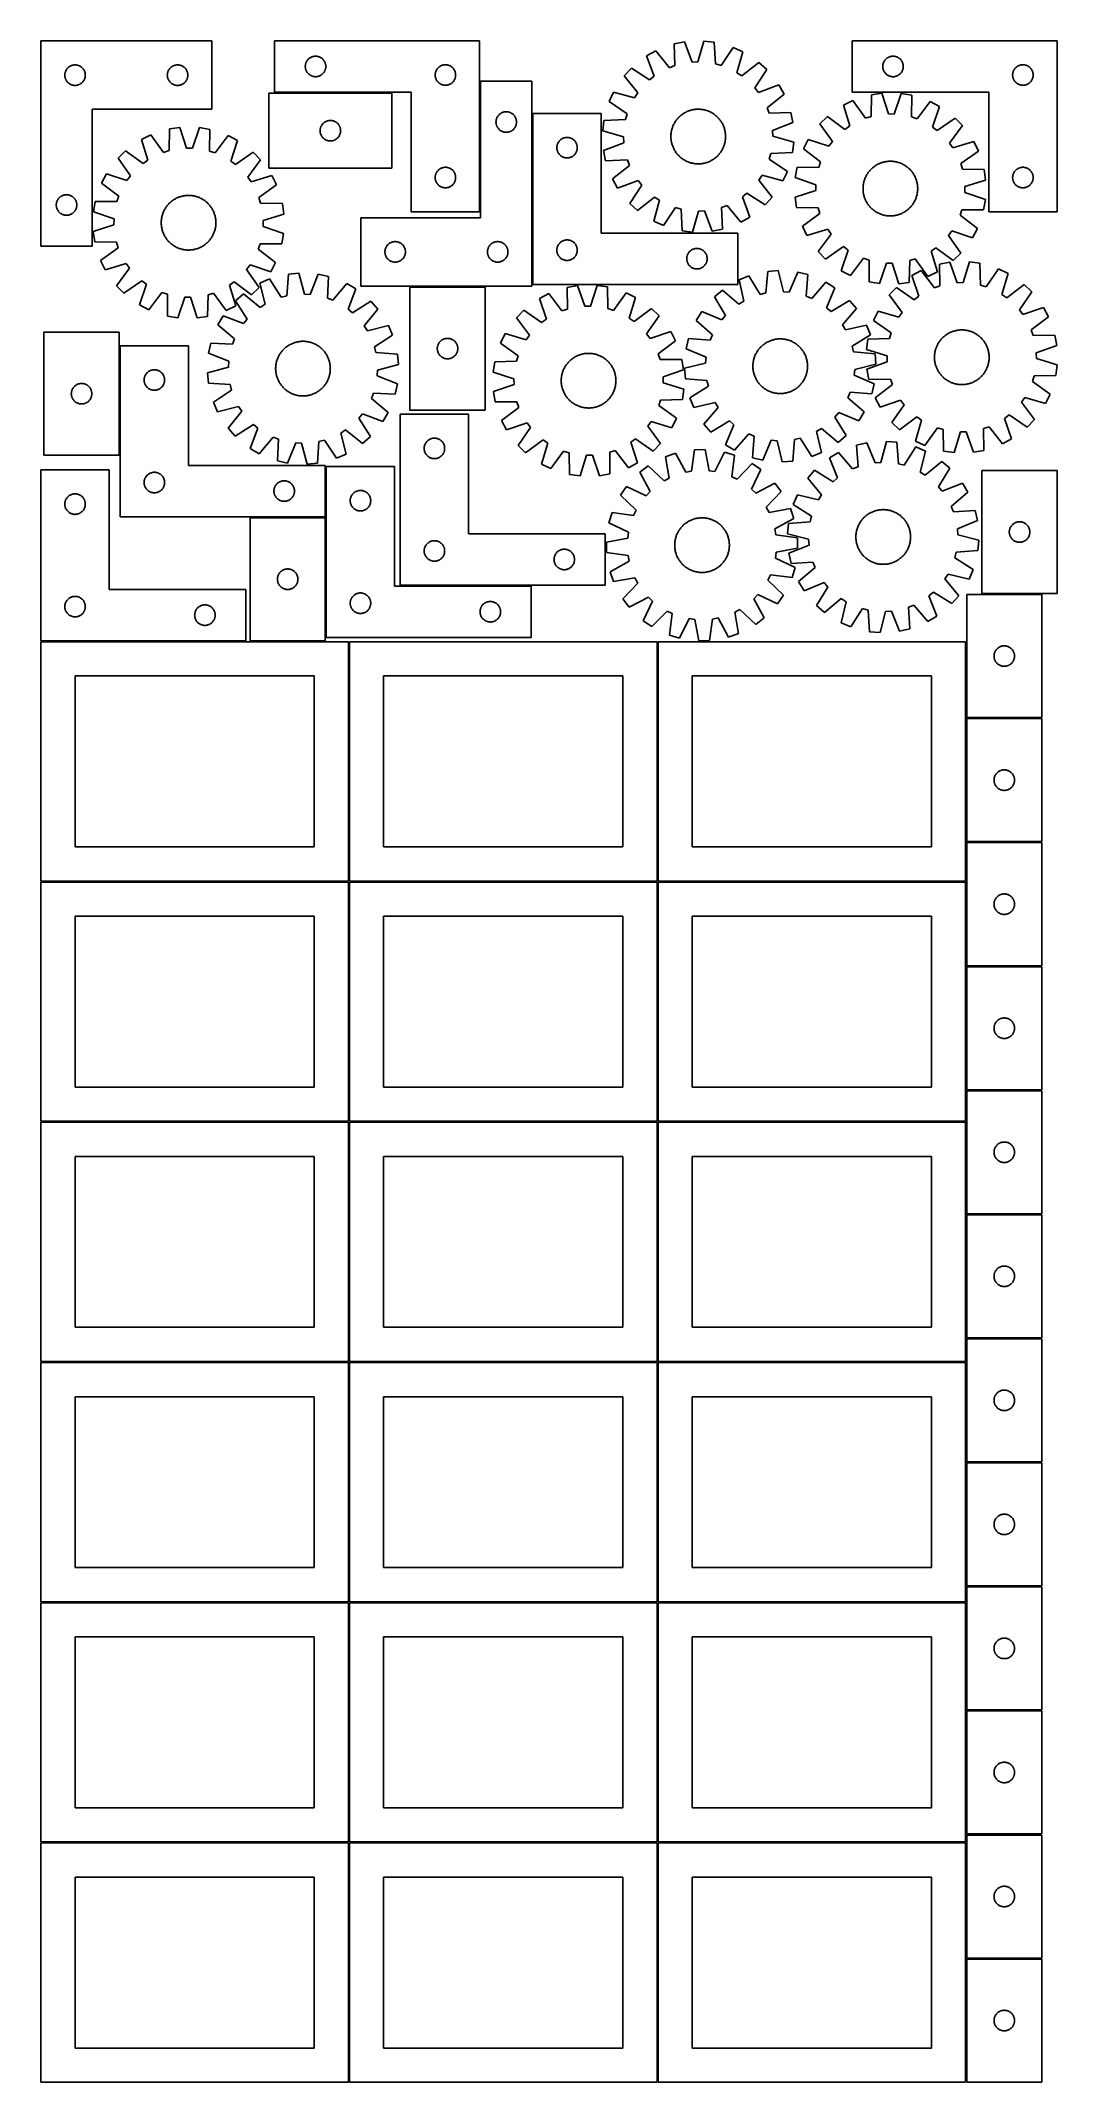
# Model space of a CAD drawing. Header units: millimetres. Extents: x 7 to 1493, y 7 to 2993.
import ezdxf

# ---------------------------------------------------------------- set-up
doc = ezdxf.new("R2010")
doc.units = ezdxf.units.MM
doc.layers.add('COMMON', color=5, linetype='CONTINUOUS', true_color=0x0000ff)
doc.layers.add('CUT', color=7, linetype='CONTINUOUS', true_color=0x000000)

msp = doc.modelspace()

# ---------------------------------------------------------------- linework, layer by layer
at = {"layer": 'COMMON'}
for p, q in [((649.205352, 2743.487096), (649.205352, 2934.671175)), ((725.705353, 2637.182891), (725.705353, 2887.182891)), ((656.556915, 2633.921175), (546.556915, 2633.921175)), ((121.902801, 2387.16214), (121.902801, 2547.214138)), ((423.402802, 2297.214138), (423.402802, 2370.615752)), ((422.652801, 2296.464138), (312.652801, 2296.464138)), ((423.402802, 2120.615752), (423.402802, 2295.714137)), ((532.391938, 2196.365752), (724.152802, 2196.365752)), ((1383.448455, 2184.022615), (1471.099121, 2184.022615)), ((457.324235, 1764.123915), (457.324235, 2114.123915)), ((908.824236, 1764.123915), (908.824236, 2114.123915)), ((1360.324236, 2001.772614), (1360.324236, 1821.772614)), ((1471.074237, 2002.522615), (1361.099121, 2002.522615)), ((1360.324236, 1820.272613), (1360.324236, 1764.123915)), ((1471.074237, 1821.022614), (1361.074237, 1821.022614)), ((456.549607, 1763.373915), (6.574234, 1763.373915)), ((457.299608, 1412.623914), (457.299608, 1762.623914)), ((908.049608, 1763.373915), (458.074235, 1763.373915)), ((908.799609, 1412.623914), (908.799609, 1762.623914)), ((1359.549609, 1763.373915), (909.574236, 1763.373915)), ((1471.074237, 1639.522613), (1361.074237, 1639.522613)), ((1471.074237, 1458.022612), (1361.074237, 1458.022612)), ((456.549607, 1411.873914), (6.549607, 1411.873914)), ((457.299608, 1061.123913), (457.299608, 1411.123913)), ((908.049608, 1411.873914), (458.049608, 1411.873914)), ((908.799609, 1061.123913), (908.799609, 1411.123913)), ((1359.549609, 1411.873914), (909.549609, 1411.873914)), ((1361.074237, 1276.52261), (1471.074237, 1276.52261)), ((1471.074237, 1095.02261), (1361.074237, 1095.02261)), ((6.549607, 1060.373912), (456.549607, 1060.373912)), ((457.299608, 709.623912), (457.299608, 1059.623912)), ((458.049608, 1060.373912), (908.049608, 1060.373912)), ((908.799608, 1059.623912), (908.799608, 709.623912)), ((1359.549609, 1060.373913), (909.549609, 1060.373913)), ((1471.074237, 913.522609), (1361.074237, 913.522609)), ((1471.074237, 732.022608), (1361.074237, 732.022608)), ((456.549607, 708.873912), (6.549607, 708.873912)), ((457.299608, 358.123911), (457.299608, 708.123911)), ((908.049608, 708.873912), (458.049608, 708.873912)), ((908.799609, 358.123911), (908.799609, 708.123911)), ((909.549609, 708.873911), (1359.549609, 708.873911)), ((1471.074237, 550.522607), (1361.074237, 550.522607)), ((1471.074237, 369.022606), (1361.074237, 369.022606)), ((456.549607, 357.373911), (6.549607, 357.373911)), ((457.299608, 6.62391), (457.299608, 356.62391)), ((908.049608, 357.373911), (458.049608, 357.373911)), ((908.799609, 6.62391), (908.799609, 356.62391)), ((1359.549609, 357.373911), (909.549609, 357.373911)), ((1471.074237, 187.522605), (1361.074237, 187.522605))]:
    msp.add_line(p, q, dxfattribs=at)
at = {"layer": 'CUT'}
for p, q in [((6.61434, 2993.267601), (6.61434, 2693.267601)), ((256.61434, 2993.267601), (6.61434, 2993.267601)), ((256.61434, 2893.267601), (256.61434, 2993.267601)), ((648.455351, 2993.487096), (348.455351, 2993.487096)), ((348.455351, 2993.487096), (348.455351, 2918.487096)), ((648.455351, 2743.487096), (648.455351, 2993.487096)), ((948.078046, 2991.980346), (932.999872, 2988.917795)), ((932.999872, 2988.917795), (934.199922, 2957.176109)), ((959.356427, 2962.285685), (948.078046, 2991.980346)), ((976.590137, 2993.215863), (967.922732, 2962.65689)), ((991.876713, 2991.46911), (976.590137, 2993.215863)), ((993.426935, 2959.742598), (991.876713, 2991.46911)), ((1493.347148, 2993.467565), (1193.347148, 2993.467565)), ((1193.347148, 2993.467565), (1193.347148, 2918.467565)), ((1493.347148, 2743.467565), (1493.347148, 2993.467565)), ((49.907933, 2956.684907), (50.607531, 2957.012355)), ((50.607531, 2957.012355), (51.323058, 2957.303353)), ((51.323058, 2957.303353), (52.052617, 2957.557132)), ((52.052617, 2957.557132), (52.794273, 2957.773017)), ((52.794273, 2957.773017), (53.546059, 2957.950436)), ((53.546059, 2957.950436), (54.305981, 2958.088919)), ((54.305981, 2958.088919), (55.072025, 2958.188099)), ((55.072025, 2958.188099), (55.842158, 2958.247712)), ((55.842158, 2958.247712), (56.61434, 2958.267601)), ((56.61434, 2958.267601), (57.386521, 2958.247712)), ((57.386521, 2958.247712), (58.156655, 2958.188099)), ((58.156655, 2958.188099), (58.922698, 2958.088919)), ((58.922698, 2958.088919), (59.682621, 2957.950436)), ((59.682621, 2957.950436), (60.434406, 2957.773017)), ((60.434406, 2957.773017), (61.176062, 2957.557132)), ((61.176062, 2957.557132), (61.905621, 2957.303353)), ((61.905621, 2957.303353), (62.621148, 2957.012355)), ((62.621148, 2957.012355), (63.320747, 2956.684907)), ((199.907933, 2956.684907), (200.607531, 2957.012355)), ((200.607531, 2957.012355), (201.323058, 2957.303353)), ((201.323058, 2957.303353), (202.052617, 2957.557132)), ((202.052617, 2957.557132), (202.794273, 2957.773017)), ((202.794273, 2957.773017), (203.546059, 2957.950436)), ((203.546059, 2957.950436), (204.305981, 2958.088919)), ((204.305981, 2958.088919), (205.072025, 2958.188099)), ((205.072025, 2958.188099), (205.842158, 2958.247712)), ((205.842158, 2958.247712), (206.61434, 2958.267601)), ((206.61434, 2958.267601), (207.386521, 2958.247712)), ((207.386521, 2958.247712), (208.156655, 2958.188099)), ((208.156655, 2958.188099), (208.922698, 2958.088919)), ((208.922698, 2958.088919), (209.682621, 2957.950436)), ((209.682621, 2957.950436), (210.434406, 2957.773017)), ((210.434406, 2957.773017), (211.176062, 2957.557132)), ((211.176062, 2957.557132), (211.905621, 2957.303353)), ((211.905621, 2957.303353), (212.621148, 2957.012355)), ((212.621148, 2957.012355), (213.320747, 2956.684907)), ((393.47524, 2956.759277), (393.534853, 2957.529411)), ((393.534853, 2957.529411), (393.634033, 2958.295455)), ((393.634033, 2958.295455), (393.772516, 2959.055377)), ((393.772516, 2959.055377), (393.949936, 2959.807163)), ((393.949936, 2959.807163), (394.165821, 2960.548819)), ((394.165821, 2960.548819), (394.419599, 2961.278377)), ((394.419599, 2961.278377), (394.710598, 2961.993905)), ((394.710598, 2961.993905), (395.038045, 2962.693503)), ((395.038045, 2962.693503), (395.401073, 2963.375317)), ((395.401073, 2963.375317), (395.798718, 2964.037539)), ((395.798718, 2964.037539), (396.229926, 2964.678413)), ((396.229926, 2964.678413), (396.693554, 2965.296238)), ((396.693554, 2965.296238), (397.188372, 2965.889378)), ((397.188372, 2965.889378), (397.713069, 2966.456258)), ((397.713069, 2966.456258), (398.266251, 2966.995377)), ((398.266251, 2966.995377), (398.846454, 2967.505303)), ((398.846454, 2967.505303), (399.452137, 2967.984685)), ((399.452137, 2967.984685), (400.081696, 2968.432251)), ((400.081696, 2968.432251), (400.733459, 2968.846816)), ((400.733459, 2968.846816), (401.4057, 2969.227278)), ((401.4057, 2969.227278), (402.096636, 2969.57263)), ((402.096636, 2969.57263), (402.804433, 2969.881956)), ((402.804433, 2969.881956), (403.527216, 2970.154435)), ((403.527216, 2970.154435), (404.263067, 2970.389344)), ((404.263067, 2970.389344), (405.010035, 2970.586062)), ((405.010035, 2970.586062), (405.76614, 2970.744065)), ((405.76614, 2970.744065), (406.529376, 2970.862936)), ((406.529376, 2970.862936), (407.297719, 2970.942359)), ((407.297719, 2970.942359), (408.069133, 2970.982123)), ((408.069133, 2970.982123), (408.84157, 2970.982123)), ((408.84157, 2970.982123), (409.612983, 2970.942359)), ((409.612983, 2970.942359), (410.381327, 2970.862936)), ((410.381327, 2970.862936), (411.144563, 2970.744065)), ((411.144563, 2970.744065), (411.900668, 2970.586062)), ((411.900668, 2970.586062), (412.647636, 2970.389344)), ((412.647636, 2970.389344), (413.383487, 2970.154435)), ((413.383487, 2970.154435), (414.10627, 2969.881956)), ((414.10627, 2969.881956), (414.814067, 2969.57263)), ((414.814067, 2969.57263), (415.505003, 2969.227278)), ((415.505003, 2969.227278), (416.177243, 2968.846816)), ((416.177243, 2968.846816), (416.829007, 2968.432251)), ((416.829007, 2968.432251), (417.458566, 2967.984685)), ((417.458566, 2967.984685), (418.064249, 2967.505303)), ((418.064249, 2967.505303), (418.644451, 2966.995377)), ((418.644451, 2966.995377), (419.197634, 2966.456258)), ((419.197634, 2966.456258), (419.72233, 2965.889378)), ((419.72233, 2965.889378), (420.217148, 2965.296238)), ((420.217148, 2965.296238), (420.680776, 2964.678413)), ((420.680776, 2964.678413), (421.111985, 2964.037539)), ((421.111985, 2964.037539), (421.50963, 2963.375317)), ((421.50963, 2963.375317), (421.872658, 2962.693503)), ((421.872658, 2962.693503), (422.200105, 2961.993905)), ((422.200105, 2961.993905), (422.491104, 2961.278377)), ((422.491104, 2961.278377), (422.744882, 2960.548819)), ((422.744882, 2960.548819), (422.960767, 2959.807163)), ((422.960767, 2959.807163), (423.138187, 2959.055377)), ((423.138187, 2959.055377), (423.27667, 2958.295455)), ((423.27667, 2958.295455), (423.37585, 2957.529411)), ((423.37585, 2957.529411), (423.435463, 2956.759277)), ((591.4057, 2956.727278), (592.096636, 2957.07263)), ((592.096636, 2957.07263), (592.804433, 2957.381956)), ((592.804433, 2957.381956), (593.527216, 2957.654435)), ((593.527216, 2957.654435), (594.263067, 2957.889344)), ((594.263067, 2957.889344), (595.010035, 2958.086062)), ((595.010035, 2958.086062), (595.76614, 2958.244065)), ((595.76614, 2958.244065), (596.529376, 2958.362936)), ((596.529376, 2958.362936), (597.297719, 2958.442359)), ((597.297719, 2958.442359), (598.069133, 2958.482123)), ((598.069133, 2958.482123), (598.84157, 2958.482123)), ((598.84157, 2958.482123), (599.612983, 2958.442359)), ((599.612983, 2958.442359), (600.381327, 2958.362936)), ((600.381327, 2958.362936), (601.144563, 2958.244065)), ((601.144563, 2958.244065), (601.900668, 2958.086062)), ((601.900668, 2958.086062), (602.647636, 2957.889344)), ((602.647636, 2957.889344), (603.383487, 2957.654435)), ((603.383487, 2957.654435), (604.10627, 2957.381956)), ((604.10627, 2957.381956), (604.814067, 2957.07263)), ((604.814067, 2957.07263), (605.505003, 2956.727278)), ((906.265058, 2978.932028), (892.871243, 2971.359957)), ((892.871243, 2971.359957), (903.821279, 2941.542655)), ((926.167591, 2954.175939), (906.265058, 2978.932028)), ((934.199922, 2957.176109), (926.167591, 2954.175939)), ((967.922732, 2962.65689), (959.356427, 2962.285685)), ((1001.688684, 2957.448501), (993.426935, 2959.742598)), ((1019.375118, 2983.833436), (1001.688684, 2957.448501)), ((1033.373739, 2977.448364), (1019.375118, 2983.833436)), ((1025.044058, 2946.795613), (1033.373739, 2977.448364)), ((1057.166724, 2961.688931), (1032.192532, 2942.060776)), ((1068.507108, 2951.290555), (1057.166724, 2961.688931)), ((1238.367037, 2956.739746), (1238.42665, 2957.50988)), ((1238.42665, 2957.50988), (1238.52583, 2958.275924)), ((1238.52583, 2958.275924), (1238.664313, 2959.035846)), ((1238.664313, 2959.035846), (1238.841732, 2959.787632)), ((1238.841732, 2959.787632), (1239.057618, 2960.529287)), ((1239.057618, 2960.529287), (1239.311396, 2961.258846)), ((1239.311396, 2961.258846), (1239.602395, 2961.974373)), ((1239.602395, 2961.974373), (1239.929842, 2962.673972)), ((1239.929842, 2962.673972), (1240.29287, 2963.355786)), ((1240.29287, 2963.355786), (1240.690515, 2964.018008)), ((1240.690515, 2964.018008), (1241.121723, 2964.658881)), ((1241.121723, 2964.658881), (1241.585351, 2965.276707)), ((1241.585351, 2965.276707), (1242.080169, 2965.869847)), ((1242.080169, 2965.869847), (1242.604865, 2966.436727)), ((1242.604865, 2966.436727), (1243.158048, 2966.975845)), ((1243.158048, 2966.975845), (1243.738251, 2967.485772)), ((1243.738251, 2967.485772), (1244.343934, 2967.965154)), ((1244.343934, 2967.965154), (1244.973492, 2968.41272)), ((1244.973492, 2968.41272), (1245.625256, 2968.827284)), ((1245.625256, 2968.827284), (1246.297497, 2969.207747)), ((1246.297497, 2969.207747), (1246.988432, 2969.553099)), ((1246.988432, 2969.553099), (1247.69623, 2969.862424)), ((1247.69623, 2969.862424), (1248.419013, 2970.134903)), ((1248.419013, 2970.134903), (1249.154864, 2970.369813)), ((1249.154864, 2970.369813), (1249.901832, 2970.56653)), ((1249.901832, 2970.56653), (1250.657937, 2970.724534)), ((1250.657937, 2970.724534), (1251.421173, 2970.843405)), ((1251.421173, 2970.843405), (1252.189516, 2970.922828)), ((1252.189516, 2970.922828), (1252.96093, 2970.962592)), ((1252.96093, 2970.962592), (1253.733367, 2970.962592)), ((1253.733367, 2970.962592), (1254.50478, 2970.922828)), ((1254.50478, 2970.922828), (1255.273124, 2970.843405)), ((1255.273124, 2970.843405), (1256.03636, 2970.724534)), ((1256.03636, 2970.724534), (1256.792464, 2970.56653)), ((1256.792464, 2970.56653), (1257.539433, 2970.369813)), ((1257.539433, 2970.369813), (1258.275284, 2970.134903)), ((1258.275284, 2970.134903), (1258.998067, 2969.862424)), ((1258.998067, 2969.862424), (1259.705864, 2969.553099)), ((1259.705864, 2969.553099), (1260.396799, 2969.207747)), ((1260.396799, 2969.207747), (1261.06904, 2968.827284)), ((1261.06904, 2968.827284), (1261.720804, 2968.41272)), ((1261.720804, 2968.41272), (1262.350362, 2967.965154)), ((1262.350362, 2967.965154), (1262.956046, 2967.485772)), ((1262.956046, 2967.485772), (1263.536248, 2966.975845)), ((1263.536248, 2966.975845), (1264.089431, 2966.436727)), ((1264.089431, 2966.436727), (1264.614127, 2965.869847)), ((1264.614127, 2965.869847), (1265.108945, 2965.276707)), ((1265.108945, 2965.276707), (1265.572573, 2964.658881)), ((1265.572573, 2964.658881), (1266.003782, 2964.018008)), ((1266.003782, 2964.018008), (1266.401427, 2963.355786)), ((1266.401427, 2963.355786), (1266.764455, 2962.673972)), ((1266.764455, 2962.673972), (1267.091902, 2961.974373)), ((1267.091902, 2961.974373), (1267.382901, 2961.258846)), ((1267.382901, 2961.258846), (1267.636679, 2960.529287)), ((1267.636679, 2960.529287), (1267.852564, 2959.787632)), ((1267.852564, 2959.787632), (1268.029984, 2959.035846)), ((1268.029984, 2959.035846), (1268.168467, 2958.275924)), ((1268.168467, 2958.275924), (1268.267646, 2957.50988)), ((1268.267646, 2957.50988), (1268.32726, 2956.739746)), ((1436.297497, 2956.707747), (1436.988432, 2957.053099)), ((1436.988432, 2957.053099), (1437.69623, 2957.362424)), ((1437.69623, 2957.362424), (1438.419013, 2957.634903)), ((1438.419013, 2957.634903), (1439.154864, 2957.869813)), ((1439.154864, 2957.869813), (1439.901832, 2958.06653)), ((1439.901832, 2958.06653), (1440.657937, 2958.224534)), ((1440.657937, 2958.224534), (1441.421173, 2958.343405)), ((1441.421173, 2958.343405), (1442.189516, 2958.422828)), ((1442.189516, 2958.422828), (1442.96093, 2958.462592)), ((1442.96093, 2958.462592), (1443.733367, 2958.462592)), ((1443.733367, 2958.462592), (1444.50478, 2958.422828)), ((1444.50478, 2958.422828), (1445.273124, 2958.343405)), ((1445.273124, 2958.343405), (1446.03636, 2958.224534)), ((1446.03636, 2958.224534), (1446.792464, 2958.06653)), ((1446.792464, 2958.06653), (1447.539433, 2957.869813)), ((1447.539433, 2957.869813), (1448.275284, 2957.634903)), ((1448.275284, 2957.634903), (1448.998067, 2957.362424)), ((1448.998067, 2957.362424), (1449.705864, 2957.053099)), ((1449.705864, 2957.053099), (1450.396799, 2956.707747)), ((41.619313, 2943.65382), (41.659077, 2944.425233)), ((41.619313, 2942.881382), (41.619313, 2943.65382)), ((41.659077, 2942.109969), (41.619313, 2942.881382)), ((41.659077, 2944.425233), (41.7385, 2945.193576)), ((41.7385, 2941.341626), (41.659077, 2942.109969)), ((41.7385, 2945.193576), (41.85737, 2945.956812)), ((41.85737, 2940.57839), (41.7385, 2941.341626)), ((41.85737, 2945.956812), (42.015374, 2946.712917)), ((42.015374, 2939.822285), (41.85737, 2940.57839)), ((42.015374, 2946.712917), (42.212092, 2947.459886)), ((42.212092, 2939.075316), (42.015374, 2939.822285)), ((42.212092, 2947.459886), (42.447001, 2948.195737)), ((42.447001, 2938.339465), (42.212092, 2939.075316)), ((42.447001, 2948.195737), (42.71948, 2948.918519)), ((42.71948, 2937.616683), (42.447001, 2938.339465)), ((42.71948, 2948.918519), (43.028806, 2949.626317)), ((43.028806, 2936.908885), (42.71948, 2937.616683)), ((43.028806, 2949.626317), (43.374158, 2950.317252)), ((43.374158, 2936.21795), (43.028806, 2936.908885)), ((43.374158, 2950.317252), (43.75462, 2950.989493)), ((43.75462, 2935.545709), (43.374158, 2936.21795)), ((43.75462, 2950.989493), (44.169184, 2951.641257)), ((44.169184, 2934.893945), (43.75462, 2935.545709)), ((44.169184, 2951.641257), (44.616751, 2952.270815)), ((44.616751, 2934.264387), (44.169184, 2934.893945)), ((44.616751, 2952.270815), (45.096133, 2952.876499)), ((45.096133, 2933.658703), (44.616751, 2934.264387)), ((45.096133, 2952.876499), (45.606059, 2953.456701)), ((45.606059, 2933.078501), (45.096133, 2933.658703)), ((45.606059, 2953.456701), (46.145177, 2954.009884)), ((46.145177, 2932.525318), (45.606059, 2933.078501)), ((46.145177, 2954.009884), (46.712058, 2954.53458)), ((46.712058, 2932.000622), (46.145177, 2932.525318)), ((46.712058, 2954.53458), (47.305197, 2955.029398)), ((47.305197, 2931.505804), (46.712058, 2932.000622)), ((47.305197, 2955.029398), (47.923023, 2955.493026)), ((47.923023, 2931.042176), (47.305197, 2931.505804)), ((47.923023, 2955.493026), (48.563897, 2955.924234)), ((48.563897, 2930.610968), (47.923023, 2931.042176)), ((48.563897, 2955.924234), (49.226119, 2956.32188)), ((49.226119, 2930.213322), (48.563897, 2930.610968)), ((49.226119, 2956.32188), (49.907933, 2956.684907)), ((49.907933, 2929.850295), (49.226119, 2930.213322)), ((50.607531, 2929.522847), (49.907933, 2929.850295)), ((51.323058, 2929.231849), (50.607531, 2929.522847)), ((52.052617, 2928.97807), (51.323058, 2929.231849)), ((52.794273, 2928.762185), (52.052617, 2928.97807)), ((53.546059, 2928.584766), (52.794273, 2928.762185)), ((54.305981, 2928.446283), (53.546059, 2928.584766)), ((55.072025, 2928.347103), (54.305981, 2928.446283)), ((55.842158, 2928.28749), (55.072025, 2928.347103)), ((56.61434, 2928.267601), (55.842158, 2928.28749)), ((57.386521, 2928.28749), (56.61434, 2928.267601)), ((58.156655, 2928.347103), (57.386521, 2928.28749)), ((58.922698, 2928.446283), (58.156655, 2928.347103)), ((59.682621, 2928.584766), (58.922698, 2928.446283)), ((60.434406, 2928.762185), (59.682621, 2928.584766)), ((61.176062, 2928.97807), (60.434406, 2928.762185)), ((61.905621, 2929.231849), (61.176062, 2928.97807)), ((62.621148, 2929.522847), (61.905621, 2929.231849)), ((63.320747, 2929.850295), (62.621148, 2929.522847)), ((63.320747, 2956.684907), (64.002561, 2956.32188)), ((64.002561, 2930.213322), (63.320747, 2929.850295)), ((64.002561, 2956.32188), (64.664783, 2955.924234)), ((64.664783, 2930.610968), (64.002561, 2930.213322)), ((64.664783, 2955.924234), (65.305656, 2955.493026)), ((65.305656, 2931.042176), (64.664783, 2930.610968)), ((65.305656, 2955.493026), (65.923482, 2955.029398)), ((65.923482, 2931.505804), (65.305656, 2931.042176)), ((65.923482, 2955.029398), (66.516621, 2954.53458)), ((66.516621, 2932.000622), (65.923482, 2931.505804)), ((66.516621, 2954.53458), (67.083502, 2954.009884)), ((67.083502, 2932.525318), (66.516621, 2932.000622)), ((67.083502, 2954.009884), (67.62262, 2953.456701)), ((67.62262, 2933.078501), (67.083502, 2932.525318)), ((67.62262, 2953.456701), (68.132546, 2952.876499)), ((68.132546, 2933.658703), (67.62262, 2933.078501)), ((68.132546, 2952.876499), (68.611928, 2952.270815)), ((68.611928, 2934.264387), (68.132546, 2933.658703)), ((68.611928, 2952.270815), (69.059495, 2951.641257)), ((69.059495, 2934.893945), (68.611928, 2934.264387)), ((69.059495, 2951.641257), (69.474059, 2950.989493)), ((69.474059, 2935.545709), (69.059495, 2934.893945)), ((69.474059, 2950.989493), (69.854522, 2950.317252)), ((69.854522, 2936.21795), (69.474059, 2935.545709)), ((69.854522, 2950.317252), (70.199874, 2949.626317)), ((70.199874, 2936.908885), (69.854522, 2936.21795)), ((70.199874, 2949.626317), (70.509199, 2948.918519)), ((70.509199, 2937.616683), (70.199874, 2936.908885)), ((70.509199, 2948.918519), (70.781678, 2948.195737)), ((70.781678, 2938.339465), (70.509199, 2937.616683)), ((70.781678, 2948.195737), (71.016588, 2947.459886)), ((71.016588, 2939.075316), (70.781678, 2938.339465)), ((71.016588, 2947.459886), (71.213305, 2946.712917)), ((71.213305, 2939.822285), (71.016588, 2939.075316)), ((71.213305, 2946.712917), (71.371309, 2945.956812)), ((71.371309, 2940.57839), (71.213305, 2939.822285)), ((71.371309, 2945.956812), (71.49018, 2945.193576)), ((71.49018, 2941.341626), (71.371309, 2940.57839)), ((71.49018, 2945.193576), (71.569603, 2944.425233)), ((71.569603, 2942.109969), (71.49018, 2941.341626)), ((71.569603, 2944.425233), (71.609367, 2943.65382)), ((71.609367, 2942.881382), (71.569603, 2942.109969)), ((71.609367, 2943.65382), (71.609367, 2942.881382)), ((191.619313, 2943.65382), (191.659077, 2944.425233)), ((191.619313, 2942.881382), (191.619313, 2943.65382)), ((191.659077, 2942.109969), (191.619313, 2942.881382)), ((191.659077, 2944.425233), (191.7385, 2945.193576)), ((191.7385, 2941.341626), (191.659077, 2942.109969)), ((191.7385, 2945.193576), (191.85737, 2945.956812)), ((191.85737, 2940.57839), (191.7385, 2941.341626)), ((191.85737, 2945.956812), (192.015374, 2946.712917)), ((192.015374, 2939.822285), (191.85737, 2940.57839)), ((192.015374, 2946.712917), (192.212092, 2947.459886)), ((192.212092, 2939.075316), (192.015374, 2939.822285)), ((192.212092, 2947.459886), (192.447001, 2948.195737)), ((192.447001, 2938.339465), (192.212092, 2939.075316)), ((192.447001, 2948.195737), (192.71948, 2948.918519)), ((192.71948, 2937.616683), (192.447001, 2938.339465)), ((192.71948, 2948.918519), (193.028806, 2949.626317)), ((193.028806, 2936.908885), (192.71948, 2937.616683)), ((193.028806, 2949.626317), (193.374158, 2950.317252)), ((193.374158, 2936.21795), (193.028806, 2936.908885)), ((193.374158, 2950.317252), (193.75462, 2950.989493)), ((193.75462, 2935.545709), (193.374158, 2936.21795)), ((193.75462, 2950.989493), (194.169184, 2951.641257)), ((194.169184, 2934.893945), (193.75462, 2935.545709)), ((194.169184, 2951.641257), (194.616751, 2952.270815)), ((194.616751, 2934.264387), (194.169184, 2934.893945)), ((194.616751, 2952.270815), (195.096133, 2952.876499)), ((195.096133, 2933.658703), (194.616751, 2934.264387)), ((195.096133, 2952.876499), (195.606059, 2953.456701)), ((195.606059, 2933.078501), (195.096133, 2933.658703)), ((195.606059, 2953.456701), (196.145177, 2954.009884)), ((196.145177, 2932.525318), (195.606059, 2933.078501)), ((196.145177, 2954.009884), (196.712058, 2954.53458)), ((196.712058, 2932.000622), (196.145177, 2932.525318)), ((196.712058, 2954.53458), (197.305197, 2955.029398)), ((197.305197, 2931.505804), (196.712058, 2932.000622)), ((197.305197, 2955.029398), (197.923023, 2955.493026)), ((197.923023, 2931.042176), (197.305197, 2931.505804)), ((197.923023, 2955.493026), (198.563897, 2955.924234)), ((198.563897, 2930.610968), (197.923023, 2931.042176)), ((198.563897, 2955.924234), (199.226119, 2956.32188)), ((199.226119, 2930.213322), (198.563897, 2930.610968)), ((199.226119, 2956.32188), (199.907933, 2956.684907)), ((199.907933, 2929.850295), (199.226119, 2930.213322)), ((200.607531, 2929.522847), (199.907933, 2929.850295)), ((201.323058, 2929.231849), (200.607531, 2929.522847)), ((202.052617, 2928.97807), (201.323058, 2929.231849)), ((202.794273, 2928.762185), (202.052617, 2928.97807)), ((203.546059, 2928.584766), (202.794273, 2928.762185)), ((204.305981, 2928.446283), (203.546059, 2928.584766)), ((205.072025, 2928.347103), (204.305981, 2928.446283)), ((205.842158, 2928.28749), (205.072025, 2928.347103)), ((206.61434, 2928.267601), (205.842158, 2928.28749)), ((207.386521, 2928.28749), (206.61434, 2928.267601)), ((208.156655, 2928.347103), (207.386521, 2928.28749)), ((208.922698, 2928.446283), (208.156655, 2928.347103)), ((209.682621, 2928.584766), (208.922698, 2928.446283)), ((210.434406, 2928.762185), (209.682621, 2928.584766)), ((211.176062, 2928.97807), (210.434406, 2928.762185)), ((211.905621, 2929.231849), (211.176062, 2928.97807)), ((212.621148, 2929.522847), (211.905621, 2929.231849)), ((213.320747, 2929.850295), (212.621148, 2929.522847)), ((213.320747, 2956.684907), (214.002561, 2956.32188)), ((214.002561, 2930.213322), (213.320747, 2929.850295)), ((214.002561, 2956.32188), (214.664783, 2955.924234)), ((214.664783, 2930.610968), (214.002561, 2930.213322)), ((214.664783, 2955.924234), (215.305656, 2955.493026)), ((215.305656, 2931.042176), (214.664783, 2930.610968)), ((215.305656, 2955.493026), (215.923482, 2955.029398)), ((215.923482, 2931.505804), (215.305656, 2931.042176)), ((215.923482, 2955.029398), (216.516621, 2954.53458)), ((216.516621, 2932.000622), (215.923482, 2931.505804)), ((216.516621, 2954.53458), (217.083502, 2954.009884)), ((217.083502, 2932.525318), (216.516621, 2932.000622)), ((217.083502, 2954.009884), (217.62262, 2953.456701)), ((217.62262, 2933.078501), (217.083502, 2932.525318)), ((217.62262, 2953.456701), (218.132546, 2952.876499)), ((218.132546, 2933.658703), (217.62262, 2933.078501)), ((218.132546, 2952.876499), (218.611928, 2952.270815)), ((218.611928, 2934.264387), (218.132546, 2933.658703)), ((218.611928, 2952.270815), (219.059495, 2951.641257)), ((219.059495, 2934.893945), (218.611928, 2934.264387)), ((219.059495, 2951.641257), (219.474059, 2950.989493)), ((219.474059, 2935.545709), (219.059495, 2934.893945)), ((219.474059, 2950.989493), (219.854522, 2950.317252)), ((219.854522, 2936.21795), (219.474059, 2935.545709)), ((219.854522, 2950.317252), (220.199874, 2949.626317)), ((220.199874, 2936.908885), (219.854522, 2936.21795)), ((220.199874, 2949.626317), (220.509199, 2948.918519)), ((220.509199, 2937.616683), (220.199874, 2936.908885)), ((220.509199, 2948.918519), (220.781678, 2948.195737)), ((220.781678, 2938.339465), (220.509199, 2937.616683)), ((220.781678, 2948.195737), (221.016588, 2947.459886)), ((221.016588, 2939.075316), (220.781678, 2938.339465)), ((221.016588, 2947.459886), (221.213305, 2946.712917)), ((221.213305, 2939.822285), (221.016588, 2939.075316)), ((221.213305, 2946.712917), (221.371309, 2945.956812)), ((221.371309, 2940.57839), (221.213305, 2939.822285)), ((221.371309, 2945.956812), (221.49018, 2945.193576)), ((221.49018, 2941.341626), (221.371309, 2940.57839)), ((221.49018, 2945.193576), (221.569603, 2944.425233)), ((221.569603, 2942.109969), (221.49018, 2941.341626)), ((221.569603, 2944.425233), (221.609367, 2943.65382)), ((221.609367, 2942.881382), (221.569603, 2942.109969)), ((221.609367, 2943.65382), (221.609367, 2942.881382)), ((393.455351, 2955.987096), (393.47524, 2956.759277)), ((393.47524, 2955.214915), (393.455351, 2955.987096)), ((393.534853, 2954.444781), (393.47524, 2955.214915)), ((393.634033, 2953.678737), (393.534853, 2954.444781)), ((393.772516, 2952.918815), (393.634033, 2953.678737)), ((393.949936, 2952.167029), (393.772516, 2952.918815)), ((394.165821, 2951.425374), (393.949936, 2952.167029)), ((394.419599, 2950.695815), (394.165821, 2951.425374)), ((394.710598, 2949.980288), (394.419599, 2950.695815)), ((395.038045, 2949.280689), (394.710598, 2949.980288)), ((395.401073, 2948.598875), (395.038045, 2949.280689)), ((395.798718, 2947.936653), (395.401073, 2948.598875)), ((396.229926, 2947.29578), (395.798718, 2947.936653)), ((396.693554, 2946.677954), (396.229926, 2947.29578)), ((397.188372, 2946.084814), (396.693554, 2946.677954)), ((397.713069, 2945.517934), (397.188372, 2946.084814)), ((398.266251, 2944.978816), (397.713069, 2945.517934)), ((398.846454, 2944.468889), (398.266251, 2944.978816)), ((399.452137, 2943.989507), (398.846454, 2944.468889)), ((400.081696, 2943.541941), (399.452137, 2943.989507)), ((400.733459, 2943.127377), (400.081696, 2943.541941)), ((401.4057, 2942.746914), (400.733459, 2943.127377)), ((402.096636, 2942.401562), (401.4057, 2942.746914)), ((402.804433, 2942.092237), (402.096636, 2942.401562)), ((403.527216, 2941.819758), (402.804433, 2942.092237)), ((404.263067, 2941.584848), (403.527216, 2941.819758)), ((405.010035, 2941.388131), (404.263067, 2941.584848)), ((405.76614, 2941.230127), (405.010035, 2941.388131)), ((406.529376, 2941.111256), (405.76614, 2941.230127)), ((407.297719, 2941.031833), (406.529376, 2941.111256)), ((408.069133, 2940.992069), (407.297719, 2941.031833)), ((408.84157, 2940.992069), (408.069133, 2940.992069)), ((409.612983, 2941.031833), (408.84157, 2940.992069)), ((410.381327, 2941.111256), (409.612983, 2941.031833)), ((411.144563, 2941.230127), (410.381327, 2941.111256)), ((411.900668, 2941.388131), (411.144563, 2941.230127)), ((412.647636, 2941.584848), (411.900668, 2941.388131)), ((413.383487, 2941.819758), (412.647636, 2941.584848)), ((414.10627, 2942.092237), (413.383487, 2941.819758)), ((414.814067, 2942.401562), (414.10627, 2942.092237)), ((415.505003, 2942.746914), (414.814067, 2942.401562)), ((416.177243, 2943.127377), (415.505003, 2942.746914)), ((416.829007, 2943.541941), (416.177243, 2943.127377)), ((417.458566, 2943.989507), (416.829007, 2943.541941)), ((418.064249, 2944.468889), (417.458566, 2943.989507)), ((418.644451, 2944.978816), (418.064249, 2944.468889)), ((419.197634, 2945.517934), (418.644451, 2944.978816)), ((419.72233, 2946.084814), (419.197634, 2945.517934)), ((420.217148, 2946.677954), (419.72233, 2946.084814)), ((420.680776, 2947.29578), (420.217148, 2946.677954)), ((421.111985, 2947.936653), (420.680776, 2947.29578)), ((421.50963, 2948.598875), (421.111985, 2947.936653)), ((421.872658, 2949.280689), (421.50963, 2948.598875)), ((422.200105, 2949.980288), (421.872658, 2949.280689)), ((422.491104, 2950.695815), (422.200105, 2949.980288)), ((422.744882, 2951.425374), (422.491104, 2950.695815)), ((422.960767, 2952.167029), (422.744882, 2951.425374)), ((423.138187, 2952.918815), (422.960767, 2952.167029)), ((423.27667, 2953.678737), (423.138187, 2952.918815)), ((423.37585, 2954.444781), (423.27667, 2953.678737)), ((423.435463, 2955.214915), (423.37585, 2954.444781)), ((423.435463, 2956.759277), (423.455351, 2955.987096)), ((423.455351, 2955.987096), (423.435463, 2955.214915)), ((583.455351, 2943.487096), (583.47524, 2944.259277)), ((583.47524, 2942.714915), (583.455351, 2943.487096)), ((583.47524, 2944.259277), (583.534853, 2945.029411)), ((583.534853, 2941.944781), (583.47524, 2942.714915)), ((583.534853, 2945.029411), (583.634033, 2945.795455)), ((583.634033, 2941.178737), (583.534853, 2941.944781)), ((583.634033, 2945.795455), (583.772516, 2946.555377)), ((583.772516, 2940.418815), (583.634033, 2941.178737)), ((583.772516, 2946.555377), (583.949936, 2947.307163)), ((583.949936, 2939.667029), (583.772516, 2940.418815)), ((583.949936, 2947.307163), (584.165821, 2948.048819)), ((584.165821, 2938.925374), (583.949936, 2939.667029)), ((584.165821, 2948.048819), (584.419599, 2948.778377)), ((584.419599, 2938.195815), (584.165821, 2938.925374)), ((584.419599, 2948.778377), (584.710598, 2949.493905)), ((584.710598, 2937.480288), (584.419599, 2938.195815)), ((584.710598, 2949.493905), (585.038045, 2950.193503)), ((585.038045, 2936.780689), (584.710598, 2937.480288)), ((585.038045, 2950.193503), (585.401073, 2950.875317)), ((585.401073, 2936.098875), (585.038045, 2936.780689)), ((585.401073, 2950.875317), (585.798718, 2951.537539)), ((585.798718, 2935.436653), (585.401073, 2936.098875)), ((585.798718, 2951.537539), (586.229926, 2952.178413)), ((586.229926, 2934.79578), (585.798718, 2935.436653)), ((586.229926, 2952.178413), (586.693554, 2952.796238)), ((586.693554, 2934.177954), (586.229926, 2934.79578)), ((586.693554, 2952.796238), (587.188372, 2953.389378)), ((587.188372, 2933.584814), (586.693554, 2934.177954)), ((587.188372, 2953.389378), (587.713069, 2953.956258)), ((587.713069, 2933.017934), (587.188372, 2933.584814)), ((587.713069, 2953.956258), (588.266251, 2954.495377)), ((588.266251, 2932.478816), (587.713069, 2933.017934)), ((588.266251, 2954.495377), (588.846454, 2955.005303)), ((588.846454, 2931.968889), (588.266251, 2932.478816)), ((588.846454, 2955.005303), (589.452137, 2955.484685)), ((589.452137, 2931.489507), (588.846454, 2931.968889)), ((589.452137, 2955.484685), (590.081696, 2955.932251)), ((590.081696, 2931.041941), (589.452137, 2931.489507)), ((590.081696, 2955.932251), (590.733459, 2956.346816)), ((590.733459, 2930.627377), (590.081696, 2931.041941)), ((590.733459, 2956.346816), (591.4057, 2956.727278)), ((591.4057, 2930.246914), (590.733459, 2930.627377)), ((592.096636, 2929.901562), (591.4057, 2930.246914)), ((592.804433, 2929.592237), (592.096636, 2929.901562)), ((593.527216, 2929.319758), (592.804433, 2929.592237)), ((594.263067, 2929.084848), (593.527216, 2929.319758)), ((595.010035, 2928.888131), (594.263067, 2929.084848)), ((595.76614, 2928.730127), (595.010035, 2928.888131)), ((596.529376, 2928.611256), (595.76614, 2928.730127)), ((597.297719, 2928.531833), (596.529376, 2928.611256)), ((598.069133, 2928.492069), (597.297719, 2928.531833)), ((598.84157, 2928.492069), (598.069133, 2928.492069)), ((599.612983, 2928.531833), (598.84157, 2928.492069)), ((600.381327, 2928.611256), (599.612983, 2928.531833)), ((601.144563, 2928.730127), (600.381327, 2928.611256)), ((601.900668, 2928.888131), (601.144563, 2928.730127)), ((602.647636, 2929.084848), (601.900668, 2928.888131)), ((603.383487, 2929.319758), (602.647636, 2929.084848)), ((604.10627, 2929.592237), (603.383487, 2929.319758)), ((604.814067, 2929.901562), (604.10627, 2929.592237)), ((605.505003, 2930.246914), (604.814067, 2929.901562)), ((605.505003, 2956.727278), (606.177243, 2956.346816)), ((606.177243, 2930.627377), (605.505003, 2930.246914)), ((606.177243, 2956.346816), (606.829007, 2955.932251)), ((606.829007, 2931.041941), (606.177243, 2930.627377)), ((606.829007, 2955.932251), (607.458566, 2955.484685)), ((607.458566, 2931.489507), (606.829007, 2931.041941)), ((607.458566, 2955.484685), (608.064249, 2955.005303)), ((608.064249, 2931.968889), (607.458566, 2931.489507)), ((608.064249, 2955.005303), (608.644451, 2954.495377)), ((608.644451, 2932.478816), (608.064249, 2931.968889)), ((608.644451, 2954.495377), (609.197634, 2953.956258)), ((609.197634, 2933.017934), (608.644451, 2932.478816)), ((609.197634, 2953.956258), (609.72233, 2953.389378)), ((609.72233, 2933.584814), (609.197634, 2933.017934)), ((609.72233, 2953.389378), (610.217148, 2952.796238)), ((610.217148, 2934.177954), (609.72233, 2933.584814)), ((610.217148, 2952.796238), (610.680776, 2952.178413)), ((610.680776, 2934.79578), (610.217148, 2934.177954)), ((610.680776, 2952.178413), (611.111985, 2951.537539)), ((611.111985, 2935.436653), (610.680776, 2934.79578)), ((611.111985, 2951.537539), (611.50963, 2950.875317)), ((611.50963, 2936.098875), (611.111985, 2935.436653)), ((611.50963, 2950.875317), (611.872658, 2950.193503)), ((611.872658, 2936.780689), (611.50963, 2936.098875)), ((611.872658, 2950.193503), (612.200105, 2949.493905)), ((612.200105, 2937.480288), (611.872658, 2936.780689)), ((612.200105, 2949.493905), (612.491104, 2948.778377)), ((612.491104, 2938.195815), (612.200105, 2937.480288)), ((612.491104, 2948.778377), (612.744882, 2948.048819)), ((612.744882, 2938.925374), (612.491104, 2938.195815)), ((612.744882, 2948.048819), (612.960767, 2947.307163)), ((612.960767, 2939.667029), (612.744882, 2938.925374)), ((612.960767, 2947.307163), (613.138187, 2946.555377)), ((613.138187, 2940.418815), (612.960767, 2939.667029)), ((613.138187, 2946.555377), (613.27667, 2945.795455)), ((613.27667, 2941.178737), (613.138187, 2940.418815)), ((613.27667, 2945.795455), (613.37585, 2945.029411)), ((613.37585, 2941.944781), (613.27667, 2941.178737)), ((613.37585, 2945.029411), (613.435463, 2944.259277)), ((613.435463, 2942.714915), (613.37585, 2941.944781)), ((613.435463, 2944.259277), (613.455351, 2943.487096)), ((613.455351, 2943.487096), (613.435463, 2942.714915)), ((724.955352, 2934.671175), (649.955352, 2934.671175)), ((649.955352, 2934.671175), (649.955352, 2734.671175)), ((724.955352, 2634.671175), (724.955352, 2934.671175)), ((870.530695, 2953.601416), (860.132319, 2942.261032)), ((860.132319, 2942.261032), (879.760475, 2917.28684)), ((897.109181, 2936.207197), (870.530695, 2953.601416)), ((903.821279, 2941.542655), (897.109181, 2936.207197)), ((1032.192532, 2942.060776), (1025.044058, 2946.795613)), ((1051.112889, 2924.712069), (1068.507108, 2951.290555)), ((1086.265649, 2928.950008), (1056.448347, 2917.999972)), ((1093.83772, 2915.556192), (1086.265649, 2928.950008)), ((1238.347148, 2955.967565), (1238.367037, 2956.739746)), ((1238.367037, 2955.195384), (1238.347148, 2955.967565)), ((1238.42665, 2954.42525), (1238.367037, 2955.195384)), ((1238.52583, 2953.659206), (1238.42665, 2954.42525)), ((1238.664313, 2952.899284), (1238.52583, 2953.659206)), ((1238.841732, 2952.147498), (1238.664313, 2952.899284)), ((1239.057618, 2951.405842), (1238.841732, 2952.147498)), ((1239.311396, 2950.676284), (1239.057618, 2951.405842)), ((1239.602395, 2949.960756), (1239.311396, 2950.676284)), ((1239.929842, 2949.261158), (1239.602395, 2949.960756)), ((1240.29287, 2948.579344), (1239.929842, 2949.261158)), ((1240.690515, 2947.917122), (1240.29287, 2948.579344)), ((1241.121723, 2947.276248), (1240.690515, 2947.917122)), ((1241.585351, 2946.658423), (1241.121723, 2947.276248)), ((1242.080169, 2946.065283), (1241.585351, 2946.658423)), ((1242.604865, 2945.498403), (1242.080169, 2946.065283)), ((1243.158048, 2944.959284), (1242.604865, 2945.498403)), ((1243.738251, 2944.449358), (1243.158048, 2944.959284)), ((1244.343934, 2943.969976), (1243.738251, 2944.449358)), ((1244.973492, 2943.52241), (1244.343934, 2943.969976)), ((1245.625256, 2943.107845), (1244.973492, 2943.52241)), ((1246.297497, 2942.727383), (1245.625256, 2943.107845)), ((1246.988432, 2942.382031), (1246.297497, 2942.727383)), ((1247.69623, 2942.072705), (1246.988432, 2942.382031)), ((1248.419013, 2941.800226), (1247.69623, 2942.072705)), ((1249.154864, 2941.565317), (1248.419013, 2941.800226)), ((1249.901832, 2941.368599), (1249.154864, 2941.565317)), ((1250.657937, 2941.210596), (1249.901832, 2941.368599)), ((1251.421173, 2941.091725), (1250.657937, 2941.210596)), ((1252.189516, 2941.012302), (1251.421173, 2941.091725)), ((1252.96093, 2940.972538), (1252.189516, 2941.012302)), ((1253.733367, 2940.972538), (1252.96093, 2940.972538)), ((1254.50478, 2941.012302), (1253.733367, 2940.972538)), ((1255.273124, 2941.091725), (1254.50478, 2941.012302)), ((1256.03636, 2941.210596), (1255.273124, 2941.091725)), ((1256.792464, 2941.368599), (1256.03636, 2941.210596)), ((1257.539433, 2941.565317), (1256.792464, 2941.368599)), ((1258.275284, 2941.800226), (1257.539433, 2941.565317)), ((1258.998067, 2942.072705), (1258.275284, 2941.800226)), ((1259.705864, 2942.382031), (1258.998067, 2942.072705)), ((1260.396799, 2942.727383), (1259.705864, 2942.382031)), ((1261.06904, 2943.107845), (1260.396799, 2942.727383)), ((1261.720804, 2943.52241), (1261.06904, 2943.107845)), ((1262.350362, 2943.969976), (1261.720804, 2943.52241)), ((1262.956046, 2944.449358), (1262.350362, 2943.969976)), ((1263.536248, 2944.959284), (1262.956046, 2944.449358)), ((1264.089431, 2945.498403), (1263.536248, 2944.959284)), ((1264.614127, 2946.065283), (1264.089431, 2945.498403)), ((1265.108945, 2946.658423), (1264.614127, 2946.065283)), ((1265.572573, 2947.276248), (1265.108945, 2946.658423)), ((1266.003782, 2947.917122), (1265.572573, 2947.276248)), ((1266.401427, 2948.579344), (1266.003782, 2947.917122)), ((1266.764455, 2949.261158), (1266.401427, 2948.579344)), ((1267.091902, 2949.960756), (1266.764455, 2949.261158)), ((1267.382901, 2950.676284), (1267.091902, 2949.960756)), ((1267.636679, 2951.405842), (1267.382901, 2950.676284)), ((1267.852564, 2952.147498), (1267.636679, 2951.405842)), ((1268.029984, 2952.899284), (1267.852564, 2952.147498)), ((1268.168467, 2953.659206), (1268.029984, 2952.899284)), ((1268.267646, 2954.42525), (1268.168467, 2953.659206)), ((1268.32726, 2955.195384), (1268.267646, 2954.42525)), ((1268.32726, 2956.739746), (1268.347148, 2955.967565)), ((1268.347148, 2955.967565), (1268.32726, 2955.195384)), ((1428.347148, 2943.467565), (1428.367037, 2944.239746)), ((1428.367037, 2942.695384), (1428.347148, 2943.467565)), ((1428.367037, 2944.239746), (1428.42665, 2945.00988)), ((1428.42665, 2941.92525), (1428.367037, 2942.695384)), ((1428.42665, 2945.00988), (1428.52583, 2945.775924)), ((1428.52583, 2941.159206), (1428.42665, 2941.92525)), ((1428.52583, 2945.775924), (1428.664313, 2946.535846)), ((1428.664313, 2940.399284), (1428.52583, 2941.159206)), ((1428.664313, 2946.535846), (1428.841732, 2947.287632)), ((1428.841732, 2939.647498), (1428.664313, 2940.399284)), ((1428.841732, 2947.287632), (1429.057618, 2948.029287)), ((1429.057618, 2938.905842), (1428.841732, 2939.647498)), ((1429.057618, 2948.029287), (1429.311396, 2948.758846)), ((1429.311396, 2938.176284), (1429.057618, 2938.905842)), ((1429.311396, 2948.758846), (1429.602395, 2949.474373)), ((1429.602395, 2937.460756), (1429.311396, 2938.176284)), ((1429.602395, 2949.474373), (1429.929842, 2950.173972)), ((1429.929842, 2936.761158), (1429.602395, 2937.460756)), ((1429.929842, 2950.173972), (1430.29287, 2950.855786)), ((1430.29287, 2936.079344), (1429.929842, 2936.761158)), ((1430.29287, 2950.855786), (1430.690515, 2951.518008)), ((1430.690515, 2935.417122), (1430.29287, 2936.079344)), ((1430.690515, 2951.518008), (1431.121723, 2952.158881)), ((1431.121723, 2934.776248), (1430.690515, 2935.417122)), ((1431.121723, 2952.158881), (1431.585351, 2952.776707)), ((1431.585351, 2934.158423), (1431.121723, 2934.776248)), ((1431.585351, 2952.776707), (1432.080169, 2953.369847)), ((1432.080169, 2933.565283), (1431.585351, 2934.158423)), ((1432.080169, 2953.369847), (1432.604865, 2953.936727)), ((1432.604865, 2932.998403), (1432.080169, 2933.565283)), ((1432.604865, 2953.936727), (1433.158048, 2954.475845)), ((1433.158048, 2932.459284), (1432.604865, 2932.998403)), ((1433.158048, 2954.475845), (1433.738251, 2954.985772)), ((1433.738251, 2931.949358), (1433.158048, 2932.459284)), ((1433.738251, 2954.985772), (1434.343934, 2955.465154)), ((1434.343934, 2931.469976), (1433.738251, 2931.949358)), ((1434.343934, 2955.465154), (1434.973492, 2955.91272)), ((1434.973492, 2931.02241), (1434.343934, 2931.469976)), ((1434.973492, 2955.91272), (1435.625256, 2956.327284)), ((1435.625256, 2930.607845), (1434.973492, 2931.02241)), ((1435.625256, 2956.327284), (1436.297497, 2956.707747)), ((1436.297497, 2930.227383), (1435.625256, 2930.607845)), ((1436.988432, 2929.882031), (1436.297497, 2930.227383)), ((1437.69623, 2929.572705), (1436.988432, 2929.882031)), ((1438.419013, 2929.300226), (1437.69623, 2929.572705)), ((1439.154864, 2929.065317), (1438.419013, 2929.300226)), ((1439.901832, 2928.868599), (1439.154864, 2929.065317)), ((1440.657937, 2928.710596), (1439.901832, 2928.868599)), ((1441.421173, 2928.591725), (1440.657937, 2928.710596)), ((1442.189516, 2928.512302), (1441.421173, 2928.591725)), ((1442.96093, 2928.472538), (1442.189516, 2928.512302)), ((1443.733367, 2928.472538), (1442.96093, 2928.472538)), ((1444.50478, 2928.512302), (1443.733367, 2928.472538)), ((1445.273124, 2928.591725), (1444.50478, 2928.512302)), ((1446.03636, 2928.710596), (1445.273124, 2928.591725)), ((1446.792464, 2928.868599), (1446.03636, 2928.710596)), ((1447.539433, 2929.065317), (1446.792464, 2928.868599)), ((1448.275284, 2929.300226), (1447.539433, 2929.065317)), ((1448.998067, 2929.572705), (1448.275284, 2929.300226)), ((1449.705864, 2929.882031), (1448.998067, 2929.572705)), ((1450.396799, 2930.227383), (1449.705864, 2929.882031)), ((1450.396799, 2956.707747), (1451.06904, 2956.327284)), ((1451.06904, 2930.607845), (1450.396799, 2930.227383)), ((1451.06904, 2956.327284), (1451.720804, 2955.91272)), ((1451.720804, 2931.02241), (1451.06904, 2930.607845)), ((1451.720804, 2955.91272), (1452.350362, 2955.465154)), ((1452.350362, 2931.469976), (1451.720804, 2931.02241)), ((1452.350362, 2955.465154), (1452.956046, 2954.985772)), ((1452.956046, 2931.949358), (1452.350362, 2931.469976)), ((1452.956046, 2954.985772), (1453.536248, 2954.475845)), ((1453.536248, 2932.459284), (1452.956046, 2931.949358)), ((1453.536248, 2954.475845), (1454.089431, 2953.936727)), ((1454.089431, 2932.998403), (1453.536248, 2932.459284)), ((1454.089431, 2953.936727), (1454.614127, 2953.369847)), ((1454.614127, 2933.565283), (1454.089431, 2932.998403)), ((1454.614127, 2953.369847), (1455.108945, 2952.776707)), ((1455.108945, 2934.158423), (1454.614127, 2933.565283)), ((1455.108945, 2952.776707), (1455.572573, 2952.158881)), ((1455.572573, 2934.776248), (1455.108945, 2934.158423)), ((1455.572573, 2952.158881), (1456.003782, 2951.518008)), ((1456.003782, 2935.417122), (1455.572573, 2934.776248)), ((1456.003782, 2951.518008), (1456.401427, 2950.855786)), ((1456.401427, 2936.079344), (1456.003782, 2935.417122)), ((1456.401427, 2950.855786), (1456.764455, 2950.173972)), ((1456.764455, 2936.761158), (1456.401427, 2936.079344)), ((1456.764455, 2950.173972), (1457.091902, 2949.474373)), ((1457.091902, 2937.460756), (1456.764455, 2936.761158)), ((1457.091902, 2949.474373), (1457.382901, 2948.758846)), ((1457.382901, 2938.176284), (1457.091902, 2937.460756)), ((1457.382901, 2948.758846), (1457.636679, 2948.029287)), ((1457.636679, 2938.905842), (1457.382901, 2938.176284)), ((1457.636679, 2948.029287), (1457.852564, 2947.287632)), ((1457.852564, 2939.647498), (1457.636679, 2938.905842)), ((1457.852564, 2947.287632), (1458.029984, 2946.535846)), ((1458.029984, 2940.399284), (1457.852564, 2939.647498)), ((1458.029984, 2946.535846), (1458.168467, 2945.775924)), ((1458.168467, 2941.159206), (1458.029984, 2940.399284)), ((1458.168467, 2945.775924), (1458.267646, 2945.00988)), ((1458.267646, 2941.92525), (1458.168467, 2941.159206)), ((1458.267646, 2945.00988), (1458.32726, 2944.239746)), ((1458.32726, 2942.695384), (1458.267646, 2941.92525)), ((1458.32726, 2944.239746), (1458.347148, 2943.467565)), ((1458.347148, 2943.467565), (1458.32726, 2942.695384)), ((520.142667, 2916.951695), (340.142667, 2916.951695)), ((340.142667, 2916.951695), (340.142667, 2806.951695)), ((348.455351, 2918.487096), (548.455351, 2918.487096)), ((520.142667, 2806.951695), (520.142667, 2916.951695)), ((548.455351, 2918.487096), (548.455351, 2743.487096)), ((844.372887, 2918.468047), (837.987814, 2904.469426)), ((837.987814, 2904.469426), (864.372749, 2886.782992)), ((875.025638, 2910.138366), (844.372887, 2918.468047)), ((879.760475, 2917.28684), (875.025638, 2910.138366)), ((1056.448347, 2917.999972), (1051.112889, 2924.712069)), ((1069.081631, 2895.65366), (1093.83772, 2915.556192)), ((1194.469721, 2906.087437), (1180.671698, 2899.279713)), ((1180.671698, 2899.279713), (1189.929472, 2868.894381)), ((1193.347148, 2918.467565), (1393.347148, 2918.467565)), ((1212.950167, 2880.252424), (1194.469721, 2906.087437)), ((1221.723266, 2914.555622), (1221.138348, 2882.796645)), ((1236.949668, 2916.766329), (1221.723266, 2914.555622)), ((1246.542158, 2886.485), (1236.949668, 2916.766329)), ((1265.486142, 2916.398243), (1255.115788, 2886.37441)), ((1280.650456, 2913.795533), (1265.486142, 2916.398243)), ((1280.416011, 2882.032035), (1280.650456, 2913.795533)), ((1307.676511, 2904.627207), (1288.535845, 2879.277461)), ((1321.29435, 2897.465852), (1307.676511, 2904.627207)), ((1311.255919, 2867.329418), (1321.29435, 2897.465852)), ((1393.347148, 2918.467565), (1393.347148, 2743.467565)), ((81.61434, 2693.267601), (81.61434, 2893.267601)), ((81.61434, 2893.267601), (256.61434, 2893.267601)), ((416.106915, 2867.242976), (416.397913, 2867.958504)), ((416.397913, 2867.958504), (416.725361, 2868.658102)), ((416.725361, 2868.658102), (417.088388, 2869.339916)), ((417.088388, 2869.339916), (417.486033, 2870.002138)), ((417.486033, 2870.002138), (417.917242, 2870.643011)), ((417.917242, 2870.643011), (418.38087, 2871.260837)), ((418.38087, 2871.260837), (418.875688, 2871.853977)), ((418.875688, 2871.853977), (419.400384, 2872.420857)), ((419.400384, 2872.420857), (419.953567, 2872.959976)), ((419.953567, 2872.959976), (420.533769, 2873.469902)), ((420.533769, 2873.469902), (421.139453, 2873.949284)), ((421.139453, 2873.949284), (421.769011, 2874.39685)), ((421.769011, 2874.39685), (422.420775, 2874.811414)), ((422.420775, 2874.811414), (423.093016, 2875.191877)), ((423.093016, 2875.191877), (423.783951, 2875.537229)), ((423.783951, 2875.537229), (424.491748, 2875.846555)), ((424.491748, 2875.846555), (425.214531, 2876.119033)), ((425.214531, 2876.119033), (425.950382, 2876.353943)), ((425.950382, 2876.353943), (426.697351, 2876.550661)), ((426.697351, 2876.550661), (427.453455, 2876.708664)), ((427.453455, 2876.708664), (428.216692, 2876.827535)), ((428.216692, 2876.827535), (428.985035, 2876.906958)), ((428.985035, 2876.906958), (429.756448, 2876.946722)), ((429.756448, 2876.946722), (430.528886, 2876.946722)), ((430.528886, 2876.946722), (431.300299, 2876.906958)), ((431.300299, 2876.906958), (432.068642, 2876.827535)), ((432.068642, 2876.827535), (432.831878, 2876.708664)), ((432.831878, 2876.708664), (433.587983, 2876.550661)), ((433.587983, 2876.550661), (434.334951, 2876.353943)), ((434.334951, 2876.353943), (435.070803, 2876.119033)), ((435.070803, 2876.119033), (435.793585, 2875.846555)), ((435.793585, 2875.846555), (436.501383, 2875.537229)), ((436.501383, 2875.537229), (437.192318, 2875.191877)), ((437.192318, 2875.191877), (437.864559, 2874.811414)), ((437.864559, 2874.811414), (438.516323, 2874.39685)), ((438.516323, 2874.39685), (439.145881, 2873.949284)), ((439.145881, 2873.949284), (439.751565, 2873.469902)), ((439.751565, 2873.469902), (440.331767, 2872.959976)), ((440.331767, 2872.959976), (440.88495, 2872.420857)), ((440.88495, 2872.420857), (441.409646, 2871.853977)), ((441.409646, 2871.853977), (441.904464, 2871.260837)), ((441.904464, 2871.260837), (442.368092, 2870.643011)), ((442.368092, 2870.643011), (442.7993, 2870.002138)), ((442.7993, 2870.002138), (443.196945, 2869.339916)), ((443.196945, 2869.339916), (443.559973, 2868.658102)), ((443.559973, 2868.658102), (443.88742, 2867.958504)), ((443.88742, 2867.958504), (444.178419, 2867.242976)), ((672.460325, 2875.057393), (672.500089, 2875.828806)), ((672.460325, 2874.284956), (672.460325, 2875.057393)), ((672.500089, 2873.513543), (672.460325, 2874.284956)), ((672.500089, 2875.828806), (672.579512, 2876.59715)), ((672.579512, 2872.745199), (672.500089, 2873.513543)), ((672.579512, 2876.59715), (672.698383, 2877.360386)), ((672.698383, 2871.981963), (672.579512, 2872.745199)), ((672.698383, 2877.360386), (672.856387, 2878.116491)), ((672.856387, 2871.225858), (672.698383, 2871.981963)), ((672.856387, 2878.116491), (673.053104, 2878.863459)), ((673.053104, 2870.47889), (672.856387, 2871.225858)), ((673.053104, 2878.863459), (673.288014, 2879.59931)), ((673.288014, 2869.743039), (673.053104, 2870.47889)), ((673.288014, 2879.59931), (673.560493, 2880.322093)), ((673.560493, 2869.020256), (673.288014, 2869.743039)), ((673.560493, 2880.322093), (673.869818, 2881.02989)), ((673.869818, 2868.312459), (673.560493, 2869.020256)), ((673.869818, 2881.02989), (674.21517, 2881.720826)), ((674.21517, 2867.621523), (673.869818, 2868.312459)), ((674.21517, 2881.720826), (674.595633, 2882.393067)), ((674.595633, 2866.949282), (674.21517, 2867.621523)), ((674.595633, 2882.393067), (675.010197, 2883.04483)), ((675.010197, 2883.04483), (675.457764, 2883.674389)), ((675.457764, 2883.674389), (675.937146, 2884.280072)), ((675.937146, 2884.280072), (676.447072, 2884.860275)), ((676.447072, 2884.860275), (676.98619, 2885.413457)), ((676.98619, 2885.413457), (677.553071, 2885.938153)), ((677.553071, 2885.938153), (678.14621, 2886.432972)), ((678.14621, 2886.432972), (678.764036, 2886.8966)), ((678.764036, 2886.8966), (679.404909, 2887.327808)), ((679.404909, 2887.327808), (680.067131, 2887.725453)), ((680.067131, 2887.725453), (680.748945, 2888.088481)), ((680.748945, 2888.088481), (681.448544, 2888.415928)), ((681.448544, 2888.415928), (682.164071, 2888.706927)), ((682.164071, 2888.706927), (682.89363, 2888.960705)), ((682.89363, 2888.960705), (683.635286, 2889.17659)), ((683.635286, 2889.17659), (684.387071, 2889.35401)), ((684.387071, 2889.35401), (685.146994, 2889.492493)), ((685.146994, 2889.492493), (685.913037, 2889.591673)), ((685.913037, 2889.591673), (686.683171, 2889.651286)), ((686.683171, 2889.651286), (687.455352, 2889.671175)), ((687.455352, 2889.671175), (688.227534, 2889.651286)), ((688.227534, 2889.651286), (688.997667, 2889.591673)), ((688.997667, 2889.591673), (689.763711, 2889.492493)), ((689.763711, 2889.492493), (690.523633, 2889.35401)), ((690.523633, 2889.35401), (691.275419, 2889.17659)), ((691.275419, 2889.17659), (692.017075, 2888.960705)), ((692.017075, 2888.960705), (692.746634, 2888.706927)), ((692.746634, 2888.706927), (693.462161, 2888.415928)), ((693.462161, 2888.415928), (694.161759, 2888.088481)), ((694.161759, 2888.088481), (694.843573, 2887.725453)), ((694.843573, 2887.725453), (695.505795, 2887.327808)), ((695.505795, 2887.327808), (696.146669, 2886.8966)), ((696.146669, 2886.8966), (696.764495, 2886.432972)), ((696.764495, 2886.432972), (697.357634, 2885.938153)), ((697.357634, 2885.938153), (697.924515, 2885.413457)), ((697.924515, 2885.413457), (698.463633, 2884.860275)), ((698.463633, 2884.860275), (698.973559, 2884.280072)), ((698.973559, 2884.280072), (699.452941, 2883.674389)), ((699.452941, 2883.674389), (699.900508, 2883.04483)), ((699.900508, 2883.04483), (700.315072, 2882.393067)), ((700.315072, 2882.393067), (700.695534, 2881.720826)), ((700.695534, 2867.621523), (700.315072, 2866.949282)), ((700.695534, 2881.720826), (701.040886, 2881.02989)), ((701.040886, 2868.312459), (700.695534, 2867.621523)), ((701.040886, 2881.02989), (701.350212, 2880.322093)), ((701.350212, 2869.020256), (701.040886, 2868.312459)), ((701.350212, 2880.322093), (701.622691, 2879.59931)), ((701.622691, 2869.743039), (701.350212, 2869.020256)), ((701.622691, 2879.59931), (701.8576, 2878.863459)), ((701.8576, 2870.47889), (701.622691, 2869.743039)), ((701.8576, 2878.863459), (702.054318, 2878.116491)), ((702.054318, 2871.225858), (701.8576, 2870.47889)), ((702.054318, 2878.116491), (702.212322, 2877.360386)), ((702.212322, 2871.981963), (702.054318, 2871.225858)), ((702.212322, 2877.360386), (702.331192, 2876.59715)), ((702.331192, 2872.745199), (702.212322, 2871.981963)), ((702.331192, 2876.59715), (702.410615, 2875.828806)), ((702.410615, 2873.513543), (702.331192, 2872.745199)), ((702.410615, 2875.828806), (702.450379, 2875.057393)), ((702.450379, 2874.284956), (702.410615, 2873.513543)), ((702.450379, 2875.057393), (702.450379, 2874.284956)), ((826.455353, 2887.182891), (726.455353, 2887.182891)), ((726.455353, 2887.182891), (726.455353, 2637.182891)), ((826.455353, 2712.182891), (826.455353, 2887.182891)), ((830.35214, 2876.971021), (828.605387, 2861.684445)), ((862.078652, 2878.521244), (830.35214, 2876.971021)), ((864.372749, 2886.782992), (862.078652, 2878.521244)), ((930.468071, 2866.261632), (930.888949, 2867.445637)), ((930.888949, 2867.445637), (931.346809, 2868.615838)), ((931.346809, 2868.615838), (931.841201, 2869.77108)), ((931.841201, 2869.77108), (932.371636, 2870.910222)), ((932.371636, 2870.910222), (932.93759, 2872.032142)), ((932.93759, 2872.032142), (933.538505, 2873.13573)), ((933.538505, 2873.13573), (934.173789, 2874.219899)), ((934.173789, 2874.219899), (934.842813, 2875.283578)), ((934.842813, 2875.283578), (935.544918, 2876.325717)), ((935.544918, 2876.325717), (936.279412, 2877.345289)), ((936.279412, 2877.345289), (937.045568, 2878.341287)), ((937.045568, 2878.341287), (937.842631, 2879.312727)), ((937.842631, 2879.312727), (938.669815, 2880.258652)), ((938.669815, 2880.258652), (939.526303, 2881.178128)), ((939.526303, 2881.178128), (940.41125, 2882.070247)), ((940.41125, 2882.070247), (941.323782, 2882.934129)), ((941.323782, 2882.934129), (942.262999, 2883.768921)), ((942.262999, 2883.768921), (943.227974, 2884.5738)), ((943.227974, 2884.5738), (944.217754, 2885.347971)), ((944.217754, 2885.347971), (945.231364, 2886.090671)), ((945.231364, 2886.090671), (946.267802, 2886.801165)), ((946.267802, 2886.801165), (947.326046, 2887.478754)), ((947.326046, 2887.478754), (948.405051, 2888.122768)), ((948.405051, 2888.122768), (949.503753, 2888.732573)), ((949.503753, 2888.732573), (950.621067, 2889.307565)), ((950.621067, 2889.307565), (951.755891, 2889.847177)), ((951.755891, 2889.847177), (952.907105, 2890.350878)), ((952.907105, 2890.350878), (954.073572, 2890.81817)), ((954.073572, 2890.81817), (955.254141, 2891.248591)), ((955.254141, 2891.248591), (956.447648, 2891.641718)), ((956.447648, 2891.641718), (957.652914, 2891.997161)), ((957.652914, 2891.997161), (958.86875, 2892.314571)), ((958.86875, 2892.314571), (960.093957, 2892.593634)), ((960.093957, 2892.593634), (961.327324, 2892.834075)), ((961.327324, 2892.834075), (962.567635, 2893.035655)), ((962.567635, 2893.035655), (963.813666, 2893.198178)), ((963.813666, 2893.198178), (965.064188, 2893.321481)), ((965.064188, 2893.321481), (966.317965, 2893.405444)), ((966.317965, 2893.405444), (967.57376, 2893.449983)), ((967.57376, 2893.449983), (968.830336, 2893.455055)), ((968.830336, 2893.455055), (970.08645, 2893.420654)), ((970.08645, 2893.420654), (971.340864, 2893.346814)), ((971.340864, 2893.346814), (972.59234, 2893.233609)), ((972.59234, 2893.233609), (973.839642, 2893.081151)), ((973.839642, 2893.081151), (975.08154, 2892.889588)), ((975.08154, 2892.889588), (976.316808, 2892.659111)), ((976.316808, 2892.659111), (977.544227, 2892.389947)), ((977.544227, 2892.389947), (978.762586, 2892.082362)), ((978.762586, 2892.082362), (979.970682, 2891.736659)), ((979.970682, 2891.736659), (981.167323, 2891.35318)), ((981.167323, 2891.35318), (982.351329, 2890.932302)), ((982.351329, 2890.932302), (983.52153, 2890.474441)), ((983.52153, 2890.474441), (984.676772, 2889.98005)), ((984.676772, 2889.98005), (985.815914, 2889.449615)), ((985.815914, 2889.449615), (986.937833, 2888.883661)), ((986.937833, 2888.883661), (988.041422, 2888.282745)), ((988.041422, 2888.282745), (989.125591, 2887.647462)), ((989.125591, 2887.647462), (990.18927, 2886.978437)), ((990.18927, 2886.978437), (991.231409, 2886.276332)), ((991.231409, 2886.276332), (992.250981, 2885.541839)), ((992.250981, 2885.541839), (993.246979, 2884.775682)), ((993.246979, 2884.775682), (994.218419, 2883.978619)), ((994.218419, 2883.978619), (995.164344, 2883.151435)), ((995.164344, 2883.151435), (996.08382, 2882.294947)), ((996.08382, 2882.294947), (996.975939, 2881.410001)), ((996.975939, 2881.410001), (997.839821, 2880.497469)), ((997.839821, 2880.497469), (998.674613, 2879.558252)), ((998.674613, 2879.558252), (999.479492, 2878.593277)), ((999.479492, 2878.593277), (1000.253663, 2877.603496)), ((1000.253663, 2877.603496), (1000.996363, 2876.589887)), ((1000.996363, 2876.589887), (1001.706857, 2875.553448)), ((1001.706857, 2875.553448), (1002.384446, 2874.495204)), ((1002.384446, 2874.495204), (1003.02846, 2873.416199)), ((1003.02846, 2873.416199), (1003.638264, 2872.317497)), ((1003.638264, 2872.317497), (1004.213256, 2871.200183)), ((1004.213256, 2871.200183), (1004.752869, 2870.065359)), ((1004.752869, 2870.065359), (1005.25657, 2868.914146)), ((1005.25657, 2868.914146), (1005.723862, 2867.747679)), ((1005.723862, 2867.747679), (1006.154283, 2866.567109)), ((1072.081801, 2887.621328), (1069.081631, 2895.65366)), ((1103.823487, 2888.821378), (1072.081801, 2887.621328)), ((1077.191377, 2862.464824), (1106.886038, 2873.743205)), ((1106.886038, 2873.743205), (1103.823487, 2888.821378)), ((1157.368851, 2882.804182), (1146.349854, 2872.065828)), ((1146.349854, 2872.065828), (1164.544104, 2846.02847)), ((1182.928257, 2863.944397), (1157.368851, 2882.804182)), ((1189.929472, 2868.894381), (1182.928257, 2863.944397)), ((1221.138348, 2882.796645), (1212.950167, 2880.252424)), ((1255.115788, 2886.37441), (1246.542158, 2886.485)), ((1288.535845, 2879.277461), (1280.416011, 2882.032035)), ((1344.164487, 2880.394746), (1318.127129, 2862.200496)), ((1336.043055, 2843.816342), (1354.902841, 2869.375748)), ((1354.902841, 2869.375748), (1344.164487, 2880.394746)), ((167.525212, 2856.039162), (153.738685, 2849.208186)), ((153.738685, 2849.208186), (163.047672, 2818.838505)), ((186.049186, 2830.235342), (167.525212, 2856.039162)), ((194.764441, 2864.553281), (194.233066, 2832.793363)), ((209.987094, 2866.789655), (194.764441, 2864.553281)), ((219.630621, 2836.524541), (209.987094, 2866.789655)), ((238.524148, 2866.469679), (228.204426, 2836.428406)), ((253.692829, 2863.892538), (238.524148, 2866.469679)), ((253.511934, 2832.12869), (253.692829, 2863.892538)), ((280.734302, 2854.769788), (261.6364, 2829.387809)), ((294.364195, 2847.631401), (280.734302, 2854.769788)), ((284.376585, 2817.478087), (294.364195, 2847.631401)), ((415.142667, 2861.951695), (415.162556, 2862.723876)), ((415.162556, 2861.179514), (415.142667, 2861.951695)), ((415.162556, 2862.723876), (415.222169, 2863.49401)), ((415.222169, 2860.40938), (415.162556, 2861.179514)), ((415.222169, 2863.49401), (415.321348, 2864.260054)), ((415.321348, 2859.643336), (415.222169, 2860.40938)), ((415.321348, 2864.260054), (415.459832, 2865.019976)), ((415.459832, 2858.883414), (415.321348, 2859.643336)), ((415.459832, 2865.019976), (415.637251, 2865.771762)), ((415.637251, 2858.131628), (415.459832, 2858.883414)), ((415.637251, 2865.771762), (415.853136, 2866.513418)), ((415.853136, 2857.389973), (415.637251, 2858.131628)), ((415.853136, 2866.513418), (416.106915, 2867.242976)), ((416.106915, 2856.660414), (415.853136, 2857.389973)), ((416.397913, 2855.944886), (416.106915, 2856.660414)), ((416.725361, 2855.245288), (416.397913, 2855.944886)), ((417.088388, 2854.563474), (416.725361, 2855.245288)), ((417.486033, 2853.901252), (417.088388, 2854.563474)), ((417.917242, 2853.260379), (417.486033, 2853.901252)), ((418.38087, 2852.642553), (417.917242, 2853.260379)), ((418.875688, 2852.049413), (418.38087, 2852.642553)), ((419.400384, 2851.482533), (418.875688, 2852.049413)), ((419.953567, 2850.943415), (419.400384, 2851.482533)), ((420.533769, 2850.433488), (419.953567, 2850.943415)), ((421.139453, 2849.954106), (420.533769, 2850.433488)), ((421.769011, 2849.50654), (421.139453, 2849.954106)), ((422.420775, 2849.091976), (421.769011, 2849.50654)), ((423.093016, 2848.711513), (422.420775, 2849.091976)), ((423.783951, 2848.366161), (423.093016, 2848.711513)), ((424.491748, 2848.056835), (423.783951, 2848.366161)), ((425.214531, 2847.784357), (424.491748, 2848.056835)), ((425.950382, 2847.549447), (425.214531, 2847.784357)), ((426.697351, 2847.352729), (425.950382, 2847.549447)), ((427.453455, 2847.194726), (426.697351, 2847.352729)), ((428.216692, 2847.075855), (427.453455, 2847.194726)), ((428.985035, 2846.996432), (428.216692, 2847.075855)), ((429.756448, 2846.956668), (428.985035, 2846.996432)), ((430.528886, 2846.956668), (429.756448, 2846.956668)), ((431.300299, 2846.996432), (430.528886, 2846.956668)), ((432.068642, 2847.075855), (431.300299, 2846.996432)), ((432.831878, 2847.194726), (432.068642, 2847.075855)), ((433.587983, 2847.352729), (432.831878, 2847.194726)), ((434.334951, 2847.549447), (433.587983, 2847.352729)), ((435.070803, 2847.784357), (434.334951, 2847.549447)), ((435.793585, 2848.056835), (435.070803, 2847.784357)), ((436.501383, 2848.366161), (435.793585, 2848.056835)), ((437.192318, 2848.711513), (436.501383, 2848.366161)), ((437.864559, 2849.091976), (437.192318, 2848.711513)), ((438.516323, 2849.50654), (437.864559, 2849.091976)), ((439.145881, 2849.954106), (438.516323, 2849.50654)), ((439.751565, 2850.433488), (439.145881, 2849.954106)), ((440.331767, 2850.943415), (439.751565, 2850.433488)), ((440.88495, 2851.482533), (440.331767, 2850.943415)), ((441.409646, 2852.049413), (440.88495, 2851.482533)), ((441.904464, 2852.642553), (441.409646, 2852.049413)), ((442.368092, 2853.260379), (441.904464, 2852.642553)), ((442.7993, 2853.901252), (442.368092, 2853.260379)), ((443.196945, 2854.563474), (442.7993, 2853.901252)), ((443.559973, 2855.245288), (443.196945, 2854.563474)), ((443.88742, 2855.944886), (443.559973, 2855.245288)), ((444.178419, 2856.660414), (443.88742, 2855.944886)), ((444.178419, 2867.242976), (444.432198, 2866.513418)), ((444.432198, 2857.389973), (444.178419, 2856.660414)), ((444.432198, 2866.513418), (444.648083, 2865.771762)), ((444.648083, 2858.131628), (444.432198, 2857.389973)), ((444.648083, 2865.771762), (444.825502, 2865.019976)), ((444.825502, 2858.883414), (444.648083, 2858.131628)), ((444.825502, 2865.019976), (444.963985, 2864.260054)), ((444.963985, 2859.643336), (444.825502, 2858.883414)), ((444.963985, 2864.260054), (445.063165, 2863.49401)), ((445.063165, 2860.40938), (444.963985, 2859.643336)), ((445.063165, 2863.49401), (445.122778, 2862.723876)), ((445.122778, 2861.179514), (445.063165, 2860.40938)), ((445.122778, 2862.723876), (445.142667, 2861.951695)), ((445.142667, 2861.951695), (445.122778, 2861.179514)), ((675.010197, 2866.297519), (674.595633, 2866.949282)), ((675.457764, 2865.66796), (675.010197, 2866.297519)), ((675.937146, 2865.062277), (675.457764, 2865.66796)), ((676.447072, 2864.482074), (675.937146, 2865.062277)), ((676.98619, 2863.928892), (676.447072, 2864.482074)), ((677.553071, 2863.404196), (676.98619, 2863.928892)), ((678.14621, 2862.909377), (677.553071, 2863.404196)), ((678.764036, 2862.445749), (678.14621, 2862.909377)), ((679.404909, 2862.014541), (678.764036, 2862.445749)), ((680.067131, 2861.616896), (679.404909, 2862.014541)), ((680.748945, 2861.253868), (680.067131, 2861.616896)), ((681.448544, 2860.926421), (680.748945, 2861.253868)), ((682.164071, 2860.635422), (681.448544, 2860.926421)), ((682.89363, 2860.381644), (682.164071, 2860.635422)), ((683.635286, 2860.165759), (682.89363, 2860.381644)), ((684.387071, 2859.988339), (683.635286, 2860.165759)), ((685.146994, 2859.849856), (684.387071, 2859.988339)), ((685.913037, 2859.750676), (685.146994, 2859.849856)), ((686.683171, 2859.691063), (685.913037, 2859.750676)), ((687.455352, 2859.671175), (686.683171, 2859.691063)), ((688.227534, 2859.691063), (687.455352, 2859.671175)), ((688.997667, 2859.750676), (688.227534, 2859.691063)), ((689.763711, 2859.849856), (688.997667, 2859.750676)), ((690.523633, 2859.988339), (689.763711, 2859.849856)), ((691.275419, 2860.165759), (690.523633, 2859.988339)), ((692.017075, 2860.381644), (691.275419, 2860.165759)), ((692.746634, 2860.635422), (692.017075, 2860.381644)), ((693.462161, 2860.926421), (692.746634, 2860.635422)), ((694.161759, 2861.253868), (693.462161, 2860.926421)), ((694.843573, 2861.616896), (694.161759, 2861.253868)), ((695.505795, 2862.014541), (694.843573, 2861.616896)), ((696.146669, 2862.445749), (695.505795, 2862.014541)), ((696.764495, 2862.909377), (696.146669, 2862.445749)), ((697.357634, 2863.404196), (696.764495, 2862.909377)), ((697.924515, 2863.928892), (697.357634, 2863.404196)), ((698.463633, 2864.482074), (697.924515, 2863.928892)), ((698.973559, 2865.062277), (698.463633, 2864.482074)), ((699.452941, 2865.66796), (698.973559, 2865.062277)), ((699.900508, 2866.297519), (699.452941, 2865.66796)), ((700.315072, 2866.949282), (699.900508, 2866.297519)), ((761.455353, 2837.182891), (761.475242, 2837.955072)), ((761.475242, 2837.955072), (761.534855, 2838.725206)), ((761.534855, 2838.725206), (761.634035, 2839.49125)), ((761.634035, 2839.49125), (761.772518, 2840.251172)), ((761.772518, 2840.251172), (761.949938, 2841.002958)), ((761.949938, 2841.002958), (762.165823, 2841.744613)), ((762.165823, 2841.744613), (762.419601, 2842.474172)), ((762.419601, 2842.474172), (762.7106, 2843.1897)), ((762.7106, 2843.1897), (763.038047, 2843.889298)), ((763.038047, 2843.889298), (763.401075, 2844.571112)), ((763.401075, 2844.571112), (763.79872, 2845.233334)), ((763.79872, 2845.233334), (764.229928, 2845.874207)), ((764.229928, 2845.874207), (764.693556, 2846.492033)), ((764.693556, 2846.492033), (765.188374, 2847.085173)), ((765.188374, 2847.085173), (765.713071, 2847.652053)), ((765.713071, 2847.652053), (766.266253, 2848.191171)), ((766.266253, 2848.191171), (766.846456, 2848.701098)), ((766.846456, 2848.701098), (767.452139, 2849.18048)), ((767.452139, 2849.18048), (768.081698, 2849.628046)), ((768.081698, 2849.628046), (768.733461, 2850.04261)), ((768.733461, 2850.04261), (769.405702, 2850.423073)), ((769.405702, 2850.423073), (770.096638, 2850.768425)), ((770.096638, 2850.768425), (770.804435, 2851.077751)), ((770.804435, 2851.077751), (771.527218, 2851.350229)), ((771.527218, 2851.350229), (772.263069, 2851.585139)), ((772.263069, 2851.585139), (773.010037, 2851.781857)), ((773.010037, 2851.781857), (773.766142, 2851.93986)), ((773.766142, 2851.93986), (774.529378, 2852.058731)), ((774.529378, 2852.058731), (775.297721, 2852.138154)), ((775.297721, 2852.138154), (776.069135, 2852.177918)), ((776.069135, 2852.177918), (776.841572, 2852.177918)), ((776.841572, 2852.177918), (777.612985, 2852.138154)), ((777.612985, 2852.138154), (778.381329, 2852.058731)), ((778.381329, 2852.058731), (779.144565, 2851.93986)), ((779.144565, 2851.93986), (779.90067, 2851.781857)), ((779.90067, 2851.781857), (780.647638, 2851.585139)), ((780.647638, 2851.585139), (781.383489, 2851.350229)), ((781.383489, 2851.350229), (782.106272, 2851.077751)), ((782.106272, 2851.077751), (782.814069, 2850.768425)), ((782.814069, 2850.768425), (783.505005, 2850.423073)), ((783.505005, 2850.423073), (784.177245, 2850.04261)), ((784.177245, 2850.04261), (784.829009, 2849.628046)), ((784.829009, 2849.628046), (785.458568, 2849.18048)), ((785.458568, 2849.18048), (786.064251, 2848.701098)), ((786.064251, 2848.701098), (786.644453, 2848.191171)), ((786.644453, 2848.191171), (787.197636, 2847.652053)), ((787.197636, 2847.652053), (787.722332, 2847.085173)), ((787.722332, 2847.085173), (788.21715, 2846.492033)), ((788.21715, 2846.492033), (788.680778, 2845.874207)), ((788.680778, 2845.874207), (789.111987, 2845.233334)), ((789.111987, 2845.233334), (789.509632, 2844.571112)), ((789.509632, 2844.571112), (789.87266, 2843.889298)), ((789.87266, 2843.889298), (790.200107, 2843.1897)), ((790.200107, 2843.1897), (790.491106, 2842.474172)), ((790.491106, 2842.474172), (790.744884, 2841.744613)), ((790.744884, 2841.744613), (790.960769, 2841.002958)), ((790.960769, 2841.002958), (791.138189, 2840.251172)), ((791.138189, 2840.251172), (791.276672, 2839.49125)), ((791.276672, 2839.49125), (791.375852, 2838.725206)), ((791.375852, 2838.725206), (791.435465, 2837.955072)), ((791.435465, 2837.955072), (791.455353, 2837.182891)), ((828.605387, 2861.684445), (859.164361, 2853.01704)), ((859.535565, 2844.450735), (829.840904, 2833.172354)), ((859.164361, 2853.01704), (859.535565, 2844.450735)), ((928.366196, 2853.924644), (928.400597, 2855.180758)), ((928.371267, 2852.668069), (928.366196, 2853.924644)), ((928.415807, 2851.412273), (928.371267, 2852.668069)), ((928.400597, 2855.180758), (928.474436, 2856.435172)), ((928.499769, 2850.158496), (928.415807, 2851.412273)), ((928.474436, 2856.435172), (928.587641, 2857.686648)), ((928.623073, 2848.907974), (928.499769, 2850.158496)), ((928.587641, 2857.686648), (928.7401, 2858.93395)), ((928.785595, 2847.661943), (928.623073, 2848.907974)), ((928.7401, 2858.93395), (928.931662, 2860.175848)), ((928.987176, 2846.421632), (928.785595, 2847.661943)), ((928.931662, 2860.175848), (929.162139, 2861.411116)), ((929.227616, 2845.188265), (928.987176, 2846.421632)), ((929.162139, 2861.411116), (929.431303, 2862.638535)), ((929.506679, 2843.963058), (929.227616, 2845.188265)), ((929.431303, 2862.638535), (929.738888, 2863.856894)), ((929.824089, 2842.747222), (929.506679, 2843.963058)), ((929.738888, 2863.856894), (930.084591, 2865.06499)), ((930.179533, 2841.541956), (929.824089, 2842.747222)), ((930.084591, 2865.06499), (930.468071, 2866.261632)), ((930.572659, 2840.348449), (930.179533, 2841.541956)), ((931.003081, 2839.16788), (930.572659, 2840.348449)), ((931.470372, 2838.001413), (931.003081, 2839.16788)), ((931.974073, 2836.850199), (931.470372, 2838.001413)), ((1005.380133, 2838.299721), (1004.885741, 2837.144479)), ((1005.837994, 2839.469922), (1005.380133, 2838.299721)), ((1006.258871, 2840.653927), (1005.837994, 2839.469922)), ((1006.154283, 2866.567109), (1006.54741, 2865.373603)), ((1006.642351, 2841.850568), (1006.258871, 2840.653927)), ((1006.54741, 2865.373603), (1006.902853, 2864.168336)), ((1006.988054, 2843.058664), (1006.642351, 2841.850568)), ((1006.902853, 2864.168336), (1007.220263, 2862.9525)), ((1007.295639, 2844.277023), (1006.988054, 2843.058664)), ((1007.220263, 2862.9525), (1007.499326, 2861.727294)), ((1007.564803, 2845.504442), (1007.295639, 2844.277023)), ((1007.499326, 2861.727294), (1007.739766, 2860.493926)), ((1007.79528, 2846.73971), (1007.564803, 2845.504442)), ((1007.739766, 2860.493926), (1007.941347, 2859.253615)), ((1007.986842, 2847.981608), (1007.79528, 2846.73971)), ((1007.941347, 2859.253615), (1008.10387, 2858.007584)), ((1008.139301, 2849.228911), (1007.986842, 2847.981608)), ((1008.10387, 2858.007584), (1008.227173, 2856.757063)), ((1008.252506, 2850.480386), (1008.139301, 2849.228911)), ((1008.227173, 2856.757063), (1008.311136, 2855.503286)), ((1008.326346, 2851.7348), (1008.252506, 2850.480386)), ((1008.311136, 2855.503286), (1008.355675, 2854.24749)), ((1008.360747, 2852.990915), (1008.326346, 2851.7348)), ((1008.355675, 2854.24749), (1008.360747, 2852.990915)), ((1077.562582, 2853.898519), (1077.191377, 2862.464824)), ((1108.121555, 2845.231114), (1077.562582, 2853.898519)), ((1106.374802, 2829.944538), (1108.121555, 2845.231114)), ((1129.278747, 2849.195691), (1122.117392, 2835.577853)), ((1159.415181, 2839.15726), (1129.278747, 2849.195691)), ((1164.544104, 2846.02847), (1159.415181, 2839.15726)), ((1318.127129, 2862.200496), (1311.255919, 2867.329418)), ((1340.99304, 2836.815127), (1336.043055, 2843.816342)), ((1371.378371, 2846.072901), (1340.99304, 2836.815127)), ((1378.186096, 2832.274878), (1371.378371, 2846.072901)), ((130.463647, 2832.693392), (119.462769, 2821.936477)), ((119.462769, 2821.936477), (137.700889, 2795.929829)), ((156.054812, 2813.876724), (130.463647, 2832.693392)), ((163.047672, 2818.838505), (156.054812, 2813.876724)), ((194.233066, 2832.793363), (186.049186, 2830.235342)), ((228.204426, 2836.428406), (219.630621, 2836.524541)), ((261.6364, 2829.387809), (253.511934, 2832.12869)), ((291.256432, 2812.360756), (284.376585, 2817.478087)), ((317.263079, 2830.598876), (291.256432, 2812.360756)), ((309.203326, 2794.006833), (328.019995, 2819.597998)), ((328.019995, 2819.597998), (317.263079, 2830.598876)), ((592.804433, 2807.381956), (593.527216, 2807.654435)), ((593.527216, 2807.654435), (594.263067, 2807.889344)), ((594.263067, 2807.889344), (595.010035, 2808.086062)), ((595.010035, 2808.086062), (595.76614, 2808.244065)), ((595.76614, 2808.244065), (596.529376, 2808.362936)), ((596.529376, 2808.362936), (597.297719, 2808.442359)), ((597.297719, 2808.442359), (598.069133, 2808.482123)), ((598.069133, 2808.482123), (598.84157, 2808.482123)), ((598.84157, 2808.482123), (599.612983, 2808.442359)), ((599.612983, 2808.442359), (600.381327, 2808.362936)), ((600.381327, 2808.362936), (601.144563, 2808.244065)), ((601.144563, 2808.244065), (601.900668, 2808.086062)), ((601.900668, 2808.086062), (602.647636, 2807.889344)), ((602.647636, 2807.889344), (603.383487, 2807.654435)), ((603.383487, 2807.654435), (604.10627, 2807.381956)), ((761.475242, 2836.41071), (761.455353, 2837.182891)), ((761.534855, 2835.640576), (761.475242, 2836.41071)), ((761.634035, 2834.874532), (761.534855, 2835.640576)), ((761.772518, 2834.11461), (761.634035, 2834.874532)), ((761.949938, 2833.362824), (761.772518, 2834.11461)), ((762.165823, 2832.621169), (761.949938, 2833.362824)), ((762.419601, 2831.89161), (762.165823, 2832.621169)), ((762.7106, 2831.176082), (762.419601, 2831.89161)), ((763.038047, 2830.476484), (762.7106, 2831.176082)), ((763.401075, 2829.79467), (763.038047, 2830.476484)), ((763.79872, 2829.132448), (763.401075, 2829.79467)), ((764.229928, 2828.491575), (763.79872, 2829.132448)), ((764.693556, 2827.873749), (764.229928, 2828.491575)), ((765.188374, 2827.280609), (764.693556, 2827.873749)), ((765.713071, 2826.713729), (765.188374, 2827.280609)), ((766.266253, 2826.17461), (765.713071, 2826.713729)), ((766.846456, 2825.664684), (766.266253, 2826.17461)), ((767.452139, 2825.185302), (766.846456, 2825.664684)), ((768.081698, 2824.737736), (767.452139, 2825.185302)), ((768.733461, 2824.323172), (768.081698, 2824.737736)), ((769.405702, 2823.942709), (768.733461, 2824.323172)), ((770.096638, 2823.597357), (769.405702, 2823.942709)), ((770.804435, 2823.288031), (770.096638, 2823.597357)), ((771.527218, 2823.015553), (770.804435, 2823.288031)), ((772.263069, 2822.780643), (771.527218, 2823.015553)), ((773.010037, 2822.583925), (772.263069, 2822.780643)), ((773.766142, 2822.425922), (773.010037, 2822.583925)), ((774.529378, 2822.307051), (773.766142, 2822.425922)), ((775.297721, 2822.227628), (774.529378, 2822.307051)), ((776.069135, 2822.187864), (775.297721, 2822.227628)), ((776.841572, 2822.187864), (776.069135, 2822.187864)), ((777.612985, 2822.227628), (776.841572, 2822.187864)), ((778.381329, 2822.307051), (777.612985, 2822.227628)), ((779.144565, 2822.425922), (778.381329, 2822.307051)), ((779.90067, 2822.583925), (779.144565, 2822.425922)), ((780.647638, 2822.780643), (779.90067, 2822.583925)), ((781.383489, 2823.015553), (780.647638, 2822.780643)), ((782.106272, 2823.288031), (781.383489, 2823.015553)), ((782.814069, 2823.597357), (782.106272, 2823.288031)), ((783.505005, 2823.942709), (782.814069, 2823.597357)), ((784.177245, 2824.323172), (783.505005, 2823.942709)), ((784.829009, 2824.737736), (784.177245, 2824.323172)), ((785.458568, 2825.185302), (784.829009, 2824.737736)), ((786.064251, 2825.664684), (785.458568, 2825.185302)), ((786.644453, 2826.17461), (786.064251, 2825.664684)), ((787.197636, 2826.713729), (786.644453, 2826.17461)), ((787.722332, 2827.280609), (787.197636, 2826.713729)), ((788.21715, 2827.873749), (787.722332, 2827.280609)), ((788.680778, 2828.491575), (788.21715, 2827.873749)), ((789.111987, 2829.132448), (788.680778, 2828.491575)), ((789.509632, 2829.79467), (789.111987, 2829.132448)), ((789.87266, 2830.476484), (789.509632, 2829.79467)), ((790.200107, 2831.176082), (789.87266, 2830.476484)), ((790.491106, 2831.89161), (790.200107, 2831.176082)), ((790.744884, 2832.621169), (790.491106, 2831.89161)), ((790.960769, 2833.362824), (790.744884, 2832.621169)), ((791.138189, 2834.11461), (790.960769, 2833.362824)), ((791.276672, 2834.874532), (791.138189, 2834.11461)), ((791.375852, 2835.640576), (791.276672, 2834.874532)), ((791.435465, 2836.41071), (791.375852, 2835.640576)), ((791.455353, 2837.182891), (791.435465, 2836.41071)), ((829.840904, 2833.172354), (832.903455, 2818.09418)), ((832.903455, 2818.09418), (864.645141, 2819.29423)), ((867.645312, 2811.261899), (842.889222, 2791.359366)), ((864.645141, 2819.29423), (867.645312, 2811.261899)), ((932.513686, 2835.715376), (931.974073, 2836.850199)), ((933.088678, 2834.598061), (932.513686, 2835.715376)), ((933.698482, 2833.499359), (933.088678, 2834.598061)), ((934.342496, 2832.420354), (933.698482, 2833.499359)), ((935.020085, 2831.36211), (934.342496, 2832.420354)), ((935.73058, 2830.325672), (935.020085, 2831.36211)), ((936.473279, 2829.312062), (935.73058, 2830.325672)), ((937.24745, 2828.322282), (936.473279, 2829.312062)), ((938.052329, 2827.357307), (937.24745, 2828.322282)), ((938.887121, 2826.41809), (938.052329, 2827.357307)), ((939.751003, 2825.505558), (938.887121, 2826.41809)), ((940.643122, 2824.620611), (939.751003, 2825.505558)), ((941.562598, 2823.764123), (940.643122, 2824.620611)), ((942.508523, 2822.93694), (941.562598, 2823.764123)), ((943.479964, 2822.139876), (942.508523, 2822.93694)), ((944.475961, 2821.37372), (943.479964, 2822.139876)), ((945.495533, 2820.639227), (944.475961, 2821.37372)), ((946.537673, 2819.937121), (945.495533, 2820.639227)), ((947.601352, 2819.268097), (946.537673, 2819.937121)), ((948.68552, 2818.632813), (947.601352, 2819.268097)), ((949.789109, 2818.031898), (948.68552, 2818.632813)), ((950.911028, 2817.465944), (949.789109, 2818.031898)), ((952.050171, 2816.935509), (950.911028, 2817.465944)), ((953.205412, 2816.441117), (952.050171, 2816.935509)), ((954.375613, 2815.983257), (953.205412, 2816.441117)), ((955.559619, 2815.562379), (954.375613, 2815.983257)), ((956.75626, 2815.178899), (955.559619, 2815.562379)), ((957.964356, 2814.833196), (956.75626, 2815.178899)), ((959.182715, 2814.525611), (957.964356, 2814.833196)), ((960.410134, 2814.256447), (959.182715, 2814.525611)), ((961.645402, 2814.02597), (960.410134, 2814.256447)), ((962.8873, 2813.834408), (961.645402, 2814.02597)), ((964.134603, 2813.681949), (962.8873, 2813.834408)), ((965.386078, 2813.568744), (964.134603, 2813.681949)), ((966.640492, 2813.494905), (965.386078, 2813.568744)), ((967.896607, 2813.460504), (966.640492, 2813.494905)), ((969.153182, 2813.465576), (967.896607, 2813.460504)), ((970.408978, 2813.510115), (969.153182, 2813.465576)), ((971.662755, 2813.594077), (970.408978, 2813.510115)), ((972.913276, 2813.717381), (971.662755, 2813.594077)), ((974.159307, 2813.879903), (972.913276, 2813.717381)), ((975.399618, 2814.081484), (974.159307, 2813.879903)), ((976.632986, 2814.321924), (975.399618, 2814.081484)), ((977.858192, 2814.600987), (976.632986, 2814.321924)), ((979.074028, 2814.918397), (977.858192, 2814.600987)), ((980.279294, 2815.273841), (979.074028, 2814.918397)), ((981.472801, 2815.666967), (980.279294, 2815.273841)), ((982.653371, 2816.097389), (981.472801, 2815.666967)), ((983.819838, 2816.564681), (982.653371, 2816.097389)), ((984.971051, 2817.068381), (983.819838, 2816.564681)), ((986.105875, 2817.607994), (984.971051, 2817.068381)), ((987.223189, 2818.182986), (986.105875, 2817.607994)), ((988.321891, 2818.79279), (987.223189, 2818.182986)), ((989.400896, 2819.436804), (988.321891, 2818.79279)), ((990.45914, 2820.114393), (989.400896, 2819.436804)), ((991.495578, 2820.824888), (990.45914, 2820.114393)), ((992.509188, 2821.567587), (991.495578, 2820.824888)), ((993.498969, 2822.341758), (992.509188, 2821.567587)), ((994.463944, 2823.146637), (993.498969, 2822.341758)), ((995.403161, 2823.98143), (994.463944, 2823.146637)), ((996.315693, 2824.845312), (995.403161, 2823.98143)), ((997.200639, 2825.737431), (996.315693, 2824.845312)), ((998.057127, 2826.656906), (997.200639, 2825.737431)), ((998.884311, 2827.602831), (998.057127, 2826.656906)), ((999.681374, 2828.574272), (998.884311, 2827.602831)), ((1000.447531, 2829.570269), (999.681374, 2828.574272)), ((1001.182024, 2830.589841), (1000.447531, 2829.570269)), ((1001.884129, 2831.631981), (1001.182024, 2830.589841)), ((1002.553154, 2832.69566), (1001.884129, 2831.631981)), ((1003.188437, 2833.779828), (1002.553154, 2832.69566)), ((1003.789352, 2834.883417), (1003.188437, 2833.779828)), ((1004.355307, 2836.005336), (1003.789352, 2834.883417)), ((1004.885741, 2837.144479), (1004.355307, 2836.005336)), ((1072.354193, 2820.132566), (1074.64829, 2828.394315)), ((1098.739128, 2802.446132), (1072.354193, 2820.132566)), ((1074.64829, 2828.394315), (1106.374802, 2829.944538)), ((1112.949066, 2808.551798), (1110.346356, 2793.387483)), ((1144.712564, 2808.317353), (1112.949066, 2808.551798)), ((1122.117392, 2835.577853), (1147.467138, 2816.437186)), ((1147.467138, 2816.437186), (1144.712564, 2808.317353)), ((1223.120835, 2807.460459), (1224.080454, 2808.271716)), ((1224.080454, 2808.271716), (1225.065082, 2809.052431)), ((1225.065082, 2809.052431), (1226.073747, 2809.801832)), ((1226.073747, 2809.801832), (1227.105454, 2810.51918)), ((1227.105454, 2810.51918), (1228.159184, 2811.203768)), ((1228.159184, 2811.203768), (1229.233897, 2811.854919)), ((1229.233897, 2811.854919), (1230.328533, 2812.471992)), ((1230.328533, 2812.471992), (1231.442012, 2813.054376)), ((1231.442012, 2813.054376), (1232.573234, 2813.601498)), ((1232.573234, 2813.601498), (1233.721084, 2814.112818)), ((1233.721084, 2814.112818), (1234.884428, 2814.58783)), ((1234.884428, 2814.58783), (1236.062119, 2815.026067)), ((1236.062119, 2815.026067), (1237.252994, 2815.427095)), ((1237.252994, 2815.427095), (1238.455878, 2815.790519)), ((1238.455878, 2815.790519), (1239.669584, 2816.11598)), ((1239.669584, 2816.11598), (1240.892914, 2816.403157)), ((1240.892914, 2816.403157), (1242.12466, 2816.651767)), ((1242.12466, 2816.651767), (1243.363608, 2816.861564)), ((1243.363608, 2816.861564), (1244.608535, 2817.032341)), ((1244.608535, 2817.032341), (1245.858211, 2817.16393)), ((1245.858211, 2817.16393), (1247.111405, 2817.2562)), ((1247.111405, 2817.2562), (1248.366878, 2817.309062)), ((1248.366878, 2817.309062), (1249.623391, 2817.322462)), ((1249.623391, 2817.322462), (1250.879706, 2817.296387)), ((1250.879706, 2817.296387), (1252.134582, 2817.230863)), ((1252.134582, 2817.230863), (1253.386781, 2817.125955)), ((1253.386781, 2817.125955), (1254.635066, 2816.981766)), ((1254.635066, 2816.981766), (1255.878206, 2816.798439)), ((1255.878206, 2816.798439), (1257.114975, 2816.576154)), ((1257.114975, 2816.576154), (1258.344151, 2816.315131)), ((1258.344151, 2816.315131), (1259.564522, 2816.015628)), ((1259.564522, 2816.015628), (1260.774883, 2815.677939)), ((1260.774883, 2815.677939), (1261.974039, 2815.302399)), ((1261.974039, 2815.302399), (1263.160808, 2814.889378)), ((1263.160808, 2814.889378), (1264.334018, 2814.439283)), ((1264.334018, 2814.439283), (1265.492511, 2813.952559)), ((1265.492511, 2813.952559), (1266.635144, 2813.429686)), ((1266.635144, 2813.429686), (1267.76079, 2812.87118)), ((1267.76079, 2812.87118), (1268.868337, 2812.277592)), ((1268.868337, 2812.277592), (1269.956692, 2811.649508)), ((1269.956692, 2811.649508), (1271.024782, 2810.987548)), ((1271.024782, 2810.987548), (1272.071552, 2810.292365)), ((1272.071552, 2810.292365), (1273.095969, 2809.564645)), ((1273.095969, 2809.564645), (1274.097023, 2808.805107)), ((1274.097023, 2808.805107), (1275.073725, 2808.0145)), ((1275.073725, 2808.0145), (1276.025111, 2807.193603)), ((1352.351083, 2813.794432), (1378.186096, 2832.274878)), ((1354.895303, 2805.606251), (1352.351083, 2813.794432)), ((1438.419013, 2807.634903), (1439.154864, 2807.869813)), ((1439.154864, 2807.869813), (1439.901832, 2808.06653)), ((1439.901832, 2808.06653), (1440.657937, 2808.224534)), ((1440.657937, 2808.224534), (1441.421173, 2808.343405)), ((1441.421173, 2808.343405), (1442.189516, 2808.422828)), ((1442.189516, 2808.422828), (1442.96093, 2808.462592)), ((1442.96093, 2808.462592), (1443.733367, 2808.462592)), ((1443.733367, 2808.462592), (1444.50478, 2808.422828)), ((1444.50478, 2808.422828), (1445.273124, 2808.343405)), ((1445.273124, 2808.343405), (1446.03636, 2808.224534)), ((1446.03636, 2808.224534), (1446.792464, 2808.06653)), ((1446.792464, 2808.06653), (1447.539433, 2807.869813)), ((1447.539433, 2807.869813), (1448.275284, 2807.634903)), ((102.430243, 2799.037593), (95.291856, 2785.4077)), ((95.291856, 2785.4077), (120.673836, 2766.309797)), ((132.583558, 2789.049982), (102.430243, 2799.037593)), ((137.700889, 2795.929829), (132.583558, 2789.049982)), ((314.165107, 2787.013972), (309.203326, 2794.006833)), ((344.534788, 2796.322959), (314.165107, 2787.013972)), ((325.561944, 2764.012459), (351.365764, 2782.536433)), ((340.142667, 2806.951695), (520.142667, 2806.951695)), ((351.365764, 2782.536433), (344.534788, 2796.322959)), ((583.455351, 2793.487096), (583.47524, 2794.259277)), ((583.47524, 2792.714915), (583.455351, 2793.487096)), ((583.47524, 2794.259277), (583.534853, 2795.029411)), ((583.534853, 2791.944781), (583.47524, 2792.714915)), ((583.534853, 2795.029411), (583.634033, 2795.795455)), ((583.634033, 2791.178737), (583.534853, 2791.944781)), ((583.634033, 2795.795455), (583.772516, 2796.555377)), ((583.772516, 2790.418815), (583.634033, 2791.178737)), ((583.772516, 2796.555377), (583.949936, 2797.307163)), ((583.949936, 2789.667029), (583.772516, 2790.418815)), ((583.949936, 2797.307163), (584.165821, 2798.048819)), ((584.165821, 2788.925374), (583.949936, 2789.667029)), ((584.165821, 2798.048819), (584.419599, 2798.778377)), ((584.419599, 2788.195815), (584.165821, 2788.925374)), ((584.419599, 2798.778377), (584.710598, 2799.493905)), ((584.710598, 2787.480288), (584.419599, 2788.195815)), ((584.710598, 2799.493905), (585.038045, 2800.193503)), ((585.038045, 2786.780689), (584.710598, 2787.480288)), ((585.038045, 2800.193503), (585.401073, 2800.875317)), ((585.401073, 2786.098875), (585.038045, 2786.780689)), ((585.401073, 2800.875317), (585.798718, 2801.537539)), ((585.798718, 2785.436653), (585.401073, 2786.098875)), ((585.798718, 2801.537539), (586.229926, 2802.178413)), ((586.229926, 2784.79578), (585.798718, 2785.436653)), ((586.229926, 2802.178413), (586.693554, 2802.796238)), ((586.693554, 2784.177954), (586.229926, 2784.79578)), ((586.693554, 2802.796238), (587.188372, 2803.389378)), ((587.188372, 2783.584814), (586.693554, 2784.177954)), ((587.188372, 2803.389378), (587.713069, 2803.956258)), ((587.713069, 2783.017934), (587.188372, 2783.584814)), ((587.713069, 2803.956258), (588.266251, 2804.495377)), ((588.266251, 2782.478816), (587.713069, 2783.017934)), ((588.266251, 2804.495377), (588.846454, 2805.005303)), ((588.846454, 2781.968889), (588.266251, 2782.478816)), ((588.846454, 2805.005303), (589.452137, 2805.484685)), ((589.452137, 2781.489507), (588.846454, 2781.968889)), ((589.452137, 2805.484685), (590.081696, 2805.932251)), ((590.081696, 2781.041941), (589.452137, 2781.489507)), ((590.081696, 2805.932251), (590.733459, 2806.346816)), ((590.733459, 2780.627377), (590.081696, 2781.041941)), ((590.733459, 2806.346816), (591.4057, 2806.727278)), ((591.4057, 2780.246914), (590.733459, 2780.627377)), ((591.4057, 2806.727278), (592.096636, 2807.07263)), ((592.096636, 2779.901562), (591.4057, 2780.246914)), ((592.096636, 2807.07263), (592.804433, 2807.381956)), ((592.804433, 2779.592237), (592.096636, 2779.901562)), ((593.527216, 2779.319758), (592.804433, 2779.592237)), ((594.263067, 2779.084848), (593.527216, 2779.319758)), ((595.010035, 2778.888131), (594.263067, 2779.084848)), ((595.76614, 2778.730127), (595.010035, 2778.888131)), ((596.529376, 2778.611256), (595.76614, 2778.730127)), ((597.297719, 2778.531833), (596.529376, 2778.611256)), ((598.069133, 2778.492069), (597.297719, 2778.531833)), ((598.84157, 2778.492069), (598.069133, 2778.492069)), ((599.612983, 2778.531833), (598.84157, 2778.492069)), ((600.381327, 2778.611256), (599.612983, 2778.531833)), ((601.144563, 2778.730127), (600.381327, 2778.611256)), ((601.900668, 2778.888131), (601.144563, 2778.730127)), ((602.647636, 2779.084848), (601.900668, 2778.888131)), ((603.383487, 2779.319758), (602.647636, 2779.084848)), ((604.10627, 2779.592237), (603.383487, 2779.319758)), ((604.10627, 2807.381956), (604.814067, 2807.07263)), ((604.814067, 2779.901562), (604.10627, 2779.592237)), ((604.814067, 2807.07263), (605.505003, 2806.727278)), ((605.505003, 2780.246914), (604.814067, 2779.901562)), ((605.505003, 2806.727278), (606.177243, 2806.346816)), ((606.177243, 2780.627377), (605.505003, 2780.246914)), ((606.177243, 2806.346816), (606.829007, 2805.932251)), ((606.829007, 2781.041941), (606.177243, 2780.627377)), ((606.829007, 2805.932251), (607.458566, 2805.484685)), ((607.458566, 2781.489507), (606.829007, 2781.041941)), ((607.458566, 2805.484685), (608.064249, 2805.005303)), ((608.064249, 2781.968889), (607.458566, 2781.489507)), ((608.064249, 2805.005303), (608.644451, 2804.495377)), ((608.644451, 2782.478816), (608.064249, 2781.968889)), ((608.644451, 2804.495377), (609.197634, 2803.956258)), ((609.197634, 2783.017934), (608.644451, 2782.478816)), ((609.197634, 2803.956258), (609.72233, 2803.389378)), ((609.72233, 2783.584814), (609.197634, 2783.017934)), ((609.72233, 2803.389378), (610.217148, 2802.796238)), ((610.217148, 2784.177954), (609.72233, 2783.584814)), ((610.217148, 2802.796238), (610.680776, 2802.178413)), ((610.680776, 2784.79578), (610.217148, 2784.177954)), ((610.680776, 2802.178413), (611.111985, 2801.537539)), ((611.111985, 2785.436653), (610.680776, 2784.79578)), ((611.111985, 2801.537539), (611.50963, 2800.875317)), ((611.50963, 2786.098875), (611.111985, 2785.436653)), ((611.50963, 2800.875317), (611.872658, 2800.193503)), ((611.872658, 2786.780689), (611.50963, 2786.098875)), ((611.872658, 2800.193503), (612.200105, 2799.493905)), ((612.200105, 2787.480288), (611.872658, 2786.780689)), ((612.200105, 2799.493905), (612.491104, 2798.778377)), ((612.491104, 2788.195815), (612.200105, 2787.480288)), ((612.491104, 2798.778377), (612.744882, 2798.048819)), ((612.744882, 2788.925374), (612.491104, 2788.195815)), ((612.744882, 2798.048819), (612.960767, 2797.307163)), ((612.960767, 2789.667029), (612.744882, 2788.925374)), ((612.960767, 2797.307163), (613.138187, 2796.555377)), ((613.138187, 2790.418815), (612.960767, 2789.667029)), ((613.138187, 2796.555377), (613.27667, 2795.795455)), ((613.27667, 2791.178737), (613.138187, 2790.418815)), ((613.27667, 2795.795455), (613.37585, 2795.029411)), ((613.37585, 2791.944781), (613.27667, 2791.178737)), ((613.37585, 2795.029411), (613.435463, 2794.259277)), ((613.435463, 2792.714915), (613.37585, 2791.944781)), ((613.435463, 2794.259277), (613.455351, 2793.487096)), ((613.455351, 2793.487096), (613.435463, 2792.714915)), ((842.889222, 2791.359366), (850.461294, 2777.965551)), ((850.461294, 2777.965551), (880.278595, 2788.915587)), ((885.614053, 2782.203489), (868.219834, 2755.625004)), ((880.278595, 2788.915587), (885.614053, 2782.203489)), ((1056.966468, 2789.628718), (1061.701304, 2796.777193)), ((1076.594623, 2764.654527), (1056.966468, 2789.628718)), ((1061.701304, 2796.777193), (1092.354056, 2788.447511)), ((1092.354056, 2788.447511), (1098.739128, 2802.446132)), ((1110.346356, 2793.387483), (1140.370189, 2783.01713)), ((1140.370189, 2783.01713), (1140.2596, 2774.443499)), ((1209.422138, 2777.524733), (1209.448213, 2778.781048)), ((1209.448213, 2778.781048), (1209.513736, 2780.035924)), ((1209.513736, 2780.035924), (1209.618644, 2781.288122)), ((1209.618644, 2781.288122), (1209.762833, 2782.536408)), ((1209.762833, 2782.536408), (1209.94616, 2783.779548)), ((1209.94616, 2783.779548), (1210.168445, 2785.016316)), ((1210.168445, 2785.016316), (1210.429468, 2786.245493)), ((1210.429468, 2786.245493), (1210.728972, 2787.465863)), ((1210.728972, 2787.465863), (1211.06666, 2788.676224)), ((1211.06666, 2788.676224), (1211.4422, 2789.875381)), ((1211.4422, 2789.875381), (1211.855222, 2791.062149)), ((1211.855222, 2791.062149), (1212.305316, 2792.235359)), ((1212.305316, 2792.235359), (1212.79204, 2793.393853)), ((1212.79204, 2793.393853), (1213.314914, 2794.536486)), ((1213.314914, 2794.536486), (1213.87342, 2795.662131)), ((1213.87342, 2795.662131), (1214.467007, 2796.769678)), ((1214.467007, 2796.769678), (1215.095091, 2797.858034)), ((1215.095091, 2797.858034), (1215.757051, 2798.926123)), ((1215.757051, 2798.926123), (1216.452234, 2799.972893)), ((1216.452234, 2799.972893), (1217.179954, 2800.997311)), ((1217.179954, 2800.997311), (1217.939492, 2801.998364)), ((1217.939492, 2801.998364), (1218.7301, 2802.975066)), ((1218.7301, 2802.975066), (1219.550996, 2803.926453)), ((1219.550996, 2803.926453), (1220.401371, 2804.851585)), ((1220.401371, 2804.851585), (1221.280385, 2805.74955)), ((1221.280385, 2805.74955), (1222.187172, 2806.619461)), ((1222.187172, 2806.619461), (1223.120835, 2807.460459)), ((1276.025111, 2807.193603), (1276.950243, 2806.343229)), ((1276.950243, 2806.343229), (1277.848208, 2805.464214)), ((1277.848208, 2805.464214), (1278.718119, 2804.557428)), ((1278.718119, 2804.557428), (1279.559118, 2803.623764)), ((1279.559118, 2803.623764), (1280.370375, 2802.664145)), ((1280.370375, 2802.664145), (1281.151089, 2801.679517)), ((1281.151089, 2801.679517), (1281.90049, 2800.670852)), ((1281.90049, 2800.670852), (1282.617838, 2799.639146)), ((1282.617838, 2799.639146), (1283.302426, 2798.585416)), ((1283.302426, 2798.585416), (1283.953577, 2797.510702)), ((1283.953577, 2797.510702), (1284.57065, 2796.416066)), ((1284.57065, 2796.416066), (1285.153035, 2795.302588)), ((1285.153035, 2795.302588), (1285.700157, 2794.171365)), ((1285.700157, 2794.171365), (1286.211476, 2793.023515)), ((1286.211476, 2793.023515), (1286.686489, 2791.860171)), ((1286.686489, 2791.860171), (1287.124726, 2790.68248)), ((1287.124726, 2790.68248), (1287.525754, 2789.491605)), ((1287.525754, 2789.491605), (1287.889178, 2788.288721)), ((1287.889178, 2788.288721), (1288.214639, 2787.075015)), ((1288.214639, 2787.075015), (1288.501816, 2785.851686)), ((1288.501816, 2785.851686), (1288.750426, 2784.619939)), ((1288.750426, 2784.619939), (1288.960223, 2783.380991)), ((1288.960223, 2783.380991), (1289.131, 2782.136064)), ((1289.131, 2782.136064), (1289.262588, 2780.886388)), ((1289.262588, 2780.886388), (1289.354859, 2779.633195)), ((1289.354859, 2779.633195), (1289.40772, 2778.377722)), ((1289.40772, 2778.377722), (1289.42112, 2777.121208)), ((1386.65428, 2805.021334), (1354.895303, 2805.606251)), ((1358.473069, 2771.628811), (1358.583658, 2780.202442)), ((1358.583658, 2780.202442), (1388.864987, 2789.794932)), ((1388.864987, 2789.794932), (1386.65428, 2805.021334)), ((1428.347148, 2793.467565), (1428.367037, 2794.239746)), ((1428.367037, 2792.695384), (1428.347148, 2793.467565)), ((1428.367037, 2794.239746), (1428.42665, 2795.00988)), ((1428.42665, 2791.92525), (1428.367037, 2792.695384)), ((1428.42665, 2795.00988), (1428.52583, 2795.775924)), ((1428.52583, 2791.159206), (1428.42665, 2791.92525)), ((1428.52583, 2795.775924), (1428.664313, 2796.535846)), ((1428.664313, 2790.399284), (1428.52583, 2791.159206)), ((1428.664313, 2796.535846), (1428.841732, 2797.287632)), ((1428.841732, 2789.647498), (1428.664313, 2790.399284)), ((1428.841732, 2797.287632), (1429.057618, 2798.029287)), ((1429.057618, 2788.905842), (1428.841732, 2789.647498)), ((1429.057618, 2798.029287), (1429.311396, 2798.758846)), ((1429.311396, 2788.176284), (1429.057618, 2788.905842)), ((1429.311396, 2798.758846), (1429.602395, 2799.474373)), ((1429.602395, 2787.460756), (1429.311396, 2788.176284)), ((1429.602395, 2799.474373), (1429.929842, 2800.173972)), ((1429.929842, 2786.761158), (1429.602395, 2787.460756)), ((1429.929842, 2800.173972), (1430.29287, 2800.855786)), ((1430.29287, 2786.079344), (1429.929842, 2786.761158)), ((1430.29287, 2800.855786), (1430.690515, 2801.518008)), ((1430.690515, 2785.417122), (1430.29287, 2786.079344)), ((1430.690515, 2801.518008), (1431.121723, 2802.158881)), ((1431.121723, 2784.776248), (1430.690515, 2785.417122)), ((1431.121723, 2802.158881), (1431.585351, 2802.776707)), ((1431.585351, 2784.158423), (1431.121723, 2784.776248)), ((1431.585351, 2802.776707), (1432.080169, 2803.369847)), ((1432.080169, 2783.565283), (1431.585351, 2784.158423)), ((1432.080169, 2803.369847), (1432.604865, 2803.936727)), ((1432.604865, 2782.998403), (1432.080169, 2783.565283)), ((1432.604865, 2803.936727), (1433.158048, 2804.475845)), ((1433.158048, 2782.459284), (1432.604865, 2782.998403)), ((1433.158048, 2804.475845), (1433.738251, 2804.985772)), ((1433.738251, 2781.949358), (1433.158048, 2782.459284)), ((1433.738251, 2804.985772), (1434.343934, 2805.465154)), ((1434.343934, 2781.469976), (1433.738251, 2781.949358)), ((1434.343934, 2805.465154), (1434.973492, 2805.91272)), ((1434.973492, 2781.02241), (1434.343934, 2781.469976)), ((1434.973492, 2805.91272), (1435.625256, 2806.327284)), ((1435.625256, 2780.607845), (1434.973492, 2781.02241)), ((1435.625256, 2806.327284), (1436.297497, 2806.707747)), ((1436.297497, 2780.227383), (1435.625256, 2780.607845)), ((1436.297497, 2806.707747), (1436.988432, 2807.053099)), ((1436.988432, 2779.882031), (1436.297497, 2780.227383)), ((1436.988432, 2807.053099), (1437.69623, 2807.362424)), ((1437.69623, 2779.572705), (1436.988432, 2779.882031)), ((1437.69623, 2807.362424), (1438.419013, 2807.634903)), ((1438.419013, 2779.300226), (1437.69623, 2779.572705)), ((1439.154864, 2779.065317), (1438.419013, 2779.300226)), ((1439.901832, 2778.868599), (1439.154864, 2779.065317)), ((1440.657937, 2778.710596), (1439.901832, 2778.868599)), ((1441.421173, 2778.591725), (1440.657937, 2778.710596)), ((1442.189516, 2778.512302), (1441.421173, 2778.591725)), ((1442.96093, 2778.472538), (1442.189516, 2778.512302)), ((1443.733367, 2778.472538), (1442.96093, 2778.472538)), ((1444.50478, 2778.512302), (1443.733367, 2778.472538)), ((1445.273124, 2778.591725), (1444.50478, 2778.512302)), ((1446.03636, 2778.710596), (1445.273124, 2778.591725)), ((1446.792464, 2778.868599), (1446.03636, 2778.710596)), ((1447.539433, 2779.065317), (1446.792464, 2778.868599)), ((1448.275284, 2779.300226), (1447.539433, 2779.065317)), ((1448.275284, 2807.634903), (1448.998067, 2807.362424)), ((1448.998067, 2779.572705), (1448.275284, 2779.300226)), ((1448.998067, 2807.362424), (1449.705864, 2807.053099)), ((1449.705864, 2779.882031), (1448.998067, 2779.572705)), ((1449.705864, 2807.053099), (1450.396799, 2806.707747)), ((1450.396799, 2780.227383), (1449.705864, 2779.882031)), ((1450.396799, 2806.707747), (1451.06904, 2806.327284)), ((1451.06904, 2780.607845), (1450.396799, 2780.227383)), ((1451.06904, 2806.327284), (1451.720804, 2805.91272)), ((1451.720804, 2781.02241), (1451.06904, 2780.607845)), ((1451.720804, 2805.91272), (1452.350362, 2805.465154)), ((1452.350362, 2781.469976), (1451.720804, 2781.02241)), ((1452.350362, 2805.465154), (1452.956046, 2804.985772)), ((1452.956046, 2781.949358), (1452.350362, 2781.469976)), ((1452.956046, 2804.985772), (1453.536248, 2804.475845)), ((1453.536248, 2782.459284), (1452.956046, 2781.949358)), ((1453.536248, 2804.475845), (1454.089431, 2803.936727)), ((1454.089431, 2782.998403), (1453.536248, 2782.459284)), ((1454.089431, 2803.936727), (1454.614127, 2803.369847)), ((1454.614127, 2783.565283), (1454.089431, 2782.998403)), ((1454.614127, 2803.369847), (1455.108945, 2802.776707)), ((1455.108945, 2784.158423), (1454.614127, 2783.565283)), ((1455.108945, 2802.776707), (1455.572573, 2802.158881)), ((1455.572573, 2784.776248), (1455.108945, 2784.158423)), ((1455.572573, 2802.158881), (1456.003782, 2801.518008)), ((1456.003782, 2785.417122), (1455.572573, 2784.776248)), ((1456.003782, 2801.518008), (1456.401427, 2800.855786)), ((1456.401427, 2786.079344), (1456.003782, 2785.417122)), ((1456.401427, 2800.855786), (1456.764455, 2800.173972)), ((1456.764455, 2786.761158), (1456.401427, 2786.079344)), ((1456.764455, 2800.173972), (1457.091902, 2799.474373)), ((1457.091902, 2787.460756), (1456.764455, 2786.761158)), ((1457.091902, 2799.474373), (1457.382901, 2798.758846)), ((1457.382901, 2788.176284), (1457.091902, 2787.460756)), ((1457.382901, 2798.758846), (1457.636679, 2798.029287)), ((1457.636679, 2788.905842), (1457.382901, 2788.176284)), ((1457.636679, 2798.029287), (1457.852564, 2797.287632)), ((1457.852564, 2789.647498), (1457.636679, 2788.905842)), ((1457.852564, 2797.287632), (1458.029984, 2796.535846)), ((1458.029984, 2790.399284), (1457.852564, 2789.647498)), ((1458.029984, 2796.535846), (1458.168467, 2795.775924)), ((1458.168467, 2791.159206), (1458.029984, 2790.399284)), ((1458.168467, 2795.775924), (1458.267646, 2795.00988)), ((1458.267646, 2791.92525), (1458.168467, 2791.159206)), ((1458.267646, 2795.00988), (1458.32726, 2794.239746)), ((1458.32726, 2792.695384), (1458.267646, 2791.92525)), ((1458.32726, 2794.239746), (1458.347148, 2793.467565)), ((1458.347148, 2793.467565), (1458.32726, 2792.695384)), ((29.119313, 2753.65382), (29.159077, 2754.425233)), ((29.119313, 2752.881382), (29.119313, 2753.65382)), ((29.159077, 2752.109969), (29.119313, 2752.881382)), ((29.159077, 2754.425233), (29.2385, 2755.193576)), ((29.2385, 2751.341626), (29.159077, 2752.109969)), ((29.2385, 2755.193576), (29.35737, 2755.956812)), ((29.35737, 2750.57839), (29.2385, 2751.341626)), ((29.35737, 2755.956812), (29.515374, 2756.712917)), ((29.515374, 2749.822285), (29.35737, 2750.57839)), ((29.515374, 2756.712917), (29.712092, 2757.459886)), ((29.712092, 2749.075316), (29.515374, 2749.822285)), ((29.712092, 2757.459886), (29.947001, 2758.195737)), ((29.947001, 2748.339465), (29.712092, 2749.075316)), ((29.947001, 2758.195737), (30.21948, 2758.918519)), ((30.21948, 2747.616683), (29.947001, 2748.339465)), ((30.21948, 2758.918519), (30.528806, 2759.626317)), ((30.528806, 2759.626317), (30.874158, 2760.317252)), ((30.874158, 2760.317252), (31.25462, 2760.989493)), ((31.25462, 2760.989493), (31.669184, 2761.641257)), ((31.669184, 2761.641257), (32.116751, 2762.270815)), ((32.116751, 2762.270815), (32.596133, 2762.876499)), ((32.596133, 2762.876499), (33.106059, 2763.456701)), ((33.106059, 2763.456701), (33.645177, 2764.009884)), ((33.645177, 2764.009884), (34.212058, 2764.53458)), ((34.212058, 2764.53458), (34.805197, 2765.029398)), ((34.805197, 2765.029398), (35.423023, 2765.493026)), ((35.423023, 2765.493026), (36.063897, 2765.924234)), ((36.063897, 2765.924234), (36.726119, 2766.32188)), ((36.726119, 2766.32188), (37.407933, 2766.684907)), ((37.407933, 2766.684907), (38.107531, 2767.012355)), ((38.107531, 2767.012355), (38.823058, 2767.303353)), ((38.823058, 2767.303353), (39.552617, 2767.557132)), ((39.552617, 2767.557132), (40.294273, 2767.773017)), ((40.294273, 2767.773017), (41.046059, 2767.950436)), ((41.046059, 2767.950436), (41.805981, 2768.088919)), ((41.805981, 2768.088919), (42.572025, 2768.188099)), ((42.572025, 2768.188099), (43.342158, 2768.247712)), ((43.342158, 2768.247712), (44.11434, 2768.267601)), ((44.11434, 2768.267601), (44.886521, 2768.247712)), ((44.886521, 2768.247712), (45.656655, 2768.188099)), ((45.656655, 2768.188099), (46.422698, 2768.088919)), ((46.422698, 2768.088919), (47.182621, 2767.950436)), ((47.182621, 2767.950436), (47.934406, 2767.773017)), ((47.934406, 2767.773017), (48.676062, 2767.557132)), ((48.676062, 2767.557132), (49.405621, 2767.303353)), ((49.405621, 2767.303353), (50.121148, 2767.012355)), ((50.121148, 2767.012355), (50.820747, 2766.684907)), ((50.820747, 2766.684907), (51.502561, 2766.32188)), ((51.502561, 2766.32188), (52.164783, 2765.924234)), ((52.164783, 2765.924234), (52.805656, 2765.493026)), ((52.805656, 2765.493026), (53.423482, 2765.029398)), ((53.423482, 2765.029398), (54.016621, 2764.53458)), ((54.016621, 2764.53458), (54.583502, 2764.009884)), ((54.583502, 2764.009884), (55.12262, 2763.456701)), ((55.12262, 2763.456701), (55.632546, 2762.876499)), ((55.632546, 2762.876499), (56.111928, 2762.270815)), ((56.111928, 2762.270815), (56.559495, 2761.641257)), ((56.559495, 2761.641257), (56.974059, 2760.989493)), ((56.974059, 2760.989493), (57.354522, 2760.317252)), ((57.354522, 2760.317252), (57.699874, 2759.626317)), ((57.699874, 2759.626317), (58.009199, 2758.918519)), ((58.009199, 2758.918519), (58.281678, 2758.195737)), ((58.281678, 2748.339465), (58.009199, 2747.616683)), ((58.281678, 2758.195737), (58.516588, 2757.459886)), ((58.516588, 2749.075316), (58.281678, 2748.339465)), ((58.516588, 2757.459886), (58.713305, 2756.712917)), ((58.713305, 2749.822285), (58.516588, 2749.075316)), ((58.713305, 2756.712917), (58.871309, 2755.956812)), ((58.871309, 2750.57839), (58.713305, 2749.822285)), ((58.871309, 2755.956812), (58.99018, 2755.193576)), ((58.99018, 2751.341626), (58.871309, 2750.57839)), ((58.99018, 2755.193576), (59.069603, 2754.425233)), ((59.069603, 2752.109969), (58.99018, 2751.341626)), ((59.069603, 2754.425233), (59.109367, 2753.65382)), ((59.109367, 2752.881382), (59.069603, 2752.109969)), ((59.109367, 2753.65382), (59.109367, 2752.881382)), ((86.169106, 2758.366227), (83.591966, 2743.197546)), ((117.932954, 2758.185332), (86.169106, 2758.366227)), ((120.673836, 2766.309797), (117.932954, 2758.185332)), ((188.333015, 2747.844684), (188.993173, 2748.913889)), ((188.993173, 2748.913889), (189.68659, 2749.961829)), ((189.68659, 2749.961829), (190.412582, 2750.987472)), ((190.412582, 2750.987472), (191.170431, 2751.989805)), ((191.170431, 2751.989805), (191.959391, 2752.967838)), ((191.959391, 2752.967838), (192.778682, 2753.920607)), ((192.778682, 2753.920607), (193.627496, 2754.847172)), ((193.627496, 2754.847172), (194.504996, 2755.746617)), ((194.504996, 2755.746617), (195.410314, 2756.618056)), ((195.410314, 2756.618056), (196.342559, 2757.460627)), ((196.342559, 2757.460627), (197.300809, 2758.273501)), ((197.300809, 2758.273501), (198.284119, 2759.055874)), ((198.284119, 2759.055874), (199.291519, 2759.806974)), ((199.291519, 2759.806974), (200.322015, 2760.526061)), ((200.322015, 2760.526061), (201.374589, 2761.212424)), ((201.374589, 2761.212424), (202.448203, 2761.865387)), ((202.448203, 2761.865387), (203.541797, 2762.484304)), ((203.541797, 2762.484304), (204.654293, 2763.068565)), ((204.654293, 2763.068565), (205.784591, 2763.617593)), ((205.784591, 2763.617593), (206.931577, 2764.130847)), ((206.931577, 2764.130847), (208.094119, 2764.60782)), ((208.094119, 2764.60782), (209.271069, 2765.048042)), ((209.271069, 2765.048042), (210.461266, 2765.451077)), ((210.461266, 2765.451077), (211.663536, 2765.816528)), ((211.663536, 2765.816528), (212.876691, 2766.144035)), ((212.876691, 2766.144035), (214.099536, 2766.433274)), ((214.099536, 2766.433274), (215.330861, 2766.68396)), ((215.330861, 2766.68396), (216.569454, 2766.895846)), ((216.569454, 2766.895846), (217.814091, 2767.068721)), ((217.814091, 2767.068721), (219.063544, 2767.202417)), ((219.063544, 2767.202417), (220.316579, 2767.2968)), ((220.316579, 2767.2968), (221.571961, 2767.351778)), ((221.571961, 2767.351778), (222.828451, 2767.367296)), ((222.828451, 2767.367296), (224.084808, 2767.343339)), ((224.084808, 2767.343339), (225.339793, 2767.279931)), ((225.339793, 2767.279931), (226.592166, 2767.177134)), ((226.592166, 2767.177134), (227.840693, 2767.03505)), ((227.840693, 2767.03505), (229.084141, 2766.853819)), ((229.084141, 2766.853819), (230.321282, 2766.633619)), ((230.321282, 2766.633619), (231.550896, 2766.374669)), ((231.550896, 2766.374669), (232.77177, 2766.077223)), ((232.77177, 2766.077223), (233.982699, 2765.741576)), ((233.982699, 2765.741576), (235.182487, 2765.368058)), ((235.182487, 2765.368058), (236.36995, 2764.957038)), ((236.36995, 2764.957038), (237.543917, 2764.508922)), ((237.543917, 2764.508922), (238.703229, 2764.024151)), ((238.703229, 2764.024151), (239.846742, 2763.503205)), ((239.846742, 2763.503205), (240.973328, 2762.946598)), ((240.973328, 2762.946598), (242.081874, 2762.354878)), ((242.081874, 2762.354878), (243.171287, 2761.72863)), ((243.171287, 2761.72863), (244.240491, 2761.068471)), ((244.240491, 2761.068471), (245.288432, 2760.375054)), ((245.288432, 2760.375054), (246.314074, 2759.649063)), ((246.314074, 2759.649063), (247.316407, 2758.891213)), ((247.316407, 2758.891213), (248.29444, 2758.102254)), ((248.29444, 2758.102254), (249.247209, 2757.282962)), ((249.247209, 2757.282962), (250.173774, 2756.434148)), ((250.173774, 2756.434148), (251.073219, 2755.556649)), ((251.073219, 2755.556649), (251.944658, 2754.65133)), ((251.944658, 2754.65133), (252.787229, 2753.719086)), ((252.787229, 2753.719086), (253.600103, 2752.760836)), ((253.600103, 2752.760836), (254.382476, 2751.777525)), ((254.382476, 2751.777525), (255.133576, 2750.770125)), ((255.133576, 2750.770125), (255.852663, 2749.73963)), ((255.852663, 2749.73963), (256.539026, 2748.687056)), ((256.539026, 2748.687056), (257.191989, 2747.613442)), ((328.119966, 2755.828579), (325.561944, 2764.012459)), ((359.879884, 2755.297204), (328.119966, 2755.828579)), ((362.116257, 2740.074551), (359.879884, 2755.297204)), ((868.219834, 2755.625004), (879.560218, 2745.226627)), ((879.560218, 2745.226627), (904.53441, 2764.854783)), ((911.682885, 2760.119946), (903.353203, 2729.467195)), ((904.53441, 2764.854783), (911.682885, 2760.119946)), ((917.351824, 2723.082122), (935.038258, 2749.467058)), ((935.038258, 2749.467058), (943.300007, 2747.17296)), ((1002.52702, 2749.73945), (1010.559352, 2752.73962)), ((1003.72707, 2717.997764), (1002.52702, 2749.73945)), ((1010.559352, 2752.73962), (1030.461884, 2727.983531)), ((1032.905664, 2765.372903), (1039.617761, 2770.708362)), ((1043.855699, 2735.555602), (1032.905664, 2765.372903)), ((1039.617761, 2770.708362), (1066.196247, 2753.314142)), ((1066.196247, 2753.314142), (1076.594623, 2764.654527)), ((1140.2596, 2774.443499), (1109.978271, 2764.851009)), ((1109.978271, 2764.851009), (1112.188977, 2749.624607)), ((1112.188977, 2749.624607), (1143.947954, 2749.03969)), ((1143.947954, 2749.03969), (1146.492175, 2740.851508)), ((1209.435538, 2776.268219), (1209.422138, 2777.524733)), ((1209.488399, 2775.012746), (1209.435538, 2776.268219)), ((1209.580669, 2773.759553), (1209.488399, 2775.012746)), ((1209.712258, 2772.509876), (1209.580669, 2773.759553)), ((1209.883035, 2771.26495), (1209.712258, 2772.509876)), ((1210.092832, 2770.026002), (1209.883035, 2771.26495)), ((1210.341442, 2768.794255), (1210.092832, 2770.026002)), ((1210.628619, 2767.570925), (1210.341442, 2768.794255)), ((1210.95408, 2766.357219), (1210.628619, 2767.570925)), ((1211.317504, 2765.154336), (1210.95408, 2766.357219)), ((1211.718532, 2763.963461), (1211.317504, 2765.154336)), ((1212.156769, 2762.78577), (1211.718532, 2763.963461)), ((1212.631781, 2761.622425), (1212.156769, 2762.78577)), ((1213.143101, 2760.474576), (1212.631781, 2761.622425)), ((1213.690223, 2759.343353), (1213.143101, 2760.474576)), ((1214.272608, 2758.229875), (1213.690223, 2759.343353)), ((1214.88968, 2757.135238), (1214.272608, 2758.229875)), ((1215.540832, 2756.060525), (1214.88968, 2757.135238)), ((1216.225419, 2755.006795), (1215.540832, 2756.060525)), ((1216.942768, 2753.975089), (1216.225419, 2755.006795)), ((1217.692169, 2752.966424), (1216.942768, 2753.975089)), ((1218.472883, 2751.981796), (1217.692169, 2752.966424)), ((1219.28414, 2751.022177), (1218.472883, 2751.981796)), ((1220.125139, 2750.088513), (1219.28414, 2751.022177)), ((1220.99505, 2749.181727), (1220.125139, 2750.088513)), ((1221.893014, 2748.302712), (1220.99505, 2749.181727)), ((1222.818146, 2747.452337), (1221.893014, 2748.302712)), ((1276.656086, 2748.02648), (1275.722423, 2747.185481)), ((1277.562873, 2748.896391), (1276.656086, 2748.02648)), ((1278.441887, 2749.794356), (1277.562873, 2748.896391)), ((1279.292262, 2750.719488), (1278.441887, 2749.794356)), ((1280.113158, 2751.670874), (1279.292262, 2750.719488)), ((1280.903766, 2752.647576), (1280.113158, 2751.670874)), ((1281.663304, 2753.64863), (1280.903766, 2752.647576)), ((1282.391024, 2754.673047), (1281.663304, 2753.64863)), ((1283.086206, 2755.719817), (1282.391024, 2754.673047)), ((1283.748166, 2756.787907), (1283.086206, 2755.719817)), ((1284.37625, 2757.876263), (1283.748166, 2756.787907)), ((1284.969838, 2758.98381), (1284.37625, 2757.876263)), ((1285.528344, 2760.109455), (1284.969838, 2758.98381)), ((1286.051217, 2761.252088), (1285.528344, 2760.109455)), ((1286.537941, 2762.410581), (1286.051217, 2761.252088)), ((1286.988036, 2763.583791), (1286.537941, 2762.410581)), ((1287.401057, 2764.77056), (1286.988036, 2763.583791)), ((1287.776598, 2765.969717), (1287.401057, 2764.77056)), ((1288.114286, 2767.180078), (1287.776598, 2765.969717)), ((1288.41379, 2768.400448), (1288.114286, 2767.180078)), ((1288.674813, 2769.629624), (1288.41379, 2768.400448)), ((1288.897097, 2770.866393), (1288.674813, 2769.629624)), ((1289.080425, 2772.109533), (1288.897097, 2770.866393)), ((1289.224613, 2773.357819), (1289.080425, 2772.109533)), ((1289.329521, 2774.610017), (1289.224613, 2773.357819)), ((1289.395045, 2775.864893), (1289.329521, 2774.610017)), ((1289.42112, 2777.121208), (1289.395045, 2775.864893)), ((1388.496901, 2761.258458), (1358.473069, 2771.628811)), ((1385.894191, 2746.094143), (1388.496901, 2761.258458)), ((30.528806, 2746.908885), (30.21948, 2747.616683)), ((30.874158, 2746.21795), (30.528806, 2746.908885)), ((31.25462, 2745.545709), (30.874158, 2746.21795)), ((31.669184, 2744.893945), (31.25462, 2745.545709)), ((32.116751, 2744.264387), (31.669184, 2744.893945)), ((32.596133, 2743.658703), (32.116751, 2744.264387)), ((33.106059, 2743.078501), (32.596133, 2743.658703)), ((33.645177, 2742.525318), (33.106059, 2743.078501)), ((34.212058, 2742.000622), (33.645177, 2742.525318)), ((34.805197, 2741.505804), (34.212058, 2742.000622)), ((35.423023, 2741.042176), (34.805197, 2741.505804)), ((36.063897, 2740.610968), (35.423023, 2741.042176)), ((36.726119, 2740.213322), (36.063897, 2740.610968)), ((37.407933, 2739.850295), (36.726119, 2740.213322)), ((38.107531, 2739.522847), (37.407933, 2739.850295)), ((38.823058, 2739.231849), (38.107531, 2739.522847)), ((39.552617, 2738.97807), (38.823058, 2739.231849)), ((40.294273, 2738.762185), (39.552617, 2738.97807)), ((41.046059, 2738.584766), (40.294273, 2738.762185)), ((41.805981, 2738.446283), (41.046059, 2738.584766)), ((42.572025, 2738.347103), (41.805981, 2738.446283)), ((43.342158, 2738.28749), (42.572025, 2738.347103)), ((44.11434, 2738.267601), (43.342158, 2738.28749)), ((44.886521, 2738.28749), (44.11434, 2738.267601)), ((45.656655, 2738.347103), (44.886521, 2738.28749)), ((46.422698, 2738.446283), (45.656655, 2738.347103)), ((47.182621, 2738.584766), (46.422698, 2738.446283)), ((47.934406, 2738.762185), (47.182621, 2738.584766)), ((48.676062, 2738.97807), (47.934406, 2738.762185)), ((49.405621, 2739.231849), (48.676062, 2738.97807)), ((50.121148, 2739.522847), (49.405621, 2739.231849)), ((50.820747, 2739.850295), (50.121148, 2739.522847)), ((51.502561, 2740.213322), (50.820747, 2739.850295)), ((52.164783, 2740.610968), (51.502561, 2740.213322)), ((52.805656, 2741.042176), (52.164783, 2740.610968)), ((53.423482, 2741.505804), (52.805656, 2741.042176)), ((54.016621, 2742.000622), (53.423482, 2741.505804)), ((54.583502, 2742.525318), (54.016621, 2742.000622)), ((55.12262, 2743.078501), (54.583502, 2742.525318)), ((55.632546, 2743.658703), (55.12262, 2743.078501)), ((56.111928, 2744.264387), (55.632546, 2743.658703)), ((56.559495, 2744.893945), (56.111928, 2744.264387)), ((56.974059, 2745.545709), (56.559495, 2744.893945)), ((57.354522, 2746.21795), (56.974059, 2745.545709)), ((57.699874, 2746.908885), (57.354522, 2746.21795)), ((58.009199, 2747.616683), (57.699874, 2746.908885)), ((113.537104, 2724.304019), (83.27199, 2714.660492)), ((83.591966, 2743.197546), (113.633239, 2732.877824)), ((113.633239, 2732.877824), (113.537104, 2724.304019)), ((182.694349, 2727.501849), (182.718306, 2728.758206)), ((182.709867, 2726.245359), (182.694349, 2727.501849)), ((182.764845, 2724.989977), (182.709867, 2726.245359)), ((182.718306, 2728.758206), (182.781714, 2730.01319)), ((182.859228, 2723.736941), (182.764845, 2724.989977)), ((182.781714, 2730.01319), (182.884511, 2731.265564)), ((182.992923, 2722.487489), (182.859228, 2723.736941)), ((182.884511, 2731.265564), (183.026595, 2732.514091)), ((183.165799, 2721.242852), (182.992923, 2722.487489)), ((183.026595, 2732.514091), (183.207826, 2733.757538)), ((183.377684, 2720.004259), (183.165799, 2721.242852)), ((183.207826, 2733.757538), (183.428025, 2734.99468)), ((183.62837, 2718.772933), (183.377684, 2720.004259)), ((183.428025, 2734.99468), (183.686976, 2736.224294)), ((183.917609, 2717.550089), (183.62837, 2718.772933)), ((183.686976, 2736.224294), (183.984421, 2737.445168)), ((183.984421, 2737.445168), (184.320069, 2738.656097)), ((184.320069, 2738.656097), (184.693587, 2739.855884)), ((184.693587, 2739.855884), (185.104607, 2741.043348)), ((185.104607, 2741.043348), (185.552723, 2742.217315)), ((185.552723, 2742.217315), (186.037493, 2743.376627)), ((186.037493, 2743.376627), (186.558439, 2744.52014)), ((186.558439, 2744.52014), (187.115047, 2745.646726)), ((187.115047, 2745.646726), (187.706767, 2746.755272)), ((187.706767, 2746.755272), (188.333015, 2747.844684)), ((257.191989, 2747.613442), (257.810906, 2746.519847)), ((257.810906, 2746.519847), (258.395167, 2745.407352)), ((258.395167, 2745.407352), (258.944195, 2744.277054)), ((258.944195, 2744.277054), (259.457449, 2743.130067)), ((259.457449, 2743.130067), (259.934422, 2741.967526)), ((259.934422, 2741.967526), (260.374644, 2740.790575)), ((260.374644, 2740.790575), (260.777679, 2739.600378)), ((260.777679, 2739.600378), (261.14313, 2738.398109)), ((261.14313, 2738.398109), (261.470637, 2737.184953)), ((261.701271, 2718.510748), (261.403825, 2717.289874)), ((261.470637, 2737.184953), (261.759876, 2735.962109)), ((261.960221, 2719.740363), (261.701271, 2718.510748)), ((261.759876, 2735.962109), (262.010562, 2734.730783)), ((262.180421, 2720.977504), (261.960221, 2719.740363)), ((262.010562, 2734.730783), (262.222448, 2733.492191)), ((262.361652, 2722.220952), (262.180421, 2720.977504)), ((262.222448, 2733.492191), (262.395323, 2732.247554)), ((262.503736, 2723.469478), (262.361652, 2722.220952)), ((262.395323, 2732.247554), (262.529019, 2730.998101)), ((262.606533, 2724.721852), (262.503736, 2723.469478)), ((262.529019, 2730.998101), (262.623402, 2729.745065)), ((262.669941, 2725.976837), (262.606533, 2724.721852)), ((262.623402, 2729.745065), (262.67838, 2728.489683)), ((262.693898, 2727.233194), (262.669941, 2725.976837)), ((262.67838, 2728.489683), (262.693898, 2727.233194)), ((331.755008, 2721.857218), (331.851143, 2730.431023)), ((361.796281, 2711.537497), (331.755008, 2721.857218)), ((331.851143, 2730.431023), (362.116257, 2740.074551)), ((649.955352, 2734.671175), (474.955352, 2734.671175)), ((474.955352, 2734.671175), (474.955352, 2634.671175)), ((548.455351, 2743.487096), (648.455351, 2743.487096)), ((903.353203, 2729.467195), (917.351824, 2723.082122)), ((943.300007, 2747.17296), (944.85023, 2715.446448)), ((960.136806, 2713.699696), (968.804211, 2744.258669)), ((968.804211, 2744.258669), (977.370515, 2744.629873)), ((977.370515, 2744.629873), (988.648896, 2714.935212)), ((1030.461884, 2727.983531), (1043.855699, 2735.555602)), ((1146.492175, 2740.851508), (1120.657162, 2722.371063)), ((1120.657162, 2722.371063), (1127.464886, 2708.57304)), ((1223.769533, 2746.631441), (1222.818146, 2747.452337)), ((1224.746235, 2745.840834), (1223.769533, 2746.631441)), ((1225.747288, 2745.081295), (1224.746235, 2745.840834)), ((1226.771706, 2744.353576), (1225.747288, 2745.081295)), ((1227.818476, 2743.658393), (1226.771706, 2744.353576)), ((1228.886566, 2742.996433), (1227.818476, 2743.658393)), ((1229.974921, 2742.368349), (1228.886566, 2742.996433)), ((1231.082468, 2741.774761), (1229.974921, 2742.368349)), ((1232.208114, 2741.216255), (1231.082468, 2741.774761)), ((1233.350747, 2740.693382), (1232.208114, 2741.216255)), ((1234.50924, 2740.206658), (1233.350747, 2740.693382)), ((1235.68245, 2739.756563), (1234.50924, 2740.206658)), ((1236.869219, 2739.343542), (1235.68245, 2739.756563)), ((1238.068375, 2738.968002), (1236.869219, 2739.343542)), ((1239.278736, 2738.630313), (1238.068375, 2738.968002)), ((1240.499107, 2738.33081), (1239.278736, 2738.630313)), ((1241.728283, 2738.069787), (1240.499107, 2738.33081)), ((1242.965051, 2737.847502), (1241.728283, 2738.069787)), ((1244.208192, 2737.664175), (1242.965051, 2737.847502)), ((1245.456477, 2737.519986), (1244.208192, 2737.664175)), ((1246.708676, 2737.415078), (1245.456477, 2737.519986)), ((1247.963551, 2737.349554), (1246.708676, 2737.415078)), ((1249.219866, 2737.323479), (1247.963551, 2737.349554)), ((1250.47638, 2737.336879), (1249.219866, 2737.323479)), ((1251.731853, 2737.38974), (1250.47638, 2737.336879)), ((1252.985046, 2737.482011), (1251.731853, 2737.38974)), ((1254.234723, 2737.6136), (1252.985046, 2737.482011)), ((1255.479649, 2737.784377), (1254.234723, 2737.6136)), ((1256.718597, 2737.994174), (1255.479649, 2737.784377)), ((1257.950344, 2738.242783), (1256.718597, 2737.994174)), ((1259.173674, 2738.529961), (1257.950344, 2738.242783)), ((1260.38738, 2738.855422), (1259.173674, 2738.529961)), ((1261.590264, 2739.218846), (1260.38738, 2738.855422)), ((1262.781139, 2739.619874), (1261.590264, 2739.218846)), ((1263.95883, 2740.05811), (1262.781139, 2739.619874)), ((1265.122174, 2740.533123), (1263.95883, 2740.05811)), ((1266.270024, 2741.044442), (1265.122174, 2740.533123)), ((1267.401246, 2741.591565), (1266.270024, 2741.044442)), ((1268.514725, 2742.173949), (1267.401246, 2741.591565)), ((1269.609361, 2742.791022), (1268.514725, 2742.173949)), ((1270.684074, 2743.442173), (1269.609361, 2742.791022)), ((1271.737804, 2744.126761), (1270.684074, 2743.442173)), ((1272.76951, 2744.844109), (1271.737804, 2744.126761)), ((1273.778175, 2745.59351), (1272.76951, 2744.844109)), ((1274.762803, 2746.374224), (1273.778175, 2745.59351)), ((1275.722423, 2747.185481), (1274.762803, 2746.374224)), ((1351.376119, 2738.208755), (1354.130694, 2746.328588)), ((1376.725866, 2719.068088), (1351.376119, 2738.208755)), ((1354.130694, 2746.328588), (1385.894191, 2746.094143)), ((1369.56451, 2705.450249), (1376.725866, 2719.068088)), ((1393.347148, 2743.467565), (1493.347148, 2743.467565)), ((6.61434, 2693.267601), (81.61434, 2693.267601)), ((83.27199, 2714.660492), (85.508363, 2699.437838)), ((85.508363, 2699.437838), (117.268281, 2698.906464)), ((119.826303, 2690.722583), (94.022483, 2672.198609)), ((117.268281, 2698.906464), (119.826303, 2690.722583)), ((184.245116, 2716.336934), (183.917609, 2717.550089)), ((184.610568, 2715.134664), (184.245116, 2716.336934)), ((185.013603, 2713.944467), (184.610568, 2715.134664)), ((185.453824, 2712.767517), (185.013603, 2713.944467)), ((185.930797, 2711.604975), (185.453824, 2712.767517)), ((186.444051, 2710.457989), (185.930797, 2711.604975)), ((186.99308, 2709.32769), (186.444051, 2710.457989)), ((187.577341, 2708.215195), (186.99308, 2709.32769)), ((188.196258, 2707.121601), (187.577341, 2708.215195)), ((188.84922, 2706.047987), (188.196258, 2707.121601)), ((189.535584, 2704.995413), (188.84922, 2706.047987)), ((190.25467, 2703.964917), (189.535584, 2704.995413)), ((191.005771, 2702.957517), (190.25467, 2703.964917)), ((191.788144, 2701.974207), (191.005771, 2702.957517)), ((192.601017, 2701.015956), (191.788144, 2701.974207)), ((193.443589, 2700.083712), (192.601017, 2701.015956)), ((194.315028, 2699.178393), (193.443589, 2700.083712)), ((195.214473, 2698.300894), (194.315028, 2699.178393)), ((196.141037, 2697.45208), (195.214473, 2698.300894)), ((197.093806, 2696.632789), (196.141037, 2697.45208)), ((198.07184, 2695.843829), (197.093806, 2696.632789)), ((199.074173, 2695.08598), (198.07184, 2695.843829)), ((200.099815, 2694.359988), (199.074173, 2695.08598)), ((201.147756, 2693.666571), (200.099815, 2694.359988)), ((202.21696, 2693.006413), (201.147756, 2693.666571)), ((203.306373, 2692.380165), (202.21696, 2693.006413)), ((204.414919, 2691.788445), (203.306373, 2692.380165)), ((205.541504, 2691.231837), (204.414919, 2691.788445)), ((206.685018, 2690.710891), (205.541504, 2691.231837)), ((207.84433, 2690.226121), (206.685018, 2690.710891)), ((209.018297, 2689.778005), (207.84433, 2690.226121)), ((210.20576, 2689.366985), (209.018297, 2689.778005)), ((211.405548, 2688.993467), (210.20576, 2689.366985)), ((212.616477, 2688.657819), (211.405548, 2688.993467)), ((213.83735, 2688.360374), (212.616477, 2688.657819)), ((215.066965, 2688.101423), (213.83735, 2688.360374)), ((231.288711, 2688.301768), (230.057385, 2688.051082)), ((232.511555, 2688.591007), (231.288711, 2688.301768)), ((233.724711, 2688.918514), (232.511555, 2688.591007)), ((234.92698, 2689.283966), (233.724711, 2688.918514)), ((236.117178, 2689.687001), (234.92698, 2689.283966)), ((237.294128, 2690.127222), (236.117178, 2689.687001)), ((238.45667, 2690.604195), (237.294128, 2690.127222)), ((239.603656, 2691.117449), (238.45667, 2690.604195)), ((240.733954, 2691.666478), (239.603656, 2691.117449)), ((241.846449, 2692.250739), (240.733954, 2691.666478)), ((242.940044, 2692.869656), (241.846449, 2692.250739)), ((244.013658, 2693.522618), (242.940044, 2692.869656)), ((245.066232, 2694.208981), (244.013658, 2693.522618)), ((246.096728, 2694.928068), (245.066232, 2694.208981)), ((247.104128, 2695.679169), (246.096728, 2694.928068)), ((248.087438, 2696.461542), (247.104128, 2695.679169)), ((249.045688, 2697.274415), (248.087438, 2696.461542)), ((249.977933, 2698.116987), (249.045688, 2697.274415)), ((250.883251, 2698.988426), (249.977933, 2698.116987)), ((251.76075, 2699.887871), (250.883251, 2698.988426)), ((252.609565, 2700.814435), (251.76075, 2699.887871)), ((253.428856, 2701.767204), (252.609565, 2700.814435)), ((254.217815, 2702.745238), (253.428856, 2701.767204)), ((254.975665, 2703.74757), (254.217815, 2702.745238)), ((255.701656, 2704.773213), (254.975665, 2703.74757)), ((256.395074, 2705.821154), (255.701656, 2704.773213)), ((257.055232, 2706.890358), (256.395074, 2705.821154)), ((257.68148, 2707.979771), (257.055232, 2706.890358)), ((258.2732, 2709.088317), (257.68148, 2707.979771)), ((258.829807, 2710.214902), (258.2732, 2709.088317)), ((259.350753, 2711.358415), (258.829807, 2710.214902)), ((259.835524, 2712.517727), (259.350753, 2711.358415)), ((260.28364, 2713.691695), (259.835524, 2712.517727)), ((260.69466, 2714.879158), (260.28364, 2713.691695)), ((261.068178, 2716.078946), (260.69466, 2714.879158)), ((261.403825, 2717.289874), (261.068178, 2716.078946)), ((324.714411, 2688.425245), (327.455293, 2696.549711)), ((350.096391, 2669.327343), (324.714411, 2688.425245)), ((327.455293, 2696.549711), (359.21914, 2696.368816)), ((359.21914, 2696.368816), (361.796281, 2711.537497)), ((510.356387, 2688.116491), (510.553104, 2688.863459)), ((510.553104, 2688.863459), (510.788014, 2689.59931)), ((510.788014, 2689.59931), (511.060493, 2690.322093)), ((511.060493, 2690.322093), (511.369818, 2691.02989)), ((511.369818, 2691.02989), (511.71517, 2691.720826)), ((511.71517, 2691.720826), (512.095633, 2692.393067)), ((512.095633, 2692.393067), (512.510197, 2693.04483)), ((512.510197, 2693.04483), (512.957764, 2693.674389)), ((512.957764, 2693.674389), (513.437146, 2694.280072)), ((513.437146, 2694.280072), (513.947072, 2694.860275)), ((513.947072, 2694.860275), (514.48619, 2695.413457)), ((514.48619, 2695.413457), (515.053071, 2695.938153)), ((515.053071, 2695.938153), (515.64621, 2696.432972)), ((515.64621, 2696.432972), (516.264036, 2696.8966)), ((516.264036, 2696.8966), (516.904909, 2697.327808)), ((516.904909, 2697.327808), (517.567131, 2697.725453)), ((517.567131, 2697.725453), (518.248945, 2698.088481)), ((518.248945, 2698.088481), (518.948544, 2698.415928)), ((518.948544, 2698.415928), (519.664071, 2698.706927)), ((519.664071, 2698.706927), (520.39363, 2698.960705)), ((520.39363, 2698.960705), (521.135286, 2699.17659)), ((521.135286, 2699.17659), (521.887071, 2699.35401)), ((521.887071, 2699.35401), (522.646994, 2699.492493)), ((522.646994, 2699.492493), (523.413037, 2699.591673)), ((523.413037, 2699.591673), (524.183171, 2699.651286)), ((524.183171, 2699.651286), (524.955352, 2699.671175)), ((524.955352, 2699.671175), (525.727534, 2699.651286)), ((525.727534, 2699.651286), (526.497667, 2699.591673)), ((526.497667, 2699.591673), (527.263711, 2699.492493)), ((527.263711, 2699.492493), (528.023633, 2699.35401)), ((528.023633, 2699.35401), (528.775419, 2699.17659)), ((528.775419, 2699.17659), (529.517075, 2698.960705)), ((529.517075, 2698.960705), (530.246634, 2698.706927)), ((530.246634, 2698.706927), (530.962161, 2698.415928)), ((530.962161, 2698.415928), (531.661759, 2698.088481)), ((531.661759, 2698.088481), (532.343573, 2697.725453)), ((532.343573, 2697.725453), (533.005795, 2697.327808)), ((533.005795, 2697.327808), (533.646669, 2696.8966)), ((533.646669, 2696.8966), (534.264495, 2696.432972)), ((534.264495, 2696.432972), (534.857634, 2695.938153)), ((534.857634, 2695.938153), (535.424515, 2695.413457)), ((535.424515, 2695.413457), (535.963633, 2694.860275)), ((535.963633, 2694.860275), (536.473559, 2694.280072)), ((536.473559, 2694.280072), (536.952941, 2693.674389)), ((536.952941, 2693.674389), (537.400508, 2693.04483)), ((537.400508, 2693.04483), (537.815072, 2692.393067)), ((537.815072, 2692.393067), (538.195534, 2691.720826)), ((538.195534, 2691.720826), (538.540886, 2691.02989)), ((538.540886, 2691.02989), (538.850212, 2690.322093)), ((538.850212, 2690.322093), (539.122691, 2689.59931)), ((539.122691, 2689.59931), (539.3576, 2688.863459)), ((539.3576, 2688.863459), (539.554318, 2688.116491)), ((660.356387, 2688.116491), (660.553104, 2688.863459)), ((660.553104, 2688.863459), (660.788014, 2689.59931)), ((660.788014, 2689.59931), (661.060493, 2690.322093)), ((661.060493, 2690.322093), (661.369818, 2691.02989)), ((661.369818, 2691.02989), (661.71517, 2691.720826)), ((661.71517, 2691.720826), (662.095633, 2692.393067)), ((662.095633, 2692.393067), (662.510197, 2693.04483)), ((662.510197, 2693.04483), (662.957764, 2693.674389)), ((662.957764, 2693.674389), (663.437146, 2694.280072)), ((663.437146, 2694.280072), (663.947072, 2694.860275)), ((663.947072, 2694.860275), (664.48619, 2695.413457)), ((664.48619, 2695.413457), (665.053071, 2695.938153)), ((665.053071, 2695.938153), (665.64621, 2696.432972)), ((665.64621, 2696.432972), (666.264036, 2696.8966)), ((666.264036, 2696.8966), (666.904909, 2697.327808)), ((666.904909, 2697.327808), (667.567131, 2697.725453)), ((667.567131, 2697.725453), (668.248945, 2698.088481)), ((668.248945, 2698.088481), (668.948544, 2698.415928)), ((668.948544, 2698.415928), (669.664071, 2698.706927)), ((669.664071, 2698.706927), (670.39363, 2698.960705)), ((670.39363, 2698.960705), (671.135286, 2699.17659)), ((671.135286, 2699.17659), (671.887071, 2699.35401)), ((671.887071, 2699.35401), (672.646994, 2699.492493)), ((672.646994, 2699.492493), (673.413037, 2699.591673)), ((673.413037, 2699.591673), (674.183171, 2699.651286)), ((674.183171, 2699.651286), (674.955352, 2699.671175)), ((674.955352, 2699.671175), (675.727534, 2699.651286)), ((675.727534, 2699.651286), (676.497667, 2699.591673)), ((676.497667, 2699.591673), (677.263711, 2699.492493)), ((677.263711, 2699.492493), (678.023633, 2699.35401)), ((678.023633, 2699.35401), (678.775419, 2699.17659)), ((678.775419, 2699.17659), (679.517075, 2698.960705)), ((679.517075, 2698.960705), (680.246634, 2698.706927)), ((680.246634, 2698.706927), (680.962161, 2698.415928)), ((680.962161, 2698.415928), (681.661759, 2698.088481)), ((681.661759, 2698.088481), (682.343573, 2697.725453)), ((682.343573, 2697.725453), (683.005795, 2697.327808)), ((683.005795, 2697.327808), (683.646669, 2696.8966)), ((683.646669, 2696.8966), (684.264495, 2696.432972)), ((684.264495, 2696.432972), (684.857634, 2695.938153)), ((684.857634, 2695.938153), (685.424515, 2695.413457)), ((685.424515, 2695.413457), (685.963633, 2694.860275)), ((685.963633, 2694.860275), (686.473559, 2694.280072)), ((686.473559, 2694.280072), (686.952941, 2693.674389)), ((686.952941, 2693.674389), (687.400508, 2693.04483)), ((687.400508, 2693.04483), (687.815072, 2692.393067)), ((687.815072, 2692.393067), (688.195534, 2691.720826)), ((688.195534, 2691.720826), (688.540886, 2691.02989)), ((688.540886, 2691.02989), (688.850212, 2690.322093)), ((688.850212, 2690.322093), (689.122691, 2689.59931)), ((689.122691, 2689.59931), (689.3576, 2688.863459)), ((689.3576, 2688.863459), (689.554318, 2688.116491)), ((761.475242, 2687.955072), (761.534855, 2688.725206)), ((761.534855, 2688.725206), (761.634035, 2689.49125)), ((761.634035, 2689.49125), (761.772518, 2690.251172)), ((761.772518, 2690.251172), (761.949938, 2691.002958)), ((761.949938, 2691.002958), (762.165823, 2691.744613)), ((762.165823, 2691.744613), (762.419601, 2692.474172)), ((762.419601, 2692.474172), (762.7106, 2693.1897)), ((762.7106, 2693.1897), (763.038047, 2693.889298)), ((763.038047, 2693.889298), (763.401075, 2694.571112)), ((763.401075, 2694.571112), (763.79872, 2695.233334)), ((763.79872, 2695.233334), (764.229928, 2695.874207)), ((764.229928, 2695.874207), (764.693556, 2696.492033)), ((764.693556, 2696.492033), (765.188374, 2697.085173)), ((765.188374, 2697.085173), (765.713071, 2697.652053)), ((765.713071, 2697.652053), (766.266253, 2698.191171)), ((766.266253, 2698.191171), (766.846456, 2698.701098)), ((766.846456, 2698.701098), (767.452139, 2699.18048)), ((767.452139, 2699.18048), (768.081698, 2699.628046)), ((768.081698, 2699.628046), (768.733461, 2700.04261)), ((768.733461, 2700.04261), (769.405702, 2700.423073)), ((769.405702, 2700.423073), (770.096638, 2700.768425)), ((770.096638, 2700.768425), (770.804435, 2701.077751)), ((770.804435, 2701.077751), (771.527218, 2701.350229)), ((771.527218, 2701.350229), (772.263069, 2701.585139)), ((772.263069, 2701.585139), (773.010037, 2701.781857)), ((773.010037, 2701.781857), (773.766142, 2701.93986)), ((773.766142, 2701.93986), (774.529378, 2702.058731)), ((774.529378, 2702.058731), (775.297721, 2702.138154)), ((775.297721, 2702.138154), (776.069135, 2702.177918)), ((776.069135, 2702.177918), (776.841572, 2702.177918)), ((776.841572, 2702.177918), (777.612985, 2702.138154)), ((777.612985, 2702.138154), (778.381329, 2702.058731)), ((778.381329, 2702.058731), (779.144565, 2701.93986)), ((779.144565, 2701.93986), (779.90067, 2701.781857)), ((779.90067, 2701.781857), (780.647638, 2701.585139)), ((780.647638, 2701.585139), (781.383489, 2701.350229)), ((781.383489, 2701.350229), (782.106272, 2701.077751)), ((782.106272, 2701.077751), (782.814069, 2700.768425)), ((782.814069, 2700.768425), (783.505005, 2700.423073)), ((783.505005, 2700.423073), (784.177245, 2700.04261)), ((784.177245, 2700.04261), (784.829009, 2699.628046)), ((784.829009, 2699.628046), (785.458568, 2699.18048)), ((785.458568, 2699.18048), (786.064251, 2698.701098)), ((786.064251, 2698.701098), (786.644453, 2698.191171)), ((786.644453, 2698.191171), (787.197636, 2697.652053)), ((787.197636, 2697.652053), (787.722332, 2697.085173)), ((787.722332, 2697.085173), (788.21715, 2696.492033)), ((788.21715, 2696.492033), (788.680778, 2695.874207)), ((788.680778, 2695.874207), (789.111987, 2695.233334)), ((789.111987, 2695.233334), (789.509632, 2694.571112)), ((789.509632, 2694.571112), (789.87266, 2693.889298)), ((789.87266, 2693.889298), (790.200107, 2693.1897)), ((790.200107, 2693.1897), (790.491106, 2692.474172)), ((790.491106, 2692.474172), (790.744884, 2691.744613)), ((790.744884, 2691.744613), (790.960769, 2691.002958)), ((790.960769, 2691.002958), (791.138189, 2690.251172)), ((791.138189, 2690.251172), (791.276672, 2689.49125)), ((791.276672, 2689.49125), (791.375852, 2688.725206)), ((791.375852, 2688.725206), (791.435465, 2687.955072)), ((1026.455353, 2712.182891), (826.455353, 2712.182891)), ((944.85023, 2715.446448), (960.136806, 2713.699696)), ((959.405702, 2687.923073), (960.096638, 2688.268425)), ((960.096638, 2688.268425), (960.804435, 2688.577751)), ((960.804435, 2688.577751), (961.527218, 2688.850229)), ((961.527218, 2688.850229), (962.263069, 2689.085139)), ((962.263069, 2689.085139), (963.010037, 2689.281857)), ((963.010037, 2689.281857), (963.766142, 2689.43986)), ((963.766142, 2689.43986), (964.529378, 2689.558731)), ((964.529378, 2689.558731), (965.297721, 2689.638154)), ((965.297721, 2689.638154), (966.069135, 2689.677918)), ((966.069135, 2689.677918), (966.841572, 2689.677918)), ((966.841572, 2689.677918), (967.612985, 2689.638154)), ((967.612985, 2689.638154), (968.381329, 2689.558731)), ((968.381329, 2689.558731), (969.144565, 2689.43986)), ((969.144565, 2689.43986), (969.90067, 2689.281857)), ((969.90067, 2689.281857), (970.647638, 2689.085139)), ((970.647638, 2689.085139), (971.383489, 2688.850229)), ((971.383489, 2688.850229), (972.106272, 2688.577751)), ((972.106272, 2688.577751), (972.814069, 2688.268425)), ((972.814069, 2688.268425), (973.505005, 2687.923073)), ((988.648896, 2714.935212), (1003.72707, 2717.997764)), ((1026.455353, 2637.182891), (1026.455353, 2712.182891)), ((1127.464886, 2708.57304), (1157.850218, 2717.830814)), ((1162.800203, 2710.829598), (1143.940417, 2685.270192)), ((1154.678771, 2674.251195), (1180.716129, 2692.445445)), ((1157.850218, 2717.830814), (1162.800203, 2710.829598)), ((1180.716129, 2692.445445), (1187.587339, 2687.316523)), ((1308.913785, 2685.751559), (1315.915001, 2690.701544)), ((1315.915001, 2690.701544), (1341.474407, 2671.841759)), ((1334.299154, 2708.617471), (1339.428076, 2715.488681)), ((1352.493404, 2682.580112), (1334.299154, 2708.617471)), ((1339.428076, 2715.488681), (1369.56451, 2705.450249)), ((94.022483, 2672.198609), (100.853459, 2658.412083)), ((100.853459, 2658.412083), (131.22314, 2667.72107)), ((136.184921, 2660.72821), (117.368252, 2635.137044)), ((131.22314, 2667.72107), (136.184921, 2660.72821)), ((216.304106, 2687.881224), (215.066965, 2688.101423)), ((217.547554, 2687.699993), (216.304106, 2687.881224)), ((218.796081, 2687.557909), (217.547554, 2687.699993)), ((220.048454, 2687.455112), (218.796081, 2687.557909)), ((221.303439, 2687.391704), (220.048454, 2687.455112)), ((222.559796, 2687.367747), (221.303439, 2687.391704)), ((223.816285, 2687.383265), (222.559796, 2687.367747)), ((225.071667, 2687.438243), (223.816285, 2687.383265)), ((226.324703, 2687.532626), (225.071667, 2687.438243)), ((227.574156, 2687.666321), (226.324703, 2687.532626)), ((228.818793, 2687.839197), (227.574156, 2687.666321)), ((230.057385, 2688.051082), (228.818793, 2687.839197)), ((307.687358, 2658.805213), (312.804689, 2665.68506)), ((325.925478, 2632.798566), (307.687358, 2658.805213)), ((312.804689, 2665.68506), (342.958004, 2655.69745)), ((342.958004, 2655.69745), (350.096391, 2669.327343)), ((509.960325, 2685.057393), (510.000089, 2685.828806)), ((509.960325, 2684.284956), (509.960325, 2685.057393)), ((510.000089, 2683.513543), (509.960325, 2684.284956)), ((510.000089, 2685.828806), (510.079512, 2686.59715)), ((510.079512, 2682.745199), (510.000089, 2683.513543)), ((510.079512, 2686.59715), (510.198383, 2687.360386)), ((510.198383, 2681.981963), (510.079512, 2682.745199)), ((510.198383, 2687.360386), (510.356387, 2688.116491)), ((510.356387, 2681.225858), (510.198383, 2681.981963)), ((510.553104, 2680.47889), (510.356387, 2681.225858)), ((510.788014, 2679.743039), (510.553104, 2680.47889)), ((511.060493, 2679.020256), (510.788014, 2679.743039)), ((511.369818, 2678.312459), (511.060493, 2679.020256)), ((511.71517, 2677.621523), (511.369818, 2678.312459)), ((512.095633, 2676.949282), (511.71517, 2677.621523)), ((512.510197, 2676.297519), (512.095633, 2676.949282)), ((512.957764, 2675.66796), (512.510197, 2676.297519)), ((513.437146, 2675.062277), (512.957764, 2675.66796)), ((513.947072, 2674.482074), (513.437146, 2675.062277)), ((514.48619, 2673.928892), (513.947072, 2674.482074)), ((515.053071, 2673.404196), (514.48619, 2673.928892)), ((515.64621, 2672.909377), (515.053071, 2673.404196)), ((516.264036, 2672.445749), (515.64621, 2672.909377)), ((516.904909, 2672.014541), (516.264036, 2672.445749)), ((517.567131, 2671.616896), (516.904909, 2672.014541)), ((518.248945, 2671.253868), (517.567131, 2671.616896)), ((518.948544, 2670.926421), (518.248945, 2671.253868)), ((519.664071, 2670.635422), (518.948544, 2670.926421)), ((520.39363, 2670.381644), (519.664071, 2670.635422)), ((521.135286, 2670.165759), (520.39363, 2670.381644)), ((521.887071, 2669.988339), (521.135286, 2670.165759)), ((522.646994, 2669.849856), (521.887071, 2669.988339)), ((523.413037, 2669.750676), (522.646994, 2669.849856)), ((524.183171, 2669.691063), (523.413037, 2669.750676)), ((524.955352, 2669.671175), (524.183171, 2669.691063)), ((525.727534, 2669.691063), (524.955352, 2669.671175)), ((526.497667, 2669.750676), (525.727534, 2669.691063)), ((527.263711, 2669.849856), (526.497667, 2669.750676)), ((528.023633, 2669.988339), (527.263711, 2669.849856)), ((528.775419, 2670.165759), (528.023633, 2669.988339)), ((529.517075, 2670.381644), (528.775419, 2670.165759)), ((530.246634, 2670.635422), (529.517075, 2670.381644)), ((530.962161, 2670.926421), (530.246634, 2670.635422)), ((531.661759, 2671.253868), (530.962161, 2670.926421)), ((532.343573, 2671.616896), (531.661759, 2671.253868)), ((533.005795, 2672.014541), (532.343573, 2671.616896)), ((533.646669, 2672.445749), (533.005795, 2672.014541)), ((534.264495, 2672.909377), (533.646669, 2672.445749)), ((534.857634, 2673.404196), (534.264495, 2672.909377)), ((535.424515, 2673.928892), (534.857634, 2673.404196)), ((535.963633, 2674.482074), (535.424515, 2673.928892)), ((536.473559, 2675.062277), (535.963633, 2674.482074)), ((536.952941, 2675.66796), (536.473559, 2675.062277)), ((537.400508, 2676.297519), (536.952941, 2675.66796)), ((537.815072, 2676.949282), (537.400508, 2676.297519)), ((538.195534, 2677.621523), (537.815072, 2676.949282)), ((538.540886, 2678.312459), (538.195534, 2677.621523)), ((538.850212, 2679.020256), (538.540886, 2678.312459)), ((539.122691, 2679.743039), (538.850212, 2679.020256)), ((539.3576, 2680.47889), (539.122691, 2679.743039)), ((539.554318, 2681.225858), (539.3576, 2680.47889)), ((539.554318, 2688.116491), (539.712322, 2687.360386)), ((539.712322, 2681.981963), (539.554318, 2681.225858)), ((539.712322, 2687.360386), (539.831192, 2686.59715)), ((539.831192, 2682.745199), (539.712322, 2681.981963)), ((539.831192, 2686.59715), (539.910615, 2685.828806)), ((539.910615, 2683.513543), (539.831192, 2682.745199)), ((539.910615, 2685.828806), (539.950379, 2685.057393)), ((539.950379, 2684.284956), (539.910615, 2683.513543)), ((539.950379, 2685.057393), (539.950379, 2684.284956)), ((659.960325, 2685.057393), (660.000089, 2685.828806)), ((659.960325, 2684.284956), (659.960325, 2685.057393)), ((660.000089, 2683.513543), (659.960325, 2684.284956)), ((660.000089, 2685.828806), (660.079512, 2686.59715)), ((660.079512, 2682.745199), (660.000089, 2683.513543)), ((660.079512, 2686.59715), (660.198383, 2687.360386)), ((660.198383, 2681.981963), (660.079512, 2682.745199)), ((660.198383, 2687.360386), (660.356387, 2688.116491)), ((660.356387, 2681.225858), (660.198383, 2681.981963)), ((660.553104, 2680.47889), (660.356387, 2681.225858)), ((660.788014, 2679.743039), (660.553104, 2680.47889)), ((661.060493, 2679.020256), (660.788014, 2679.743039)), ((661.369818, 2678.312459), (661.060493, 2679.020256)), ((661.71517, 2677.621523), (661.369818, 2678.312459)), ((662.095633, 2676.949282), (661.71517, 2677.621523)), ((662.510197, 2676.297519), (662.095633, 2676.949282)), ((662.957764, 2675.66796), (662.510197, 2676.297519)), ((663.437146, 2675.062277), (662.957764, 2675.66796)), ((663.947072, 2674.482074), (663.437146, 2675.062277)), ((664.48619, 2673.928892), (663.947072, 2674.482074)), ((665.053071, 2673.404196), (664.48619, 2673.928892)), ((665.64621, 2672.909377), (665.053071, 2673.404196)), ((666.264036, 2672.445749), (665.64621, 2672.909377)), ((666.904909, 2672.014541), (666.264036, 2672.445749)), ((667.567131, 2671.616896), (666.904909, 2672.014541)), ((668.248945, 2671.253868), (667.567131, 2671.616896)), ((668.948544, 2670.926421), (668.248945, 2671.253868)), ((669.664071, 2670.635422), (668.948544, 2670.926421)), ((670.39363, 2670.381644), (669.664071, 2670.635422)), ((671.135286, 2670.165759), (670.39363, 2670.381644)), ((671.887071, 2669.988339), (671.135286, 2670.165759)), ((672.646994, 2669.849856), (671.887071, 2669.988339)), ((673.413037, 2669.750676), (672.646994, 2669.849856)), ((674.183171, 2669.691063), (673.413037, 2669.750676)), ((674.955352, 2669.671175), (674.183171, 2669.691063)), ((675.727534, 2669.691063), (674.955352, 2669.671175)), ((676.497667, 2669.750676), (675.727534, 2669.691063)), ((677.263711, 2669.849856), (676.497667, 2669.750676)), ((678.023633, 2669.988339), (677.263711, 2669.849856)), ((678.775419, 2670.165759), (678.023633, 2669.988339)), ((679.517075, 2670.381644), (678.775419, 2670.165759)), ((680.246634, 2670.635422), (679.517075, 2670.381644)), ((680.962161, 2670.926421), (680.246634, 2670.635422)), ((681.661759, 2671.253868), (680.962161, 2670.926421)), ((682.343573, 2671.616896), (681.661759, 2671.253868)), ((683.005795, 2672.014541), (682.343573, 2671.616896)), ((683.646669, 2672.445749), (683.005795, 2672.014541)), ((684.264495, 2672.909377), (683.646669, 2672.445749)), ((684.857634, 2673.404196), (684.264495, 2672.909377)), ((685.424515, 2673.928892), (684.857634, 2673.404196)), ((685.963633, 2674.482074), (685.424515, 2673.928892)), ((686.473559, 2675.062277), (685.963633, 2674.482074)), ((686.952941, 2675.66796), (686.473559, 2675.062277)), ((687.400508, 2676.297519), (686.952941, 2675.66796)), ((687.815072, 2676.949282), (687.400508, 2676.297519)), ((688.195534, 2677.621523), (687.815072, 2676.949282)), ((688.540886, 2678.312459), (688.195534, 2677.621523)), ((688.850212, 2679.020256), (688.540886, 2678.312459)), ((689.122691, 2679.743039), (688.850212, 2679.020256)), ((689.3576, 2680.47889), (689.122691, 2679.743039)), ((689.554318, 2681.225858), (689.3576, 2680.47889)), ((689.554318, 2688.116491), (689.712322, 2687.360386)), ((689.712322, 2681.981963), (689.554318, 2681.225858)), ((689.712322, 2687.360386), (689.831192, 2686.59715)), ((689.831192, 2682.745199), (689.712322, 2681.981963)), ((689.831192, 2686.59715), (689.910615, 2685.828806)), ((689.910615, 2683.513543), (689.831192, 2682.745199)), ((689.910615, 2685.828806), (689.950379, 2685.057393)), ((689.950379, 2684.284956), (689.910615, 2683.513543)), ((689.950379, 2685.057393), (689.950379, 2684.284956)), ((761.455353, 2687.182891), (761.475242, 2687.955072)), ((761.475242, 2686.41071), (761.455353, 2687.182891)), ((761.534855, 2685.640576), (761.475242, 2686.41071)), ((761.634035, 2684.874532), (761.534855, 2685.640576)), ((761.772518, 2684.11461), (761.634035, 2684.874532)), ((761.949938, 2683.362824), (761.772518, 2684.11461)), ((762.165823, 2682.621169), (761.949938, 2683.362824)), ((762.419601, 2681.89161), (762.165823, 2682.621169)), ((762.7106, 2681.176082), (762.419601, 2681.89161)), ((763.038047, 2680.476484), (762.7106, 2681.176082)), ((763.401075, 2679.79467), (763.038047, 2680.476484)), ((763.79872, 2679.132448), (763.401075, 2679.79467)), ((764.229928, 2678.491575), (763.79872, 2679.132448)), ((764.693556, 2677.873749), (764.229928, 2678.491575)), ((765.188374, 2677.280609), (764.693556, 2677.873749)), ((765.713071, 2676.713729), (765.188374, 2677.280609)), ((766.266253, 2676.17461), (765.713071, 2676.713729)), ((766.846456, 2675.664684), (766.266253, 2676.17461)), ((767.452139, 2675.185302), (766.846456, 2675.664684)), ((768.081698, 2674.737736), (767.452139, 2675.185302)), ((768.733461, 2674.323172), (768.081698, 2674.737736)), ((769.405702, 2673.942709), (768.733461, 2674.323172)), ((770.096638, 2673.597357), (769.405702, 2673.942709)), ((770.804435, 2673.288031), (770.096638, 2673.597357)), ((771.527218, 2673.015553), (770.804435, 2673.288031)), ((772.263069, 2672.780643), (771.527218, 2673.015553)), ((773.010037, 2672.583925), (772.263069, 2672.780643)), ((773.766142, 2672.425922), (773.010037, 2672.583925)), ((774.529378, 2672.307051), (773.766142, 2672.425922)), ((775.297721, 2672.227628), (774.529378, 2672.307051)), ((776.069135, 2672.187864), (775.297721, 2672.227628)), ((776.841572, 2672.187864), (776.069135, 2672.187864)), ((777.612985, 2672.227628), (776.841572, 2672.187864)), ((778.381329, 2672.307051), (777.612985, 2672.227628)), ((779.144565, 2672.425922), (778.381329, 2672.307051)), ((779.90067, 2672.583925), (779.144565, 2672.425922)), ((780.647638, 2672.780643), (779.90067, 2672.583925)), ((781.383489, 2673.015553), (780.647638, 2672.780643)), ((782.106272, 2673.288031), (781.383489, 2673.015553)), ((782.814069, 2673.597357), (782.106272, 2673.288031)), ((783.505005, 2673.942709), (782.814069, 2673.597357)), ((784.177245, 2674.323172), (783.505005, 2673.942709)), ((784.829009, 2674.737736), (784.177245, 2674.323172)), ((785.458568, 2675.185302), (784.829009, 2674.737736)), ((786.064251, 2675.664684), (785.458568, 2675.185302)), ((786.644453, 2676.17461), (786.064251, 2675.664684)), ((787.197636, 2676.713729), (786.644453, 2676.17461)), ((787.722332, 2677.280609), (787.197636, 2676.713729)), ((788.21715, 2677.873749), (787.722332, 2677.280609)), ((788.680778, 2678.491575), (788.21715, 2677.873749)), ((789.111987, 2679.132448), (788.680778, 2678.491575)), ((789.509632, 2679.79467), (789.111987, 2679.132448)), ((789.87266, 2680.476484), (789.509632, 2679.79467)), ((790.200107, 2681.176082), (789.87266, 2680.476484)), ((790.491106, 2681.89161), (790.200107, 2681.176082)), ((790.744884, 2682.621169), (790.491106, 2681.89161)), ((790.960769, 2683.362824), (790.744884, 2682.621169)), ((791.138189, 2684.11461), (790.960769, 2683.362824)), ((791.276672, 2684.874532), (791.138189, 2684.11461)), ((791.375852, 2685.640576), (791.276672, 2684.874532)), ((791.435465, 2686.41071), (791.375852, 2685.640576)), ((791.435465, 2687.955072), (791.455353, 2687.182891)), ((791.455353, 2687.182891), (791.435465, 2686.41071)), ((951.455353, 2674.682891), (951.475242, 2675.455072)), ((951.475242, 2673.91071), (951.455353, 2674.682891)), ((951.475242, 2675.455072), (951.534855, 2676.225206)), ((951.534855, 2673.140576), (951.475242, 2673.91071)), ((951.534855, 2676.225206), (951.634035, 2676.99125)), ((951.634035, 2672.374532), (951.534855, 2673.140576)), ((951.634035, 2676.99125), (951.772518, 2677.751172)), ((951.772518, 2671.61461), (951.634035, 2672.374532)), ((951.772518, 2677.751172), (951.949938, 2678.502958)), ((951.949938, 2670.862824), (951.772518, 2671.61461)), ((951.949938, 2678.502958), (952.165823, 2679.244613)), ((952.165823, 2670.121169), (951.949938, 2670.862824)), ((952.165823, 2679.244613), (952.419601, 2679.974172)), ((952.419601, 2669.39161), (952.165823, 2670.121169)), ((952.419601, 2679.974172), (952.7106, 2680.6897)), ((952.7106, 2668.676082), (952.419601, 2669.39161)), ((952.7106, 2680.6897), (953.038047, 2681.389298)), ((953.038047, 2667.976484), (952.7106, 2668.676082)), ((953.038047, 2681.389298), (953.401075, 2682.071112)), ((953.401075, 2667.29467), (953.038047, 2667.976484)), ((953.401075, 2682.071112), (953.79872, 2682.733334)), ((953.79872, 2666.632448), (953.401075, 2667.29467)), ((953.79872, 2682.733334), (954.229928, 2683.374207)), ((954.229928, 2665.991575), (953.79872, 2666.632448)), ((954.229928, 2683.374207), (954.693556, 2683.992033)), ((954.693556, 2665.373749), (954.229928, 2665.991575)), ((954.693556, 2683.992033), (955.188374, 2684.585173)), ((955.188374, 2664.780609), (954.693556, 2665.373749)), ((955.188374, 2684.585173), (955.713071, 2685.152053)), ((955.713071, 2664.213729), (955.188374, 2664.780609)), ((955.713071, 2685.152053), (956.266253, 2685.691171)), ((956.266253, 2663.67461), (955.713071, 2664.213729)), ((956.266253, 2685.691171), (956.846456, 2686.201098)), ((956.846456, 2663.164684), (956.266253, 2663.67461)), ((956.846456, 2686.201098), (957.452139, 2686.68048)), ((957.452139, 2662.685302), (956.846456, 2663.164684)), ((957.452139, 2686.68048), (958.081698, 2687.128046)), ((958.081698, 2662.237736), (957.452139, 2662.685302)), ((958.081698, 2687.128046), (958.733461, 2687.54261)), ((958.733461, 2661.823172), (958.081698, 2662.237736)), ((958.733461, 2687.54261), (959.405702, 2687.923073)), ((959.405702, 2661.442709), (958.733461, 2661.823172)), ((960.096638, 2661.097357), (959.405702, 2661.442709)), ((960.804435, 2660.788031), (960.096638, 2661.097357)), ((961.527218, 2660.515553), (960.804435, 2660.788031)), ((962.263069, 2660.280643), (961.527218, 2660.515553)), ((963.010037, 2660.083925), (962.263069, 2660.280643)), ((963.766142, 2659.925922), (963.010037, 2660.083925)), ((964.529378, 2659.807051), (963.766142, 2659.925922)), ((965.297721, 2659.727628), (964.529378, 2659.807051)), ((966.069135, 2659.687864), (965.297721, 2659.727628)), ((966.841572, 2659.687864), (966.069135, 2659.687864)), ((967.612985, 2659.727628), (966.841572, 2659.687864)), ((968.381329, 2659.807051), (967.612985, 2659.727628)), ((969.144565, 2659.925922), (968.381329, 2659.807051)), ((969.90067, 2660.083925), (969.144565, 2659.925922)), ((970.647638, 2660.280643), (969.90067, 2660.083925)), ((971.383489, 2660.515553), (970.647638, 2660.280643)), ((972.106272, 2660.788031), (971.383489, 2660.515553)), ((972.814069, 2661.097357), (972.106272, 2660.788031)), ((973.505005, 2661.442709), (972.814069, 2661.097357)), ((973.505005, 2687.923073), (974.177245, 2687.54261)), ((974.177245, 2661.823172), (973.505005, 2661.442709)), ((974.177245, 2687.54261), (974.829009, 2687.128046)), ((974.829009, 2662.237736), (974.177245, 2661.823172)), ((974.829009, 2687.128046), (975.458568, 2686.68048)), ((975.458568, 2662.685302), (974.829009, 2662.237736)), ((975.458568, 2686.68048), (976.064251, 2686.201098)), ((976.064251, 2663.164684), (975.458568, 2662.685302)), ((976.064251, 2686.201098), (976.644453, 2685.691171)), ((976.644453, 2663.67461), (976.064251, 2663.164684)), ((976.644453, 2685.691171), (977.197636, 2685.152053)), ((977.197636, 2664.213729), (976.644453, 2663.67461)), ((977.197636, 2685.152053), (977.722332, 2684.585173)), ((977.722332, 2664.780609), (977.197636, 2664.213729)), ((977.722332, 2684.585173), (978.21715, 2683.992033)), ((978.21715, 2665.373749), (977.722332, 2664.780609)), ((978.21715, 2683.992033), (978.680778, 2683.374207)), ((978.680778, 2665.991575), (978.21715, 2665.373749)), ((978.680778, 2683.374207), (979.111987, 2682.733334)), ((979.111987, 2666.632448), (978.680778, 2665.991575)), ((979.111987, 2682.733334), (979.509632, 2682.071112)), ((979.509632, 2667.29467), (979.111987, 2666.632448)), ((979.509632, 2682.071112), (979.87266, 2681.389298)), ((979.87266, 2667.976484), (979.509632, 2667.29467)), ((979.87266, 2681.389298), (980.200107, 2680.6897)), ((980.200107, 2668.676082), (979.87266, 2667.976484)), ((980.200107, 2680.6897), (980.491106, 2679.974172)), ((980.491106, 2669.39161), (980.200107, 2668.676082)), ((980.491106, 2679.974172), (980.744884, 2679.244613)), ((980.744884, 2670.121169), (980.491106, 2669.39161)), ((980.744884, 2679.244613), (980.960769, 2678.502958)), ((980.960769, 2670.862824), (980.744884, 2670.121169)), ((980.960769, 2678.502958), (981.138189, 2677.751172)), ((981.138189, 2671.61461), (980.960769, 2670.862824)), ((981.138189, 2677.751172), (981.276672, 2676.99125)), ((981.276672, 2672.374532), (981.138189, 2671.61461)), ((981.276672, 2676.99125), (981.375852, 2676.225206)), ((981.375852, 2673.140576), (981.276672, 2672.374532)), ((981.375852, 2676.225206), (981.435465, 2675.455072)), ((981.435465, 2673.91071), (981.375852, 2673.140576)), ((981.435465, 2675.455072), (981.455353, 2674.682891)), ((981.455353, 2674.682891), (981.435465, 2673.91071)), ((1143.940417, 2685.270192), (1154.678771, 2674.251195)), ((1187.587339, 2687.316523), (1177.548908, 2657.180089)), ((1191.166747, 2650.018734), (1210.307413, 2675.36848)), ((1210.307413, 2675.36848), (1218.427246, 2672.613906)), ((1218.427246, 2672.613906), (1218.192801, 2640.850408)), ((1233.357116, 2638.247698), (1243.727469, 2668.27153)), ((1243.727469, 2668.27153), (1252.3011, 2668.160941)), ((1252.3011, 2668.160941), (1261.89359, 2637.879612)), ((1277.119992, 2640.090319), (1277.70491, 2671.849296)), ((1277.70491, 2671.849296), (1285.893091, 2674.393517)), ((1285.893091, 2674.393517), (1304.373536, 2648.558504)), ((1318.171559, 2655.366228), (1308.913785, 2685.751559)), ((1336.67089, 2669.400414), (1321.529606, 2666.666908)), ((1321.529606, 2666.666908), (1322.038214, 2634.906617)), ((1347.300013, 2639.467213), (1336.67089, 2669.400414)), ((1341.474407, 2671.841759), (1352.493404, 2682.580112)), ((1365.203123, 2670.014804), (1355.872369, 2639.651804)), ((1380.44804, 2667.935609), (1365.203123, 2670.014804)), ((1381.307069, 2636.182864), (1380.44804, 2667.935609)), ((1407.773664, 2659.702983), (1389.516906, 2633.709415)), ((1421.629935, 2653.014613), (1407.773664, 2659.702983)), ((117.368252, 2635.137044), (128.125168, 2624.136166)), ((128.125168, 2624.136166), (154.131815, 2642.374287)), ((161.011662, 2637.256956), (151.024052, 2607.103641)), ((154.131815, 2642.374287), (161.011662, 2637.256956)), ((282.340574, 2635.896537), (289.333435, 2640.858319)), ((291.649562, 2605.526857), (282.340574, 2635.896537)), ((289.333435, 2640.858319), (314.9246, 2622.04165)), ((314.9246, 2622.04165), (325.925478, 2632.798566)), ((341.119068, 2645.004398), (327.022403, 2638.838803)), ((327.022403, 2638.838803), (334.872186, 2608.05966)), ((358.391137, 2618.346371), (341.119068, 2645.004398)), ((368.733409, 2652.209538), (366.687717, 2620.511117)), ((384.045408, 2653.717258), (368.733409, 2652.209538)), ((392.234338, 2623.026605), (384.045408, 2653.717258)), ((412.534717, 2652.036453), (400.793798, 2622.521616)), ((427.563205, 2648.738712), (412.534717, 2652.036453)), ((425.867407, 2617.019648), (427.563205, 2648.738712)), ((454.13875, 2638.33649), (433.851887, 2613.894356)), ((467.412634, 2630.556094), (454.13875, 2638.33649)), ((455.998104, 2600.913502), (467.412634, 2630.556094)), ((474.955352, 2634.671175), (724.955352, 2634.671175)), ((656.556915, 2633.171174), (546.556915, 2633.171174)), ((546.556915, 2633.171174), (546.556915, 2453.171174)), ((656.556915, 2453.171174), (656.556915, 2633.171174)), ((726.455353, 2637.182891), (1026.455353, 2637.182891)), ((791.913292, 2635.309573), (776.747737, 2632.714097)), ((776.747737, 2632.714097), (776.967032, 2600.950491)), ((802.269324, 2605.280798), (791.913292, 2635.309573)), ((820.449938, 2635.664048), (810.843006, 2605.387298)), ((835.675284, 2633.44608), (820.449938, 2635.664048)), ((836.245053, 2601.686827), (835.675284, 2633.44608)), ((1003.699453, 2628.88744), (991.971372, 2618.928391)), ((1027.90819, 2608.32262), (1003.699453, 2628.88744)), ((1042.306811, 2649.576965), (1028.075228, 2643.729523)), ((1028.075228, 2643.729523), (1035.231761, 2612.781844)), ((1058.975809, 2622.537748), (1042.306811, 2649.576965)), ((1070.076007, 2656.160095), (1067.318915, 2624.515614)), ((1085.418006, 2657.323542), (1070.076007, 2656.160095)), ((1092.915588, 2626.456715), (1085.418006, 2657.323542)), ((1113.86238, 2655.003318), (1101.461547, 2625.759616)), ((1128.813013, 2651.368883), (1113.86238, 2655.003318)), ((1126.405262, 2619.695906), (1128.813013, 2651.368883)), ((1155.148231, 2640.372424), (1134.317537, 2616.392079)), ((1168.244026, 2632.295872), (1155.148231, 2640.372424)), ((1156.166631, 2602.917116), (1168.244026, 2632.295872)), ((1177.548908, 2657.180089), (1191.166747, 2650.018734)), ((1218.192801, 2640.850408), (1233.357116, 2638.247698)), ((1258.306246, 2632.719132), (1247.663405, 2621.607855)), ((1284.499681, 2614.750306), (1258.306246, 2632.719132)), ((1261.89359, 2637.879612), (1277.119992, 2640.090319)), ((1294.583696, 2657.265643), (1281.028179, 2649.98701)), ((1281.028179, 2649.98701), (1291.326364, 2619.938347)), ((1313.94246, 2632.082057), (1294.583696, 2657.265643)), ((1304.373536, 2648.558504), (1318.171559, 2655.366228)), ((1322.038214, 2634.906617), (1313.94246, 2632.082057)), ((1355.872369, 2639.651804), (1347.300013, 2639.467213)), ((1389.516906, 2633.709415), (1381.307069, 2636.182864)), ((1412.634782, 2622.550503), (1421.629935, 2653.014613)), ((1445.074126, 2636.740838), (1419.678464, 2617.661135)), ((1456.185403, 2626.097997), (1445.074126, 2636.740838)), ((151.024052, 2607.103641), (164.653945, 2599.965254)), ((164.653945, 2599.965254), (183.751847, 2625.347233)), ((183.751847, 2625.347233), (191.876313, 2622.606352)), ((191.876313, 2622.606352), (191.695418, 2590.842504)), ((206.864099, 2588.265363), (217.183821, 2618.306637)), ((217.183821, 2618.306637), (225.757625, 2618.210502)), ((225.757625, 2618.210502), (235.401153, 2587.945387)), ((250.623806, 2590.181761), (251.155181, 2621.941679)), ((251.155181, 2621.941679), (259.339061, 2624.499701)), ((259.339061, 2624.499701), (277.863035, 2598.69588)), ((277.863035, 2598.69588), (291.649562, 2605.526857)), ((302.986115, 2623.453008), (291.484663, 2613.233069)), ((291.484663, 2613.233069), (308.461529, 2586.386081)), ((327.650612, 2603.43708), (302.986115, 2623.453008)), ((334.872186, 2608.05966), (327.650612, 2603.43708)), ((366.687717, 2620.511117), (358.391137, 2618.346371)), ((400.793798, 2622.521616), (392.234338, 2623.026605)), ((433.851887, 2613.894356), (425.867407, 2617.019648)), ((462.626028, 2595.473833), (455.998104, 2600.913502)), ((489.473016, 2612.450698), (462.626028, 2595.473833)), ((479.677027, 2576.28475), (499.692955, 2600.949246)), ((499.692955, 2600.949246), (489.473016, 2612.450698)), ((713.217783, 2599.343607), (702.474175, 2588.329733)), ((739.24646, 2581.13694), (713.217783, 2599.343607)), ((749.717313, 2623.558662), (736.09606, 2616.403803)), ((736.09606, 2616.403803), (746.120116, 2586.262584)), ((768.845886, 2598.199789), (749.717313, 2623.558662)), ((776.967032, 2600.950491), (768.845886, 2598.199789)), ((810.843006, 2605.387298), (802.269324, 2605.280798)), ((844.43202, 2599.138701), (836.245053, 2601.686827)), ((862.924786, 2624.964897), (844.43202, 2599.138701)), ((876.71956, 2618.150592), (862.924786, 2624.964897)), ((867.447295, 2587.76968), (876.71956, 2618.150592)), ((900.014547, 2601.663949), (874.446149, 2582.816356)), ((911.028421, 2590.92034), (900.014547, 2601.663949)), ((991.971372, 2618.928391), (1008.340997, 2591.70689)), ((1035.231761, 2612.781844), (1027.90819, 2608.32262)), ((1067.318915, 2624.515614), (1058.975809, 2622.537748)), ((1101.461547, 2625.759616), (1092.915588, 2626.456715)), ((1134.317537, 2616.392079), (1126.405262, 2619.695906)), ((1162.670713, 2597.329962), (1156.166631, 2602.917116)), ((1189.892214, 2613.699588), (1162.670713, 2597.329962)), ((1179.286443, 2577.76277), (1199.851263, 2601.971507)), ((1199.851263, 2601.971507), (1189.892214, 2613.699588)), ((1247.663405, 2621.607855), (1266.743108, 2596.212193)), ((1291.326364, 2619.938347), (1284.499681, 2614.750306)), ((1419.678464, 2617.661135), (1412.634782, 2622.550503)), ((1438.216576, 2599.904562), (1456.185403, 2626.097997)), ((1443.404618, 2593.077879), (1438.216576, 2599.904562)), ((1473.45328, 2603.376064), (1443.404618, 2593.077879)), ((1480.731914, 2589.820547), (1473.45328, 2603.376064)), ((191.695418, 2590.842504), (206.864099, 2588.265363)), ((235.401153, 2587.945387), (250.623806, 2590.181761)), ((273.379267, 2591.172687), (265.598871, 2577.898803)), ((265.598871, 2577.898803), (290.041005, 2557.61194)), ((303.021859, 2579.758157), (273.379267, 2591.172687)), ((308.461529, 2586.386081), (303.021859, 2579.758157)), ((484.299607, 2569.063176), (479.677027, 2576.28475)), ((515.07875, 2576.912959), (484.299607, 2569.063176)), ((521.244345, 2562.816293), (515.07875, 2576.912959)), ((702.474175, 2588.329733), (721.321767, 2562.761334)), ((746.120116, 2586.262584), (739.24646, 2581.13694)), ((874.446149, 2582.816356), (867.447295, 2587.76968)), ((892.821754, 2564.891663), (911.028421, 2590.92034)), ((973.375088, 2597.280203), (965.298535, 2584.184408)), ((965.298535, 2584.184408), (989.278881, 2563.353715)), ((1002.753843, 2585.202808), (973.375088, 2597.280203)), ((1008.340997, 2591.70689), (1002.753843, 2585.202808)), ((1183.745667, 2570.439199), (1179.286443, 2577.76277)), ((1214.693345, 2577.595731), (1183.745667, 2570.439199)), ((1220.540788, 2563.364148), (1214.693345, 2577.595731)), ((1231.38963, 2598.163664), (1224.70126, 2584.307393)), ((1224.70126, 2584.307393), (1250.694828, 2566.050636)), ((1261.85374, 2589.168512), (1231.38963, 2598.163664)), ((1266.743108, 2596.212193), (1261.85374, 2589.168512)), ((1341.651908, 2568.536286), (1342.853692, 2568.903332)), ((1342.853692, 2568.903332), (1344.066412, 2569.232447)), ((1344.066412, 2569.232447), (1345.288871, 2569.523308)), ((1345.288871, 2569.523308), (1346.519864, 2569.775626)), ((1346.519864, 2569.775626), (1347.758174, 2569.989154)), ((1347.758174, 2569.989154), (1349.00258, 2570.16368)), ((1349.00258, 2570.16368), (1350.251855, 2570.299032)), ((1350.251855, 2570.299032), (1351.504764, 2570.395077)), ((1351.504764, 2570.395077), (1352.760073, 2570.451719)), ((1352.760073, 2570.451719), (1354.01654, 2570.468904)), ((1354.01654, 2570.468904), (1355.272928, 2570.446613)), ((1355.272928, 2570.446613), (1356.527996, 2570.384869)), ((1356.527996, 2570.384869), (1357.780504, 2570.283733)), ((1357.780504, 2570.283733), (1359.029218, 2570.143305)), ((1359.029218, 2570.143305), (1360.272905, 2569.963723)), ((1360.272905, 2569.963723), (1361.510338, 2569.745164)), ((1361.510338, 2569.745164), (1362.740294, 2569.487845)), ((1362.740294, 2569.487845), (1363.961562, 2569.192018)), ((1363.961562, 2569.192018), (1365.172934, 2568.857977)), ((1365.172934, 2568.857977), (1366.373216, 2568.48605)), ((1455.548328, 2570.461783), (1480.731914, 2589.820547)), ((1458.372887, 2562.366029), (1455.548328, 2570.461783)), ((121.1528, 2567.16214), (11.1528, 2567.16214)), ((11.1528, 2567.16214), (11.1528, 2387.16214)), ((121.1528, 2387.16214), (121.1528, 2567.16214)), ((222.652801, 2547.214138), (122.652801, 2547.214138)), ((122.652801, 2547.214138), (122.652801, 2297.214138)), ((222.652801, 2372.214138), (222.652801, 2547.214138)), ((255.19665, 2551.323258), (251.898909, 2536.29477)), ((286.915714, 2549.62746), (255.19665, 2551.323258)), ((290.041005, 2557.61194), (286.915714, 2549.62746)), ((358.195422, 2537.990729), (358.969509, 2538.980575)), ((358.969509, 2538.980575), (359.774307, 2539.945618)), ((359.774307, 2539.945618), (360.60902, 2540.884906)), ((360.60902, 2540.884906), (361.472825, 2541.797511)), ((361.472825, 2541.797511), (362.364869, 2542.682533)), ((362.364869, 2542.682533), (363.284272, 2543.539098)), ((363.284272, 2543.539098), (364.230127, 2544.366362)), ((364.230127, 2544.366362), (365.2015, 2545.163507)), ((365.2015, 2545.163507), (366.197433, 2545.929748)), ((366.197433, 2545.929748), (367.216943, 2546.664327)), ((367.216943, 2546.664327), (368.259023, 2547.366521)), ((368.259023, 2547.366521), (369.322646, 2548.035635)), ((369.322646, 2548.035635), (370.406761, 2548.67101)), ((370.406761, 2548.67101), (371.510298, 2549.272019)), ((371.510298, 2549.272019), (372.63217, 2549.838068)), ((372.63217, 2549.838068), (373.771267, 2550.368599)), ((373.771267, 2550.368599), (374.926467, 2550.863088)), ((374.926467, 2550.863088), (376.09663, 2551.321048)), ((376.09663, 2551.321048), (377.2806, 2551.742025)), ((377.2806, 2551.742025), (378.477208, 2552.125606)), ((378.477208, 2552.125606), (379.685275, 2552.471411)), ((379.685275, 2552.471411), (380.903608, 2552.779099)), ((380.903608, 2552.779099), (382.131004, 2553.048367)), ((382.131004, 2553.048367), (383.366253, 2553.278948)), ((383.366253, 2553.278948), (384.608135, 2553.470616)), ((384.608135, 2553.470616), (385.855424, 2553.62318)), ((385.855424, 2553.62318), (387.10689, 2553.736491)), ((387.10689, 2553.736491), (388.361298, 2553.810436)), ((388.361298, 2553.810436), (389.61741, 2553.844943)), ((389.61741, 2553.844943), (390.873985, 2553.839978)), ((390.873985, 2553.839978), (392.129785, 2553.795545)), ((392.129785, 2553.795545), (393.383569, 2553.711688)), ((393.383569, 2553.711688), (394.634101, 2553.58849)), ((394.634101, 2553.58849), (395.880145, 2553.426073)), ((395.880145, 2553.426073), (397.120474, 2553.224597)), ((397.120474, 2553.224597), (398.353861, 2552.984261)), ((398.353861, 2552.984261), (399.579091, 2552.705301)), ((399.579091, 2552.705301), (400.794954, 2552.387994)), ((400.794954, 2552.387994), (402.000251, 2552.032653)), ((402.000251, 2552.032653), (403.193791, 2551.639627)), ((403.193791, 2551.639627), (404.374396, 2551.209305)), ((404.374396, 2551.209305), (405.540903, 2550.742112)), ((405.540903, 2550.742112), (406.692159, 2550.238509)), ((406.692159, 2550.238509), (407.827028, 2549.698992)), ((407.827028, 2549.698992), (408.944391, 2549.124094)), ((408.944391, 2549.124094), (410.043145, 2548.514383)), ((410.043145, 2548.514383), (411.122204, 2547.87046)), ((411.122204, 2547.87046), (412.180506, 2547.192961)), ((412.180506, 2547.192961), (413.217004, 2546.482554)), ((413.217004, 2546.482554), (414.230676, 2545.73994)), ((414.230676, 2545.73994), (415.220522, 2544.965852)), ((415.220522, 2544.965852), (416.185565, 2544.161055)), ((416.185565, 2544.161055), (417.124853, 2543.326342)), ((417.124853, 2543.326342), (418.037458, 2542.462537)), ((418.037458, 2542.462537), (418.92248, 2541.570493)), ((418.92248, 2541.570493), (419.779045, 2540.65109)), ((419.779045, 2540.65109), (420.606309, 2539.705235)), ((420.606309, 2539.705235), (421.403454, 2538.733861)), ((494.586318, 2545.544225), (521.244345, 2562.816293)), ((496.751064, 2537.247644), (494.586318, 2545.544225)), ((586.561888, 2543.557392), (586.601652, 2544.328805)), ((586.561888, 2542.784955), (586.561888, 2543.557392)), ((586.601652, 2542.013542), (586.561888, 2542.784955)), ((586.601652, 2544.328805), (586.681075, 2545.097149)), ((586.681075, 2541.245198), (586.601652, 2542.013542)), ((586.681075, 2545.097149), (586.799946, 2545.860385)), ((586.799946, 2540.481962), (586.681075, 2541.245198)), ((586.799946, 2545.860385), (586.957949, 2546.61649)), ((586.957949, 2539.725857), (586.799946, 2540.481962)), ((586.957949, 2546.61649), (587.154667, 2547.363458)), ((587.154667, 2538.978889), (586.957949, 2539.725857)), ((587.154667, 2547.363458), (587.389576, 2548.099309)), ((587.389576, 2538.243038), (587.154667, 2538.978889)), ((587.389576, 2548.099309), (587.662055, 2548.822092)), ((587.662055, 2548.822092), (587.971381, 2549.529889)), ((587.971381, 2549.529889), (588.316733, 2550.220825)), ((588.316733, 2550.220825), (588.697195, 2550.893066)), ((588.697195, 2550.893066), (589.11176, 2551.544829)), ((589.11176, 2551.544829), (589.559326, 2552.174388)), ((589.559326, 2552.174388), (590.038708, 2552.780071)), ((590.038708, 2552.780071), (590.548634, 2553.360274)), ((590.548634, 2553.360274), (591.087753, 2553.913456)), ((591.087753, 2553.913456), (591.654633, 2554.438152)), ((591.654633, 2554.438152), (592.247773, 2554.932971)), ((592.247773, 2554.932971), (592.865598, 2555.396599)), ((592.865598, 2555.396599), (593.506472, 2555.827807)), ((593.506472, 2555.827807), (594.168694, 2556.225452)), ((594.168694, 2556.225452), (594.850508, 2556.58848)), ((594.850508, 2556.58848), (595.550106, 2556.915927)), ((595.550106, 2556.915927), (596.265634, 2557.206926)), ((596.265634, 2557.206926), (596.995192, 2557.460704)), ((596.995192, 2557.460704), (597.736848, 2557.676589)), ((597.736848, 2557.676589), (598.488634, 2557.854009)), ((598.488634, 2557.854009), (599.248556, 2557.992492)), ((599.248556, 2557.992492), (600.0146, 2558.091672)), ((600.0146, 2558.091672), (600.784734, 2558.151285)), ((600.784734, 2558.151285), (601.556915, 2558.171174)), ((601.556915, 2558.171174), (602.329096, 2558.151285)), ((602.329096, 2558.151285), (603.09923, 2558.091672)), ((603.09923, 2558.091672), (603.865274, 2557.992492)), ((603.865274, 2557.992492), (604.625196, 2557.854009)), ((604.625196, 2557.854009), (605.376982, 2557.676589)), ((605.376982, 2557.676589), (606.118637, 2557.460704)), ((606.118637, 2557.460704), (606.848196, 2557.206926)), ((606.848196, 2557.206926), (607.563723, 2556.915927)), ((607.563723, 2556.915927), (608.263322, 2556.58848)), ((608.263322, 2556.58848), (608.945136, 2556.225452)), ((608.945136, 2556.225452), (609.607358, 2555.827807)), ((609.607358, 2555.827807), (610.248231, 2555.396599)), ((610.248231, 2555.396599), (610.866057, 2554.932971)), ((610.866057, 2554.932971), (611.459197, 2554.438152)), ((611.459197, 2554.438152), (612.026077, 2553.913456)), ((612.026077, 2553.913456), (612.565195, 2553.360274)), ((612.565195, 2553.360274), (613.075122, 2552.780071)), ((613.075122, 2552.780071), (613.554504, 2552.174388)), ((613.554504, 2552.174388), (614.00207, 2551.544829)), ((614.00207, 2551.544829), (614.416634, 2550.893066)), ((614.416634, 2550.893066), (614.797097, 2550.220825)), ((614.797097, 2550.220825), (615.142449, 2549.529889)), ((615.142449, 2549.529889), (615.451774, 2548.822092)), ((615.451774, 2548.822092), (615.724253, 2548.099309)), ((615.724253, 2548.099309), (615.959163, 2547.363458)), ((615.959163, 2538.978889), (615.724253, 2538.243038)), ((615.959163, 2547.363458), (616.15588, 2546.61649)), ((616.15588, 2539.725857), (615.959163, 2538.978889)), ((616.15588, 2546.61649), (616.313884, 2545.860385)), ((616.313884, 2540.481962), (616.15588, 2539.725857)), ((616.313884, 2545.860385), (616.432755, 2545.097149)), ((616.432755, 2541.245198), (616.313884, 2540.481962)), ((616.432755, 2545.097149), (616.512178, 2544.328805)), ((616.512178, 2542.013542), (616.432755, 2541.245198)), ((616.512178, 2544.328805), (616.551942, 2543.557392)), ((616.551942, 2542.784955), (616.512178, 2542.013542)), ((616.551942, 2543.557392), (616.551942, 2542.784955)), ((685.987531, 2565.034746), (679.173227, 2551.239971)), ((679.173227, 2551.239971), (704.999422, 2532.747206)), ((716.368444, 2555.76248), (685.987531, 2565.034746)), ((721.321767, 2562.761334), (716.368444, 2555.76248)), ((897.947399, 2558.018008), (892.821754, 2564.891663)), ((928.088617, 2568.042064), (897.947399, 2558.018008)), ((909.884604, 2535.292237), (935.243477, 2554.420811)), ((935.243477, 2554.420811), (928.088617, 2568.042064)), ((954.302076, 2557.84919), (950.667641, 2542.898557)), ((950.667641, 2542.898557), (979.911343, 2530.497724)), ((985.975053, 2555.44144), (954.302076, 2557.84919)), ((989.278881, 2563.353715), (985.975053, 2555.44144)), ((1054.107641, 2538.082606), (1054.775636, 2539.146932)), ((1054.775636, 2539.146932), (1055.476733, 2540.18975)), ((1055.476733, 2540.18975), (1056.21024, 2541.210032)), ((1056.21024, 2541.210032), (1056.975432, 2542.20677)), ((1056.975432, 2542.20677), (1057.771556, 2543.178981)), ((1057.771556, 2543.178981), (1058.597824, 2544.125706)), ((1058.597824, 2544.125706), (1059.453422, 2545.046009)), ((1059.453422, 2545.046009), (1060.337505, 2545.938984)), ((1060.337505, 2545.938984), (1061.249201, 2546.803748)), ((1061.249201, 2546.803748), (1062.18761, 2547.639449)), ((1062.18761, 2547.639449), (1063.151806, 2548.445261)), ((1063.151806, 2548.445261), (1064.140837, 2549.220389)), ((1064.140837, 2549.220389), (1065.153728, 2549.964069)), ((1065.153728, 2549.964069), (1066.189478, 2550.675565)), ((1066.189478, 2550.675565), (1067.247066, 2551.354178)), ((1067.247066, 2551.354178), (1068.325448, 2551.999235)), ((1068.325448, 2551.999235), (1069.42356, 2552.610102)), ((1069.42356, 2552.610102), (1070.540317, 2553.186174)), ((1070.540317, 2553.186174), (1071.674619, 2553.726885)), ((1071.674619, 2553.726885), (1072.825344, 2554.231699)), ((1072.825344, 2554.231699), (1073.991359, 2554.700118)), ((1073.991359, 2554.700118), (1075.171511, 2555.131682)), ((1075.171511, 2555.131682), (1076.364637, 2555.525963)), ((1076.364637, 2555.525963), (1077.569559, 2555.882572)), ((1077.569559, 2555.882572), (1078.785088, 2556.201158)), ((1078.785088, 2556.201158), (1080.010023, 2556.481406)), ((1080.010023, 2556.481406), (1081.243158, 2556.723039)), ((1081.243158, 2556.723039), (1082.483273, 2556.92582)), ((1082.483273, 2556.92582), (1083.729147, 2557.089547)), ((1083.729147, 2557.089547), (1084.979548, 2557.21406)), ((1084.979548, 2557.21406), (1086.233243, 2557.299236)), ((1086.233243, 2557.299236), (1087.488995, 2557.34499)), ((1087.488995, 2557.34499), (1088.745565, 2557.351277)), ((1088.745565, 2557.351277), (1090.001712, 2557.318091)), ((1090.001712, 2557.318091), (1091.256197, 2557.245465)), ((1091.256197, 2557.245465), (1092.507782, 2557.133471)), ((1092.507782, 2557.133471), (1093.755231, 2556.982218)), ((1093.755231, 2556.982218), (1094.997314, 2556.791857)), ((1094.997314, 2556.791857), (1096.232804, 2556.562576)), ((1096.232804, 2556.562576), (1097.460483, 2556.294599)), ((1097.460483, 2556.294599), (1098.679139, 2555.988193)), ((1098.679139, 2555.988193), (1099.887569, 2555.643658)), ((1099.887569, 2555.643658), (1101.08458, 2555.261337)), ((1101.08458, 2555.261337), (1102.268992, 2554.841604)), ((1102.268992, 2554.841604), (1103.439636, 2554.384876)), ((1103.439636, 2554.384876), (1104.595355, 2553.891602)), ((1104.595355, 2553.891602), (1105.73501, 2553.362269)), ((1105.73501, 2553.362269), (1106.857476, 2552.797401)), ((1106.857476, 2552.797401), (1107.961646, 2552.197553)), ((1107.961646, 2552.197553), (1109.046428, 2551.563319)), ((1109.046428, 2551.563319), (1110.110754, 2550.895323)), ((1110.110754, 2550.895323), (1111.153572, 2550.194227)), ((1111.153572, 2550.194227), (1112.173854, 2549.46072)), ((1112.173854, 2549.46072), (1113.170592, 2548.695527)), ((1113.170592, 2548.695527), (1114.142804, 2547.899404)), ((1114.142804, 2547.899404), (1115.089528, 2547.073136)), ((1115.089528, 2547.073136), (1116.009832, 2546.217538)), ((1116.009832, 2546.217538), (1116.902807, 2545.333455)), ((1116.902807, 2545.333455), (1117.767571, 2544.421759)), ((1117.767571, 2544.421759), (1118.603271, 2543.48335)), ((1118.603271, 2543.48335), (1119.409083, 2542.519154)), ((1119.409083, 2542.519154), (1120.184212, 2541.530122)), ((1120.184212, 2541.530122), (1120.927891, 2540.517232)), ((1120.927891, 2540.517232), (1121.639388, 2539.481481)), ((1121.639388, 2539.481481), (1122.318, 2538.423893)), ((1193.50157, 2546.69515), (1220.540788, 2563.364148)), ((1195.479437, 2538.352044), (1193.50157, 2546.69515)), ((1216.468634, 2556.98177), (1214.389439, 2541.736853)), ((1214.389439, 2541.736853), (1244.752439, 2532.406099)), ((1248.221379, 2557.840799), (1216.468634, 2556.98177)), ((1250.694828, 2566.050636), (1248.221379, 2557.840799)), ((1314.659079, 2538.044067), (1314.916398, 2539.274024)), ((1314.916398, 2539.274024), (1315.212225, 2540.495291)), ((1315.212225, 2540.495291), (1315.546266, 2541.706664)), ((1315.546266, 2541.706664), (1315.918193, 2542.906946)), ((1315.918193, 2542.906946), (1316.327638, 2544.094953)), ((1316.327638, 2544.094953), (1316.774197, 2545.269514)), ((1316.774197, 2545.269514), (1317.257429, 2546.429468)), ((1317.257429, 2546.429468), (1317.776858, 2547.57367)), ((1317.776858, 2547.57367), (1318.331971, 2548.700993)), ((1318.331971, 2548.700993), (1318.922221, 2549.810323)), ((1318.922221, 2549.810323), (1319.547023, 2550.900565)), ((1319.547023, 2550.900565), (1320.205763, 2551.970644)), ((1320.205763, 2551.970644), (1320.89779, 2553.019503)), ((1320.89779, 2553.019503), (1321.622421, 2554.046108)), ((1321.622421, 2554.046108), (1322.378941, 2555.049444)), ((1322.378941, 2555.049444), (1323.166603, 2556.028523)), ((1323.166603, 2556.028523), (1323.98463, 2556.982378)), ((1323.98463, 2556.982378), (1324.832214, 2557.910067)), ((1324.832214, 2557.910067), (1325.70852, 2558.810675)), ((1325.70852, 2558.810675), (1326.612682, 2559.683314)), ((1326.612682, 2559.683314), (1327.543809, 2560.527121)), ((1327.543809, 2560.527121), (1328.50098, 2561.341264)), ((1328.50098, 2561.341264), (1329.483252, 2562.124941)), ((1329.483252, 2562.124941), (1330.489655, 2562.877377)), ((1330.489655, 2562.877377), (1331.519196, 2563.597829)), ((1331.519196, 2563.597829), (1332.570859, 2564.285587)), ((1332.570859, 2564.285587), (1333.643606, 2564.939973)), ((1333.643606, 2564.939973), (1334.736379, 2565.56034)), ((1334.736379, 2565.56034), (1335.848099, 2566.146076)), ((1335.848099, 2566.146076), (1336.977668, 2566.696603)), ((1336.977668, 2566.696603), (1338.123972, 2567.211377)), ((1338.123972, 2567.211377), (1339.285881, 2567.689891)), ((1339.285881, 2567.689891), (1340.462246, 2568.131673)), ((1340.462246, 2568.131673), (1341.651908, 2568.536286)), ((1366.373216, 2568.48605), (1367.561224, 2568.076605)), ((1367.561224, 2568.076605), (1368.735784, 2567.630046)), ((1368.735784, 2567.630046), (1369.895738, 2567.146814)), ((1369.895738, 2567.146814), (1371.039941, 2566.627385)), ((1371.039941, 2566.627385), (1372.167264, 2566.072272)), ((1372.167264, 2566.072272), (1373.276593, 2565.482022)), ((1373.276593, 2565.482022), (1374.366836, 2564.857219)), ((1374.366836, 2564.857219), (1375.436914, 2564.19848)), ((1375.436914, 2564.19848), (1376.485774, 2563.506453)), ((1376.485774, 2563.506453), (1377.512378, 2562.781822)), ((1377.512378, 2562.781822), (1378.515715, 2562.025302)), ((1378.515715, 2562.025302), (1379.494794, 2561.23764)), ((1379.494794, 2561.23764), (1380.448649, 2560.419613)), ((1380.448649, 2560.419613), (1381.376338, 2559.572029)), ((1381.376338, 2559.572029), (1382.276946, 2558.695723)), ((1382.276946, 2558.695723), (1383.149584, 2557.791561)), ((1383.149584, 2557.791561), (1383.993391, 2556.860434)), ((1383.993391, 2556.860434), (1384.807535, 2555.903263)), ((1384.807535, 2555.903263), (1385.591211, 2554.920991)), ((1385.591211, 2554.920991), (1386.343647, 2553.914588)), ((1386.343647, 2553.914588), (1387.0641, 2552.885047)), ((1387.0641, 2552.885047), (1387.751858, 2551.833384)), ((1387.751858, 2551.833384), (1388.406243, 2550.760637)), ((1388.406243, 2550.760637), (1389.02661, 2549.667864)), ((1389.02661, 2549.667864), (1389.612346, 2548.556144)), ((1389.612346, 2548.556144), (1390.162873, 2547.426575)), ((1390.162873, 2547.426575), (1390.677648, 2546.280271)), ((1390.677648, 2546.280271), (1391.156162, 2545.118362)), ((1391.156162, 2545.118362), (1391.597944, 2543.941997)), ((1391.597944, 2543.941997), (1392.002557, 2542.752335)), ((1392.002557, 2542.752335), (1392.369602, 2541.550551)), ((1392.369602, 2541.550551), (1392.698718, 2540.337831)), ((1392.698718, 2540.337831), (1392.989578, 2539.115372)), ((1392.989578, 2539.115372), (1393.241897, 2537.884379)), ((1490.133178, 2562.874637), (1458.372887, 2562.366029)), ((1462.933484, 2537.10423), (1492.866685, 2547.733353)), ((1492.866685, 2547.733353), (1490.133178, 2562.874637)), ((163.043904, 2508.732345), (163.649587, 2509.211727)), ((163.649587, 2509.211727), (164.279145, 2509.659294)), ((164.279145, 2509.659294), (164.930909, 2510.073858)), ((164.930909, 2510.073858), (165.60315, 2510.45432)), ((165.60315, 2510.45432), (166.294085, 2510.799672)), ((166.294085, 2510.799672), (167.001883, 2511.108998)), ((167.001883, 2511.108998), (167.724665, 2511.381477)), ((167.724665, 2511.381477), (168.460517, 2511.616387)), ((168.460517, 2511.616387), (169.207485, 2511.813104)), ((169.207485, 2511.813104), (169.96359, 2511.971108)), ((169.96359, 2511.971108), (170.726826, 2512.089979)), ((170.726826, 2512.089979), (171.495169, 2512.169401)), ((171.495169, 2512.169401), (172.266583, 2512.209165)), ((172.266583, 2512.209165), (173.03902, 2512.209165)), ((173.03902, 2512.209165), (173.810433, 2512.169401)), ((173.810433, 2512.169401), (174.578777, 2512.089979)), ((174.578777, 2512.089979), (175.342013, 2511.971108)), ((175.342013, 2511.971108), (176.098117, 2511.813104)), ((176.098117, 2511.813104), (176.845086, 2511.616387)), ((176.845086, 2511.616387), (177.580937, 2511.381477)), ((177.580937, 2511.381477), (178.30372, 2511.108998)), ((178.30372, 2511.108998), (179.011517, 2510.799672)), ((179.011517, 2510.799672), (179.702452, 2510.45432)), ((179.702452, 2510.45432), (180.374693, 2510.073858)), ((180.374693, 2510.073858), (181.026457, 2509.659294)), ((181.026457, 2509.659294), (181.656015, 2509.211727)), ((181.656015, 2509.211727), (182.261699, 2508.732345)), ((280.908756, 2515.994391), (250.218103, 2507.805461)), ((251.898909, 2536.29477), (281.413745, 2524.553851)), ((281.413745, 2524.553851), (280.908756, 2515.994391)), ((350.090418, 2513.377463), (350.095384, 2514.634038)), ((350.124925, 2512.121351), (350.090418, 2513.377463)), ((350.095384, 2514.634038), (350.139817, 2515.889838)), ((350.198871, 2510.866943), (350.124925, 2512.121351)), ((350.139817, 2515.889838), (350.223674, 2517.143622)), ((350.312182, 2509.615477), (350.198871, 2510.866943)), ((350.223674, 2517.143622), (350.346871, 2518.394154)), ((350.464746, 2508.368188), (350.312182, 2509.615477)), ((350.346871, 2518.394154), (350.509288, 2519.640198)), ((350.509288, 2519.640198), (350.710764, 2520.880527)), ((350.710764, 2520.880527), (350.951101, 2522.113914)), ((350.951101, 2522.113914), (351.23006, 2523.339144)), ((351.23006, 2523.339144), (351.547367, 2524.555007)), ((351.547367, 2524.555007), (351.902709, 2525.760304)), ((351.902709, 2525.760304), (352.295735, 2526.953844)), ((352.295735, 2526.953844), (352.726056, 2528.134449)), ((352.726056, 2528.134449), (353.193249, 2529.300956)), ((353.193249, 2529.300956), (353.696853, 2530.452212)), ((353.696853, 2530.452212), (354.23637, 2531.587081)), ((354.23637, 2531.587081), (354.811267, 2532.704444)), ((354.811267, 2532.704444), (355.420979, 2533.803198)), ((355.420979, 2533.803198), (356.064902, 2534.882257)), ((356.064902, 2534.882257), (356.742401, 2535.940559)), ((356.742401, 2535.940559), (357.452808, 2536.977057)), ((357.452808, 2536.977057), (358.195422, 2537.990729)), ((421.403454, 2538.733861), (422.169695, 2537.737928)), ((422.169695, 2537.737928), (422.904274, 2536.718419)), ((422.904274, 2536.718419), (423.606468, 2535.676339)), ((423.606468, 2535.676339), (424.275582, 2534.612716)), ((424.275582, 2534.612716), (424.910957, 2533.528601)), ((424.910957, 2533.528601), (425.511966, 2532.425063)), ((425.511966, 2532.425063), (426.078015, 2531.303192)), ((426.078015, 2531.303192), (426.608546, 2530.164094)), ((426.608546, 2530.164094), (427.103035, 2529.008894)), ((427.103035, 2529.008894), (427.560995, 2527.838732)), ((427.560995, 2527.838732), (427.981972, 2526.654762)), ((427.981972, 2526.654762), (428.365553, 2525.458153)), ((428.365553, 2525.458153), (428.711358, 2524.250086)), ((428.711358, 2524.250086), (429.019046, 2523.031753)), ((429.019046, 2523.031753), (429.288314, 2521.804357)), ((429.288314, 2521.804357), (429.518895, 2520.569108)), ((429.518895, 2520.569108), (429.710563, 2519.327227)), ((429.828437, 2509.301261), (429.66602, 2508.055216)), ((429.710563, 2519.327227), (429.863127, 2518.079937)), ((429.951635, 2510.551792), (429.828437, 2509.301261)), ((429.863127, 2518.079937), (429.976438, 2516.828471)), ((430.035492, 2511.805577), (429.951635, 2510.551792)), ((429.976438, 2516.828471), (430.050383, 2515.574063)), ((430.079925, 2513.061376), (430.035492, 2511.805577)), ((430.050383, 2515.574063), (430.08489, 2514.317952)), ((430.08489, 2514.317952), (430.079925, 2513.061376)), ((528.449485, 2535.201953), (496.751064, 2537.247644)), ((498.761563, 2503.141563), (499.266552, 2511.701024)), ((499.266552, 2511.701024), (529.957205, 2519.889953)), ((529.957205, 2519.889953), (528.449485, 2535.201953)), ((587.662055, 2537.520255), (587.389576, 2538.243038)), ((587.971381, 2536.812458), (587.662055, 2537.520255)), ((588.316733, 2536.121522), (587.971381, 2536.812458)), ((588.697195, 2535.449281), (588.316733, 2536.121522)), ((589.11176, 2534.797518), (588.697195, 2535.449281)), ((589.559326, 2534.167959), (589.11176, 2534.797518)), ((590.038708, 2533.562276), (589.559326, 2534.167959)), ((590.548634, 2532.982073), (590.038708, 2533.562276)), ((591.087753, 2532.428891), (590.548634, 2532.982073)), ((591.654633, 2531.904195), (591.087753, 2532.428891)), ((592.247773, 2531.409376), (591.654633, 2531.904195)), ((592.865598, 2530.945748), (592.247773, 2531.409376)), ((593.506472, 2530.51454), (592.865598, 2530.945748)), ((594.168694, 2530.116895), (593.506472, 2530.51454)), ((594.850508, 2529.753867), (594.168694, 2530.116895)), ((595.550106, 2529.42642), (594.850508, 2529.753867)), ((596.265634, 2529.135421), (595.550106, 2529.42642)), ((596.995192, 2528.881643), (596.265634, 2529.135421)), ((597.736848, 2528.665758), (596.995192, 2528.881643)), ((598.488634, 2528.488338), (597.736848, 2528.665758)), ((599.248556, 2528.349855), (598.488634, 2528.488338)), ((600.0146, 2528.250675), (599.248556, 2528.349855)), ((600.784734, 2528.191062), (600.0146, 2528.250675)), ((601.556915, 2528.171174), (600.784734, 2528.191062)), ((602.329096, 2528.191062), (601.556915, 2528.171174)), ((603.09923, 2528.250675), (602.329096, 2528.191062)), ((603.865274, 2528.349855), (603.09923, 2528.250675)), ((604.625196, 2528.488338), (603.865274, 2528.349855)), ((605.376982, 2528.665758), (604.625196, 2528.488338)), ((606.118637, 2528.881643), (605.376982, 2528.665758)), ((606.848196, 2529.135421), (606.118637, 2528.881643)), ((607.563723, 2529.42642), (606.848196, 2529.135421)), ((608.263322, 2529.753867), (607.563723, 2529.42642)), ((608.945136, 2530.116895), (608.263322, 2529.753867)), ((609.607358, 2530.51454), (608.945136, 2530.116895)), ((610.248231, 2530.945748), (609.607358, 2530.51454)), ((610.866057, 2531.409376), (610.248231, 2530.945748)), ((611.459197, 2531.904195), (610.866057, 2531.409376)), ((612.026077, 2532.428891), (611.459197, 2531.904195)), ((612.565195, 2532.982073), (612.026077, 2532.428891)), ((613.075122, 2533.562276), (612.565195, 2532.982073)), ((613.554504, 2534.167959), (613.075122, 2533.562276)), ((614.00207, 2534.797518), (613.554504, 2534.167959)), ((614.416634, 2535.449281), (614.00207, 2534.797518)), ((614.797097, 2536.121522), (614.416634, 2535.449281)), ((615.142449, 2536.812458), (614.797097, 2536.121522)), ((615.451774, 2537.520255), (615.142449, 2536.812458)), ((615.724253, 2538.243038), (615.451774, 2537.520255)), ((670.692044, 2523.990469), (668.474075, 2508.765123)), ((702.451296, 2524.560239), (670.692044, 2523.990469)), ((704.999422, 2532.747206), (702.451296, 2524.560239)), ((769.626431, 2507.813536), (770.009275, 2509.010381)), ((770.009275, 2509.010381), (770.429524, 2510.19461)), ((770.429524, 2510.19461), (770.886763, 2511.365054)), ((770.886763, 2511.365054), (771.380541, 2512.520558)), ((771.380541, 2512.520558), (771.910371, 2513.659982)), ((771.910371, 2513.659982), (772.475729, 2514.782202)), ((772.475729, 2514.782202), (773.076058, 2515.886109)), ((773.076058, 2515.886109), (773.710766, 2516.970615)), ((773.710766, 2516.970615), (774.379225, 2518.034649)), ((774.379225, 2518.034649), (775.080777, 2519.077162)), ((775.080777, 2519.077162), (775.814729, 2520.097123)), ((775.814729, 2520.097123), (776.580356, 2521.093528)), ((776.580356, 2521.093528), (777.376904, 2522.065391)), ((777.376904, 2522.065391), (778.203585, 2523.011755)), ((778.203585, 2523.011755), (779.059584, 2523.931686)), ((779.059584, 2523.931686), (779.944057, 2524.824274)), ((779.944057, 2524.824274), (780.85613, 2525.688641)), ((780.85613, 2525.688641), (781.794904, 2526.523932)), ((781.794904, 2526.523932), (782.759451, 2527.329323)), ((782.759451, 2527.329323), (783.748821, 2528.10402)), ((783.748821, 2528.10402), (784.762036, 2528.847257)), ((784.762036, 2528.847257), (785.798096, 2529.558302)), ((785.798096, 2529.558302), (786.85598, 2530.236453)), ((786.85598, 2530.236453), (787.934644, 2530.88104)), ((787.934644, 2530.88104), (789.033021, 2531.491428)), ((789.033021, 2531.491428), (790.15003, 2532.067013)), ((790.15003, 2532.067013), (791.284567, 2532.607228)), ((791.284567, 2532.607228), (792.435513, 2533.11154)), ((792.435513, 2533.11154), (793.601732, 2533.579451)), ((793.601732, 2533.579451), (794.782072, 2534.0105)), ((794.782072, 2534.0105), (795.97537, 2534.40426)), ((795.97537, 2534.40426), (797.180448, 2534.760343)), ((797.180448, 2534.760343), (798.396115, 2535.078399)), ((798.396115, 2535.078399), (799.621173, 2535.358112)), ((799.621173, 2535.358112), (800.854413, 2535.599208)), ((800.854413, 2535.599208), (802.094617, 2535.801447)), ((802.094617, 2535.801447), (803.340561, 2535.964631)), ((803.340561, 2535.964631), (804.591017, 2536.088599)), ((804.591017, 2536.088599), (805.844749, 2536.173227)), ((805.844749, 2536.173227), (807.100521, 2536.218433)), ((807.100521, 2536.218433), (808.357093, 2536.224172)), ((808.357093, 2536.224172), (809.613226, 2536.190438)), ((809.613226, 2536.190438), (810.867679, 2536.117265)), ((810.867679, 2536.117265), (812.119215, 2536.004725)), ((812.119215, 2536.004725), (813.366598, 2535.852928)), ((813.366598, 2535.852928), (814.608597, 2535.662025)), ((814.608597, 2535.662025), (815.843988, 2535.432205)), ((815.843988, 2535.432205), (817.071549, 2535.163693)), ((817.071549, 2535.163693), (818.290071, 2534.856754)), ((818.290071, 2534.856754), (819.498351, 2534.511693)), ((819.498351, 2534.511693), (820.695196, 2534.128849)), ((820.695196, 2534.128849), (821.879424, 2533.7086)), ((821.879424, 2533.7086), (823.049868, 2533.251361)), ((823.049868, 2533.251361), (824.205373, 2532.757583)), ((824.205373, 2532.757583), (825.344797, 2532.227753)), ((825.344797, 2532.227753), (826.467016, 2531.662395)), ((826.467016, 2531.662395), (827.570924, 2531.062065)), ((827.570924, 2531.062065), (828.65543, 2530.427358)), ((828.65543, 2530.427358), (829.719464, 2529.758898)), ((829.719464, 2529.758898), (830.761976, 2529.057346)), ((830.761976, 2529.057346), (831.781938, 2528.323395)), ((831.781938, 2528.323395), (832.778342, 2527.557767)), ((832.778342, 2527.557767), (833.750206, 2526.76122)), ((833.750206, 2526.76122), (834.69657, 2525.934539)), ((834.69657, 2525.934539), (835.6165, 2525.078539)), ((835.6165, 2525.078539), (836.509089, 2524.194067)), ((836.509089, 2524.194067), (837.373455, 2523.281993)), ((837.373455, 2523.281993), (838.208746, 2522.34322)), ((838.208746, 2522.34322), (839.014138, 2521.378672)), ((839.014138, 2521.378672), (839.788834, 2520.389303)), ((839.788834, 2520.389303), (840.532072, 2519.376088)), ((840.532072, 2519.376088), (841.243117, 2518.340027)), ((841.243117, 2518.340027), (841.921268, 2517.282143)), ((841.921268, 2517.282143), (842.565855, 2516.20348)), ((842.565855, 2516.20348), (843.176242, 2515.105102)), ((843.176242, 2515.105102), (843.751827, 2513.988093)), ((843.751827, 2513.988093), (844.292043, 2512.853556)), ((844.292043, 2512.853556), (844.796355, 2511.702611)), ((844.796355, 2511.702611), (845.264266, 2510.536392)), ((845.264266, 2510.536392), (845.695314, 2509.356051)), ((845.695314, 2509.356051), (846.089074, 2508.162753)), ((912.635305, 2527.171091), (909.884604, 2535.292237)), ((944.398911, 2527.390386), (912.635305, 2527.171091)), ((916.965612, 2501.8688), (946.994388, 2512.224832)), ((946.994388, 2512.224832), (944.398911, 2527.390386)), ((979.214245, 2521.951765), (948.347417, 2514.454184)), ((948.347417, 2514.454184), (949.510864, 2499.112184)), ((979.911343, 2530.497724), (979.214245, 2521.951765)), ((1048.319683, 2517.781742), (1048.352869, 2519.03789)), ((1048.32597, 2516.525173), (1048.319683, 2517.781742)), ((1048.371724, 2515.269421), (1048.32597, 2516.525173)), ((1048.352869, 2519.03789), (1048.425494, 2520.292374)), ((1048.456899, 2514.015725), (1048.371724, 2515.269421)), ((1048.425494, 2520.292374), (1048.537489, 2521.543959)), ((1048.581412, 2512.765324), (1048.456899, 2514.015725)), ((1048.537489, 2521.543959), (1048.688741, 2522.791408)), ((1048.74514, 2511.519451), (1048.581412, 2512.765324)), ((1048.688741, 2522.791408), (1048.879102, 2524.033491)), ((1048.94792, 2510.279335), (1048.74514, 2511.519451)), ((1048.879102, 2524.033491), (1049.108384, 2525.268981)), ((1049.189554, 2509.046201), (1048.94792, 2510.279335)), ((1049.108384, 2525.268981), (1049.37636, 2526.49666)), ((1049.469802, 2507.821265), (1049.189554, 2509.046201)), ((1049.37636, 2526.49666), (1049.682767, 2527.715316)), ((1049.682767, 2527.715316), (1050.027301, 2528.923746)), ((1050.027301, 2528.923746), (1050.409623, 2530.120758)), ((1050.409623, 2530.120758), (1050.829355, 2531.30517)), ((1050.829355, 2531.30517), (1051.286084, 2532.475813)), ((1051.286084, 2532.475813), (1051.779358, 2533.631533)), ((1051.779358, 2533.631533), (1052.30869, 2534.771188)), ((1052.30869, 2534.771188), (1052.873559, 2535.893654)), ((1052.873559, 2535.893654), (1053.473407, 2536.997823)), ((1053.473407, 2536.997823), (1054.107641, 2538.082606)), ((1122.318, 2538.423893), (1122.963058, 2537.345511)), ((1122.963058, 2537.345511), (1123.573924, 2536.2474)), ((1123.573924, 2536.2474), (1124.149997, 2535.130642)), ((1124.149997, 2535.130642), (1124.690707, 2533.996341)), ((1124.690707, 2533.996341), (1125.195521, 2532.845615)), ((1125.195521, 2532.845615), (1125.663941, 2531.679601)), ((1125.663941, 2531.679601), (1126.095504, 2530.499448)), ((1126.095504, 2530.499448), (1126.489785, 2529.306322)), ((1126.489785, 2529.306322), (1126.846394, 2528.101401)), ((1126.846394, 2528.101401), (1127.16498, 2526.885872)), ((1127.16498, 2526.885872), (1127.445228, 2525.660936)), ((1127.526398, 2509.438156), (1127.258422, 2508.210477)), ((1127.445228, 2525.660936), (1127.686862, 2524.427802)), ((1127.75568, 2510.673646), (1127.526398, 2509.438156)), ((1127.686862, 2524.427802), (1127.889642, 2523.187686)), ((1127.946041, 2511.915729), (1127.75568, 2510.673646)), ((1127.889642, 2523.187686), (1128.05337, 2521.941813)), ((1128.097293, 2513.163178), (1127.946041, 2511.915729)), ((1128.05337, 2521.941813), (1128.177883, 2520.691412)), ((1128.209288, 2514.414763), (1128.097293, 2513.163178)), ((1128.177883, 2520.691412), (1128.263058, 2519.437716)), ((1128.281914, 2515.669247), (1128.209288, 2514.414763)), ((1128.263058, 2519.437716), (1128.308812, 2518.181964)), ((1128.315099, 2516.925395), (1128.281914, 2515.669247)), ((1128.308812, 2518.181964), (1128.315099, 2516.925395)), ((1227.123918, 2535.594953), (1195.479437, 2538.352044)), ((1196.723439, 2504.209413), (1197.420538, 2512.755372)), ((1197.420538, 2512.755372), (1228.287365, 2520.252953)), ((1244.937029, 2523.833742), (1215.003829, 2513.204619)), ((1215.003829, 2513.204619), (1217.737335, 2498.063335)), ((1228.287365, 2520.252953), (1227.123918, 2535.594953)), ((1244.752439, 2532.406099), (1244.937029, 2523.833742)), ((1313.935339, 2530.55027), (1313.95763, 2531.806658)), ((1313.952524, 2529.293802), (1313.935339, 2530.55027)), ((1314.009166, 2528.038494), (1313.952524, 2529.293802)), ((1313.95763, 2531.806658), (1314.019374, 2533.061725)), ((1314.105211, 2526.785584), (1314.009166, 2528.038494)), ((1314.019374, 2533.061725), (1314.12051, 2534.314234)), ((1314.240563, 2525.53631), (1314.105211, 2526.785584)), ((1314.12051, 2534.314234), (1314.260938, 2535.562948)), ((1314.415089, 2524.291904), (1314.240563, 2525.53631)), ((1314.260938, 2535.562948), (1314.44052, 2536.806635)), ((1314.628617, 2523.053593), (1314.415089, 2524.291904)), ((1314.44052, 2536.806635), (1314.659079, 2538.044067)), ((1314.880935, 2521.822601), (1314.628617, 2523.053593)), ((1315.171796, 2520.600141), (1314.880935, 2521.822601)), ((1315.500911, 2519.387421), (1315.171796, 2520.600141)), ((1315.867957, 2518.185637), (1315.500911, 2519.387421)), ((1316.27257, 2516.995976), (1315.867957, 2518.185637)), ((1316.714352, 2515.81961), (1316.27257, 2516.995976)), ((1317.192866, 2514.657702), (1316.714352, 2515.81961)), ((1317.70764, 2513.511397), (1317.192866, 2514.657702)), ((1318.258167, 2512.381828), (1317.70764, 2513.511397)), ((1318.843903, 2511.270109), (1318.258167, 2512.381828)), ((1319.46427, 2510.177336), (1318.843903, 2511.270109)), ((1320.118655, 2509.104589), (1319.46427, 2510.177336)), ((1320.806414, 2508.052926), (1320.118655, 2509.104589)), ((1387.66475, 2508.967329), (1386.972723, 2507.918469)), ((1388.32349, 2510.037407), (1387.66475, 2508.967329)), ((1388.948293, 2511.12765), (1388.32349, 2510.037407)), ((1389.538542, 2512.236979), (1388.948293, 2511.12765)), ((1390.093655, 2513.364302), (1389.538542, 2512.236979)), ((1390.613084, 2514.508505), (1390.093655, 2513.364302)), ((1391.096317, 2515.668459), (1390.613084, 2514.508505)), ((1391.542876, 2516.843019), (1391.096317, 2515.668459)), ((1391.952321, 2518.031027), (1391.542876, 2516.843019)), ((1392.324247, 2519.231309), (1391.952321, 2518.031027)), ((1392.658289, 2520.442681), (1392.324247, 2519.231309)), ((1392.954115, 2521.663948), (1392.658289, 2520.442681)), ((1393.211435, 2522.893905), (1392.954115, 2521.663948)), ((1393.429993, 2524.131338), (1393.211435, 2522.893905)), ((1393.241897, 2537.884379), (1393.455424, 2536.646069)), ((1393.609575, 2525.375024), (1393.429993, 2524.131338)), ((1393.455424, 2536.646069), (1393.62995, 2535.401662)), ((1393.750004, 2526.623738), (1393.609575, 2525.375024)), ((1393.62995, 2535.401662), (1393.765303, 2534.152388)), ((1393.85114, 2527.876247), (1393.750004, 2526.623738)), ((1393.765303, 2534.152388), (1393.861347, 2532.899478)), ((1393.912883, 2529.131315), (1393.85114, 2527.876247)), ((1393.861347, 2532.899478), (1393.91799, 2531.64417)), ((1393.935174, 2530.387703), (1393.912883, 2529.131315)), ((1393.91799, 2531.64417), (1393.935174, 2530.387703)), ((1463.118074, 2528.531874), (1462.933484, 2537.10423)), ((1493.481074, 2519.20112), (1463.118074, 2528.531874)), ((1491.401879, 2503.956203), (1493.481074, 2519.20112)), ((51.27696, 2479.088116), (51.395831, 2479.851352)), ((51.395831, 2479.851352), (51.553835, 2480.607456)), ((51.553835, 2480.607456), (51.750552, 2481.354425)), ((51.750552, 2481.354425), (51.985462, 2482.090276)), ((51.985462, 2482.090276), (52.257941, 2482.813059)), ((52.257941, 2482.813059), (52.567266, 2483.520856)), ((52.567266, 2483.520856), (52.912618, 2484.211791)), ((52.912618, 2484.211791), (53.293081, 2484.884032)), ((53.293081, 2484.884032), (53.707645, 2485.535796)), ((53.707645, 2485.535796), (54.155212, 2486.165355)), ((54.155212, 2486.165355), (54.634594, 2486.771038)), ((54.634594, 2486.771038), (55.14452, 2487.35124)), ((55.14452, 2487.35124), (55.683638, 2487.904423)), ((55.683638, 2487.904423), (56.250518, 2488.429119)), ((56.250518, 2488.429119), (56.843658, 2488.923937)), ((56.843658, 2488.923937), (57.461484, 2489.387565)), ((57.461484, 2489.387565), (58.102357, 2489.818774)), ((58.102357, 2489.818774), (58.764579, 2490.216419)), ((58.764579, 2490.216419), (59.446393, 2490.579447)), ((59.446393, 2490.579447), (60.145992, 2490.906894)), ((60.145992, 2490.906894), (60.861519, 2491.197893)), ((60.861519, 2491.197893), (61.591078, 2491.451671)), ((61.591078, 2491.451671), (62.332733, 2491.667556)), ((62.332733, 2491.667556), (63.084519, 2491.844976)), ((63.084519, 2491.844976), (63.844442, 2491.983459)), ((63.844442, 2491.983459), (64.610485, 2492.082638)), ((64.610485, 2492.082638), (65.380619, 2492.142252)), ((65.380619, 2492.142252), (66.1528, 2492.16214)), ((66.1528, 2492.16214), (66.924982, 2492.142252)), ((66.924982, 2492.142252), (67.695115, 2492.082638)), ((67.695115, 2492.082638), (68.461159, 2491.983459)), ((68.461159, 2491.983459), (69.221081, 2491.844976)), ((69.221081, 2491.844976), (69.972867, 2491.667556)), ((69.972867, 2491.667556), (70.714523, 2491.451671)), ((70.714523, 2491.451671), (71.444082, 2491.197893)), ((71.444082, 2491.197893), (72.159609, 2490.906894)), ((72.159609, 2490.906894), (72.859207, 2490.579447)), ((72.859207, 2490.579447), (73.541021, 2490.216419)), ((73.541021, 2490.216419), (74.203243, 2489.818774)), ((74.203243, 2489.818774), (74.844117, 2489.387565)), ((74.844117, 2489.387565), (75.461942, 2488.923937)), ((75.461942, 2488.923937), (76.055082, 2488.429119)), ((76.055082, 2488.429119), (76.621963, 2487.904423)), ((76.621963, 2487.904423), (77.161081, 2487.35124)), ((77.161081, 2487.35124), (77.671007, 2486.771038)), ((77.671007, 2486.771038), (78.150389, 2486.165355)), ((78.150389, 2486.165355), (78.597955, 2485.535796)), ((78.597955, 2485.535796), (79.01252, 2484.884032)), ((79.01252, 2484.884032), (79.392982, 2484.211791)), ((79.392982, 2484.211791), (79.738334, 2483.520856)), ((79.738334, 2483.520856), (80.04766, 2482.813059)), ((80.04766, 2482.813059), (80.320139, 2482.090276)), ((80.320139, 2482.090276), (80.555048, 2481.354425)), ((80.555048, 2481.354425), (80.751766, 2480.607456)), ((80.751766, 2480.607456), (80.909769, 2479.851352)), ((80.909769, 2479.851352), (81.02864, 2479.088116)), ((157.652801, 2497.214138), (157.67269, 2497.98632)), ((157.67269, 2496.441957), (157.652801, 2497.214138)), ((157.67269, 2497.98632), (157.732303, 2498.756453)), ((157.732303, 2495.671823), (157.67269, 2496.441957)), ((157.732303, 2498.756453), (157.831483, 2499.522497)), ((157.831483, 2494.90578), (157.732303, 2495.671823)), ((157.831483, 2499.522497), (157.969966, 2500.282419)), ((157.969966, 2494.145857), (157.831483, 2494.90578)), ((157.969966, 2500.282419), (158.147385, 2501.034205)), ((158.147385, 2493.394072), (157.969966, 2494.145857)), ((158.147385, 2501.034205), (158.36327, 2501.775861)), ((158.36327, 2492.652416), (158.147385, 2493.394072)), ((158.36327, 2501.775861), (158.617049, 2502.50542)), ((158.617049, 2491.922857), (158.36327, 2492.652416)), ((158.617049, 2502.50542), (158.908048, 2503.220947)), ((158.908048, 2491.20733), (158.617049, 2491.922857)), ((158.908048, 2503.220947), (159.235495, 2503.920545)), ((159.235495, 2490.507732), (158.908048, 2491.20733)), ((159.235495, 2503.920545), (159.598523, 2504.602359)), ((159.598523, 2489.825917), (159.235495, 2490.507732)), ((159.598523, 2504.602359), (159.996168, 2505.264581)), ((159.996168, 2489.163696), (159.598523, 2489.825917)), ((159.996168, 2505.264581), (160.427376, 2505.905455)), ((160.427376, 2488.522822), (159.996168, 2489.163696)), ((160.427376, 2505.905455), (160.891004, 2506.523281)), ((160.891004, 2487.904996), (160.427376, 2488.522822)), ((160.891004, 2506.523281), (161.385822, 2507.11642)), ((161.385822, 2487.311857), (160.891004, 2487.904996)), ((161.385822, 2507.11642), (161.910518, 2507.683301)), ((161.910518, 2486.744976), (161.385822, 2487.311857)), ((161.910518, 2507.683301), (162.463701, 2508.222419)), ((162.463701, 2486.205858), (161.910518, 2486.744976)), ((162.463701, 2508.222419), (163.043904, 2508.732345)), ((163.043904, 2485.695932), (162.463701, 2486.205858)), ((163.649587, 2485.21655), (163.043904, 2485.695932)), ((164.279145, 2484.768983), (163.649587, 2485.21655)), ((164.930909, 2484.354419), (164.279145, 2484.768983)), ((165.60315, 2483.973956), (164.930909, 2484.354419)), ((166.294085, 2483.628604), (165.60315, 2483.973956)), ((167.001883, 2483.319279), (166.294085, 2483.628604)), ((167.724665, 2483.0468), (167.001883, 2483.319279)), ((168.460517, 2482.81189), (167.724665, 2483.0468)), ((169.207485, 2482.615173), (168.460517, 2482.81189)), ((169.96359, 2482.457169), (169.207485, 2482.615173)), ((170.726826, 2482.338298), (169.96359, 2482.457169)), ((171.495169, 2482.258876), (170.726826, 2482.338298)), ((172.266583, 2482.219111), (171.495169, 2482.258876)), ((173.03902, 2482.219111), (172.266583, 2482.219111)), ((173.810433, 2482.258876), (173.03902, 2482.219111)), ((174.578777, 2482.338298), (173.810433, 2482.258876)), ((175.342013, 2482.457169), (174.578777, 2482.338298)), ((176.098117, 2482.615173), (175.342013, 2482.457169)), ((176.845086, 2482.81189), (176.098117, 2482.615173)), ((177.580937, 2483.0468), (176.845086, 2482.81189)), ((178.30372, 2483.319279), (177.580937, 2483.0468)), ((179.011517, 2483.628604), (178.30372, 2483.319279)), ((179.702452, 2483.973956), (179.011517, 2483.628604)), ((180.374693, 2484.354419), (179.702452, 2483.973956)), ((181.026457, 2484.768983), (180.374693, 2484.354419)), ((181.656015, 2485.21655), (181.026457, 2484.768983)), ((182.261699, 2485.695932), (181.656015, 2485.21655)), ((182.261699, 2508.732345), (182.841901, 2508.222419)), ((182.841901, 2486.205858), (182.261699, 2485.695932)), ((182.841901, 2508.222419), (183.395084, 2507.683301)), ((183.395084, 2486.744976), (182.841901, 2486.205858)), ((183.395084, 2507.683301), (183.91978, 2507.11642)), ((183.91978, 2487.311857), (183.395084, 2486.744976)), ((183.91978, 2507.11642), (184.414598, 2506.523281)), ((184.414598, 2487.904996), (183.91978, 2487.311857)), ((184.414598, 2506.523281), (184.878226, 2505.905455)), ((184.878226, 2488.522822), (184.414598, 2487.904996)), ((184.878226, 2505.905455), (185.309435, 2505.264581)), ((185.309435, 2489.163696), (184.878226, 2488.522822)), ((185.309435, 2505.264581), (185.70708, 2504.602359)), ((185.70708, 2489.825917), (185.309435, 2489.163696)), ((185.70708, 2504.602359), (186.070107, 2503.920545)), ((186.070107, 2490.507732), (185.70708, 2489.825917)), ((186.070107, 2503.920545), (186.397555, 2503.220947)), ((186.397555, 2491.20733), (186.070107, 2490.507732)), ((186.397555, 2503.220947), (186.688553, 2502.50542)), ((186.688553, 2491.922857), (186.397555, 2491.20733)), ((186.688553, 2502.50542), (186.942332, 2501.775861)), ((186.942332, 2492.652416), (186.688553, 2491.922857)), ((186.942332, 2501.775861), (187.158217, 2501.034205)), ((187.158217, 2493.394072), (186.942332, 2492.652416)), ((187.158217, 2501.034205), (187.335636, 2500.282419)), ((187.335636, 2494.145857), (187.158217, 2493.394072)), ((187.335636, 2500.282419), (187.47412, 2499.522497)), ((187.47412, 2494.90578), (187.335636, 2494.145857)), ((187.47412, 2499.522497), (187.573299, 2498.756453)), ((187.573299, 2495.671823), (187.47412, 2494.90578)), ((187.573299, 2498.756453), (187.632913, 2497.98632)), ((187.632913, 2496.441957), (187.573299, 2495.671823)), ((187.632913, 2497.98632), (187.652801, 2497.214138)), ((187.652801, 2497.214138), (187.632913, 2496.441957)), ((250.218103, 2507.805461), (251.725824, 2492.493462)), ((251.725824, 2492.493462), (283.424245, 2490.44777)), ((285.58899, 2482.15119), (258.930963, 2464.879121)), ((283.424245, 2490.44777), (285.58899, 2482.15119)), ((350.656413, 2507.126306), (350.464746, 2508.368188)), ((350.886995, 2505.891057), (350.656413, 2507.126306)), ((351.156262, 2504.663661), (350.886995, 2505.891057)), ((351.46395, 2503.445328), (351.156262, 2504.663661)), ((351.809755, 2502.237261), (351.46395, 2503.445328)), ((352.193336, 2501.040653), (351.809755, 2502.237261)), ((352.614314, 2499.856683), (352.193336, 2501.040653)), ((353.072274, 2498.68652), (352.614314, 2499.856683)), ((353.566763, 2497.53132), (353.072274, 2498.68652)), ((354.097294, 2496.392223), (353.566763, 2497.53132)), ((354.663343, 2495.270351), (354.097294, 2496.392223)), ((355.264351, 2494.166814), (354.663343, 2495.270351)), ((355.899726, 2493.082698), (355.264351, 2494.166814)), ((356.568841, 2492.019076), (355.899726, 2493.082698)), ((357.271034, 2490.976996), (356.568841, 2492.019076)), ((358.005614, 2489.957486), (357.271034, 2490.976996)), ((358.771854, 2488.961553), (358.005614, 2489.957486)), ((359.569, 2487.99018), (358.771854, 2488.961553)), ((360.396263, 2487.044325), (359.569, 2487.99018)), ((361.252829, 2486.124922), (360.396263, 2487.044325)), ((362.137851, 2485.232878), (361.252829, 2486.124922)), ((363.050456, 2484.369073), (362.137851, 2485.232878)), ((363.989743, 2483.53436), (363.050456, 2484.369073)), ((364.954786, 2482.729562), (363.989743, 2483.53436)), ((365.944632, 2481.955475), (364.954786, 2482.729562)), ((366.958305, 2481.212861), (365.944632, 2481.955475)), ((367.994803, 2480.502454), (366.958305, 2481.212861)), ((369.053104, 2479.824955), (367.994803, 2480.502454)), ((370.132164, 2479.181032), (369.053104, 2479.824955)), ((371.230917, 2478.57132), (370.132164, 2479.181032)), ((410.852663, 2479.659779), (409.768548, 2479.024404)), ((411.916286, 2480.328894), (410.852663, 2479.659779)), ((412.958366, 2481.031087), (411.916286, 2480.328894)), ((413.977875, 2481.765667), (412.958366, 2481.031087)), ((414.973808, 2482.531907), (413.977875, 2481.765667)), ((415.945182, 2483.329053), (414.973808, 2482.531907)), ((416.891037, 2484.156316), (415.945182, 2483.329053)), ((417.81044, 2485.012882), (416.891037, 2484.156316)), ((418.702484, 2485.897904), (417.81044, 2485.012882)), ((419.566289, 2486.810509), (418.702484, 2485.897904)), ((420.401002, 2487.749796), (419.566289, 2486.810509)), ((421.205799, 2488.714839), (420.401002, 2487.749796)), ((421.979887, 2489.704685), (421.205799, 2488.714839)), ((422.722501, 2490.718358), (421.979887, 2489.704685)), ((423.432908, 2491.754856), (422.722501, 2490.718358)), ((424.110407, 2492.813157), (423.432908, 2491.754856)), ((424.75433, 2493.892217), (424.110407, 2492.813157)), ((425.364041, 2494.99097), (424.75433, 2493.892217)), ((425.938939, 2496.108333), (425.364041, 2494.99097)), ((426.478456, 2497.243203), (425.938939, 2496.108333)), ((426.982059, 2498.394459), (426.478456, 2497.243203)), ((427.449252, 2499.560965), (426.982059, 2498.394459)), ((427.879574, 2500.741571), (427.449252, 2499.560965)), ((428.2726, 2501.935111), (427.879574, 2500.741571)), ((428.627941, 2503.140407), (428.2726, 2501.935111)), ((428.945248, 2504.35627), (428.627941, 2503.140407)), ((429.224208, 2505.5815), (428.945248, 2504.35627)), ((429.464544, 2506.814888), (429.224208, 2505.5815)), ((429.66602, 2508.055216), (429.464544, 2506.814888)), ((528.2764, 2491.400645), (498.761563, 2503.141563)), ((524.978659, 2476.372157), (528.2764, 2491.400645)), ((668.474075, 2508.765123), (698.750825, 2499.158191)), ((698.857326, 2490.584509), (668.82855, 2480.228477)), ((668.82855, 2480.228477), (671.424027, 2465.062923)), ((698.750825, 2499.158191), (698.857326, 2490.584509)), ((767.913951, 2496.672279), (767.947685, 2497.928411)), ((767.91969, 2495.415707), (767.913951, 2496.672279)), ((767.964896, 2494.159935), (767.91969, 2495.415707)), ((767.947685, 2497.928411), (768.020858, 2499.182864)), ((768.049525, 2492.906202), (767.964896, 2494.159935)), ((768.020858, 2499.182864), (768.133399, 2500.4344)), ((768.173492, 2491.655747), (768.049525, 2492.906202)), ((768.133399, 2500.4344), (768.285195, 2501.681783)), ((768.336676, 2490.409802), (768.173492, 2491.655747)), ((768.285195, 2501.681783), (768.476098, 2502.923783)), ((768.538916, 2489.169598), (768.336676, 2490.409802)), ((768.476098, 2502.923783), (768.705919, 2504.159173)), ((768.780011, 2487.936359), (768.538916, 2489.169598)), ((768.705919, 2504.159173), (768.974431, 2505.386735)), ((769.059725, 2486.711301), (768.780011, 2487.936359)), ((768.974431, 2505.386735), (769.281369, 2506.605257)), ((769.37778, 2485.495633), (769.059725, 2486.711301)), ((769.281369, 2506.605257), (769.626431, 2507.813536)), ((769.733864, 2484.290556), (769.37778, 2485.495633)), ((770.127624, 2483.097258), (769.733864, 2484.290556)), ((770.558672, 2481.916917), (770.127624, 2483.097258)), ((771.026583, 2480.750699), (770.558672, 2481.916917)), ((771.530895, 2479.599753), (771.026583, 2480.750699)), ((772.071111, 2478.465216), (771.530895, 2479.599753)), ((844.442397, 2479.932751), (843.912567, 2478.793327)), ((844.936175, 2481.088255), (844.442397, 2479.932751)), ((845.393414, 2482.258699), (844.936175, 2481.088255)), ((845.813663, 2483.442928), (845.393414, 2482.258699)), ((846.196507, 2484.639773), (845.813663, 2483.442928)), ((846.089074, 2508.162753), (846.445158, 2506.957676)), ((846.541569, 2485.848052), (846.196507, 2484.639773)), ((846.445158, 2506.957676), (846.763213, 2505.742008)), ((846.848507, 2487.066574), (846.541569, 2485.848052)), ((846.763213, 2505.742008), (847.042927, 2504.51695)), ((847.117019, 2488.294136), (846.848507, 2487.066574)), ((847.042927, 2504.51695), (847.284022, 2503.283711)), ((847.34684, 2489.529526), (847.117019, 2488.294136)), ((847.284022, 2503.283711), (847.486262, 2502.043507)), ((847.537743, 2490.771526), (847.34684, 2489.529526)), ((847.486262, 2502.043507), (847.649446, 2500.797562)), ((847.689539, 2492.018909), (847.537743, 2490.771526)), ((847.649446, 2500.797562), (847.773413, 2499.547107)), ((847.80208, 2493.270445), (847.689539, 2492.018909)), ((847.773413, 2499.547107), (847.858042, 2498.293374)), ((847.875253, 2494.524898), (847.80208, 2493.270445)), ((847.858042, 2498.293374), (847.903248, 2497.037603)), ((847.908987, 2495.78103), (847.875253, 2494.524898)), ((847.903248, 2497.037603), (847.908987, 2495.78103)), ((917.072113, 2493.295118), (916.965612, 2501.8688)), ((947.348863, 2483.688186), (917.072113, 2493.295118)), ((945.130894, 2468.46284), (947.348863, 2483.688186)), ((949.510864, 2499.112184), (981.155345, 2496.355093)), ((983.133212, 2488.011987), (956.093995, 2471.342989)), ((981.155345, 2496.355093), (983.133212, 2488.011987)), ((1049.788388, 2506.605736), (1049.469802, 2507.821265)), ((1050.144997, 2505.400815), (1049.788388, 2506.605736)), ((1050.539278, 2504.207689), (1050.144997, 2505.400815)), ((1050.970841, 2503.027536), (1050.539278, 2504.207689)), ((1051.439261, 2501.861522), (1050.970841, 2503.027536)), ((1051.944075, 2500.710796), (1051.439261, 2501.861522)), ((1052.484785, 2499.576495), (1051.944075, 2500.710796)), ((1053.060858, 2498.459737), (1052.484785, 2499.576495)), ((1053.671724, 2497.361626), (1053.060858, 2498.459737)), ((1054.316782, 2496.283244), (1053.671724, 2497.361626)), ((1054.995394, 2495.225656), (1054.316782, 2496.283244)), ((1055.706891, 2494.189905), (1054.995394, 2495.225656)), ((1056.450571, 2493.177015), (1055.706891, 2494.189905)), ((1057.225699, 2492.187983), (1056.450571, 2493.177015)), ((1058.031511, 2491.223787), (1057.225699, 2492.187983)), ((1058.867211, 2490.285378), (1058.031511, 2491.223787)), ((1059.731976, 2489.373682), (1058.867211, 2490.285378)), ((1060.62495, 2488.489599), (1059.731976, 2489.373682)), ((1061.545254, 2487.634001), (1060.62495, 2488.489599)), ((1062.491979, 2486.807733), (1061.545254, 2487.634001)), ((1063.46419, 2486.01161), (1062.491979, 2486.807733)), ((1064.460928, 2485.246417), (1063.46419, 2486.01161)), ((1065.48121, 2484.51291), (1064.460928, 2485.246417)), ((1066.524028, 2483.811814), (1065.48121, 2484.51291)), ((1067.588354, 2483.143818), (1066.524028, 2483.811814)), ((1068.673136, 2482.509584), (1067.588354, 2483.143818)), ((1069.777306, 2481.909736), (1068.673136, 2482.509584)), ((1070.899772, 2481.344868), (1069.777306, 2481.909736)), ((1072.039427, 2480.815535), (1070.899772, 2481.344868)), ((1073.195147, 2480.322261), (1072.039427, 2480.815535)), ((1074.36579, 2479.865533), (1073.195147, 2480.322261)), ((1075.550202, 2479.4458), (1074.36579, 2479.865533)), ((1076.747213, 2479.063479), (1075.550202, 2479.4458)), ((1100.270145, 2479.181174), (1099.065223, 2478.824565)), ((1101.463271, 2479.575455), (1100.270145, 2479.181174)), ((1102.643423, 2480.007019), (1101.463271, 2479.575455)), ((1103.809438, 2480.475438), (1102.643423, 2480.007019)), ((1104.960164, 2480.980252), (1103.809438, 2480.475438)), ((1106.094465, 2481.520963), (1104.960164, 2480.980252)), ((1107.211222, 2482.097035), (1106.094465, 2481.520963)), ((1108.309334, 2482.707902), (1107.211222, 2482.097035)), ((1109.387716, 2483.352959), (1108.309334, 2482.707902)), ((1110.445304, 2484.031572), (1109.387716, 2483.352959)), ((1111.481054, 2484.743068), (1110.445304, 2484.031572)), ((1112.493945, 2485.486748), (1111.481054, 2484.743068)), ((1113.482976, 2486.261876), (1112.493945, 2485.486748)), ((1114.447172, 2487.067688), (1113.482976, 2486.261876)), ((1115.385581, 2487.903389), (1114.447172, 2487.067688)), ((1116.297277, 2488.768153), (1115.385581, 2487.903389)), ((1117.18136, 2489.661128), (1116.297277, 2488.768153)), ((1118.036958, 2490.581431), (1117.18136, 2489.661128)), ((1118.863227, 2491.528156), (1118.036958, 2490.581431)), ((1119.65935, 2492.500367), (1118.863227, 2491.528156)), ((1120.424542, 2493.497105), (1119.65935, 2492.500367)), ((1121.158049, 2494.517387), (1120.424542, 2493.497105)), ((1121.859146, 2495.560205), (1121.158049, 2494.517387)), ((1122.527141, 2496.624531), (1121.859146, 2495.560205)), ((1123.161376, 2497.709314), (1122.527141, 2496.624531)), ((1123.761223, 2498.813483), (1123.161376, 2497.709314)), ((1124.326092, 2499.935949), (1123.761223, 2498.813483)), ((1124.855424, 2501.075604), (1124.326092, 2499.935949)), ((1125.348698, 2502.231324), (1124.855424, 2501.075604)), ((1125.805427, 2503.401967), (1125.348698, 2502.231324)), ((1126.225159, 2504.586379), (1125.805427, 2503.401967)), ((1126.607481, 2505.783391), (1126.225159, 2504.586379)), ((1126.952015, 2506.991821), (1126.607481, 2505.783391)), ((1127.258422, 2508.210477), (1126.952015, 2506.991821)), ((1187.355902, 2471.353422), (1190.659729, 2479.265697)), ((1190.659729, 2479.265697), (1222.332706, 2476.857947)), ((1225.967141, 2491.80858), (1196.723439, 2504.209413)), ((1217.737335, 2498.063335), (1249.497626, 2498.571944)), ((1222.332706, 2476.857947), (1225.967141, 2491.80858)), ((1252.322186, 2490.47619), (1227.1386, 2471.117425)), ((1249.497626, 2498.571944), (1252.322186, 2490.47619)), ((1321.526866, 2507.023385), (1320.806414, 2508.052926)), ((1322.279302, 2506.016981), (1321.526866, 2507.023385)), ((1323.062978, 2505.034709), (1322.279302, 2506.016981)), ((1323.877122, 2504.077538), (1323.062978, 2505.034709)), ((1324.720929, 2503.146412), (1323.877122, 2504.077538)), ((1325.593568, 2502.24225), (1324.720929, 2503.146412)), ((1326.494176, 2501.365944), (1325.593568, 2502.24225)), ((1327.421865, 2500.518359), (1326.494176, 2501.365944)), ((1328.37572, 2499.700332), (1327.421865, 2500.518359)), ((1329.354798, 2498.91267), (1328.37572, 2499.700332)), ((1330.358135, 2498.156151), (1329.354798, 2498.91267)), ((1331.38474, 2497.43152), (1330.358135, 2498.156151)), ((1332.433599, 2496.739493), (1331.38474, 2497.43152)), ((1333.503678, 2496.080753), (1332.433599, 2496.739493)), ((1334.59392, 2495.45595), (1333.503678, 2496.080753)), ((1335.70325, 2494.865701), (1334.59392, 2495.45595)), ((1336.830572, 2494.310588), (1335.70325, 2494.865701)), ((1337.974775, 2493.791159), (1336.830572, 2494.310588)), ((1339.134729, 2493.307926), (1337.974775, 2493.791159)), ((1340.30929, 2492.861367), (1339.134729, 2493.307926)), ((1341.497297, 2492.451922), (1340.30929, 2492.861367)), ((1342.697579, 2492.079996), (1341.497297, 2492.451922)), ((1343.908952, 2491.745954), (1342.697579, 2492.079996)), ((1345.130219, 2491.450128), (1343.908952, 2491.745954)), ((1346.360176, 2491.192808), (1345.130219, 2491.450128)), ((1347.597608, 2490.97425), (1346.360176, 2491.192808)), ((1348.841295, 2490.794668), (1347.597608, 2490.97425)), ((1350.090009, 2490.654239), (1348.841295, 2490.794668)), ((1351.342518, 2490.553103), (1350.090009, 2490.654239)), ((1352.597585, 2490.49136), (1351.342518, 2490.553103)), ((1353.853973, 2490.469069), (1352.597585, 2490.49136)), ((1355.110441, 2490.486253), (1353.853973, 2490.469069)), ((1356.365749, 2490.542896), (1355.110441, 2490.486253)), ((1357.618658, 2490.63894), (1356.365749, 2490.542896)), ((1358.867933, 2490.774293), (1357.618658, 2490.63894)), ((1360.112339, 2490.948819), (1358.867933, 2490.774293)), ((1361.35065, 2491.162346), (1360.112339, 2490.948819)), ((1362.581642, 2491.414665), (1361.35065, 2491.162346)), ((1363.804102, 2491.705525), (1362.581642, 2491.414665)), ((1365.016822, 2492.034641), (1363.804102, 2491.705525)), ((1366.218606, 2492.401686), (1365.016822, 2492.034641)), ((1367.408267, 2492.806299), (1366.218606, 2492.401686)), ((1368.584633, 2493.248081), (1367.408267, 2492.806299)), ((1369.746541, 2493.726595), (1368.584633, 2493.248081)), ((1370.892845, 2494.24137), (1369.746541, 2493.726595)), ((1372.022415, 2494.791897), (1370.892845, 2494.24137)), ((1373.134134, 2495.377633), (1372.022415, 2494.791897)), ((1374.226907, 2495.997999), (1373.134134, 2495.377633)), ((1375.299654, 2496.652385), (1374.226907, 2495.997999)), ((1376.351317, 2497.340143), (1375.299654, 2496.652385)), ((1377.380858, 2498.060596), (1376.351317, 2497.340143)), ((1378.387261, 2498.813032), (1377.380858, 2498.060596)), ((1379.369533, 2499.596708), (1378.387261, 2498.813032)), ((1380.326705, 2500.410852), (1379.369533, 2499.596708)), ((1381.257831, 2501.254659), (1380.326705, 2500.410852)), ((1382.161993, 2502.127297), (1381.257831, 2501.254659)), ((1383.038299, 2503.027905), (1382.161993, 2502.127297)), ((1383.885884, 2503.955594), (1383.038299, 2503.027905)), ((1384.703911, 2504.909449), (1383.885884, 2503.955594)), ((1385.491573, 2505.888528), (1384.703911, 2504.909449)), ((1386.248092, 2506.891865), (1385.491573, 2505.888528)), ((1386.972723, 2507.918469), (1386.248092, 2506.891865)), ((1457.175686, 2494.887337), (1459.649134, 2503.097174)), ((1483.169253, 2476.630579), (1457.175686, 2494.887337)), ((1459.649134, 2503.097174), (1491.401879, 2503.956203)), ((51.157773, 2477.548359), (51.197537, 2478.319772)), ((51.157773, 2476.775922), (51.157773, 2477.548359)), ((51.197537, 2476.004508), (51.157773, 2476.775922)), ((51.197537, 2478.319772), (51.27696, 2479.088116)), ((51.27696, 2475.236165), (51.197537, 2476.004508)), ((51.395831, 2474.472929), (51.27696, 2475.236165)), ((51.553835, 2473.716824), (51.395831, 2474.472929)), ((51.750552, 2472.969856), (51.553835, 2473.716824)), ((51.985462, 2472.234005), (51.750552, 2472.969856)), ((52.257941, 2471.511222), (51.985462, 2472.234005)), ((52.567266, 2470.803424), (52.257941, 2471.511222)), ((52.912618, 2470.112489), (52.567266, 2470.803424)), ((53.293081, 2469.440248), (52.912618, 2470.112489)), ((53.707645, 2468.788484), (53.293081, 2469.440248)), ((54.155212, 2468.158926), (53.707645, 2468.788484)), ((54.634594, 2467.553243), (54.155212, 2468.158926)), ((55.14452, 2466.97304), (54.634594, 2467.553243)), ((55.683638, 2466.419857), (55.14452, 2466.97304)), ((56.250518, 2465.895161), (55.683638, 2466.419857)), ((56.843658, 2465.400343), (56.250518, 2465.895161)), ((57.461484, 2464.936715), (56.843658, 2465.400343)), ((58.102357, 2464.505507), (57.461484, 2464.936715)), ((58.764579, 2464.107862), (58.102357, 2464.505507)), ((59.446393, 2463.744834), (58.764579, 2464.107862)), ((60.145992, 2463.417387), (59.446393, 2463.744834)), ((60.861519, 2463.126388), (60.145992, 2463.417387)), ((61.591078, 2462.87261), (60.861519, 2463.126388)), ((62.332733, 2462.656724), (61.591078, 2462.87261)), ((63.084519, 2462.479305), (62.332733, 2462.656724)), ((63.844442, 2462.340822), (63.084519, 2462.479305)), ((64.610485, 2462.241642), (63.844442, 2462.340822)), ((65.380619, 2462.182029), (64.610485, 2462.241642)), ((66.1528, 2462.16214), (65.380619, 2462.182029)), ((66.924982, 2462.182029), (66.1528, 2462.16214)), ((67.695115, 2462.241642), (66.924982, 2462.182029)), ((68.461159, 2462.340822), (67.695115, 2462.241642)), ((69.221081, 2462.479305), (68.461159, 2462.340822)), ((69.972867, 2462.656724), (69.221081, 2462.479305)), ((70.714523, 2462.87261), (69.972867, 2462.656724)), ((71.444082, 2463.126388), (70.714523, 2462.87261)), ((72.159609, 2463.417387), (71.444082, 2463.126388)), ((72.859207, 2463.744834), (72.159609, 2463.417387)), ((73.541021, 2464.107862), (72.859207, 2463.744834)), ((74.203243, 2464.505507), (73.541021, 2464.107862)), ((74.844117, 2464.936715), (74.203243, 2464.505507)), ((75.461942, 2465.400343), (74.844117, 2464.936715)), ((76.055082, 2465.895161), (75.461942, 2465.400343)), ((76.621963, 2466.419857), (76.055082, 2465.895161)), ((77.161081, 2466.97304), (76.621963, 2466.419857)), ((77.671007, 2467.553243), (77.161081, 2466.97304)), ((78.150389, 2468.158926), (77.671007, 2467.553243)), ((78.597955, 2468.788484), (78.150389, 2468.158926)), ((79.01252, 2469.440248), (78.597955, 2468.788484)), ((79.392982, 2470.112489), (79.01252, 2469.440248)), ((79.738334, 2470.803424), (79.392982, 2470.112489)), ((80.04766, 2471.511222), (79.738334, 2470.803424)), ((80.320139, 2472.234005), (80.04766, 2471.511222)), ((80.555048, 2472.969856), (80.320139, 2472.234005)), ((80.751766, 2473.716824), (80.555048, 2472.969856)), ((80.909769, 2474.472929), (80.751766, 2473.716824)), ((81.02864, 2475.236165), (80.909769, 2474.472929)), ((81.02864, 2479.088116), (81.108063, 2478.319772)), ((81.108063, 2476.004508), (81.02864, 2475.236165)), ((81.108063, 2478.319772), (81.147827, 2477.548359)), ((81.147827, 2476.775922), (81.108063, 2476.004508)), ((81.147827, 2477.548359), (81.147827, 2476.775922)), ((258.930963, 2464.879121), (265.096558, 2450.782456)), ((265.096558, 2450.782456), (295.875702, 2458.632239)), ((300.498281, 2451.410665), (280.482354, 2426.746168)), ((295.875702, 2458.632239), (300.498281, 2451.410665)), ((372.34828, 2477.996423), (371.230917, 2478.57132)), ((373.48315, 2477.456906), (372.34828, 2477.996423)), ((374.634406, 2476.953302), (373.48315, 2477.456906)), ((375.800912, 2476.486109), (374.634406, 2476.953302)), ((376.981518, 2476.055788), (375.800912, 2476.486109)), ((378.175058, 2475.662762), (376.981518, 2476.055788)), ((379.380354, 2475.30742), (378.175058, 2475.662762)), ((380.596217, 2474.990113), (379.380354, 2475.30742)), ((381.821447, 2474.711154), (380.596217, 2474.990113)), ((383.054835, 2474.470817), (381.821447, 2474.711154)), ((384.295163, 2474.269341), (383.054835, 2474.470817)), ((385.541208, 2474.106924), (384.295163, 2474.269341)), ((386.791739, 2473.983727), (385.541208, 2474.106924)), ((388.045524, 2473.89987), (386.791739, 2473.983727)), ((389.301323, 2473.855437), (388.045524, 2473.89987)), ((390.557899, 2473.850471), (389.301323, 2473.855437)), ((391.81401, 2473.884978), (390.557899, 2473.850471)), ((393.068418, 2473.958924), (391.81401, 2473.884978)), ((394.319884, 2474.072235), (393.068418, 2473.958924)), ((395.567174, 2474.224799), (394.319884, 2474.072235)), ((396.809056, 2474.416466), (395.567174, 2474.224799)), ((398.044304, 2474.647048), (396.809056, 2474.416466)), ((399.2717, 2474.916315), (398.044304, 2474.647048)), ((400.490033, 2475.224003), (399.2717, 2474.916315)), ((401.6981, 2475.569808), (400.490033, 2475.224003)), ((402.894709, 2475.953389), (401.6981, 2475.569808)), ((404.078679, 2476.374367), (402.894709, 2475.953389)), ((405.248841, 2476.832326), (404.078679, 2476.374367)), ((406.404041, 2477.326816), (405.248841, 2476.832326)), ((407.543139, 2477.857347), (406.404041, 2477.326816)), ((408.66501, 2478.423396), (407.543139, 2477.857347)), ((409.768548, 2479.024404), (408.66501, 2478.423396)), ((490.134303, 2470.083475), (493.259595, 2478.067955)), ((514.576437, 2449.796611), (490.134303, 2470.083475)), ((493.259595, 2478.067955), (524.978659, 2476.372157)), ((506.796041, 2436.522728), (514.576437, 2449.796611)), ((546.556915, 2453.171174), (656.556915, 2453.171174)), ((671.424027, 2465.062923), (703.187633, 2465.282218)), ((705.938334, 2457.161072), (680.579461, 2438.032498)), ((703.187633, 2465.282218), (705.938334, 2457.161072)), ((772.646696, 2477.348207), (772.071111, 2478.465216)), ((773.257083, 2476.249829), (772.646696, 2477.348207)), ((773.90167, 2475.171166), (773.257083, 2476.249829)), ((774.579821, 2474.113282), (773.90167, 2475.171166)), ((775.290866, 2473.077221), (774.579821, 2474.113282)), ((776.034104, 2472.064006), (775.290866, 2473.077221)), ((776.8088, 2471.074637), (776.034104, 2472.064006)), ((777.614192, 2470.110089), (776.8088, 2471.074637)), ((778.449483, 2469.171316), (777.614192, 2470.110089)), ((779.313849, 2468.259243), (778.449483, 2469.171316)), ((780.206438, 2467.37477), (779.313849, 2468.259243)), ((781.126368, 2466.51877), (780.206438, 2467.37477)), ((782.072732, 2465.692089), (781.126368, 2466.51877)), ((783.044596, 2464.895542), (782.072732, 2465.692089)), ((784.041, 2464.129914), (783.044596, 2464.895542)), ((785.060962, 2463.395963), (784.041, 2464.129914)), ((786.103474, 2462.694411), (785.060962, 2463.395963)), ((787.167508, 2462.025951), (786.103474, 2462.694411)), ((788.252014, 2461.391244), (787.167508, 2462.025951)), ((789.355922, 2460.790915), (788.252014, 2461.391244)), ((790.478141, 2460.225556), (789.355922, 2460.790915)), ((791.617565, 2459.695726), (790.478141, 2460.225556)), ((792.77307, 2459.201948), (791.617565, 2459.695726)), ((793.943514, 2458.744709), (792.77307, 2459.201948)), ((795.127742, 2458.32446), (793.943514, 2458.744709)), ((796.324587, 2457.941616), (795.127742, 2458.32446)), ((797.532867, 2457.596555), (796.324587, 2457.941616)), ((798.751389, 2457.289617), (797.532867, 2457.596555)), ((799.97895, 2457.021105), (798.751389, 2457.289617)), ((801.214341, 2456.791284), (799.97895, 2457.021105)), ((802.45634, 2456.600381), (801.214341, 2456.791284)), ((803.703723, 2456.448584), (802.45634, 2456.600381)), ((804.955259, 2456.336044), (803.703723, 2456.448584)), ((806.209712, 2456.262871), (804.955259, 2456.336044)), ((807.465845, 2456.229137), (806.209712, 2456.262871)), ((808.722417, 2456.234876), (807.465845, 2456.229137)), ((809.978189, 2456.280082), (808.722417, 2456.234876)), ((811.231921, 2456.36471), (809.978189, 2456.280082)), ((812.482377, 2456.488678), (811.231921, 2456.36471)), ((813.728321, 2456.651862), (812.482377, 2456.488678)), ((814.968525, 2456.854101), (813.728321, 2456.651862)), ((816.201765, 2457.095197), (814.968525, 2456.854101)), ((817.426823, 2457.37491), (816.201765, 2457.095197)), ((818.64249, 2457.692966), (817.426823, 2457.37491)), ((819.847568, 2458.049049), (818.64249, 2457.692966)), ((821.040866, 2458.44281), (819.847568, 2458.049049)), ((822.221206, 2458.873858), (821.040866, 2458.44281)), ((823.387425, 2459.341769), (822.221206, 2458.873858)), ((824.538371, 2459.846081), (823.387425, 2459.341769)), ((825.672908, 2460.386296), (824.538371, 2459.846081)), ((826.789917, 2460.961881), (825.672908, 2460.386296)), ((827.888294, 2461.572269), (826.789917, 2460.961881)), ((828.966958, 2462.216856), (827.888294, 2461.572269)), ((830.024842, 2462.895007), (828.966958, 2462.216856)), ((831.060902, 2463.606052), (830.024842, 2462.895007)), ((832.074117, 2464.349289), (831.060902, 2463.606052)), ((833.063487, 2465.123986), (832.074117, 2464.349289)), ((834.028034, 2465.929377), (833.063487, 2465.123986)), ((834.966808, 2466.764668), (834.028034, 2465.929377)), ((835.878881, 2467.629035), (834.966808, 2466.764668)), ((836.763354, 2468.521623), (835.878881, 2467.629035)), ((837.619353, 2469.441554), (836.763354, 2468.521623)), ((838.446034, 2470.387918), (837.619353, 2469.441554)), ((839.242582, 2471.359782), (838.446034, 2470.387918)), ((840.008209, 2472.356186), (839.242582, 2471.359782)), ((840.742161, 2473.376147), (840.008209, 2472.356186)), ((841.443713, 2474.41866), (840.742161, 2473.376147)), ((842.112172, 2475.482694), (841.443713, 2474.41866)), ((842.74688, 2476.5672), (842.112172, 2475.482694)), ((843.347209, 2477.671107), (842.74688, 2476.5672)), ((843.912567, 2478.793327), (843.347209, 2477.671107)), ((910.823516, 2459.706103), (913.371642, 2467.89307)), ((936.649711, 2441.213338), (910.823516, 2459.706103)), ((913.371642, 2467.89307), (945.130894, 2468.46284)), ((956.093995, 2471.342989), (961.941437, 2457.111406)), ((961.941437, 2457.111406), (992.889115, 2464.267938)), ((997.348339, 2456.944367), (976.783519, 2432.73563)), ((992.889115, 2464.267938), (997.348339, 2456.944367)), ((1077.955643, 2478.718944), (1076.747213, 2479.063479)), ((1079.174299, 2478.412538), (1077.955643, 2478.718944)), ((1080.401978, 2478.144561), (1079.174299, 2478.412538)), ((1081.637469, 2477.91528), (1080.401978, 2478.144561)), ((1082.879551, 2477.724919), (1081.637469, 2477.91528)), ((1084.127001, 2477.573666), (1082.879551, 2477.724919)), ((1085.378585, 2477.461672), (1084.127001, 2477.573666)), ((1086.63307, 2477.389046), (1085.378585, 2477.461672)), ((1087.889217, 2477.35586), (1086.63307, 2477.389046)), ((1089.145787, 2477.362147), (1087.889217, 2477.35586)), ((1090.401539, 2477.407901), (1089.145787, 2477.362147)), ((1091.655234, 2477.493077), (1090.401539, 2477.407901)), ((1092.905636, 2477.61759), (1091.655234, 2477.493077)), ((1094.151509, 2477.781317), (1092.905636, 2477.61759)), ((1095.391624, 2477.984098), (1094.151509, 2477.781317)), ((1096.624759, 2478.225731), (1095.391624, 2477.984098)), ((1097.849695, 2478.505979), (1096.624759, 2478.225731)), ((1099.065223, 2478.824565), (1097.849695, 2478.505979)), ((1168.293785, 2443.000247), (1173.880939, 2449.504329)), ((1173.880939, 2449.504329), (1203.259694, 2437.426934)), ((1211.336247, 2450.522729), (1187.355902, 2471.353422)), ((1203.259694, 2437.426934), (1211.336247, 2450.522729)), ((1227.1386, 2471.117425), (1234.417233, 2457.561908)), ((1234.417233, 2457.561908), (1264.465896, 2467.860093)), ((1269.653937, 2461.033411), (1251.685111, 2434.839976)), ((1264.465896, 2467.860093), (1269.653937, 2461.033411)), ((1441.127405, 2464.725779), (1446.016773, 2471.769461)), ((1460.207109, 2439.330117), (1441.127405, 2464.725779)), ((1446.016773, 2471.769461), (1476.480883, 2462.774308)), ((1476.480883, 2462.774308), (1483.169253, 2476.630579)), ((280.482354, 2426.746168), (290.702292, 2415.244716)), ((290.702292, 2415.244716), (317.549281, 2432.221582)), ((324.177205, 2426.781912), (312.762675, 2397.13932)), ((317.549281, 2432.221582), (324.177205, 2426.781912)), ((445.303123, 2419.635755), (452.524697, 2424.258334)), ((453.152906, 2388.856611), (445.303123, 2419.635755)), ((452.524697, 2424.258334), (477.189193, 2404.242407)), ((471.71378, 2441.309334), (477.153449, 2447.937258)), ((488.690645, 2414.462345), (471.71378, 2441.309334)), ((477.153449, 2447.937258), (506.796041, 2436.522728)), ((632.391938, 2447.115753), (532.391938, 2447.115753)), ((532.391938, 2447.115753), (532.391938, 2197.115753)), ((632.391938, 2272.115753), (632.391938, 2447.115753)), ((680.579461, 2438.032498), (687.734321, 2424.411245)), ((687.734321, 2424.411245), (717.875539, 2434.435301)), ((723.001184, 2427.561646), (704.794517, 2401.532969)), ((717.875539, 2434.435301), (723.001184, 2427.561646)), ((894.501171, 2429.691975), (899.454494, 2436.690829)), ((913.348763, 2404.123576), (894.501171, 2429.691975)), ((899.454494, 2436.690829), (929.835407, 2427.418563)), ((929.835407, 2427.418563), (936.649711, 2441.213338)), ((976.783519, 2432.73563), (986.742568, 2421.007549)), ((986.742568, 2421.007549), (1013.964069, 2437.377175)), ((1020.468151, 2431.790021), (1008.390756, 2402.411265)), ((1013.964069, 2437.377175), (1020.468151, 2431.790021)), ((1141.403022, 2421.925293), (1148.726593, 2426.384517)), ((1148.559554, 2390.977614), (1141.403022, 2421.925293)), ((1148.726593, 2426.384517), (1172.935329, 2405.819697)), ((1184.66341, 2415.778746), (1168.293785, 2443.000247)), ((1251.685111, 2434.839976), (1262.796387, 2424.197134)), ((1262.796387, 2424.197134), (1288.19205, 2443.276838)), ((1295.235731, 2438.38747), (1286.240578, 2407.92336)), ((1288.19205, 2443.276838), (1295.235731, 2438.38747)), ((1300.09685, 2401.234989), (1318.353607, 2427.228557)), ((1318.353607, 2427.228557), (1326.563444, 2424.755109)), ((1326.563444, 2424.755109), (1327.422473, 2393.002364)), ((1342.66739, 2390.923169), (1351.998144, 2421.286169)), ((1351.998144, 2421.286169), (1360.570501, 2421.470759)), ((1360.570501, 2421.470759), (1371.199623, 2391.537558)), ((1385.832299, 2426.031356), (1393.928053, 2428.855915)), ((1386.340908, 2394.271065), (1385.832299, 2426.031356)), ((1393.928053, 2428.855915), (1413.286817, 2403.672329)), ((1416.544149, 2440.999625), (1423.370832, 2446.187667)), ((1426.842335, 2410.950962), (1416.544149, 2440.999625)), ((1423.370832, 2446.187667), (1449.564267, 2428.21884)), ((1449.564267, 2428.21884), (1460.207109, 2439.330117)), ((312.762675, 2397.13932), (326.036558, 2389.358924)), ((326.036558, 2389.358924), (346.323422, 2413.801058)), ((346.323422, 2413.801058), (354.307902, 2410.675767)), ((354.307902, 2410.675767), (352.612104, 2378.956703)), ((367.640592, 2375.658962), (379.38151, 2405.173798)), ((379.38151, 2405.173798), (387.940971, 2404.668809)), ((387.940971, 2404.668809), (396.1299, 2373.978156)), ((411.4419, 2375.485877), (413.487591, 2407.184298)), ((413.487591, 2407.184298), (421.784172, 2409.349043)), ((421.784172, 2409.349043), (439.05624, 2382.691016)), ((477.189193, 2404.242407), (488.690645, 2414.462345)), ((567.391938, 2397.115753), (567.411827, 2397.887935)), ((567.411827, 2396.343572), (567.391938, 2397.115753)), ((567.411827, 2397.887935), (567.47144, 2398.658068)), ((567.47144, 2395.573438), (567.411827, 2396.343572)), ((567.47144, 2398.658068), (567.57062, 2399.424112)), ((567.57062, 2394.807395), (567.47144, 2395.573438)), ((567.57062, 2399.424112), (567.709103, 2400.184034)), ((567.709103, 2394.047472), (567.57062, 2394.807395)), ((567.709103, 2400.184034), (567.886522, 2400.93582)), ((567.886522, 2393.295687), (567.709103, 2394.047472)), ((567.886522, 2400.93582), (568.102407, 2401.677476)), ((568.102407, 2392.554031), (567.886522, 2393.295687)), ((568.102407, 2401.677476), (568.356186, 2402.407035)), ((568.356186, 2391.824472), (568.102407, 2392.554031)), ((568.356186, 2402.407035), (568.647184, 2403.122562)), ((568.647184, 2391.108945), (568.356186, 2391.824472)), ((568.647184, 2403.122562), (568.974632, 2403.82216)), ((568.974632, 2390.409346), (568.647184, 2391.108945)), ((568.974632, 2403.82216), (569.337659, 2404.503974)), ((569.337659, 2389.727532), (568.974632, 2390.409346)), ((569.337659, 2404.503974), (569.735305, 2405.166196)), ((569.735305, 2389.06531), (569.337659, 2389.727532)), ((569.735305, 2405.166196), (570.166513, 2405.80707)), ((570.166513, 2405.80707), (570.630141, 2406.424896)), ((570.630141, 2406.424896), (571.124959, 2407.018035)), ((571.124959, 2407.018035), (571.649655, 2407.584916)), ((571.649655, 2407.584916), (572.202838, 2408.124034)), ((572.202838, 2408.124034), (572.78304, 2408.63396)), ((572.78304, 2408.63396), (573.388724, 2409.113342)), ((573.388724, 2409.113342), (574.018282, 2409.560909)), ((574.018282, 2409.560909), (574.670046, 2409.975473)), ((574.670046, 2409.975473), (575.342287, 2410.355935)), ((575.342287, 2410.355935), (576.033222, 2410.701287)), ((576.033222, 2410.701287), (576.74102, 2411.010613)), ((576.74102, 2411.010613), (577.463802, 2411.283092)), ((577.463802, 2411.283092), (578.199653, 2411.518001)), ((578.199653, 2411.518001), (578.946622, 2411.714719)), ((578.946622, 2411.714719), (579.702727, 2411.872723)), ((579.702727, 2411.872723), (580.465963, 2411.991593)), ((580.465963, 2411.991593), (581.234306, 2412.071016)), ((581.234306, 2412.071016), (582.005719, 2412.11078)), ((582.005719, 2412.11078), (582.778157, 2412.11078)), ((582.778157, 2412.11078), (583.54957, 2412.071016)), ((583.54957, 2412.071016), (584.317913, 2411.991593)), ((584.317913, 2411.991593), (585.081149, 2411.872723)), ((585.081149, 2411.872723), (585.837254, 2411.714719)), ((585.837254, 2411.714719), (586.584222, 2411.518001)), ((586.584222, 2411.518001), (587.320074, 2411.283092)), ((587.320074, 2411.283092), (588.042856, 2411.010613)), ((588.042856, 2411.010613), (588.750654, 2410.701287)), ((588.750654, 2410.701287), (589.441589, 2410.355935)), ((589.441589, 2410.355935), (590.11383, 2409.975473)), ((590.11383, 2409.975473), (590.765594, 2409.560909)), ((590.765594, 2409.560909), (591.395152, 2409.113342)), ((591.395152, 2409.113342), (592.000836, 2408.63396)), ((592.000836, 2408.63396), (592.581038, 2408.124034)), ((592.581038, 2408.124034), (593.134221, 2407.584916)), ((593.134221, 2407.584916), (593.658917, 2407.018035)), ((593.658917, 2407.018035), (594.153735, 2406.424896)), ((594.153735, 2406.424896), (594.617363, 2405.80707)), ((594.617363, 2405.80707), (595.048571, 2405.166196)), ((595.048571, 2405.166196), (595.446217, 2404.503974)), ((595.446217, 2389.727532), (595.048571, 2389.06531)), ((595.446217, 2404.503974), (595.809244, 2403.82216)), ((595.809244, 2390.409346), (595.446217, 2389.727532)), ((595.809244, 2403.82216), (596.136692, 2403.122562)), ((596.136692, 2391.108945), (595.809244, 2390.409346)), ((596.136692, 2403.122562), (596.42769, 2402.407035)), ((596.42769, 2391.824472), (596.136692, 2391.108945)), ((596.42769, 2402.407035), (596.681469, 2401.677476)), ((596.681469, 2392.554031), (596.42769, 2391.824472)), ((596.681469, 2401.677476), (596.897354, 2400.93582)), ((596.897354, 2393.295687), (596.681469, 2392.554031)), ((596.897354, 2400.93582), (597.074773, 2400.184034)), ((597.074773, 2394.047472), (596.897354, 2393.295687)), ((597.074773, 2400.184034), (597.213256, 2399.424112)), ((597.213256, 2394.807395), (597.074773, 2394.047472)), ((597.213256, 2399.424112), (597.312436, 2398.658068)), ((597.312436, 2395.573438), (597.213256, 2394.807395)), ((597.312436, 2398.658068), (597.372049, 2397.887935)), ((597.372049, 2396.343572), (597.312436, 2395.573438)), ((597.372049, 2397.887935), (597.391938, 2397.115753)), ((597.391938, 2397.115753), (597.372049, 2396.343572)), ((704.794517, 2401.532969), (715.808391, 2390.78936)), ((715.808391, 2390.78936), (741.376789, 2409.636953)), ((748.375643, 2404.683629), (739.103378, 2374.302717)), ((741.376789, 2409.636953), (748.375643, 2404.683629)), ((752.898152, 2367.488412), (771.390918, 2393.314608)), ((771.390918, 2393.314608), (779.577885, 2390.766482)), ((779.577885, 2390.766482), (780.147654, 2359.00723)), ((838.855906, 2391.502818), (846.977052, 2394.25352)), ((839.075201, 2359.739213), (838.855906, 2391.502818)), ((846.977052, 2394.25352), (866.105625, 2368.894647)), ((869.702822, 2406.190725), (876.576478, 2411.316369)), ((879.726878, 2376.049506), (869.702822, 2406.190725)), ((876.576478, 2411.316369), (902.605155, 2393.109702)), ((902.605155, 2393.109702), (913.348763, 2404.123576)), ((934.99698, 2390.07742), (920.473669, 2384.997656)), ((950.199513, 2362.187319), (934.99698, 2390.07742)), ((963.077872, 2395.169504), (958.636267, 2363.717209)), ((978.460094, 2395.512698), (963.077872, 2395.169504)), ((984.300048, 2364.289795), (978.460094, 2395.512698)), ((1006.74015, 2391.678085), (992.796639, 2363.137706)), ((1021.475565, 2387.251113), (1006.74015, 2391.678085)), ((1008.390756, 2402.411265), (1021.486551, 2394.334713)), ((1021.486551, 2394.334713), (1042.317245, 2418.315058)), ((1042.317245, 2418.315058), (1050.22952, 2415.011231)), ((1050.22952, 2415.011231), (1047.821769, 2383.338254)), ((1062.772403, 2379.703819), (1075.173235, 2408.947521)), ((1075.173235, 2408.947521), (1083.719195, 2408.250422)), ((1083.719195, 2408.250422), (1091.216776, 2377.383595)), ((1106.558775, 2378.547042), (1109.315867, 2410.191523)), ((1109.315867, 2410.191523), (1117.658973, 2412.169389)), ((1117.658973, 2412.169389), (1134.327971, 2385.130172)), ((1134.327971, 2385.130172), (1148.559554, 2390.977614)), ((1173.628572, 2391.321164), (1160.439102, 2383.398512)), ((1172.935329, 2405.819697), (1184.66341, 2415.778746)), ((1194.177038, 2367.098544), (1173.628572, 2391.321164)), ((1215.082915, 2405.467615), (1200.090749, 2402.008495)), ((1200.090749, 2402.008495), (1202.127457, 2370.309496)), ((1227.140465, 2376.080709), (1215.082915, 2405.467615)), ((1243.552507, 2407.454608), (1235.694002, 2376.677691)), ((1258.879831, 2406.111593), (1243.552507, 2407.454608)), ((1261.26619, 2374.436997), (1258.879831, 2406.111593)), ((1286.570037, 2399.203748), (1269.585564, 2372.361572)), ((1286.240578, 2407.92336), (1300.09685, 2401.234989)), ((1300.732173, 2393.190061), (1286.570037, 2399.203748)), ((1293.213747, 2362.328304), (1300.732173, 2393.190061)), ((1327.422473, 2393.002364), (1342.66739, 2390.923169)), ((1371.199623, 2391.537558), (1386.340908, 2394.271065)), ((1413.286817, 2403.672329), (1426.842335, 2410.950962)), ((106.611787, 2365.648696), (6.611787, 2365.648696)), ((6.611787, 2365.648696), (6.611787, 2115.648696)), ((11.1528, 2387.16214), (121.1528, 2387.16214)), ((106.611787, 2190.648696), (106.611787, 2365.648696)), ((163.649587, 2359.211727), (164.279145, 2359.659294)), ((164.279145, 2359.659294), (164.930909, 2360.073858)), ((164.930909, 2360.073858), (165.60315, 2360.45432)), ((165.60315, 2360.45432), (166.294085, 2360.799672)), ((166.294085, 2360.799672), (167.001883, 2361.108998)), ((167.001883, 2361.108998), (167.724665, 2361.381477)), ((167.724665, 2361.381477), (168.460517, 2361.616387)), ((168.460517, 2361.616387), (169.207485, 2361.813104)), ((169.207485, 2361.813104), (169.96359, 2361.971108)), ((169.96359, 2361.971108), (170.726826, 2362.089979)), ((170.726826, 2362.089979), (171.495169, 2362.169401)), ((171.495169, 2362.169401), (172.266583, 2362.209165)), ((172.266583, 2362.209165), (173.03902, 2362.209165)), ((173.03902, 2362.209165), (173.810433, 2362.169401)), ((173.810433, 2362.169401), (174.578777, 2362.089979)), ((174.578777, 2362.089979), (175.342013, 2361.971108)), ((175.342013, 2361.971108), (176.098117, 2361.813104)), ((176.098117, 2361.813104), (176.845086, 2361.616387)), ((176.845086, 2361.616387), (177.580937, 2361.381477)), ((177.580937, 2361.381477), (178.30372, 2361.108998)), ((178.30372, 2361.108998), (179.011517, 2360.799672)), ((179.011517, 2360.799672), (179.702452, 2360.45432)), ((179.702452, 2360.45432), (180.374693, 2360.073858)), ((180.374693, 2360.073858), (181.026457, 2359.659294)), ((181.026457, 2359.659294), (181.656015, 2359.211727)), ((422.652801, 2372.214138), (222.652801, 2372.214138)), ((352.612104, 2378.956703), (367.640592, 2375.658962)), ((396.1299, 2373.978156), (411.4419, 2375.485877)), ((422.652801, 2297.214138), (422.652801, 2372.214138)), ((524.152802, 2370.615752), (424.152802, 2370.615752)), ((424.152802, 2370.615752), (424.152802, 2120.615752)), ((439.05624, 2382.691016), (453.152906, 2388.856611)), ((524.152802, 2195.615752), (524.152802, 2370.615752)), ((570.166513, 2388.424437), (569.735305, 2389.06531)), ((570.630141, 2387.806611), (570.166513, 2388.424437)), ((571.124959, 2387.213472), (570.630141, 2387.806611)), ((571.649655, 2386.646591), (571.124959, 2387.213472)), ((572.202838, 2386.107473), (571.649655, 2386.646591)), ((572.78304, 2385.597547), (572.202838, 2386.107473)), ((573.388724, 2385.118165), (572.78304, 2385.597547)), ((574.018282, 2384.670598), (573.388724, 2385.118165)), ((574.670046, 2384.256034), (574.018282, 2384.670598)), ((575.342287, 2383.875571), (574.670046, 2384.256034)), ((576.033222, 2383.530219), (575.342287, 2383.875571)), ((576.74102, 2383.220894), (576.033222, 2383.530219)), ((577.463802, 2382.948415), (576.74102, 2383.220894)), ((578.199653, 2382.713505), (577.463802, 2382.948415)), ((578.946622, 2382.516788), (578.199653, 2382.713505)), ((579.702727, 2382.358784), (578.946622, 2382.516788)), ((580.465963, 2382.239913), (579.702727, 2382.358784)), ((581.234306, 2382.16049), (580.465963, 2382.239913)), ((582.005719, 2382.120726), (581.234306, 2382.16049)), ((582.778157, 2382.120726), (582.005719, 2382.120726)), ((583.54957, 2382.16049), (582.778157, 2382.120726)), ((584.317913, 2382.239913), (583.54957, 2382.16049)), ((585.081149, 2382.358784), (584.317913, 2382.239913)), ((585.837254, 2382.516788), (585.081149, 2382.358784)), ((586.584222, 2382.713505), (585.837254, 2382.516788)), ((587.320074, 2382.948415), (586.584222, 2382.713505)), ((588.042856, 2383.220894), (587.320074, 2382.948415)), ((588.750654, 2383.530219), (588.042856, 2383.220894)), ((589.441589, 2383.875571), (588.750654, 2383.530219)), ((590.11383, 2384.256034), (589.441589, 2383.875571)), ((590.765594, 2384.670598), (590.11383, 2384.256034)), ((591.395152, 2385.118165), (590.765594, 2384.670598)), ((592.000836, 2385.597547), (591.395152, 2385.118165)), ((592.581038, 2386.107473), (592.000836, 2385.597547)), ((593.134221, 2386.646591), (592.581038, 2386.107473)), ((593.658917, 2387.213472), (593.134221, 2386.646591)), ((594.153735, 2387.806611), (593.658917, 2387.213472)), ((594.617363, 2388.424437), (594.153735, 2387.806611)), ((595.048571, 2389.06531), (594.617363, 2388.424437)), ((739.103378, 2374.302717), (752.898152, 2367.488412)), ((795.373, 2356.789261), (804.979932, 2387.066011)), ((804.979932, 2387.066011), (813.553614, 2387.172511)), ((813.553614, 2387.172511), (823.909646, 2357.143736)), ((823.909646, 2357.143736), (839.075201, 2359.739213)), ((866.105625, 2368.894647), (879.726878, 2376.049506)), ((895.340695, 2371.477323), (883.097939, 2362.15823)), ((883.097939, 2362.15823), (897.991801, 2334.102078)), ((918.417679, 2349.650102), (895.340695, 2371.477323)), ((920.473669, 2384.997656), (925.968746, 2353.712214)), ((958.636267, 2363.717209), (950.199513, 2362.187319)), ((992.796639, 2363.137706), (984.300048, 2364.289795)), ((1017.381284, 2355.751723), (1021.475565, 2387.251113)), ((1047.186536, 2374.865162), (1025.106007, 2352.03043)), ((1046.205, 2337.40887), (1059.83274, 2366.101368)), ((1059.83274, 2366.101368), (1047.186536, 2374.865162)), ((1047.821769, 2383.338254), (1062.772403, 2379.703819)), ((1091.216776, 2377.383595), (1106.558775, 2378.547042)), ((1138.574644, 2365.056994), (1128.478946, 2353.446333)), ((1165.602597, 2348.369738), (1138.574644, 2365.056994)), ((1160.439102, 2383.398512), (1172.171656, 2353.880349)), ((1202.127457, 2370.309496), (1194.177038, 2367.098544)), ((1235.694002, 2376.677691), (1227.140465, 2376.080709)), ((1269.585564, 2372.361572), (1261.26619, 2374.436997)), ((1300.4846, 2357.78363), (1293.213747, 2362.328304)), ((1324.932482, 2378.063566), (1300.4846, 2357.78363)), ((1319.855888, 2340.939915), (1336.543143, 2367.967869)), ((1336.543143, 2367.967869), (1324.932482, 2378.063566)), ((1493.448455, 2364.772616), (1383.448455, 2364.772616)), ((1383.448455, 2364.772616), (1383.448455, 2184.772616)), ((1493.448455, 2184.772616), (1493.448455, 2364.772616)), ((50.960868, 2329.543555), (51.683651, 2329.816034)), ((51.683651, 2329.816034), (52.419502, 2330.050944)), ((52.419502, 2330.050944), (53.16647, 2330.247661)), ((53.16647, 2330.247661), (53.922575, 2330.405665)), ((53.922575, 2330.405665), (54.685811, 2330.524536)), ((54.685811, 2330.524536), (55.454155, 2330.603959)), ((55.454155, 2330.603959), (56.225568, 2330.643723)), ((56.225568, 2330.643723), (56.998005, 2330.643723)), ((56.998005, 2330.643723), (57.769419, 2330.603959)), ((57.769419, 2330.603959), (58.537762, 2330.524536)), ((58.537762, 2330.524536), (59.300998, 2330.405665)), ((59.300998, 2330.405665), (60.057103, 2330.247661)), ((60.057103, 2330.247661), (60.804071, 2330.050944)), ((60.804071, 2330.050944), (61.539922, 2329.816034)), ((61.539922, 2329.816034), (62.262705, 2329.543555)), ((157.652801, 2347.214138), (157.67269, 2347.98632)), ((157.67269, 2346.441957), (157.652801, 2347.214138)), ((157.67269, 2347.98632), (157.732303, 2348.756453)), ((157.732303, 2345.671823), (157.67269, 2346.441957)), ((157.732303, 2348.756453), (157.831483, 2349.522497)), ((157.831483, 2344.90578), (157.732303, 2345.671823)), ((157.831483, 2349.522497), (157.969966, 2350.282419)), ((157.969966, 2344.145857), (157.831483, 2344.90578)), ((157.969966, 2350.282419), (158.147385, 2351.034205)), ((158.147385, 2343.394072), (157.969966, 2344.145857)), ((158.147385, 2351.034205), (158.36327, 2351.775861)), ((158.36327, 2342.652416), (158.147385, 2343.394072)), ((158.36327, 2351.775861), (158.617049, 2352.50542)), ((158.617049, 2341.922857), (158.36327, 2342.652416)), ((158.617049, 2352.50542), (158.908048, 2353.220947)), ((158.908048, 2341.20733), (158.617049, 2341.922857)), ((158.908048, 2353.220947), (159.235495, 2353.920545)), ((159.235495, 2340.507732), (158.908048, 2341.20733)), ((159.235495, 2353.920545), (159.598523, 2354.602359)), ((159.598523, 2339.825917), (159.235495, 2340.507732)), ((159.598523, 2354.602359), (159.996168, 2355.264581)), ((159.996168, 2339.163696), (159.598523, 2339.825917)), ((159.996168, 2355.264581), (160.427376, 2355.905455)), ((160.427376, 2338.522822), (159.996168, 2339.163696)), ((160.427376, 2355.905455), (160.891004, 2356.523281)), ((160.891004, 2337.904996), (160.427376, 2338.522822)), ((160.891004, 2356.523281), (161.385822, 2357.11642)), ((161.385822, 2337.311857), (160.891004, 2337.904996)), ((161.385822, 2357.11642), (161.910518, 2357.683301)), ((161.910518, 2336.744976), (161.385822, 2337.311857)), ((161.910518, 2357.683301), (162.463701, 2358.222419)), ((162.463701, 2336.205858), (161.910518, 2336.744976)), ((162.463701, 2358.222419), (163.043904, 2358.732345)), ((163.043904, 2335.695932), (162.463701, 2336.205858)), ((163.043904, 2358.732345), (163.649587, 2359.211727)), ((163.649587, 2335.21655), (163.043904, 2335.695932)), ((164.279145, 2334.768983), (163.649587, 2335.21655)), ((164.930909, 2334.354419), (164.279145, 2334.768983)), ((165.60315, 2333.973956), (164.930909, 2334.354419)), ((166.294085, 2333.628604), (165.60315, 2333.973956)), ((167.001883, 2333.319279), (166.294085, 2333.628604)), ((167.724665, 2333.0468), (167.001883, 2333.319279)), ((168.460517, 2332.81189), (167.724665, 2333.0468)), ((169.207485, 2332.615173), (168.460517, 2332.81189)), ((169.96359, 2332.457169), (169.207485, 2332.615173)), ((170.726826, 2332.338298), (169.96359, 2332.457169)), ((171.495169, 2332.258876), (170.726826, 2332.338298)), ((172.266583, 2332.219111), (171.495169, 2332.258876)), ((173.03902, 2332.219111), (172.266583, 2332.219111)), ((173.810433, 2332.258876), (173.03902, 2332.219111)), ((174.578777, 2332.338298), (173.810433, 2332.258876)), ((175.342013, 2332.457169), (174.578777, 2332.338298)), ((176.098117, 2332.615173), (175.342013, 2332.457169)), ((176.845086, 2332.81189), (176.098117, 2332.615173)), ((177.580937, 2333.0468), (176.845086, 2332.81189)), ((178.30372, 2333.319279), (177.580937, 2333.0468)), ((179.011517, 2333.628604), (178.30372, 2333.319279)), ((179.702452, 2333.973956), (179.011517, 2333.628604)), ((180.374693, 2334.354419), (179.702452, 2333.973956)), ((181.026457, 2334.768983), (180.374693, 2334.354419)), ((181.656015, 2335.21655), (181.026457, 2334.768983)), ((181.656015, 2359.211727), (182.261699, 2358.732345)), ((182.261699, 2335.695932), (181.656015, 2335.21655)), ((182.261699, 2358.732345), (182.841901, 2358.222419)), ((182.841901, 2336.205858), (182.261699, 2335.695932)), ((182.841901, 2358.222419), (183.395084, 2357.683301)), ((183.395084, 2336.744976), (182.841901, 2336.205858)), ((183.395084, 2357.683301), (183.91978, 2357.11642)), ((183.91978, 2337.311857), (183.395084, 2336.744976)), ((183.91978, 2357.11642), (184.414598, 2356.523281)), ((184.414598, 2337.904996), (183.91978, 2337.311857)), ((184.414598, 2356.523281), (184.878226, 2355.905455)), ((184.878226, 2338.522822), (184.414598, 2337.904996)), ((184.878226, 2355.905455), (185.309435, 2355.264581)), ((185.309435, 2339.163696), (184.878226, 2338.522822)), ((185.309435, 2355.264581), (185.70708, 2354.602359)), ((185.70708, 2339.825917), (185.309435, 2339.163696)), ((185.70708, 2354.602359), (186.070107, 2353.920545)), ((186.070107, 2340.507732), (185.70708, 2339.825917)), ((186.070107, 2353.920545), (186.397555, 2353.220947)), ((186.397555, 2341.20733), (186.070107, 2340.507732)), ((186.397555, 2353.220947), (186.688553, 2352.50542)), ((186.688553, 2341.922857), (186.397555, 2341.20733)), ((186.688553, 2352.50542), (186.942332, 2351.775861)), ((186.942332, 2342.652416), (186.688553, 2341.922857)), ((186.942332, 2351.775861), (187.158217, 2351.034205)), ((187.158217, 2343.394072), (186.942332, 2342.652416)), ((187.158217, 2351.034205), (187.335636, 2350.282419)), ((187.335636, 2344.145857), (187.158217, 2343.394072)), ((187.335636, 2350.282419), (187.47412, 2349.522497)), ((187.47412, 2344.90578), (187.335636, 2344.145857)), ((187.47412, 2349.522497), (187.573299, 2348.756453)), ((187.573299, 2345.671823), (187.47412, 2344.90578)), ((187.573299, 2348.756453), (187.632913, 2347.98632)), ((187.632913, 2346.441957), (187.573299, 2345.671823)), ((187.632913, 2347.98632), (187.652801, 2347.214138)), ((187.652801, 2347.214138), (187.632913, 2346.441957)), ((347.652801, 2334.714138), (347.67269, 2335.48632)), ((347.67269, 2333.941957), (347.652801, 2334.714138)), ((347.67269, 2335.48632), (347.732303, 2336.256453)), ((347.732303, 2333.171823), (347.67269, 2333.941957)), ((347.732303, 2336.256453), (347.831483, 2337.022497)), ((347.831483, 2332.40578), (347.732303, 2333.171823)), ((347.831483, 2337.022497), (347.969966, 2337.782419)), ((347.969966, 2331.645857), (347.831483, 2332.40578)), ((347.969966, 2337.782419), (348.147385, 2338.534205)), ((348.147385, 2330.894072), (347.969966, 2331.645857)), ((348.147385, 2338.534205), (348.36327, 2339.275861)), ((348.36327, 2330.152416), (348.147385, 2330.894072)), ((348.36327, 2339.275861), (348.617049, 2340.00542)), ((348.617049, 2329.422857), (348.36327, 2330.152416)), ((348.617049, 2340.00542), (348.908048, 2340.720947)), ((348.908048, 2340.720947), (349.235495, 2341.420545)), ((349.235495, 2341.420545), (349.598523, 2342.102359)), ((349.598523, 2342.102359), (349.996168, 2342.764581)), ((349.996168, 2342.764581), (350.427376, 2343.405455)), ((350.427376, 2343.405455), (350.891004, 2344.023281)), ((350.891004, 2344.023281), (351.385822, 2344.61642)), ((351.385822, 2344.61642), (351.910518, 2345.183301)), ((351.910518, 2345.183301), (352.463701, 2345.722419)), ((352.463701, 2345.722419), (353.043904, 2346.232345)), ((353.043904, 2346.232345), (353.649587, 2346.711727)), ((353.649587, 2346.711727), (354.279145, 2347.159294)), ((354.279145, 2347.159294), (354.930909, 2347.573858)), ((354.930909, 2347.573858), (355.60315, 2347.95432)), ((355.60315, 2347.95432), (356.294085, 2348.299672)), ((356.294085, 2348.299672), (357.001883, 2348.608998)), ((357.001883, 2348.608998), (357.724665, 2348.881477)), ((357.724665, 2348.881477), (358.460517, 2349.116387)), ((358.460517, 2349.116387), (359.207485, 2349.313104)), ((359.207485, 2349.313104), (359.96359, 2349.471108)), ((359.96359, 2349.471108), (360.726826, 2349.589979)), ((360.726826, 2349.589979), (361.495169, 2349.669401)), ((361.495169, 2349.669401), (362.266583, 2349.709165)), ((362.266583, 2349.709165), (363.03902, 2349.709165)), ((363.03902, 2349.709165), (363.810433, 2349.669401)), ((363.810433, 2349.669401), (364.578777, 2349.589979)), ((364.578777, 2349.589979), (365.342013, 2349.471108)), ((365.342013, 2349.471108), (366.098117, 2349.313104)), ((366.098117, 2349.313104), (366.845086, 2349.116387)), ((366.845086, 2349.116387), (367.580937, 2348.881477)), ((367.580937, 2348.881477), (368.30372, 2348.608998)), ((368.30372, 2348.608998), (369.011517, 2348.299672)), ((369.011517, 2348.299672), (369.702452, 2347.95432)), ((369.702452, 2347.95432), (370.374693, 2347.573858)), ((370.374693, 2347.573858), (371.026457, 2347.159294)), ((371.026457, 2347.159294), (371.656015, 2346.711727)), ((371.656015, 2346.711727), (372.261699, 2346.232345)), ((372.261699, 2346.232345), (372.841901, 2345.722419)), ((372.841901, 2345.722419), (373.395084, 2345.183301)), ((373.395084, 2345.183301), (373.91978, 2344.61642)), ((373.91978, 2344.61642), (374.414598, 2344.023281)), ((374.414598, 2344.023281), (374.878226, 2343.405455)), ((374.878226, 2343.405455), (375.309435, 2342.764581)), ((375.309435, 2342.764581), (375.70708, 2342.102359)), ((375.70708, 2342.102359), (376.070107, 2341.420545)), ((376.070107, 2341.420545), (376.397555, 2340.720947)), ((376.397555, 2340.720947), (376.688553, 2340.00542)), ((376.688553, 2340.00542), (376.942332, 2339.275861)), ((376.942332, 2330.152416), (376.688553, 2329.422857)), ((376.942332, 2339.275861), (377.158217, 2338.534205)), ((377.158217, 2330.894072), (376.942332, 2330.152416)), ((377.158217, 2338.534205), (377.335636, 2337.782419)), ((377.335636, 2331.645857), (377.158217, 2330.894072)), ((377.335636, 2337.782419), (377.47412, 2337.022497)), ((377.47412, 2332.40578), (377.335636, 2331.645857)), ((377.47412, 2337.022497), (377.573299, 2336.256453)), ((377.573299, 2333.171823), (377.47412, 2332.40578)), ((377.573299, 2336.256453), (377.632913, 2335.48632)), ((377.632913, 2333.941957), (377.573299, 2333.171823)), ((377.632913, 2335.48632), (377.652801, 2334.714138)), ((377.652801, 2334.714138), (377.632913, 2333.941957)), ((461.927377, 2329.307069), (462.391005, 2329.924895)), ((462.391005, 2329.924895), (462.885823, 2330.518034)), ((462.885823, 2330.518034), (463.410519, 2331.084915)), ((463.410519, 2331.084915), (463.963702, 2331.624033)), ((463.963702, 2331.624033), (464.543905, 2332.133959)), ((464.543905, 2332.133959), (465.149588, 2332.613341)), ((465.149588, 2332.613341), (465.779146, 2333.060908)), ((465.779146, 2333.060908), (466.43091, 2333.475472)), ((466.43091, 2333.475472), (467.103151, 2333.855934)), ((467.103151, 2333.855934), (467.794086, 2334.201286)), ((467.794086, 2334.201286), (468.501884, 2334.510612)), ((468.501884, 2334.510612), (469.224666, 2334.783091)), ((469.224666, 2334.783091), (469.960518, 2335.018)), ((469.960518, 2335.018), (470.707486, 2335.214718)), ((470.707486, 2335.214718), (471.463591, 2335.372722)), ((471.463591, 2335.372722), (472.226827, 2335.491592)), ((472.226827, 2335.491592), (472.99517, 2335.571015)), ((472.99517, 2335.571015), (473.766584, 2335.610779)), ((473.766584, 2335.610779), (474.539021, 2335.610779)), ((474.539021, 2335.610779), (475.310434, 2335.571015)), ((475.310434, 2335.571015), (476.078778, 2335.491592)), ((476.078778, 2335.491592), (476.842014, 2335.372722)), ((476.842014, 2335.372722), (477.598118, 2335.214718)), ((477.598118, 2335.214718), (478.345087, 2335.018)), ((478.345087, 2335.018), (479.080938, 2334.783091)), ((479.080938, 2334.783091), (479.803721, 2334.510612)), ((479.803721, 2334.510612), (480.511518, 2334.201286)), ((480.511518, 2334.201286), (481.202453, 2333.855934)), ((481.202453, 2333.855934), (481.874694, 2333.475472)), ((481.874694, 2333.475472), (482.526458, 2333.060908)), ((482.526458, 2333.060908), (483.156016, 2332.613341)), ((483.156016, 2332.613341), (483.7617, 2332.133959)), ((483.7617, 2332.133959), (484.341902, 2331.624033)), ((484.341902, 2331.624033), (484.895085, 2331.084915)), ((484.895085, 2331.084915), (485.419781, 2330.518034)), ((485.419781, 2330.518034), (485.914599, 2329.924895)), ((485.914599, 2329.924895), (486.378227, 2329.307069)), ((780.147654, 2359.00723), (795.373, 2356.789261)), ((863.373073, 2341.533113), (854.609278, 2328.88691)), ((892.065571, 2327.905373), (863.373073, 2341.533113)), ((897.991801, 2334.102078), (892.065571, 2327.905373)), ((925.968746, 2353.712214), (918.417679, 2349.650102)), ((1025.106007, 2352.03043), (1017.381284, 2355.751723)), ((1052.401705, 2331.482639), (1046.205, 2337.40887)), ((1080.457857, 2346.376501), (1052.401705, 2331.482639)), ((1067.949729, 2311.056762), (1089.77695, 2334.133746)), ((1089.77695, 2334.133746), (1080.457857, 2346.376501)), ((1128.478946, 2353.446333), (1148.758882, 2328.998451)), ((1172.171656, 2353.880349), (1165.602597, 2348.369738)), ((1325.366498, 2334.370856), (1319.855888, 2340.939915)), ((1354.884661, 2346.10341), (1325.366498, 2334.370856)), ((1338.584694, 2312.365474), (1362.807314, 2332.91394)), ((1362.807314, 2332.91394), (1354.884661, 2346.10341)), ((41.611787, 2315.648696), (41.631675, 2316.420877)), ((41.631675, 2314.876514), (41.611787, 2315.648696)), ((41.631675, 2316.420877), (41.691288, 2317.191011)), ((41.691288, 2314.106381), (41.631675, 2314.876514)), ((41.691288, 2317.191011), (41.790468, 2317.957054)), ((41.790468, 2313.340337), (41.691288, 2314.106381)), ((41.790468, 2317.957054), (41.928951, 2318.716977)), ((41.928951, 2312.580415), (41.790468, 2313.340337)), ((41.928951, 2318.716977), (42.106371, 2319.468762)), ((42.106371, 2311.828629), (41.928951, 2312.580415)), ((42.106371, 2319.468762), (42.322256, 2320.210418)), ((42.322256, 2311.086973), (42.106371, 2311.828629)), ((42.322256, 2320.210418), (42.576034, 2320.939977)), ((42.576034, 2310.357414), (42.322256, 2311.086973)), ((42.576034, 2320.939977), (42.867033, 2321.655504)), ((42.867033, 2309.641887), (42.576034, 2310.357414)), ((42.867033, 2321.655504), (43.19448, 2322.355103)), ((43.19448, 2308.942289), (42.867033, 2309.641887)), ((43.19448, 2322.355103), (43.557508, 2323.036917)), ((43.557508, 2308.260475), (43.19448, 2308.942289)), ((43.557508, 2323.036917), (43.955153, 2323.699139)), ((43.955153, 2307.598253), (43.557508, 2308.260475)), ((43.955153, 2323.699139), (44.386362, 2324.340012)), ((44.386362, 2306.957379), (43.955153, 2307.598253)), ((44.386362, 2324.340012), (44.849989, 2324.957838)), ((44.849989, 2306.339553), (44.386362, 2306.957379)), ((44.849989, 2324.957838), (45.344808, 2325.550977)), ((45.344808, 2305.746414), (44.849989, 2306.339553)), ((45.344808, 2325.550977), (45.869504, 2326.117858)), ((45.869504, 2305.179533), (45.344808, 2305.746414)), ((45.869504, 2326.117858), (46.422686, 2326.656976)), ((46.422686, 2304.640415), (45.869504, 2305.179533)), ((46.422686, 2326.656976), (47.002889, 2327.166902)), ((47.002889, 2304.130489), (46.422686, 2304.640415)), ((47.002889, 2327.166902), (47.608572, 2327.646284)), ((47.608572, 2303.651107), (47.002889, 2304.130489)), ((47.608572, 2327.646284), (48.238131, 2328.093851)), ((48.238131, 2303.20354), (47.608572, 2303.651107)), ((48.238131, 2328.093851), (48.889895, 2328.508415)), ((48.889895, 2302.788976), (48.238131, 2303.20354)), ((48.889895, 2328.508415), (49.562135, 2328.888878)), ((49.562135, 2302.408514), (48.889895, 2302.788976)), ((49.562135, 2328.888878), (50.253071, 2329.23423)), ((50.253071, 2302.063162), (49.562135, 2302.408514)), ((50.253071, 2329.23423), (50.960868, 2329.543555)), ((50.960868, 2301.753836), (50.253071, 2302.063162)), ((51.683651, 2301.481357), (50.960868, 2301.753836)), ((52.419502, 2301.246448), (51.683651, 2301.481357)), ((53.16647, 2301.04973), (52.419502, 2301.246448)), ((53.922575, 2300.891726), (53.16647, 2301.04973)), ((54.685811, 2300.772856), (53.922575, 2300.891726)), ((55.454155, 2300.693433), (54.685811, 2300.772856)), ((56.225568, 2300.653669), (55.454155, 2300.693433)), ((56.998005, 2300.653669), (56.225568, 2300.653669)), ((57.769419, 2300.693433), (56.998005, 2300.653669)), ((58.537762, 2300.772856), (57.769419, 2300.693433)), ((59.300998, 2300.891726), (58.537762, 2300.772856)), ((60.057103, 2301.04973), (59.300998, 2300.891726)), ((60.804071, 2301.246448), (60.057103, 2301.04973)), ((61.539922, 2301.481357), (60.804071, 2301.246448)), ((62.262705, 2301.753836), (61.539922, 2301.481357)), ((62.262705, 2329.543555), (62.970502, 2329.23423)), ((62.970502, 2302.063162), (62.262705, 2301.753836)), ((62.970502, 2329.23423), (63.661438, 2328.888878)), ((63.661438, 2302.408514), (62.970502, 2302.063162)), ((63.661438, 2328.888878), (64.333679, 2328.508415)), ((64.333679, 2302.788976), (63.661438, 2302.408514)), ((64.333679, 2328.508415), (64.985442, 2328.093851)), ((64.985442, 2303.20354), (64.333679, 2302.788976)), ((64.985442, 2328.093851), (65.615001, 2327.646284)), ((65.615001, 2303.651107), (64.985442, 2303.20354)), ((65.615001, 2327.646284), (66.220684, 2327.166902)), ((66.220684, 2304.130489), (65.615001, 2303.651107)), ((66.220684, 2327.166902), (66.800887, 2326.656976)), ((66.800887, 2304.640415), (66.220684, 2304.130489)), ((66.800887, 2326.656976), (67.354069, 2326.117858)), ((67.354069, 2305.179533), (66.800887, 2304.640415)), ((67.354069, 2326.117858), (67.878766, 2325.550977)), ((67.878766, 2305.746414), (67.354069, 2305.179533)), ((67.878766, 2325.550977), (68.373584, 2324.957838)), ((68.373584, 2306.339553), (67.878766, 2305.746414)), ((68.373584, 2324.957838), (68.837212, 2324.340012)), ((68.837212, 2306.957379), (68.373584, 2306.339553)), ((68.837212, 2324.340012), (69.26842, 2323.699139)), ((69.26842, 2307.598253), (68.837212, 2306.957379)), ((69.26842, 2323.699139), (69.666065, 2323.036917)), ((69.666065, 2308.260475), (69.26842, 2307.598253)), ((69.666065, 2323.036917), (70.029093, 2322.355103)), ((70.029093, 2308.942289), (69.666065, 2308.260475)), ((70.029093, 2322.355103), (70.35654, 2321.655504)), ((70.35654, 2309.641887), (70.029093, 2308.942289)), ((70.35654, 2321.655504), (70.647539, 2320.939977)), ((70.647539, 2310.357414), (70.35654, 2309.641887)), ((70.647539, 2320.939977), (70.901317, 2320.210418)), ((70.901317, 2311.086973), (70.647539, 2310.357414)), ((70.901317, 2320.210418), (71.117202, 2319.468762)), ((71.117202, 2311.828629), (70.901317, 2311.086973)), ((71.117202, 2319.468762), (71.294622, 2318.716977)), ((71.294622, 2312.580415), (71.117202, 2311.828629)), ((71.294622, 2318.716977), (71.433105, 2317.957054)), ((71.433105, 2313.340337), (71.294622, 2312.580415)), ((71.433105, 2317.957054), (71.532285, 2317.191011)), ((71.532285, 2314.106381), (71.433105, 2313.340337)), ((71.532285, 2317.191011), (71.591898, 2316.420877)), ((71.591898, 2314.876514), (71.532285, 2314.106381)), ((71.591898, 2316.420877), (71.611787, 2315.648696)), ((71.611787, 2315.648696), (71.591898, 2314.876514)), ((348.908048, 2328.70733), (348.617049, 2329.422857)), ((349.235495, 2328.007732), (348.908048, 2328.70733)), ((349.598523, 2327.325917), (349.235495, 2328.007732)), ((349.996168, 2326.663696), (349.598523, 2327.325917)), ((350.427376, 2326.022822), (349.996168, 2326.663696)), ((350.891004, 2325.404996), (350.427376, 2326.022822)), ((351.385822, 2324.811857), (350.891004, 2325.404996)), ((351.910518, 2324.244976), (351.385822, 2324.811857)), ((352.463701, 2323.705858), (351.910518, 2324.244976)), ((353.043904, 2323.195932), (352.463701, 2323.705858)), ((353.649587, 2322.71655), (353.043904, 2323.195932)), ((354.279145, 2322.268983), (353.649587, 2322.71655)), ((354.930909, 2321.854419), (354.279145, 2322.268983)), ((355.60315, 2321.473956), (354.930909, 2321.854419)), ((356.294085, 2321.128604), (355.60315, 2321.473956)), ((357.001883, 2320.819279), (356.294085, 2321.128604)), ((357.724665, 2320.5468), (357.001883, 2320.819279)), ((358.460517, 2320.31189), (357.724665, 2320.5468)), ((359.207485, 2320.115173), (358.460517, 2320.31189)), ((359.96359, 2319.957169), (359.207485, 2320.115173)), ((360.726826, 2319.838298), (359.96359, 2319.957169)), ((361.495169, 2319.758876), (360.726826, 2319.838298)), ((362.266583, 2319.719111), (361.495169, 2319.758876)), ((363.03902, 2319.719111), (362.266583, 2319.719111)), ((363.810433, 2319.758876), (363.03902, 2319.719111)), ((364.578777, 2319.838298), (363.810433, 2319.758876)), ((365.342013, 2319.957169), (364.578777, 2319.838298)), ((366.098117, 2320.115173), (365.342013, 2319.957169)), ((366.845086, 2320.31189), (366.098117, 2320.115173)), ((367.580937, 2320.5468), (366.845086, 2320.31189)), ((368.30372, 2320.819279), (367.580937, 2320.5468)), ((369.011517, 2321.128604), (368.30372, 2320.819279)), ((369.702452, 2321.473956), (369.011517, 2321.128604)), ((370.374693, 2321.854419), (369.702452, 2321.473956)), ((371.026457, 2322.268983), (370.374693, 2321.854419)), ((371.656015, 2322.71655), (371.026457, 2322.268983)), ((372.261699, 2323.195932), (371.656015, 2322.71655)), ((372.841901, 2323.705858), (372.261699, 2323.195932)), ((373.395084, 2324.244976), (372.841901, 2323.705858)), ((373.91978, 2324.811857), (373.395084, 2324.244976)), ((374.414598, 2325.404996), (373.91978, 2324.811857)), ((374.878226, 2326.022822), (374.414598, 2325.404996)), ((375.309435, 2326.663696), (374.878226, 2326.022822)), ((375.70708, 2327.325917), (375.309435, 2326.663696)), ((376.070107, 2328.007732), (375.70708, 2327.325917)), ((376.397555, 2328.70733), (376.070107, 2328.007732)), ((376.688553, 2329.422857), (376.397555, 2328.70733)), ((459.152802, 2320.615752), (459.172691, 2321.387934)), ((459.172691, 2319.843571), (459.152802, 2320.615752)), ((459.172691, 2321.387934), (459.232304, 2322.158067)), ((459.232304, 2319.073437), (459.172691, 2319.843571)), ((459.232304, 2322.158067), (459.331484, 2322.924111)), ((459.331484, 2318.307394), (459.232304, 2319.073437)), ((459.331484, 2322.924111), (459.469967, 2323.684033)), ((459.469967, 2317.547471), (459.331484, 2318.307394)), ((459.469967, 2323.684033), (459.647386, 2324.435819)), ((459.647386, 2316.795686), (459.469967, 2317.547471)), ((459.647386, 2324.435819), (459.863271, 2325.177475)), ((459.863271, 2316.05403), (459.647386, 2316.795686)), ((459.863271, 2325.177475), (460.11705, 2325.907034)), ((460.11705, 2315.324471), (459.863271, 2316.05403)), ((460.11705, 2325.907034), (460.408049, 2326.622561)), ((460.408049, 2314.608944), (460.11705, 2315.324471)), ((460.408049, 2326.622561), (460.735496, 2327.322159)), ((460.735496, 2313.909345), (460.408049, 2314.608944)), ((460.735496, 2327.322159), (461.098524, 2328.003973)), ((461.098524, 2313.227531), (460.735496, 2313.909345)), ((461.098524, 2328.003973), (461.496169, 2328.666195)), ((461.496169, 2312.565309), (461.098524, 2313.227531)), ((461.496169, 2328.666195), (461.927377, 2329.307069)), ((461.927377, 2311.924436), (461.496169, 2312.565309)), ((462.391005, 2311.30661), (461.927377, 2311.924436)), ((462.885823, 2310.713471), (462.391005, 2311.30661)), ((463.410519, 2310.14659), (462.885823, 2310.713471)), ((463.963702, 2309.607472), (463.410519, 2310.14659)), ((464.543905, 2309.097546), (463.963702, 2309.607472)), ((465.149588, 2308.618164), (464.543905, 2309.097546)), ((465.779146, 2308.170597), (465.149588, 2308.618164)), ((466.43091, 2307.756033), (465.779146, 2308.170597)), ((467.103151, 2307.37557), (466.43091, 2307.756033)), ((467.794086, 2307.030218), (467.103151, 2307.37557)), ((468.501884, 2306.720893), (467.794086, 2307.030218)), ((469.224666, 2306.448414), (468.501884, 2306.720893)), ((469.960518, 2306.213504), (469.224666, 2306.448414)), ((470.707486, 2306.016787), (469.960518, 2306.213504)), ((471.463591, 2305.858783), (470.707486, 2306.016787)), ((472.226827, 2305.739912), (471.463591, 2305.858783)), ((472.99517, 2305.660489), (472.226827, 2305.739912)), ((473.766584, 2305.620725), (472.99517, 2305.660489)), ((474.539021, 2305.620725), (473.766584, 2305.620725)), ((475.310434, 2305.660489), (474.539021, 2305.620725)), ((476.078778, 2305.739912), (475.310434, 2305.660489)), ((476.842014, 2305.858783), (476.078778, 2305.739912)), ((477.598118, 2306.016787), (476.842014, 2305.858783)), ((478.345087, 2306.213504), (477.598118, 2306.016787)), ((479.080938, 2306.448414), (478.345087, 2306.213504)), ((479.803721, 2306.720893), (479.080938, 2306.448414)), ((480.511518, 2307.030218), (479.803721, 2306.720893)), ((481.202453, 2307.37557), (480.511518, 2307.030218)), ((481.874694, 2307.756033), (481.202453, 2307.37557)), ((482.526458, 2308.170597), (481.874694, 2307.756033)), ((483.156016, 2308.618164), (482.526458, 2308.170597)), ((483.7617, 2309.097546), (483.156016, 2308.618164)), ((484.341902, 2309.607472), (483.7617, 2309.097546)), ((484.895085, 2310.14659), (484.341902, 2309.607472)), ((485.419781, 2310.713471), (484.895085, 2310.14659)), ((485.914599, 2311.30661), (485.419781, 2310.713471)), ((486.378227, 2311.924436), (485.914599, 2311.30661)), ((486.378227, 2329.307069), (486.809436, 2328.666195)), ((486.809436, 2312.565309), (486.378227, 2311.924436)), ((486.809436, 2328.666195), (487.207081, 2328.003973)), ((487.207081, 2313.227531), (486.809436, 2312.565309)), ((487.207081, 2328.003973), (487.570108, 2327.322159)), ((487.570108, 2313.909345), (487.207081, 2313.227531)), ((487.570108, 2327.322159), (487.897556, 2326.622561)), ((487.897556, 2314.608944), (487.570108, 2313.909345)), ((487.897556, 2326.622561), (488.188554, 2325.907034)), ((488.188554, 2315.324471), (487.897556, 2314.608944)), ((488.188554, 2325.907034), (488.442333, 2325.177475)), ((488.442333, 2316.05403), (488.188554, 2315.324471)), ((488.442333, 2325.177475), (488.658218, 2324.435819)), ((488.658218, 2316.795686), (488.442333, 2316.05403)), ((488.658218, 2324.435819), (488.835637, 2323.684033)), ((488.835637, 2317.547471), (488.658218, 2316.795686)), ((488.835637, 2323.684033), (488.974121, 2322.924111)), ((488.974121, 2318.307394), (488.835637, 2317.547471)), ((488.974121, 2322.924111), (489.0733, 2322.158067)), ((489.0733, 2319.073437), (488.974121, 2318.307394)), ((489.0733, 2322.158067), (489.132914, 2321.387934)), ((489.132914, 2319.843571), (489.0733, 2319.073437)), ((489.132914, 2321.387934), (489.152802, 2320.615752)), ((489.152802, 2320.615752), (489.132914, 2319.843571)), ((842.223327, 2303.175938), (837.796355, 2288.440523)), ((873.722718, 2299.081657), (842.223327, 2303.175938)), ((854.609278, 2328.88691), (877.44401, 2306.80638)), ((877.44401, 2306.80638), (873.722718, 2299.081657)), ((1072.01184, 2303.505694), (1067.949729, 2311.056762)), ((1103.297282, 2309.000771), (1072.01184, 2303.505694)), ((1108.377047, 2294.477461), (1103.297282, 2309.000771)), ((1113.352451, 2329.246024), (1107.338764, 2315.083887)), ((1107.338764, 2315.083887), (1134.18094, 2298.099414)), ((1144.214208, 2321.727598), (1113.352451, 2329.246024)), ((1148.758882, 2328.998451), (1144.214208, 2321.727598)), ((1215.029691, 2299.539696), (1216.047032, 2300.277276)), ((1216.047032, 2300.277276), (1217.087038, 2300.982536)), ((1217.087038, 2300.982536), (1218.148685, 2301.654781)), ((1218.148685, 2301.654781), (1219.230923, 2302.293348)), ((1219.230923, 2302.293348), (1220.332685, 2302.897605)), ((1220.332685, 2302.897605), (1221.452884, 2303.466957)), ((1221.452884, 2303.466957), (1222.590414, 2304.000842)), ((1222.590414, 2304.000842), (1223.744152, 2304.498733)), ((1223.744152, 2304.498733), (1224.91296, 2304.960138)), ((1224.91296, 2304.960138), (1226.095684, 2305.384602)), ((1226.095684, 2305.384602), (1227.291158, 2305.771707)), ((1227.291158, 2305.771707), (1228.498201, 2306.12107)), ((1228.498201, 2306.12107), (1229.715622, 2306.432346)), ((1229.715622, 2306.432346), (1230.942219, 2306.705229)), ((1230.942219, 2306.705229), (1232.176783, 2306.939448)), ((1232.176783, 2306.939448), (1233.418095, 2307.134774)), ((1233.418095, 2307.134774), (1234.66493, 2307.291012)), ((1234.66493, 2307.291012), (1235.916056, 2307.40801)), ((1235.916056, 2307.40801), (1237.170241, 2307.485651)), ((1237.170241, 2307.485651), (1238.426245, 2307.523858)), ((1238.426245, 2307.523858), (1239.68283, 2307.522595)), ((1239.68283, 2307.522595), (1240.938755, 2307.481862)), ((1240.938755, 2307.481862), (1242.192781, 2307.4017)), ((1242.192781, 2307.4017), (1243.44367, 2307.282187)), ((1243.44367, 2307.282187), (1244.690188, 2307.123442)), ((1244.690188, 2307.123442), (1245.931104, 2306.925621)), ((1245.931104, 2306.925621), (1247.165195, 2306.68892)), ((1247.165195, 2306.68892), (1248.391241, 2306.413571)), ((1248.391241, 2306.413571), (1249.608034, 2306.099848)), ((1249.608034, 2306.099848), (1250.814372, 2305.748059)), ((1250.814372, 2305.748059), (1252.009065, 2305.358551)), ((1252.009065, 2305.358551), (1253.190933, 2304.93171)), ((1253.190933, 2304.93171), (1254.358811, 2304.467956)), ((1254.358811, 2304.467956), (1255.511546, 2303.967746)), ((1255.511546, 2303.967746), (1256.648, 2303.431576)), ((1256.648, 2303.431576), (1257.767052, 2302.859973)), ((1257.767052, 2302.859973), (1258.867597, 2302.253501)), ((1258.867597, 2302.253501), (1259.948549, 2301.61276)), ((1259.948549, 2301.61276), (1261.008842, 2300.938382)), ((1261.008842, 2300.938382), (1262.047429, 2300.231032)), ((1262.047429, 2300.231032), (1263.063284, 2299.491408)), ((1341.795645, 2304.415055), (1338.584694, 2312.365474)), ((1373.494644, 2306.451763), (1341.795645, 2304.415055)), ((1376.953764, 2291.459598), (1373.494644, 2306.451763)), ((122.652801, 2297.214138), (422.652801, 2297.214138)), ((312.652801, 2295.714137), (312.652801, 2115.714137)), ((422.652801, 2295.714137), (312.652801, 2295.714137)), ((422.652801, 2115.714137), (422.652801, 2295.714137)), ((832.391938, 2272.115753), (632.391938, 2272.115753)), ((832.391938, 2197.115753), (832.391938, 2272.115753)), ((837.796355, 2288.440523), (866.336735, 2274.497012)), ((866.336735, 2274.497012), (865.184646, 2266.000421)), ((936.268832, 2269.18413), (936.714477, 2270.359037)), ((936.714477, 2270.359037), (937.196808, 2271.519366)), ((937.196808, 2271.519366), (937.715347, 2272.663973)), ((937.715347, 2272.663973), (938.269584, 2273.791727)), ((938.269584, 2273.791727), (938.85897, 2274.901515)), ((938.85897, 2274.901515), (939.482925, 2275.992243)), ((939.482925, 2275.992243), (940.140833, 2277.062833)), ((940.140833, 2277.062833), (940.832044, 2278.11223)), ((940.832044, 2278.11223), (941.555877, 2279.139398)), ((941.555877, 2279.139398), (942.311616, 2280.143323)), ((942.311616, 2280.143323), (943.098517, 2281.123014)), ((943.098517, 2281.123014), (943.915802, 2282.077504)), ((943.915802, 2282.077504), (944.762665, 2283.005852)), ((944.762665, 2283.005852), (945.63827, 2283.907141)), ((945.63827, 2283.907141), (946.541754, 2284.780482)), ((946.541754, 2284.780482), (947.472223, 2285.625013)), ((947.472223, 2285.625013), (948.428762, 2286.439901)), ((948.428762, 2286.439901), (949.410424, 2287.22434)), ((949.410424, 2287.22434), (950.416242, 2287.977558)), ((950.416242, 2287.977558), (951.445222, 2288.698811)), ((951.445222, 2288.698811), (952.49635, 2289.387387)), ((952.49635, 2289.387387), (953.568589, 2290.042606)), ((953.568589, 2290.042606), (954.660878, 2290.663823)), ((954.660878, 2290.663823), (955.772142, 2291.250423)), ((955.772142, 2291.250423), (956.901283, 2291.801828)), ((956.901283, 2291.801828), (958.047187, 2292.317493)), ((958.047187, 2292.317493), (959.208723, 2292.796911)), ((959.208723, 2292.796911), (960.384745, 2293.239607)), ((960.384745, 2293.239607), (961.574091, 2293.645145)), ((961.574091, 2293.645145), (962.77559, 2294.013125)), ((962.77559, 2294.013125), (963.988053, 2294.343183)), ((963.988053, 2294.343183), (965.210286, 2294.634994)), ((965.210286, 2294.634994), (966.441082, 2294.888269)), ((966.441082, 2294.888269), (967.679226, 2295.10276)), ((967.679226, 2295.10276), (968.923497, 2295.278253)), ((968.923497, 2295.278253), (970.172665, 2295.414577)), ((970.172665, 2295.414577), (971.4255, 2295.511595)), ((971.4255, 2295.511595), (972.680764, 2295.569214)), ((972.680764, 2295.569214), (973.937218, 2295.587375)), ((973.937218, 2295.587375), (975.193622, 2295.566061)), ((975.193622, 2295.566061), (976.448737, 2295.505293)), ((976.448737, 2295.505293), (977.701325, 2295.405131)), ((977.701325, 2295.405131), (978.950147, 2295.265674)), ((978.950147, 2295.265674), (980.193973, 2295.087059)), ((980.193973, 2295.087059), (981.431575, 2294.869462)), ((981.431575, 2294.869462), (982.661732, 2294.613099)), ((982.661732, 2294.613099), (983.883229, 2294.318222)), ((983.883229, 2294.318222), (985.09486, 2293.985123)), ((985.09486, 2293.985123), (986.295432, 2293.61413)), ((986.295432, 2293.61413), (987.483757, 2293.205609)), ((987.483757, 2293.205609), (988.658664, 2292.759963)), ((988.658664, 2292.759963), (989.818993, 2292.277632)), ((989.818993, 2292.277632), (990.9636, 2291.759093)), ((990.9636, 2291.759093), (992.091354, 2291.204856)), ((992.091354, 2291.204856), (993.201142, 2290.61547)), ((993.201142, 2290.61547), (994.29187, 2289.991515)), ((994.29187, 2289.991515), (995.36246, 2289.333607)), ((995.36246, 2289.333607), (996.411857, 2288.642396)), ((996.411857, 2288.642396), (997.439025, 2287.918563)), ((997.439025, 2287.918563), (998.44295, 2287.162824)), ((998.44295, 2287.162824), (999.422641, 2286.375924)), ((999.422641, 2286.375924), (1000.377131, 2285.558638)), ((1000.377131, 2285.558638), (1001.305479, 2284.711775)), ((1001.305479, 2284.711775), (1002.206768, 2283.83617)), ((1002.206768, 2283.83617), (1003.080109, 2282.932687)), ((1003.080109, 2282.932687), (1003.92464, 2282.002217)), ((1003.92464, 2282.002217), (1004.739528, 2281.045679)), ((1004.739528, 2281.045679), (1005.523967, 2280.064016)), ((1005.523967, 2280.064016), (1006.277185, 2279.058198)), ((1006.277185, 2279.058198), (1006.998438, 2278.029218)), ((1006.998438, 2278.029218), (1007.687014, 2276.97809)), ((1007.687014, 2276.97809), (1008.342233, 2275.905852)), ((1008.342233, 2275.905852), (1008.96345, 2274.813562)), ((1008.96345, 2274.813562), (1009.55005, 2273.702298)), ((1009.55005, 2273.702298), (1010.101455, 2272.573157)), ((1010.101455, 2272.573157), (1010.61712, 2271.427253)), ((1010.61712, 2271.427253), (1011.096538, 2270.265717)), ((1011.096538, 2270.265717), (1011.539234, 2269.089696)), ((1080.486946, 2279.274927), (1108.377047, 2294.477461)), ((1082.016836, 2270.838173), (1080.486946, 2279.274927)), ((1113.469131, 2266.396569), (1082.016836, 2270.838173)), ((1100.430919, 2287.393681), (1099.087904, 2272.066358)), ((1099.087904, 2272.066358), (1129.864821, 2264.207853)), ((1132.105516, 2289.78004), (1100.430919, 2287.393681)), ((1134.18094, 2298.099414), (1132.105516, 2289.78004)), ((1199.06065, 2269.452606), (1199.140813, 2270.706632)), ((1199.140813, 2270.706632), (1199.260325, 2271.957521)), ((1199.260325, 2271.957521), (1199.41907, 2273.204039)), ((1199.41907, 2273.204039), (1199.616891, 2274.444955)), ((1199.616891, 2274.444955), (1199.853593, 2275.679046)), ((1199.853593, 2275.679046), (1200.128941, 2276.905092)), ((1200.128941, 2276.905092), (1200.442664, 2278.121885)), ((1200.442664, 2278.121885), (1200.794453, 2279.328223)), ((1200.794453, 2279.328223), (1201.183961, 2280.522916)), ((1201.183961, 2280.522916), (1201.610802, 2281.704784)), ((1201.610802, 2281.704784), (1202.074557, 2282.872662)), ((1202.074557, 2282.872662), (1202.574766, 2284.025397)), ((1202.574766, 2284.025397), (1203.110937, 2285.161851)), ((1203.110937, 2285.161851), (1203.68254, 2286.280902)), ((1203.68254, 2286.280902), (1204.289011, 2287.381447)), ((1204.289011, 2287.381447), (1204.929752, 2288.4624)), ((1204.929752, 2288.4624), (1205.60413, 2289.522692)), ((1205.60413, 2289.522692), (1206.311481, 2290.561279)), ((1206.311481, 2290.561279), (1207.051105, 2291.577135)), ((1207.051105, 2291.577135), (1207.822272, 2292.569258)), ((1207.822272, 2292.569258), (1208.624223, 2293.536668)), ((1208.624223, 2293.536668), (1209.456165, 2294.47841)), ((1209.456165, 2294.47841), (1210.317277, 2295.393556)), ((1210.317277, 2295.393556), (1211.20671, 2296.281203)), ((1211.20671, 2296.281203), (1212.123586, 2297.140473)), ((1212.123586, 2297.140473), (1213.066999, 2297.97052)), ((1213.066999, 2297.97052), (1214.03602, 2298.770524)), ((1214.03602, 2298.770524), (1215.029691, 2299.539696)), ((1263.063284, 2299.491408), (1264.055407, 2298.72024)), ((1264.055407, 2298.72024), (1265.022817, 2297.918289)), ((1265.022817, 2297.918289), (1265.96456, 2297.086347)), ((1265.96456, 2297.086347), (1266.879706, 2296.225235)), ((1266.879706, 2296.225235), (1267.767352, 2295.335802)), ((1267.767352, 2295.335802), (1268.626623, 2294.418926)), ((1268.626623, 2294.418926), (1269.456669, 2293.475513)), ((1269.456669, 2293.475513), (1270.256673, 2292.506493)), ((1270.256673, 2292.506493), (1271.025845, 2291.512822)), ((1271.025845, 2291.512822), (1271.763425, 2290.495481)), ((1271.763425, 2290.495481), (1272.468686, 2289.455474)), ((1272.468686, 2289.455474), (1273.140931, 2288.393827)), ((1273.140931, 2288.393827), (1273.779497, 2287.311589)), ((1273.779497, 2287.311589), (1274.383754, 2286.209827)), ((1274.383754, 2286.209827), (1274.953106, 2285.089628)), ((1274.953106, 2285.089628), (1275.486991, 2283.952098)), ((1275.486991, 2283.952098), (1275.984882, 2282.79836)), ((1275.984882, 2282.79836), (1276.446287, 2281.629552)), ((1276.446287, 2281.629552), (1276.870751, 2280.446828)), ((1276.870751, 2280.446828), (1277.257856, 2279.251354)), ((1277.257856, 2279.251354), (1277.607219, 2278.044312)), ((1277.607219, 2278.044312), (1277.918495, 2276.826891)), ((1277.918495, 2276.826891), (1278.191378, 2275.600293)), ((1278.191378, 2275.600293), (1278.425597, 2274.365729)), ((1278.425597, 2274.365729), (1278.620923, 2273.124417)), ((1278.620923, 2273.124417), (1278.777161, 2271.877583)), ((1278.777161, 2271.877583), (1278.894159, 2270.626456)), ((1278.894159, 2270.626456), (1278.9718, 2269.372271)), ((1347.566859, 2279.402047), (1376.953764, 2291.459598)), ((1348.16384, 2270.84851), (1347.566859, 2279.402047)), ((1378.940758, 2262.990005), (1348.16384, 2270.84851)), ((1423.453428, 2275.158835), (1423.493193, 2275.930248)), ((1423.453428, 2274.386397), (1423.453428, 2275.158835)), ((1423.493193, 2273.614984), (1423.453428, 2274.386397)), ((1423.493193, 2275.930248), (1423.572615, 2276.698591)), ((1423.572615, 2272.846641), (1423.493193, 2273.614984)), ((1423.572615, 2276.698591), (1423.691486, 2277.461827)), ((1423.691486, 2272.083405), (1423.572615, 2272.846641)), ((1423.691486, 2277.461827), (1423.84949, 2278.217932)), ((1423.84949, 2271.3273), (1423.691486, 2272.083405)), ((1423.84949, 2278.217932), (1424.046207, 2278.9649)), ((1424.046207, 2270.580331), (1423.84949, 2271.3273)), ((1424.046207, 2278.9649), (1424.281117, 2279.700752)), ((1424.281117, 2269.84448), (1424.046207, 2270.580331)), ((1424.281117, 2279.700752), (1424.553596, 2280.423534)), ((1424.553596, 2280.423534), (1424.862921, 2281.131332)), ((1424.862921, 2281.131332), (1425.208273, 2281.822267)), ((1425.208273, 2281.822267), (1425.588736, 2282.494508)), ((1425.588736, 2282.494508), (1426.0033, 2283.146272)), ((1426.0033, 2283.146272), (1426.450867, 2283.77583)), ((1426.450867, 2283.77583), (1426.930249, 2284.381514)), ((1426.930249, 2284.381514), (1427.440175, 2284.961716)), ((1427.440175, 2284.961716), (1427.979293, 2285.514899)), ((1427.979293, 2285.514899), (1428.546174, 2286.039595)), ((1428.546174, 2286.039595), (1429.139313, 2286.534413)), ((1429.139313, 2286.534413), (1429.757139, 2286.998041)), ((1429.757139, 2286.998041), (1430.398012, 2287.429249)), ((1430.398012, 2287.429249), (1431.060234, 2287.826895)), ((1431.060234, 2287.826895), (1431.742049, 2288.189922)), ((1431.742049, 2288.189922), (1432.441647, 2288.517369)), ((1432.441647, 2288.517369), (1433.157174, 2288.808368)), ((1433.157174, 2288.808368), (1433.886733, 2289.062147)), ((1433.886733, 2289.062147), (1434.628389, 2289.278032)), ((1434.628389, 2289.278032), (1435.380174, 2289.455451)), ((1435.380174, 2289.455451), (1436.140097, 2289.593934)), ((1436.140097, 2289.593934), (1436.90614, 2289.693114)), ((1436.90614, 2289.693114), (1437.676274, 2289.752727)), ((1437.676274, 2289.752727), (1438.448455, 2289.772616)), ((1438.448455, 2289.772616), (1439.220637, 2289.752727)), ((1439.220637, 2289.752727), (1439.99077, 2289.693114)), ((1439.99077, 2289.693114), (1440.756814, 2289.593934)), ((1440.756814, 2289.593934), (1441.516736, 2289.455451)), ((1441.516736, 2289.455451), (1442.268522, 2289.278032)), ((1442.268522, 2289.278032), (1443.010178, 2289.062147)), ((1443.010178, 2289.062147), (1443.739737, 2288.808368)), ((1443.739737, 2288.808368), (1444.455264, 2288.517369)), ((1444.455264, 2288.517369), (1445.154862, 2288.189922)), ((1445.154862, 2288.189922), (1445.836676, 2287.826895)), ((1445.836676, 2287.826895), (1446.498898, 2287.429249)), ((1446.498898, 2287.429249), (1447.139772, 2286.998041)), ((1447.139772, 2286.998041), (1447.757598, 2286.534413)), ((1447.757598, 2286.534413), (1448.350737, 2286.039595)), ((1448.350737, 2286.039595), (1448.917618, 2285.514899)), ((1448.917618, 2285.514899), (1449.456736, 2284.961716)), ((1449.456736, 2284.961716), (1449.966662, 2284.381514)), ((1449.966662, 2284.381514), (1450.446044, 2283.77583)), ((1450.446044, 2283.77583), (1450.893611, 2283.146272)), ((1450.893611, 2283.146272), (1451.308175, 2282.494508)), ((1451.308175, 2282.494508), (1451.688637, 2281.822267)), ((1451.688637, 2281.822267), (1452.033989, 2281.131332)), ((1452.033989, 2281.131332), (1452.343315, 2280.423534)), ((1452.343315, 2280.423534), (1452.615794, 2279.700752)), ((1452.615794, 2279.700752), (1452.850704, 2278.9649)), ((1452.850704, 2270.580331), (1452.615794, 2269.84448)), ((1452.850704, 2278.9649), (1453.047421, 2278.217932)), ((1453.047421, 2271.3273), (1452.850704, 2270.580331)), ((1453.047421, 2278.217932), (1453.205425, 2277.461827)), ((1453.205425, 2272.083405), (1453.047421, 2271.3273)), ((1453.205425, 2277.461827), (1453.324296, 2276.698591)), ((1453.324296, 2272.846641), (1453.205425, 2272.083405)), ((1453.324296, 2276.698591), (1453.403718, 2275.930248)), ((1453.403718, 2273.614984), (1453.324296, 2272.846641)), ((1453.403718, 2275.930248), (1453.443482, 2275.158835)), ((1453.443482, 2274.386397), (1453.403718, 2273.614984)), ((1453.443482, 2275.158835), (1453.443482, 2274.386397)), ((567.391938, 2247.115753), (567.411827, 2247.887935)), ((567.411827, 2246.343572), (567.391938, 2247.115753)), ((567.411827, 2247.887935), (567.47144, 2248.658068)), ((567.47144, 2245.573438), (567.411827, 2246.343572)), ((567.47144, 2248.658068), (567.57062, 2249.424112)), ((567.57062, 2244.807395), (567.47144, 2245.573438)), ((567.57062, 2249.424112), (567.709103, 2250.184034)), ((567.709103, 2244.047472), (567.57062, 2244.807395)), ((567.709103, 2250.184034), (567.886522, 2250.93582)), ((567.886522, 2243.295687), (567.709103, 2244.047472)), ((567.886522, 2250.93582), (568.102407, 2251.677476)), ((568.102407, 2242.554031), (567.886522, 2243.295687)), ((568.102407, 2251.677476), (568.356186, 2252.407035)), ((568.356186, 2241.824472), (568.102407, 2242.554031)), ((568.356186, 2252.407035), (568.647184, 2253.122562)), ((568.647184, 2241.108945), (568.356186, 2241.824472)), ((568.647184, 2253.122562), (568.974632, 2253.82216)), ((568.974632, 2240.409346), (568.647184, 2241.108945)), ((568.974632, 2253.82216), (569.337659, 2254.503974)), ((569.337659, 2239.727532), (568.974632, 2240.409346)), ((569.337659, 2254.503974), (569.735305, 2255.166196)), ((569.735305, 2255.166196), (570.166513, 2255.80707)), ((570.166513, 2255.80707), (570.630141, 2256.424896)), ((570.630141, 2256.424896), (571.124959, 2257.018035)), ((571.124959, 2257.018035), (571.649655, 2257.584916)), ((571.649655, 2257.584916), (572.202838, 2258.124034)), ((572.202838, 2258.124034), (572.78304, 2258.63396)), ((572.78304, 2258.63396), (573.388724, 2259.113342)), ((573.388724, 2259.113342), (574.018282, 2259.560909)), ((574.018282, 2259.560909), (574.670046, 2259.975473)), ((574.670046, 2259.975473), (575.342287, 2260.355935)), ((575.342287, 2260.355935), (576.033222, 2260.701287)), ((576.033222, 2260.701287), (576.74102, 2261.010613)), ((576.74102, 2261.010613), (577.463802, 2261.283092)), ((577.463802, 2261.283092), (578.199653, 2261.518001)), ((578.199653, 2261.518001), (578.946622, 2261.714719)), ((578.946622, 2261.714719), (579.702727, 2261.872723)), ((579.702727, 2261.872723), (580.465963, 2261.991593)), ((580.465963, 2261.991593), (581.234306, 2262.071016)), ((581.234306, 2262.071016), (582.005719, 2262.11078)), ((582.005719, 2262.11078), (582.778157, 2262.11078)), ((582.778157, 2262.11078), (583.54957, 2262.071016)), ((583.54957, 2262.071016), (584.317913, 2261.991593)), ((584.317913, 2261.991593), (585.081149, 2261.872723)), ((585.081149, 2261.872723), (585.837254, 2261.714719)), ((585.837254, 2261.714719), (586.584222, 2261.518001)), ((586.584222, 2261.518001), (587.320074, 2261.283092)), ((587.320074, 2261.283092), (588.042856, 2261.010613)), ((588.042856, 2261.010613), (588.750654, 2260.701287)), ((588.750654, 2260.701287), (589.441589, 2260.355935)), ((589.441589, 2260.355935), (590.11383, 2259.975473)), ((590.11383, 2259.975473), (590.765594, 2259.560909)), ((590.765594, 2259.560909), (591.395152, 2259.113342)), ((591.395152, 2259.113342), (592.000836, 2258.63396)), ((592.000836, 2258.63396), (592.581038, 2258.124034)), ((592.581038, 2258.124034), (593.134221, 2257.584916)), ((593.134221, 2257.584916), (593.658917, 2257.018035)), ((593.658917, 2257.018035), (594.153735, 2256.424896)), ((594.153735, 2256.424896), (594.617363, 2255.80707)), ((594.617363, 2255.80707), (595.048571, 2255.166196)), ((595.048571, 2255.166196), (595.446217, 2254.503974)), ((595.446217, 2254.503974), (595.809244, 2253.82216)), ((595.809244, 2240.409346), (595.446217, 2239.727532)), ((595.809244, 2253.82216), (596.136692, 2253.122562)), ((596.136692, 2241.108945), (595.809244, 2240.409346)), ((596.136692, 2253.122562), (596.42769, 2252.407035)), ((596.42769, 2241.824472), (596.136692, 2241.108945)), ((596.42769, 2252.407035), (596.681469, 2251.677476)), ((596.681469, 2242.554031), (596.42769, 2241.824472)), ((596.681469, 2251.677476), (596.897354, 2250.93582)), ((596.897354, 2243.295687), (596.681469, 2242.554031)), ((596.897354, 2250.93582), (597.074773, 2250.184034)), ((597.074773, 2244.047472), (596.897354, 2243.295687)), ((597.074773, 2250.184034), (597.213256, 2249.424112)), ((597.213256, 2244.807395), (597.074773, 2244.047472)), ((597.213256, 2249.424112), (597.312436, 2248.658068)), ((597.312436, 2245.573438), (597.213256, 2244.807395)), ((597.312436, 2248.658068), (597.372049, 2247.887935)), ((597.372049, 2246.343572), (597.312436, 2245.573438)), ((597.372049, 2247.887935), (597.391938, 2247.115753)), ((597.391938, 2247.115753), (597.372049, 2246.343572)), ((758.356186, 2239.907035), (758.647184, 2240.622562)), ((758.647184, 2240.622562), (758.974632, 2241.32216)), ((758.974632, 2241.32216), (759.337659, 2242.003974)), ((759.337659, 2242.003974), (759.735305, 2242.666196)), ((759.735305, 2242.666196), (760.166513, 2243.30707)), ((760.166513, 2243.30707), (760.630141, 2243.924896)), ((760.630141, 2243.924896), (761.124959, 2244.518035)), ((761.124959, 2244.518035), (761.649655, 2245.084916)), ((761.649655, 2245.084916), (762.202838, 2245.624034)), ((762.202838, 2245.624034), (762.78304, 2246.13396)), ((762.78304, 2246.13396), (763.388724, 2246.613342)), ((763.388724, 2246.613342), (764.018282, 2247.060909)), ((764.018282, 2247.060909), (764.670046, 2247.475473)), ((764.670046, 2247.475473), (765.342287, 2247.855935)), ((765.342287, 2247.855935), (766.033222, 2248.201287)), ((766.033222, 2248.201287), (766.74102, 2248.510613)), ((766.74102, 2248.510613), (767.463802, 2248.783092)), ((767.463802, 2248.783092), (768.199653, 2249.018001)), ((768.199653, 2249.018001), (768.946622, 2249.214719)), ((768.946622, 2249.214719), (769.702727, 2249.372723)), ((769.702727, 2249.372723), (770.465963, 2249.491593)), ((770.465963, 2249.491593), (771.234306, 2249.571016)), ((771.234306, 2249.571016), (772.005719, 2249.61078)), ((772.005719, 2249.61078), (772.778157, 2249.61078)), ((772.778157, 2249.61078), (773.54957, 2249.571016)), ((773.54957, 2249.571016), (774.317913, 2249.491593)), ((774.317913, 2249.491593), (775.081149, 2249.372723)), ((775.081149, 2249.372723), (775.837254, 2249.214719)), ((775.837254, 2249.214719), (776.584222, 2249.018001)), ((776.584222, 2249.018001), (777.320074, 2248.783092)), ((777.320074, 2248.783092), (778.042856, 2248.510613)), ((778.042856, 2248.510613), (778.750654, 2248.201287)), ((778.750654, 2248.201287), (779.441589, 2247.855935)), ((779.441589, 2247.855935), (780.11383, 2247.475473)), ((780.11383, 2247.475473), (780.765594, 2247.060909)), ((780.765594, 2247.060909), (781.395152, 2246.613342)), ((781.395152, 2246.613342), (782.000836, 2246.13396)), ((782.000836, 2246.13396), (782.581038, 2245.624034)), ((782.581038, 2245.624034), (783.134221, 2245.084916)), ((783.134221, 2245.084916), (783.658917, 2244.518035)), ((783.658917, 2244.518035), (784.153735, 2243.924896)), ((784.153735, 2243.924896), (784.617363, 2243.30707)), ((784.617363, 2243.30707), (785.048571, 2242.666196)), ((785.048571, 2242.666196), (785.446217, 2242.003974)), ((785.446217, 2242.003974), (785.809244, 2241.32216)), ((785.809244, 2241.32216), (786.136692, 2240.622562)), ((786.136692, 2240.622562), (786.42769, 2239.907035)), ((865.184646, 2266.000421), (833.961742, 2260.160467)), ((833.961742, 2260.160467), (834.304936, 2244.778245)), ((834.304936, 2244.778245), (865.757231, 2240.33664)), ((865.757231, 2240.33664), (867.287121, 2231.899887)), ((933.887065, 2255.637591), (933.908379, 2256.893995)), ((933.905226, 2254.381137), (933.887065, 2255.637591)), ((933.962845, 2253.125873), (933.905226, 2254.381137)), ((933.908379, 2256.893995), (933.969147, 2258.14911)), ((934.059864, 2251.873038), (933.962845, 2253.125873)), ((933.969147, 2258.14911), (934.069309, 2259.401698)), ((934.196187, 2250.62387), (934.059864, 2251.873038)), ((934.069309, 2259.401698), (934.208766, 2260.65052)), ((934.371681, 2249.379599), (934.196187, 2250.62387)), ((934.208766, 2260.65052), (934.387382, 2261.894347)), ((934.586171, 2248.141455), (934.371681, 2249.379599)), ((934.387382, 2261.894347), (934.604978, 2263.131948)), ((934.839446, 2246.910659), (934.586171, 2248.141455)), ((934.604978, 2263.131948), (934.861341, 2264.362105)), ((935.131257, 2245.688426), (934.839446, 2246.910659)), ((934.861341, 2264.362105), (935.156218, 2265.583602)), ((935.461315, 2244.475963), (935.131257, 2245.688426)), ((935.156218, 2265.583602), (935.489317, 2266.795234)), ((935.829295, 2243.274464), (935.461315, 2244.475963)), ((935.489317, 2266.795234), (935.860311, 2267.995805)), ((936.234833, 2242.085118), (935.829295, 2243.274464)), ((935.860311, 2267.995805), (936.268832, 2269.18413)), ((936.677529, 2240.909096), (936.234833, 2242.085118)), ((937.156947, 2239.74756), (936.677529, 2240.909096)), ((1011.05959, 2240.815776), (1010.577259, 2239.655447)), ((1011.505235, 2241.990683), (1011.05959, 2240.815776)), ((1011.913757, 2243.179009), (1011.505235, 2241.990683)), ((1011.539234, 2269.089696), (1011.944772, 2267.900349)), ((1012.28475, 2244.37958), (1011.913757, 2243.179009)), ((1011.944772, 2267.900349), (1012.312752, 2266.698851)), ((1012.617849, 2245.591212), (1012.28475, 2244.37958)), ((1012.312752, 2266.698851), (1012.64281, 2265.486387)), ((1012.912726, 2246.812708), (1012.617849, 2245.591212)), ((1012.64281, 2265.486387), (1012.934621, 2264.264154)), ((1013.169089, 2248.042865), (1012.912726, 2246.812708)), ((1012.934621, 2264.264154), (1013.187896, 2263.033358)), ((1013.386686, 2249.280467), (1013.169089, 2248.042865)), ((1013.187896, 2263.033358), (1013.402387, 2261.795214)), ((1013.565301, 2250.524293), (1013.386686, 2249.280467)), ((1013.402387, 2261.795214), (1013.57788, 2260.550944)), ((1013.704758, 2251.773116), (1013.565301, 2250.524293)), ((1013.57788, 2260.550944), (1013.714204, 2259.301775)), ((1013.80492, 2253.025703), (1013.704758, 2251.773116)), ((1013.714204, 2259.301775), (1013.811222, 2258.04894)), ((1013.865688, 2254.280818), (1013.80492, 2253.025703)), ((1013.811222, 2258.04894), (1013.868841, 2256.793677)), ((1013.887002, 2255.537223), (1013.865688, 2254.280818)), ((1013.868841, 2256.793677), (1013.887002, 2255.537223)), ((1081.437333, 2236.677801), (1082.589421, 2245.174392)), ((1082.589421, 2245.174392), (1113.812325, 2251.014346)), ((1130.461803, 2255.654316), (1101.074897, 2243.596765)), ((1101.074897, 2243.596765), (1104.534017, 2228.6046)), ((1113.812325, 2251.014346), (1113.469131, 2266.396569)), ((1129.864821, 2264.207853), (1130.461803, 2255.654316)), ((1199.018654, 2266.940096), (1199.019917, 2268.196681)), ((1199.056862, 2265.684092), (1199.018654, 2266.940096)), ((1199.019917, 2268.196681), (1199.06065, 2269.452606)), ((1199.134503, 2264.429907), (1199.056862, 2265.684092)), ((1199.2515, 2263.17878), (1199.134503, 2264.429907)), ((1199.407739, 2261.931946), (1199.2515, 2263.17878)), ((1199.603064, 2260.690634), (1199.407739, 2261.931946)), ((1199.837284, 2259.45607), (1199.603064, 2260.690634)), ((1200.110166, 2258.229472), (1199.837284, 2259.45607)), ((1200.421443, 2257.012051), (1200.110166, 2258.229472)), ((1200.770806, 2255.805009), (1200.421443, 2257.012051)), ((1201.15791, 2254.609535), (1200.770806, 2255.805009)), ((1201.582375, 2253.426811), (1201.15791, 2254.609535)), ((1202.04378, 2252.258003), (1201.582375, 2253.426811)), ((1202.54167, 2251.104265), (1202.04378, 2252.258003)), ((1203.075555, 2249.966735), (1202.54167, 2251.104265)), ((1203.644907, 2248.846536), (1203.075555, 2249.966735)), ((1204.249164, 2247.744774), (1203.644907, 2248.846536)), ((1204.887731, 2246.662536), (1204.249164, 2247.744774)), ((1205.559976, 2245.600889), (1204.887731, 2246.662536)), ((1206.265237, 2244.560882), (1205.559976, 2245.600889)), ((1207.002817, 2243.543541), (1206.265237, 2244.560882)), ((1207.771988, 2242.54987), (1207.002817, 2243.543541)), ((1208.571992, 2241.58085), (1207.771988, 2242.54987)), ((1209.402039, 2240.637436), (1208.571992, 2241.58085)), ((1210.261309, 2239.720561), (1209.402039, 2240.637436)), ((1268.572497, 2240.577953), (1267.711384, 2239.662807)), ((1269.404438, 2241.519695), (1268.572497, 2240.577953)), ((1270.206389, 2242.487105), (1269.404438, 2241.519695)), ((1270.977557, 2243.479228), (1270.206389, 2242.487105)), ((1271.717181, 2244.495084), (1270.977557, 2243.479228)), ((1272.424531, 2245.533671), (1271.717181, 2244.495084)), ((1273.098909, 2246.593963), (1272.424531, 2245.533671)), ((1273.73965, 2247.674915), (1273.098909, 2246.593963)), ((1274.346122, 2248.775461), (1273.73965, 2247.674915)), ((1274.917725, 2249.894512), (1274.346122, 2248.775461)), ((1275.453896, 2251.030966), (1274.917725, 2249.894512)), ((1275.954105, 2252.183701), (1275.453896, 2251.030966)), ((1276.417859, 2253.351579), (1275.954105, 2252.183701)), ((1276.844701, 2254.533447), (1276.417859, 2253.351579)), ((1277.234208, 2255.72814), (1276.844701, 2254.533447)), ((1277.585997, 2256.934478), (1277.234208, 2255.72814)), ((1277.899721, 2258.151271), (1277.585997, 2256.934478)), ((1278.175069, 2259.377317), (1277.899721, 2258.151271)), ((1278.41177, 2260.611408), (1278.175069, 2259.377317)), ((1278.609591, 2261.852324), (1278.41177, 2260.611408)), ((1278.768336, 2263.098842), (1278.609591, 2261.852324)), ((1278.887849, 2264.349731), (1278.768336, 2263.098842)), ((1278.968011, 2265.603757), (1278.887849, 2264.349731)), ((1279.008744, 2266.859682), (1278.968011, 2265.603757)), ((1278.9718, 2269.372271), (1279.010007, 2268.116267)), ((1279.010007, 2268.116267), (1279.008744, 2266.859682)), ((1343.847721, 2236.956949), (1345.923146, 2245.276323)), ((1345.923146, 2245.276323), (1377.597742, 2247.662682)), ((1377.597742, 2247.662682), (1378.940758, 2262.990005)), ((1424.553596, 2269.121698), (1424.281117, 2269.84448)), ((1424.862921, 2268.4139), (1424.553596, 2269.121698)), ((1425.208273, 2267.722965), (1424.862921, 2268.4139)), ((1425.588736, 2267.050724), (1425.208273, 2267.722965)), ((1426.0033, 2266.39896), (1425.588736, 2267.050724)), ((1426.450867, 2265.769402), (1426.0033, 2266.39896)), ((1426.930249, 2265.163718), (1426.450867, 2265.769402)), ((1427.440175, 2264.583516), (1426.930249, 2265.163718)), ((1427.979293, 2264.030333), (1427.440175, 2264.583516)), ((1428.546174, 2263.505637), (1427.979293, 2264.030333)), ((1429.139313, 2263.010819), (1428.546174, 2263.505637)), ((1429.757139, 2262.547191), (1429.139313, 2263.010819)), ((1430.398012, 2262.115983), (1429.757139, 2262.547191)), ((1431.060234, 2261.718337), (1430.398012, 2262.115983)), ((1431.742049, 2261.35531), (1431.060234, 2261.718337)), ((1432.441647, 2261.027862), (1431.742049, 2261.35531)), ((1433.157174, 2260.736864), (1432.441647, 2261.027862)), ((1433.886733, 2260.483085), (1433.157174, 2260.736864)), ((1434.628389, 2260.2672), (1433.886733, 2260.483085)), ((1435.380174, 2260.089781), (1434.628389, 2260.2672)), ((1436.140097, 2259.951297), (1435.380174, 2260.089781)), ((1436.90614, 2259.852118), (1436.140097, 2259.951297)), ((1437.676274, 2259.792505), (1436.90614, 2259.852118)), ((1438.448455, 2259.772616), (1437.676274, 2259.792505)), ((1439.220637, 2259.792505), (1438.448455, 2259.772616)), ((1439.99077, 2259.852118), (1439.220637, 2259.792505)), ((1440.756814, 2259.951297), (1439.99077, 2259.852118)), ((1441.516736, 2260.089781), (1440.756814, 2259.951297)), ((1442.268522, 2260.2672), (1441.516736, 2260.089781)), ((1443.010178, 2260.483085), (1442.268522, 2260.2672)), ((1443.739737, 2260.736864), (1443.010178, 2260.483085)), ((1444.455264, 2261.027862), (1443.739737, 2260.736864)), ((1445.154862, 2261.35531), (1444.455264, 2261.027862)), ((1445.836676, 2261.718337), (1445.154862, 2261.35531)), ((1446.498898, 2262.115983), (1445.836676, 2261.718337)), ((1447.139772, 2262.547191), (1446.498898, 2262.115983)), ((1447.757598, 2263.010819), (1447.139772, 2262.547191)), ((1448.350737, 2263.505637), (1447.757598, 2263.010819)), ((1448.917618, 2264.030333), (1448.350737, 2263.505637)), ((1449.456736, 2264.583516), (1448.917618, 2264.030333)), ((1449.966662, 2265.163718), (1449.456736, 2264.583516)), ((1450.446044, 2265.769402), (1449.966662, 2265.163718)), ((1450.893611, 2266.39896), (1450.446044, 2265.769402)), ((1451.308175, 2267.050724), (1450.893611, 2266.39896)), ((1451.688637, 2267.722965), (1451.308175, 2267.050724)), ((1452.033989, 2268.4139), (1451.688637, 2267.722965)), ((1452.343315, 2269.121698), (1452.033989, 2268.4139)), ((1452.615794, 2269.84448), (1452.343315, 2269.121698)), ((353.250553, 2209.906422), (353.485463, 2210.642273)), ((353.485463, 2210.642273), (353.757942, 2211.365056)), ((353.757942, 2211.365056), (354.067267, 2212.072853)), ((354.067267, 2212.072853), (354.412619, 2212.763789)), ((354.412619, 2212.763789), (354.793082, 2213.436029)), ((354.793082, 2213.436029), (355.207646, 2214.087793)), ((355.207646, 2214.087793), (355.655213, 2214.717352)), ((355.655213, 2214.717352), (356.134595, 2215.323035)), ((356.134595, 2215.323035), (356.644521, 2215.903238)), ((356.644521, 2215.903238), (357.183639, 2216.45642)), ((357.183639, 2216.45642), (357.750519, 2216.981116)), ((357.750519, 2216.981116), (358.343659, 2217.475935)), ((358.343659, 2217.475935), (358.961485, 2217.939563)), ((358.961485, 2217.939563), (359.602358, 2218.370771)), ((359.602358, 2218.370771), (360.26458, 2218.768416)), ((360.26458, 2218.768416), (360.946394, 2219.131444)), ((360.946394, 2219.131444), (361.645993, 2219.458891)), ((361.645993, 2219.458891), (362.36152, 2219.74989)), ((362.36152, 2219.74989), (363.091079, 2220.003668)), ((363.091079, 2220.003668), (363.832734, 2220.219553)), ((363.832734, 2220.219553), (364.58452, 2220.396973)), ((364.58452, 2220.396973), (365.344443, 2220.535456)), ((365.344443, 2220.535456), (366.110486, 2220.634636)), ((366.110486, 2220.634636), (366.88062, 2220.694249)), ((366.88062, 2220.694249), (367.652801, 2220.714137)), ((367.652801, 2220.714137), (368.424983, 2220.694249)), ((368.424983, 2220.694249), (369.195116, 2220.634636)), ((369.195116, 2220.634636), (369.96116, 2220.535456)), ((369.96116, 2220.535456), (370.721082, 2220.396973)), ((370.721082, 2220.396973), (371.472868, 2220.219553)), ((371.472868, 2220.219553), (372.214524, 2220.003668)), ((372.214524, 2220.003668), (372.944083, 2219.74989)), ((372.944083, 2219.74989), (373.65961, 2219.458891)), ((373.65961, 2219.458891), (374.359208, 2219.131444)), ((374.359208, 2219.131444), (375.041022, 2218.768416)), ((375.041022, 2218.768416), (375.703244, 2218.370771)), ((375.703244, 2218.370771), (376.344118, 2217.939563)), ((376.344118, 2217.939563), (376.961943, 2217.475935)), ((376.961943, 2217.475935), (377.555083, 2216.981116)), ((377.555083, 2216.981116), (378.121964, 2216.45642)), ((378.121964, 2216.45642), (378.661082, 2215.903238)), ((378.661082, 2215.903238), (379.171008, 2215.323035)), ((379.171008, 2215.323035), (379.65039, 2214.717352)), ((379.65039, 2214.717352), (380.097956, 2214.087793)), ((380.097956, 2214.087793), (380.512521, 2213.436029)), ((380.512521, 2213.436029), (380.892983, 2212.763789)), ((380.892983, 2212.763789), (381.238335, 2212.072853)), ((381.238335, 2212.072853), (381.547661, 2211.365056)), ((381.547661, 2211.365056), (381.82014, 2210.642273)), ((381.82014, 2210.642273), (382.055049, 2209.906422)), ((569.735305, 2239.06531), (569.337659, 2239.727532)), ((570.166513, 2238.424437), (569.735305, 2239.06531)), ((570.630141, 2237.806611), (570.166513, 2238.424437)), ((571.124959, 2237.213472), (570.630141, 2237.806611)), ((571.649655, 2236.646591), (571.124959, 2237.213472)), ((572.202838, 2236.107473), (571.649655, 2236.646591)), ((572.78304, 2235.597547), (572.202838, 2236.107473)), ((573.388724, 2235.118165), (572.78304, 2235.597547)), ((574.018282, 2234.670598), (573.388724, 2235.118165)), ((574.670046, 2234.256034), (574.018282, 2234.670598)), ((575.342287, 2233.875571), (574.670046, 2234.256034)), ((576.033222, 2233.530219), (575.342287, 2233.875571)), ((576.74102, 2233.220894), (576.033222, 2233.530219)), ((577.463802, 2232.948415), (576.74102, 2233.220894)), ((578.199653, 2232.713505), (577.463802, 2232.948415)), ((578.946622, 2232.516788), (578.199653, 2232.713505)), ((579.702727, 2232.358784), (578.946622, 2232.516788)), ((580.465963, 2232.239913), (579.702727, 2232.358784)), ((581.234306, 2232.16049), (580.465963, 2232.239913)), ((582.005719, 2232.120726), (581.234306, 2232.16049)), ((582.778157, 2232.120726), (582.005719, 2232.120726)), ((583.54957, 2232.16049), (582.778157, 2232.120726)), ((584.317913, 2232.239913), (583.54957, 2232.16049)), ((585.081149, 2232.358784), (584.317913, 2232.239913)), ((585.837254, 2232.516788), (585.081149, 2232.358784)), ((586.584222, 2232.713505), (585.837254, 2232.516788)), ((587.320074, 2232.948415), (586.584222, 2232.713505)), ((588.042856, 2233.220894), (587.320074, 2232.948415)), ((588.750654, 2233.530219), (588.042856, 2233.220894)), ((589.441589, 2233.875571), (588.750654, 2233.530219)), ((590.11383, 2234.256034), (589.441589, 2233.875571)), ((590.765594, 2234.670598), (590.11383, 2234.256034)), ((591.395152, 2235.118165), (590.765594, 2234.670598)), ((592.000836, 2235.597547), (591.395152, 2235.118165)), ((592.581038, 2236.107473), (592.000836, 2235.597547)), ((593.134221, 2236.646591), (592.581038, 2236.107473)), ((593.658917, 2237.213472), (593.134221, 2236.646591)), ((594.153735, 2237.806611), (593.658917, 2237.213472)), ((594.617363, 2238.424437), (594.153735, 2237.806611)), ((595.048571, 2239.06531), (594.617363, 2238.424437)), ((595.446217, 2239.727532), (595.048571, 2239.06531)), ((757.391938, 2234.615753), (757.411827, 2235.387935)), ((757.411827, 2233.843572), (757.391938, 2234.615753)), ((757.411827, 2235.387935), (757.47144, 2236.158068)), ((757.47144, 2233.073438), (757.411827, 2233.843572)), ((757.47144, 2236.158068), (757.57062, 2236.924112)), ((757.57062, 2232.307395), (757.47144, 2233.073438)), ((757.57062, 2236.924112), (757.709103, 2237.684034)), ((757.709103, 2231.547472), (757.57062, 2232.307395)), ((757.709103, 2237.684034), (757.886522, 2238.43582)), ((757.886522, 2230.795687), (757.709103, 2231.547472)), ((757.886522, 2238.43582), (758.102407, 2239.177476)), ((758.102407, 2230.054031), (757.886522, 2230.795687)), ((758.102407, 2239.177476), (758.356186, 2239.907035)), ((758.356186, 2229.324472), (758.102407, 2230.054031)), ((758.647184, 2228.608945), (758.356186, 2229.324472)), ((758.974632, 2227.909346), (758.647184, 2228.608945)), ((759.337659, 2227.227532), (758.974632, 2227.909346)), ((759.735305, 2226.56531), (759.337659, 2227.227532)), ((760.166513, 2225.924437), (759.735305, 2226.56531)), ((760.630141, 2225.306611), (760.166513, 2225.924437)), ((761.124959, 2224.713472), (760.630141, 2225.306611)), ((761.649655, 2224.146591), (761.124959, 2224.713472)), ((762.202838, 2223.607473), (761.649655, 2224.146591)), ((762.78304, 2223.097547), (762.202838, 2223.607473)), ((763.388724, 2222.618165), (762.78304, 2223.097547)), ((764.018282, 2222.170598), (763.388724, 2222.618165)), ((764.670046, 2221.756034), (764.018282, 2222.170598)), ((765.342287, 2221.375571), (764.670046, 2221.756034)), ((766.033222, 2221.030219), (765.342287, 2221.375571)), ((766.74102, 2220.720894), (766.033222, 2221.030219)), ((767.463802, 2220.448415), (766.74102, 2220.720894)), ((768.199653, 2220.213505), (767.463802, 2220.448415)), ((768.946622, 2220.016788), (768.199653, 2220.213505)), ((769.702727, 2219.858784), (768.946622, 2220.016788)), ((770.465963, 2219.739913), (769.702727, 2219.858784)), ((771.234306, 2219.66049), (770.465963, 2219.739913)), ((772.005719, 2219.620726), (771.234306, 2219.66049)), ((772.778157, 2219.620726), (772.005719, 2219.620726)), ((773.54957, 2219.66049), (772.778157, 2219.620726)), ((774.317913, 2219.739913), (773.54957, 2219.66049)), ((775.081149, 2219.858784), (774.317913, 2219.739913)), ((775.837254, 2220.016788), (775.081149, 2219.858784)), ((776.584222, 2220.213505), (775.837254, 2220.016788)), ((777.320074, 2220.448415), (776.584222, 2220.213505)), ((778.042856, 2220.720894), (777.320074, 2220.448415)), ((778.750654, 2221.030219), (778.042856, 2220.720894)), ((779.441589, 2221.375571), (778.750654, 2221.030219)), ((780.11383, 2221.756034), (779.441589, 2221.375571)), ((780.765594, 2222.170598), (780.11383, 2221.756034)), ((781.395152, 2222.618165), (780.765594, 2222.170598)), ((782.000836, 2223.097547), (781.395152, 2222.618165)), ((782.581038, 2223.607473), (782.000836, 2223.097547)), ((783.134221, 2224.146591), (782.581038, 2223.607473)), ((783.658917, 2224.713472), (783.134221, 2224.146591)), ((784.153735, 2225.306611), (783.658917, 2224.713472)), ((784.617363, 2225.924437), (784.153735, 2225.306611)), ((785.048571, 2226.56531), (784.617363, 2225.924437)), ((785.446217, 2227.227532), (785.048571, 2226.56531)), ((785.809244, 2227.909346), (785.446217, 2227.227532)), ((786.136692, 2228.608945), (785.809244, 2227.909346)), ((786.42769, 2229.324472), (786.136692, 2228.608945)), ((786.42769, 2239.907035), (786.681469, 2239.177476)), ((786.681469, 2230.054031), (786.42769, 2229.324472)), ((786.681469, 2239.177476), (786.897354, 2238.43582)), ((786.897354, 2230.795687), (786.681469, 2230.054031)), ((786.897354, 2238.43582), (787.074773, 2237.684034)), ((787.074773, 2231.547472), (786.897354, 2230.795687)), ((787.074773, 2237.684034), (787.213256, 2236.924112)), ((787.213256, 2232.307395), (787.074773, 2231.547472)), ((787.213256, 2236.924112), (787.312436, 2236.158068)), ((787.312436, 2233.073438), (787.213256, 2232.307395)), ((787.312436, 2236.158068), (787.372049, 2235.387935)), ((787.372049, 2233.843572), (787.312436, 2233.073438)), ((787.372049, 2235.387935), (787.391938, 2234.615753)), ((787.391938, 2234.615753), (787.372049, 2233.843572)), ((867.287121, 2231.899887), (839.39702, 2216.697353)), ((839.39702, 2216.697353), (844.476785, 2202.174042)), ((937.672613, 2238.601656), (937.156947, 2239.74756)), ((938.224018, 2237.472515), (937.672613, 2238.601656)), ((938.810618, 2236.361251), (938.224018, 2237.472515)), ((939.431834, 2235.268962), (938.810618, 2236.361251)), ((940.087053, 2234.196724), (939.431834, 2235.268962)), ((940.775629, 2233.145595), (940.087053, 2234.196724)), ((941.496882, 2232.116615), (940.775629, 2233.145595)), ((942.2501, 2231.110797), (941.496882, 2232.116615)), ((943.03454, 2230.129135), (942.2501, 2231.110797)), ((943.849427, 2229.172596), (943.03454, 2230.129135)), ((944.693958, 2228.242127), (943.849427, 2229.172596)), ((945.567299, 2227.338643), (944.693958, 2228.242127)), ((946.468588, 2226.463038), (945.567299, 2227.338643)), ((947.396936, 2225.616175), (946.468588, 2226.463038)), ((948.351427, 2224.79889), (947.396936, 2225.616175)), ((949.331118, 2224.011989), (948.351427, 2224.79889)), ((950.335042, 2223.25625), (949.331118, 2224.011989)), ((951.36221, 2222.532417), (950.335042, 2223.25625)), ((952.411607, 2221.841206), (951.36221, 2222.532417)), ((953.482197, 2221.183298), (952.411607, 2221.841206)), ((954.572925, 2220.559343), (953.482197, 2221.183298)), ((955.682714, 2219.969957), (954.572925, 2220.559343)), ((956.810467, 2219.41572), (955.682714, 2219.969957)), ((957.955074, 2218.897181), (956.810467, 2219.41572)), ((959.115403, 2218.41485), (957.955074, 2218.897181)), ((960.29031, 2217.969205), (959.115403, 2218.41485)), ((961.478636, 2217.560684), (960.29031, 2217.969205)), ((962.679207, 2217.18969), (961.478636, 2217.560684)), ((963.890838, 2216.856591), (962.679207, 2217.18969)), ((965.112335, 2216.561714), (963.890838, 2216.856591)), ((966.342492, 2216.305351), (965.112335, 2216.561714)), ((967.580094, 2216.087755), (966.342492, 2216.305351)), ((968.82392, 2215.90914), (967.580094, 2216.087755)), ((970.072743, 2215.769682), (968.82392, 2215.90914)), ((971.32533, 2215.66952), (970.072743, 2215.769682)), ((972.580445, 2215.608752), (971.32533, 2215.66952)), ((973.836849, 2215.587438), (972.580445, 2215.608752)), ((975.093304, 2215.605599), (973.836849, 2215.587438)), ((976.348567, 2215.663218), (975.093304, 2215.605599)), ((977.601402, 2215.760237), (976.348567, 2215.663218)), ((978.850571, 2215.89656), (977.601402, 2215.760237)), ((980.094841, 2216.072054), (978.850571, 2215.89656)), ((981.332985, 2216.286544), (980.094841, 2216.072054)), ((982.563781, 2216.53982), (981.332985, 2216.286544)), ((983.786014, 2216.83163), (982.563781, 2216.53982)), ((984.998478, 2217.161689), (983.786014, 2216.83163)), ((986.199976, 2217.529668), (984.998478, 2217.161689)), ((987.389322, 2217.935206), (986.199976, 2217.529668)), ((988.565344, 2218.377902), (987.389322, 2217.935206)), ((989.72688, 2218.85732), (988.565344, 2218.377902)), ((990.872784, 2219.372986), (989.72688, 2218.85732)), ((992.001925, 2219.924391), (990.872784, 2219.372986)), ((993.113189, 2220.510991), (992.001925, 2219.924391)), ((994.205479, 2221.132207), (993.113189, 2220.510991)), ((995.277717, 2221.787426), (994.205479, 2221.132207)), ((996.328845, 2222.476002), (995.277717, 2221.787426)), ((997.357825, 2223.197255), (996.328845, 2222.476002)), ((998.363643, 2223.950473), (997.357825, 2223.197255)), ((999.345306, 2224.734913), (998.363643, 2223.950473)), ((1000.301844, 2225.5498), (999.345306, 2224.734913)), ((1001.232314, 2226.394331), (1000.301844, 2225.5498)), ((1002.135797, 2227.267672), (1001.232314, 2226.394331)), ((1003.011402, 2228.168961), (1002.135797, 2227.267672)), ((1003.858265, 2229.097309), (1003.011402, 2228.168961)), ((1004.67555, 2230.0518), (1003.858265, 2229.097309)), ((1005.462451, 2231.031491), (1004.67555, 2230.0518)), ((1006.21819, 2232.035415), (1005.462451, 2231.031491)), ((1006.942023, 2233.062583), (1006.21819, 2232.035415)), ((1007.633234, 2234.11198), (1006.942023, 2233.062583)), ((1008.291142, 2235.18257), (1007.633234, 2234.11198)), ((1008.915097, 2236.273298), (1008.291142, 2235.18257)), ((1009.504483, 2237.383087), (1008.915097, 2236.273298)), ((1010.05872, 2238.51084), (1009.504483, 2237.383087)), ((1010.577259, 2239.655447), (1010.05872, 2238.51084)), ((1070.330057, 2204.368433), (1074.05135, 2212.093156)), ((1074.05135, 2212.093156), (1105.55074, 2207.998875)), ((1109.977712, 2222.73429), (1081.437333, 2236.677801)), ((1104.534017, 2228.6046), (1136.233017, 2230.641308)), ((1105.55074, 2207.998875), (1109.977712, 2222.73429)), ((1139.443968, 2222.690889), (1115.221348, 2202.142423)), ((1136.233017, 2230.641308), (1139.443968, 2222.690889)), ((1211.148956, 2238.831128), (1210.261309, 2239.720561)), ((1212.064102, 2237.970016), (1211.148956, 2238.831128)), ((1213.005845, 2237.138074), (1212.064102, 2237.970016)), ((1213.973255, 2236.336123), (1213.005845, 2237.138074)), ((1214.965377, 2235.564955), (1213.973255, 2236.336123)), ((1215.981233, 2234.825331), (1214.965377, 2235.564955)), ((1217.01982, 2234.117981), (1215.981233, 2234.825331)), ((1218.080112, 2233.443603), (1217.01982, 2234.117981)), ((1219.161065, 2232.802862), (1218.080112, 2233.443603)), ((1220.26161, 2232.19639), (1219.161065, 2232.802862)), ((1221.380661, 2231.624787), (1220.26161, 2232.19639)), ((1222.517115, 2231.088617), (1221.380661, 2231.624787)), ((1223.66985, 2230.588407), (1222.517115, 2231.088617)), ((1224.837728, 2230.124653), (1223.66985, 2230.588407)), ((1226.019597, 2229.697812), (1224.837728, 2230.124653)), ((1227.214289, 2229.308304), (1226.019597, 2229.697812)), ((1228.420627, 2228.956515), (1227.214289, 2229.308304)), ((1229.63742, 2228.642792), (1228.420627, 2228.956515)), ((1230.863467, 2228.367443), (1229.63742, 2228.642792)), ((1232.097557, 2228.130742), (1230.863467, 2228.367443)), ((1233.338474, 2227.932921), (1232.097557, 2228.130742)), ((1234.584991, 2227.774176), (1233.338474, 2227.932921)), ((1235.835881, 2227.654663), (1234.584991, 2227.774176)), ((1237.089906, 2227.574501), (1235.835881, 2227.654663)), ((1238.345831, 2227.533768), (1237.089906, 2227.574501)), ((1239.602416, 2227.532505), (1238.345831, 2227.533768)), ((1240.858421, 2227.570712), (1239.602416, 2227.532505)), ((1242.112605, 2227.648353), (1240.858421, 2227.570712)), ((1243.363732, 2227.765351), (1242.112605, 2227.648353)), ((1244.610566, 2227.921589), (1243.363732, 2227.765351)), ((1245.851878, 2228.116915), (1244.610566, 2227.921589)), ((1247.086442, 2228.351134), (1245.851878, 2228.116915)), ((1248.31304, 2228.624017), (1247.086442, 2228.351134)), ((1249.530461, 2228.935293), (1248.31304, 2228.624017)), ((1250.737504, 2229.284656), (1249.530461, 2228.935293)), ((1251.932977, 2229.671761), (1250.737504, 2229.284656)), ((1253.115701, 2230.096225), (1251.932977, 2229.671761)), ((1254.284509, 2230.55763), (1253.115701, 2230.096225)), ((1255.438248, 2231.055521), (1254.284509, 2230.55763)), ((1256.575777, 2231.589406), (1255.438248, 2231.055521)), ((1257.695976, 2232.158758), (1256.575777, 2231.589406)), ((1258.797738, 2232.763015), (1257.695976, 2232.158758)), ((1259.879977, 2233.401582), (1258.797738, 2232.763015)), ((1260.941623, 2234.073827), (1259.879977, 2233.401582)), ((1261.98163, 2234.779087), (1260.941623, 2234.073827)), ((1262.998971, 2235.516667), (1261.98163, 2234.779087)), ((1263.992642, 2236.285839), (1262.998971, 2235.516667)), ((1264.961662, 2237.085843), (1263.992642, 2236.285839)), ((1265.905076, 2237.91589), (1264.961662, 2237.085843)), ((1266.821951, 2238.77516), (1265.905076, 2237.91589)), ((1267.711384, 2239.662807), (1266.821951, 2238.77516)), ((1329.269779, 2206.057912), (1333.814454, 2213.328765)), ((1333.814454, 2213.328765), (1364.67621, 2205.810339)), ((1370.689897, 2219.972476), (1343.847721, 2236.956949)), ((1364.67621, 2205.810339), (1370.689897, 2219.972476)), ((53.922575, 2180.405665), (54.685811, 2180.524536)), ((54.685811, 2180.524536), (55.454155, 2180.603959)), ((55.454155, 2180.603959), (56.225568, 2180.643723)), ((56.225568, 2180.643723), (56.998005, 2180.643723)), ((56.998005, 2180.643723), (57.769419, 2180.603959)), ((57.769419, 2180.603959), (58.537762, 2180.524536)), ((58.537762, 2180.524536), (59.300998, 2180.405665)), ((306.611787, 2190.648696), (106.611787, 2190.648696)), ((306.611787, 2115.648696), (306.611787, 2190.648696)), ((352.657774, 2206.100356), (352.697538, 2206.871769)), ((352.657774, 2205.327919), (352.657774, 2206.100356)), ((352.697538, 2204.556506), (352.657774, 2205.327919)), ((352.697538, 2206.871769), (352.776961, 2207.640113)), ((352.776961, 2203.788162), (352.697538, 2204.556506)), ((352.776961, 2207.640113), (352.895832, 2208.403349)), ((352.895832, 2203.024926), (352.776961, 2203.788162)), ((352.895832, 2208.403349), (353.053836, 2209.159454)), ((353.053836, 2202.268821), (352.895832, 2203.024926)), ((353.053836, 2209.159454), (353.250553, 2209.906422)), ((353.250553, 2201.521853), (353.053836, 2202.268821)), ((353.485463, 2200.786002), (353.250553, 2201.521853)), ((353.757942, 2200.063219), (353.485463, 2200.786002)), ((354.067267, 2199.355422), (353.757942, 2200.063219)), ((354.412619, 2198.664486), (354.067267, 2199.355422)), ((354.793082, 2197.992245), (354.412619, 2198.664486)), ((355.207646, 2197.340482), (354.793082, 2197.992245)), ((355.655213, 2196.710923), (355.207646, 2197.340482)), ((356.134595, 2196.10524), (355.655213, 2196.710923)), ((356.644521, 2195.525037), (356.134595, 2196.10524)), ((357.183639, 2194.971855), (356.644521, 2195.525037)), ((357.750519, 2194.447158), (357.183639, 2194.971855)), ((358.343659, 2193.95234), (357.750519, 2194.447158)), ((358.961485, 2193.488712), (358.343659, 2193.95234)), ((359.602358, 2193.057504), (358.961485, 2193.488712)), ((360.26458, 2192.659859), (359.602358, 2193.057504)), ((360.946394, 2192.296831), (360.26458, 2192.659859)), ((361.645993, 2191.969384), (360.946394, 2192.296831)), ((362.36152, 2191.678385), (361.645993, 2191.969384)), ((363.091079, 2191.424607), (362.36152, 2191.678385)), ((363.832734, 2191.208722), (363.091079, 2191.424607)), ((364.58452, 2191.031302), (363.832734, 2191.208722)), ((365.344443, 2190.892819), (364.58452, 2191.031302)), ((366.110486, 2190.793639), (365.344443, 2190.892819)), ((366.88062, 2190.734026), (366.110486, 2190.793639)), ((367.652801, 2190.714137), (366.88062, 2190.734026)), ((368.424983, 2190.734026), (367.652801, 2190.714137)), ((369.195116, 2190.793639), (368.424983, 2190.734026)), ((369.96116, 2190.892819), (369.195116, 2190.793639)), ((370.721082, 2191.031302), (369.96116, 2190.892819)), ((371.472868, 2191.208722), (370.721082, 2191.031302)), ((372.214524, 2191.424607), (371.472868, 2191.208722)), ((372.944083, 2191.678385), (372.214524, 2191.424607)), ((373.65961, 2191.969384), (372.944083, 2191.678385)), ((374.359208, 2192.296831), (373.65961, 2191.969384)), ((375.041022, 2192.659859), (374.359208, 2192.296831)), ((375.703244, 2193.057504), (375.041022, 2192.659859)), ((376.344118, 2193.488712), (375.703244, 2193.057504)), ((376.961943, 2193.95234), (376.344118, 2193.488712)), ((377.555083, 2194.447158), (376.961943, 2193.95234)), ((378.121964, 2194.971855), (377.555083, 2194.447158)), ((378.661082, 2195.525037), (378.121964, 2194.971855)), ((379.171008, 2196.10524), (378.661082, 2195.525037)), ((379.65039, 2196.710923), (379.171008, 2196.10524)), ((380.097956, 2197.340482), (379.65039, 2196.710923)), ((380.512521, 2197.992245), (380.097956, 2197.340482)), ((380.892983, 2198.664486), (380.512521, 2197.992245)), ((381.238335, 2199.355422), (380.892983, 2198.664486)), ((381.547661, 2200.063219), (381.238335, 2199.355422)), ((381.82014, 2200.786002), (381.547661, 2200.063219)), ((382.055049, 2201.521853), (381.82014, 2200.786002)), ((382.055049, 2209.906422), (382.251767, 2209.159454)), ((382.251767, 2202.268821), (382.055049, 2201.521853)), ((382.251767, 2209.159454), (382.40977, 2208.403349)), ((382.40977, 2203.024926), (382.251767, 2202.268821)), ((382.40977, 2208.403349), (382.528641, 2207.640113)), ((382.528641, 2203.788162), (382.40977, 2203.024926)), ((382.528641, 2207.640113), (382.608064, 2206.871769)), ((382.608064, 2204.556506), (382.528641, 2203.788162)), ((382.608064, 2206.871769), (382.647828, 2206.100356)), ((382.647828, 2205.327919), (382.608064, 2204.556506)), ((382.647828, 2206.100356), (382.647828, 2205.327919)), ((462.391005, 2179.924895), (462.885823, 2180.518034)), ((462.885823, 2180.518034), (463.410519, 2181.084915)), ((463.410519, 2181.084915), (463.963702, 2181.624033)), ((463.963702, 2181.624033), (464.543905, 2182.133959)), ((464.543905, 2182.133959), (465.149588, 2182.613341)), ((465.149588, 2182.613341), (465.779146, 2183.060908)), ((465.779146, 2183.060908), (466.43091, 2183.475472)), ((466.43091, 2183.475472), (467.103151, 2183.855934)), ((467.103151, 2183.855934), (467.794086, 2184.201286)), ((467.794086, 2184.201286), (468.501884, 2184.510612)), ((468.501884, 2184.510612), (469.224666, 2184.783091)), ((469.224666, 2184.783091), (469.960518, 2185.018)), ((469.960518, 2185.018), (470.707486, 2185.214718)), ((470.707486, 2185.214718), (471.463591, 2185.372722)), ((471.463591, 2185.372722), (472.226827, 2185.491592)), ((472.226827, 2185.491592), (472.99517, 2185.571015)), ((472.99517, 2185.571015), (473.766584, 2185.610779)), ((473.766584, 2185.610779), (474.539021, 2185.610779)), ((474.539021, 2185.610779), (475.310434, 2185.571015)), ((475.310434, 2185.571015), (476.078778, 2185.491592)), ((476.078778, 2185.491592), (476.842014, 2185.372722)), ((476.842014, 2185.372722), (477.598118, 2185.214718)), ((477.598118, 2185.214718), (478.345087, 2185.018)), ((478.345087, 2185.018), (479.080938, 2184.783091)), ((479.080938, 2184.783091), (479.803721, 2184.510612)), ((479.803721, 2184.510612), (480.511518, 2184.201286)), ((480.511518, 2184.201286), (481.202453, 2183.855934)), ((481.202453, 2183.855934), (481.874694, 2183.475472)), ((481.874694, 2183.475472), (482.526458, 2183.060908)), ((482.526458, 2183.060908), (483.156016, 2182.613341)), ((483.156016, 2182.613341), (483.7617, 2182.133959)), ((483.7617, 2182.133959), (484.341902, 2181.624033)), ((484.341902, 2181.624033), (484.895085, 2181.084915)), ((484.895085, 2181.084915), (485.419781, 2180.518034)), ((485.419781, 2180.518034), (485.914599, 2179.924895)), ((724.152802, 2195.615752), (524.152802, 2195.615752)), ((532.391938, 2197.115753), (832.391938, 2197.115753)), ((724.152802, 2120.615752), (724.152802, 2195.615752)), ((844.476785, 2202.174042), (875.762227, 2207.669119)), ((879.824338, 2200.118052), (857.997118, 2177.041068)), ((875.762227, 2207.669119), (879.824338, 2200.118052)), ((1049.782266, 2177.072735), (1055.708496, 2183.269441)), ((1055.708496, 2183.269441), (1084.400995, 2169.6417)), ((1093.164789, 2182.287904), (1070.330057, 2204.368433)), ((1084.400995, 2169.6417), (1093.164789, 2182.287904)), ((1115.221348, 2202.142423), (1123.144, 2188.952953)), ((1123.144, 2188.952953), (1152.662163, 2200.685507)), ((1158.172774, 2194.116448), (1141.485518, 2167.088494)), ((1152.662163, 2200.685507), (1158.172774, 2194.116448)), ((1305.857005, 2181.176014), (1312.426065, 2186.686625)), ((1317.589559, 2151.657851), (1305.857005, 2181.176014)), ((1312.426065, 2186.686625), (1339.454018, 2169.999369)), ((1349.549715, 2181.61003), (1329.269779, 2206.057912)), ((1339.454018, 2169.999369), (1349.549715, 2181.61003)), ((1471.099121, 2183.272615), (1361.099121, 2183.272615)), ((1361.099121, 2183.272615), (1361.099121, 2003.272615)), ((1383.448455, 2184.772616), (1493.448455, 2184.772616)), ((1471.099121, 2003.272615), (1471.099121, 2183.272615)), ((41.611787, 2165.648696), (41.631675, 2166.420877)), ((41.631675, 2164.876514), (41.611787, 2165.648696)), ((41.631675, 2166.420877), (41.691288, 2167.191011)), ((41.691288, 2164.106381), (41.631675, 2164.876514)), ((41.691288, 2167.191011), (41.790468, 2167.957054)), ((41.790468, 2163.340337), (41.691288, 2164.106381)), ((41.790468, 2167.957054), (41.928951, 2168.716977)), ((41.928951, 2162.580415), (41.790468, 2163.340337)), ((41.928951, 2168.716977), (42.106371, 2169.468762)), ((42.106371, 2161.828629), (41.928951, 2162.580415)), ((42.106371, 2169.468762), (42.322256, 2170.210418)), ((42.322256, 2161.086973), (42.106371, 2161.828629)), ((42.322256, 2170.210418), (42.576034, 2170.939977)), ((42.576034, 2160.357414), (42.322256, 2161.086973)), ((42.576034, 2170.939977), (42.867033, 2171.655504)), ((42.867033, 2159.641887), (42.576034, 2160.357414)), ((42.867033, 2171.655504), (43.19448, 2172.355103)), ((43.19448, 2158.942289), (42.867033, 2159.641887)), ((43.19448, 2172.355103), (43.557508, 2173.036917)), ((43.557508, 2158.260475), (43.19448, 2158.942289)), ((43.557508, 2173.036917), (43.955153, 2173.699139)), ((43.955153, 2157.598253), (43.557508, 2158.260475)), ((43.955153, 2173.699139), (44.386362, 2174.340012)), ((44.386362, 2156.957379), (43.955153, 2157.598253)), ((44.386362, 2174.340012), (44.849989, 2174.957838)), ((44.849989, 2156.339553), (44.386362, 2156.957379)), ((44.849989, 2174.957838), (45.344808, 2175.550977)), ((45.344808, 2155.746414), (44.849989, 2156.339553)), ((45.344808, 2175.550977), (45.869504, 2176.117858)), ((45.869504, 2155.179533), (45.344808, 2155.746414)), ((45.869504, 2176.117858), (46.422686, 2176.656976)), ((46.422686, 2154.640415), (45.869504, 2155.179533)), ((46.422686, 2176.656976), (47.002889, 2177.166902)), ((47.002889, 2154.130489), (46.422686, 2154.640415)), ((47.002889, 2177.166902), (47.608572, 2177.646284)), ((47.608572, 2153.651107), (47.002889, 2154.130489)), ((47.608572, 2177.646284), (48.238131, 2178.093851)), ((48.238131, 2153.20354), (47.608572, 2153.651107)), ((48.238131, 2178.093851), (48.889895, 2178.508415)), ((48.889895, 2152.788976), (48.238131, 2153.20354)), ((48.889895, 2178.508415), (49.562135, 2178.888878)), ((49.562135, 2152.408514), (48.889895, 2152.788976)), ((49.562135, 2178.888878), (50.253071, 2179.23423)), ((50.253071, 2152.063162), (49.562135, 2152.408514)), ((50.253071, 2179.23423), (50.960868, 2179.543555)), ((50.960868, 2151.753836), (50.253071, 2152.063162)), ((50.960868, 2179.543555), (51.683651, 2179.816034)), ((51.683651, 2151.481357), (50.960868, 2151.753836)), ((51.683651, 2179.816034), (52.419502, 2180.050944)), ((52.419502, 2151.246448), (51.683651, 2151.481357)), ((52.419502, 2180.050944), (53.16647, 2180.247661)), ((53.16647, 2151.04973), (52.419502, 2151.246448)), ((53.16647, 2180.247661), (53.922575, 2180.405665)), ((53.922575, 2150.891726), (53.16647, 2151.04973)), ((54.685811, 2150.772856), (53.922575, 2150.891726)), ((55.454155, 2150.693433), (54.685811, 2150.772856)), ((56.225568, 2150.653669), (55.454155, 2150.693433)), ((56.998005, 2150.653669), (56.225568, 2150.653669)), ((57.769419, 2150.693433), (56.998005, 2150.653669)), ((58.537762, 2150.772856), (57.769419, 2150.693433)), ((59.300998, 2150.891726), (58.537762, 2150.772856)), ((59.300998, 2180.405665), (60.057103, 2180.247661)), ((60.057103, 2151.04973), (59.300998, 2150.891726)), ((60.057103, 2180.247661), (60.804071, 2180.050944)), ((60.804071, 2151.246448), (60.057103, 2151.04973)), ((60.804071, 2180.050944), (61.539922, 2179.816034)), ((61.539922, 2151.481357), (60.804071, 2151.246448)), ((61.539922, 2179.816034), (62.262705, 2179.543555)), ((62.262705, 2151.753836), (61.539922, 2151.481357)), ((62.262705, 2179.543555), (62.970502, 2179.23423)), ((62.970502, 2152.063162), (62.262705, 2151.753836)), ((62.970502, 2179.23423), (63.661438, 2178.888878)), ((63.661438, 2152.408514), (62.970502, 2152.063162)), ((63.661438, 2178.888878), (64.333679, 2178.508415)), ((64.333679, 2152.788976), (63.661438, 2152.408514)), ((64.333679, 2178.508415), (64.985442, 2178.093851)), ((64.985442, 2153.20354), (64.333679, 2152.788976)), ((64.985442, 2178.093851), (65.615001, 2177.646284)), ((65.615001, 2153.651107), (64.985442, 2153.20354)), ((65.615001, 2177.646284), (66.220684, 2177.166902)), ((66.220684, 2154.130489), (65.615001, 2153.651107)), ((66.220684, 2177.166902), (66.800887, 2176.656976)), ((66.800887, 2154.640415), (66.220684, 2154.130489)), ((66.800887, 2176.656976), (67.354069, 2176.117858)), ((67.354069, 2155.179533), (66.800887, 2154.640415)), ((67.354069, 2176.117858), (67.878766, 2175.550977)), ((67.878766, 2155.746414), (67.354069, 2155.179533)), ((67.878766, 2175.550977), (68.373584, 2174.957838)), ((68.373584, 2156.339553), (67.878766, 2155.746414)), ((68.373584, 2174.957838), (68.837212, 2174.340012)), ((68.837212, 2156.957379), (68.373584, 2156.339553)), ((68.837212, 2174.340012), (69.26842, 2173.699139)), ((69.26842, 2157.598253), (68.837212, 2156.957379)), ((69.26842, 2173.699139), (69.666065, 2173.036917)), ((69.666065, 2158.260475), (69.26842, 2157.598253)), ((69.666065, 2173.036917), (70.029093, 2172.355103)), ((70.029093, 2158.942289), (69.666065, 2158.260475)), ((70.029093, 2172.355103), (70.35654, 2171.655504)), ((70.35654, 2159.641887), (70.029093, 2158.942289)), ((70.35654, 2171.655504), (70.647539, 2170.939977)), ((70.647539, 2160.357414), (70.35654, 2159.641887)), ((70.647539, 2170.939977), (70.901317, 2170.210418)), ((70.901317, 2161.086973), (70.647539, 2160.357414)), ((70.901317, 2170.210418), (71.117202, 2169.468762)), ((71.117202, 2161.828629), (70.901317, 2161.086973)), ((71.117202, 2169.468762), (71.294622, 2168.716977)), ((71.294622, 2162.580415), (71.117202, 2161.828629)), ((71.294622, 2168.716977), (71.433105, 2167.957054)), ((71.433105, 2163.340337), (71.294622, 2162.580415)), ((71.433105, 2167.957054), (71.532285, 2167.191011)), ((71.532285, 2164.106381), (71.433105, 2163.340337)), ((71.532285, 2167.191011), (71.591898, 2166.420877)), ((71.591898, 2164.876514), (71.532285, 2164.106381)), ((71.591898, 2166.420877), (71.611787, 2165.648696)), ((71.611787, 2165.648696), (71.591898, 2164.876514)), ((231.611787, 2153.148696), (231.631675, 2153.920877)), ((231.631675, 2152.376514), (231.611787, 2153.148696)), ((231.631675, 2153.920877), (231.691288, 2154.691011)), ((231.691288, 2151.606381), (231.631675, 2152.376514)), ((231.691288, 2154.691011), (231.790468, 2155.457054)), ((231.790468, 2150.840337), (231.691288, 2151.606381)), ((231.790468, 2155.457054), (231.928951, 2156.216977)), ((231.928951, 2150.080415), (231.790468, 2150.840337)), ((231.928951, 2156.216977), (232.106371, 2156.968762)), ((232.106371, 2156.968762), (232.322256, 2157.710418)), ((232.322256, 2157.710418), (232.576034, 2158.439977)), ((232.576034, 2158.439977), (232.867033, 2159.155504)), ((232.867033, 2159.155504), (233.19448, 2159.855103)), ((233.19448, 2159.855103), (233.557508, 2160.536917)), ((233.557508, 2160.536917), (233.955153, 2161.199139)), ((233.955153, 2161.199139), (234.386362, 2161.840012)), ((234.386362, 2161.840012), (234.849989, 2162.457838)), ((234.849989, 2162.457838), (235.344808, 2163.050977)), ((235.344808, 2163.050977), (235.869504, 2163.617858)), ((235.869504, 2163.617858), (236.422686, 2164.156976)), ((236.422686, 2164.156976), (237.002889, 2164.666902)), ((237.002889, 2164.666902), (237.608572, 2165.146284)), ((237.608572, 2165.146284), (238.238131, 2165.593851)), ((238.238131, 2165.593851), (238.889895, 2166.008415)), ((238.889895, 2166.008415), (239.562135, 2166.388878)), ((239.562135, 2166.388878), (240.253071, 2166.73423)), ((240.253071, 2166.73423), (240.960868, 2167.043555)), ((240.960868, 2167.043555), (241.683651, 2167.316034)), ((241.683651, 2167.316034), (242.419502, 2167.550944)), ((242.419502, 2167.550944), (243.16647, 2167.747661)), ((243.16647, 2167.747661), (243.922575, 2167.905665)), ((243.922575, 2167.905665), (244.685811, 2168.024536)), ((244.685811, 2168.024536), (245.454155, 2168.103959)), ((245.454155, 2168.103959), (246.225568, 2168.143723)), ((246.225568, 2168.143723), (246.998005, 2168.143723)), ((246.998005, 2168.143723), (247.769419, 2168.103959)), ((247.769419, 2168.103959), (248.537762, 2168.024536)), ((248.537762, 2168.024536), (249.300998, 2167.905665)), ((249.300998, 2167.905665), (250.057103, 2167.747661)), ((250.057103, 2167.747661), (250.804071, 2167.550944)), ((250.804071, 2167.550944), (251.539922, 2167.316034)), ((251.539922, 2167.316034), (252.262705, 2167.043555)), ((252.262705, 2167.043555), (252.970502, 2166.73423)), ((252.970502, 2166.73423), (253.661438, 2166.388878)), ((253.661438, 2166.388878), (254.333679, 2166.008415)), ((254.333679, 2166.008415), (254.985442, 2165.593851)), ((254.985442, 2165.593851), (255.615001, 2165.146284)), ((255.615001, 2165.146284), (256.220684, 2164.666902)), ((256.220684, 2164.666902), (256.800887, 2164.156976)), ((256.800887, 2164.156976), (257.354069, 2163.617858)), ((257.354069, 2163.617858), (257.878766, 2163.050977)), ((257.878766, 2163.050977), (258.373584, 2162.457838)), ((258.373584, 2162.457838), (258.837212, 2161.840012)), ((258.837212, 2161.840012), (259.26842, 2161.199139)), ((259.26842, 2161.199139), (259.666065, 2160.536917)), ((259.666065, 2160.536917), (260.029093, 2159.855103)), ((260.029093, 2159.855103), (260.35654, 2159.155504)), ((260.35654, 2159.155504), (260.647539, 2158.439977)), ((260.647539, 2158.439977), (260.901317, 2157.710418)), ((260.901317, 2157.710418), (261.117202, 2156.968762)), ((261.117202, 2156.968762), (261.294622, 2156.216977)), ((261.294622, 2156.216977), (261.433105, 2155.457054)), ((261.433105, 2150.840337), (261.294622, 2150.080415)), ((261.433105, 2155.457054), (261.532285, 2154.691011)), ((261.532285, 2151.606381), (261.433105, 2150.840337)), ((261.532285, 2154.691011), (261.591898, 2153.920877)), ((261.591898, 2152.376514), (261.532285, 2151.606381)), ((261.591898, 2153.920877), (261.611787, 2153.148696)), ((261.611787, 2153.148696), (261.591898, 2152.376514)), ((459.152802, 2170.615752), (459.172691, 2171.387934)), ((459.172691, 2169.843571), (459.152802, 2170.615752)), ((459.172691, 2171.387934), (459.232304, 2172.158067)), ((459.232304, 2169.073437), (459.172691, 2169.843571)), ((459.232304, 2172.158067), (459.331484, 2172.924111)), ((459.331484, 2168.307394), (459.232304, 2169.073437)), ((459.331484, 2172.924111), (459.469967, 2173.684033)), ((459.469967, 2167.547471), (459.331484, 2168.307394)), ((459.469967, 2173.684033), (459.647386, 2174.435819)), ((459.647386, 2166.795686), (459.469967, 2167.547471)), ((459.647386, 2174.435819), (459.863271, 2175.177475)), ((459.863271, 2166.05403), (459.647386, 2166.795686)), ((459.863271, 2175.177475), (460.11705, 2175.907034)), ((460.11705, 2165.324471), (459.863271, 2166.05403)), ((460.11705, 2175.907034), (460.408049, 2176.622561)), ((460.408049, 2164.608944), (460.11705, 2165.324471)), ((460.408049, 2176.622561), (460.735496, 2177.322159)), ((460.735496, 2163.909345), (460.408049, 2164.608944)), ((460.735496, 2177.322159), (461.098524, 2178.003973)), ((461.098524, 2163.227531), (460.735496, 2163.909345)), ((461.098524, 2178.003973), (461.496169, 2178.666195)), ((461.496169, 2162.565309), (461.098524, 2163.227531)), ((461.496169, 2178.666195), (461.927377, 2179.307069)), ((461.927377, 2161.924436), (461.496169, 2162.565309)), ((461.927377, 2179.307069), (462.391005, 2179.924895)), ((462.391005, 2161.30661), (461.927377, 2161.924436)), ((462.885823, 2160.713471), (462.391005, 2161.30661)), ((463.410519, 2160.14659), (462.885823, 2160.713471)), ((463.963702, 2159.607472), (463.410519, 2160.14659)), ((464.543905, 2159.097546), (463.963702, 2159.607472)), ((465.149588, 2158.618164), (464.543905, 2159.097546)), ((465.779146, 2158.170597), (465.149588, 2158.618164)), ((466.43091, 2157.756033), (465.779146, 2158.170597)), ((467.103151, 2157.37557), (466.43091, 2157.756033)), ((467.794086, 2157.030218), (467.103151, 2157.37557)), ((468.501884, 2156.720893), (467.794086, 2157.030218)), ((469.224666, 2156.448414), (468.501884, 2156.720893)), ((469.960518, 2156.213504), (469.224666, 2156.448414)), ((470.707486, 2156.016787), (469.960518, 2156.213504)), ((471.463591, 2155.858783), (470.707486, 2156.016787)), ((472.226827, 2155.739912), (471.463591, 2155.858783)), ((472.99517, 2155.660489), (472.226827, 2155.739912)), ((473.766584, 2155.620725), (472.99517, 2155.660489)), ((474.539021, 2155.620725), (473.766584, 2155.620725)), ((475.310434, 2155.660489), (474.539021, 2155.620725)), ((476.078778, 2155.739912), (475.310434, 2155.660489)), ((476.842014, 2155.858783), (476.078778, 2155.739912)), ((477.598118, 2156.016787), (476.842014, 2155.858783)), ((478.345087, 2156.213504), (477.598118, 2156.016787)), ((479.080938, 2156.448414), (478.345087, 2156.213504)), ((479.803721, 2156.720893), (479.080938, 2156.448414)), ((480.511518, 2157.030218), (479.803721, 2156.720893)), ((481.202453, 2157.37557), (480.511518, 2157.030218)), ((481.874694, 2157.756033), (481.202453, 2157.37557)), ((482.526458, 2158.170597), (481.874694, 2157.756033)), ((483.156016, 2158.618164), (482.526458, 2158.170597)), ((483.7617, 2159.097546), (483.156016, 2158.618164)), ((484.341902, 2159.607472), (483.7617, 2159.097546)), ((484.895085, 2160.14659), (484.341902, 2159.607472)), ((485.419781, 2160.713471), (484.895085, 2160.14659)), ((485.914599, 2161.30661), (485.419781, 2160.713471)), ((485.914599, 2179.924895), (486.378227, 2179.307069)), ((486.378227, 2161.924436), (485.914599, 2161.30661)), ((486.378227, 2179.307069), (486.809436, 2178.666195)), ((486.809436, 2162.565309), (486.378227, 2161.924436)), ((486.809436, 2178.666195), (487.207081, 2178.003973)), ((487.207081, 2163.227531), (486.809436, 2162.565309)), ((487.207081, 2178.003973), (487.570108, 2177.322159)), ((487.570108, 2163.909345), (487.207081, 2163.227531)), ((487.570108, 2177.322159), (487.897556, 2176.622561)), ((487.897556, 2164.608944), (487.570108, 2163.909345)), ((487.897556, 2176.622561), (488.188554, 2175.907034)), ((488.188554, 2165.324471), (487.897556, 2164.608944)), ((488.188554, 2175.907034), (488.442333, 2175.177475)), ((488.442333, 2166.05403), (488.188554, 2165.324471)), ((488.442333, 2175.177475), (488.658218, 2174.435819)), ((488.658218, 2166.795686), (488.442333, 2166.05403)), ((488.658218, 2174.435819), (488.835637, 2173.684033)), ((488.835637, 2167.547471), (488.658218, 2166.795686)), ((488.835637, 2173.684033), (488.974121, 2172.924111)), ((488.974121, 2168.307394), (488.835637, 2167.547471)), ((488.974121, 2172.924111), (489.0733, 2172.158067)), ((489.0733, 2169.073437), (488.974121, 2168.307394)), ((489.0733, 2172.158067), (489.132914, 2171.387934)), ((489.132914, 2169.843571), (489.0733, 2169.073437)), ((489.132914, 2171.387934), (489.152802, 2170.615752)), ((489.152802, 2170.615752), (489.132914, 2169.843571)), ((649.152802, 2158.115752), (649.172691, 2158.887934)), ((649.172691, 2157.343571), (649.152802, 2158.115752)), ((649.172691, 2158.887934), (649.232304, 2159.658067)), ((649.232304, 2156.573437), (649.172691, 2157.343571)), ((649.232304, 2159.658067), (649.331484, 2160.424111)), ((649.331484, 2155.807394), (649.232304, 2156.573437)), ((649.331484, 2160.424111), (649.469967, 2161.184033)), ((649.469967, 2155.047471), (649.331484, 2155.807394)), ((649.469967, 2161.184033), (649.647386, 2161.935819)), ((649.647386, 2154.295686), (649.469967, 2155.047471)), ((649.647386, 2161.935819), (649.863271, 2162.677475)), ((649.863271, 2153.55403), (649.647386, 2154.295686)), ((649.863271, 2162.677475), (650.11705, 2163.407034)), ((650.11705, 2152.824471), (649.863271, 2153.55403)), ((650.11705, 2163.407034), (650.408049, 2164.122561)), ((650.408049, 2152.108944), (650.11705, 2152.824471)), ((650.408049, 2164.122561), (650.735496, 2164.822159)), ((650.735496, 2151.409345), (650.408049, 2152.108944)), ((650.735496, 2164.822159), (651.098524, 2165.503973)), ((651.098524, 2150.727531), (650.735496, 2151.409345)), ((651.098524, 2165.503973), (651.496169, 2166.166195)), ((651.496169, 2150.065309), (651.098524, 2150.727531)), ((651.496169, 2166.166195), (651.927377, 2166.807069)), ((651.927377, 2166.807069), (652.391005, 2167.424895)), ((652.391005, 2167.424895), (652.885823, 2168.018034)), ((652.885823, 2168.018034), (653.410519, 2168.584915)), ((653.410519, 2168.584915), (653.963702, 2169.124033)), ((653.963702, 2169.124033), (654.543905, 2169.633959)), ((654.543905, 2169.633959), (655.149588, 2170.113341)), ((655.149588, 2170.113341), (655.779146, 2170.560908)), ((655.779146, 2170.560908), (656.43091, 2170.975472)), ((656.43091, 2170.975472), (657.103151, 2171.355934)), ((657.103151, 2171.355934), (657.794086, 2171.701286)), ((657.794086, 2171.701286), (658.501884, 2172.010612)), ((658.501884, 2172.010612), (659.224666, 2172.283091)), ((659.224666, 2172.283091), (659.960518, 2172.518)), ((659.960518, 2172.518), (660.707486, 2172.714718)), ((660.707486, 2172.714718), (661.463591, 2172.872722)), ((661.463591, 2172.872722), (662.226827, 2172.991592)), ((662.226827, 2172.991592), (662.99517, 2173.071015)), ((662.99517, 2173.071015), (663.766584, 2173.110779)), ((663.766584, 2173.110779), (664.539021, 2173.110779)), ((664.539021, 2173.110779), (665.310434, 2173.071015)), ((665.310434, 2173.071015), (666.078778, 2172.991592)), ((666.078778, 2172.991592), (666.842014, 2172.872722)), ((666.842014, 2172.872722), (667.598118, 2172.714718)), ((667.598118, 2172.714718), (668.345087, 2172.518)), ((668.345087, 2172.518), (669.080938, 2172.283091)), ((669.080938, 2172.283091), (669.803721, 2172.010612)), ((669.803721, 2172.010612), (670.511518, 2171.701286)), ((670.511518, 2171.701286), (671.202453, 2171.355934)), ((671.202453, 2171.355934), (671.874694, 2170.975472)), ((671.874694, 2170.975472), (672.526458, 2170.560908)), ((672.526458, 2170.560908), (673.156016, 2170.113341)), ((673.156016, 2170.113341), (673.7617, 2169.633959)), ((673.7617, 2169.633959), (674.341902, 2169.124033)), ((674.341902, 2169.124033), (674.895085, 2168.584915)), ((674.895085, 2168.584915), (675.419781, 2168.018034)), ((675.419781, 2168.018034), (675.914599, 2167.424895)), ((675.914599, 2167.424895), (676.378227, 2166.807069)), ((676.378227, 2166.807069), (676.809436, 2166.166195)), ((676.809436, 2166.166195), (677.207081, 2165.503973)), ((677.207081, 2150.727531), (676.809436, 2150.065309)), ((677.207081, 2165.503973), (677.570108, 2164.822159)), ((677.570108, 2151.409345), (677.207081, 2150.727531)), ((677.570108, 2164.822159), (677.897556, 2164.122561)), ((677.897556, 2152.108944), (677.570108, 2151.409345)), ((677.897556, 2164.122561), (678.188554, 2163.407034)), ((678.188554, 2152.824471), (677.897556, 2152.108944)), ((678.188554, 2163.407034), (678.442333, 2162.677475)), ((678.442333, 2153.55403), (678.188554, 2152.824471)), ((678.442333, 2162.677475), (678.658218, 2161.935819)), ((678.658218, 2154.295686), (678.442333, 2153.55403)), ((678.658218, 2161.935819), (678.835637, 2161.184033)), ((678.835637, 2155.047471), (678.658218, 2154.295686)), ((678.835637, 2161.184033), (678.974121, 2160.424111)), ((678.974121, 2155.807394), (678.835637, 2155.047471)), ((678.974121, 2160.424111), (679.0733, 2159.658067)), ((679.0733, 2156.573437), (678.974121, 2155.807394)), ((679.0733, 2159.658067), (679.132914, 2158.887934)), ((679.132914, 2157.343571), (679.0733, 2156.573437)), ((679.132914, 2158.887934), (679.152802, 2158.115752)), ((679.152802, 2158.115752), (679.132914, 2157.343571)), ((857.997118, 2177.041068), (867.31621, 2164.798312)), ((867.31621, 2164.798312), (895.372362, 2179.692174)), ((901.569068, 2173.765944), (887.941327, 2145.073446)), ((895.372362, 2179.692174), (901.569068, 2173.765944)), ((900.587531, 2136.309651), (922.66806, 2159.144383)), ((922.66806, 2159.144383), (930.392783, 2155.423091)), ((930.392783, 2155.423091), (926.298502, 2123.9237)), ((1021.805321, 2157.4626), (1029.356389, 2161.524711)), ((1027.300398, 2126.177158), (1021.805321, 2157.4626)), ((1029.356389, 2161.524711), (1052.433373, 2139.697491)), ((1064.676128, 2149.016583), (1049.782266, 2177.072735)), ((1141.485518, 2167.088494), (1153.096179, 2156.992797)), ((1153.096179, 2156.992797), (1177.544061, 2177.272733)), ((1184.814915, 2172.728059), (1177.296488, 2141.866302)), ((1177.544061, 2177.272733), (1184.814915, 2172.728059)), ((1191.458625, 2135.852615), (1208.443098, 2162.694791)), ((1208.443098, 2162.694791), (1216.762472, 2160.619366)), ((1216.762472, 2160.619366), (1219.148831, 2128.94477)), ((1234.476155, 2127.601755), (1242.33466, 2158.378672)), ((1242.33466, 2158.378672), (1250.888196, 2158.975654)), ((1250.888196, 2158.975654), (1262.945747, 2129.588748)), ((1275.901205, 2164.746867), (1283.851624, 2167.957819)), ((1277.937913, 2133.047868), (1275.901205, 2164.746867)), ((1283.851624, 2167.957819), (1304.400089, 2143.735199)), ((1304.400089, 2143.735199), (1317.589559, 2151.657851)), ((232.106371, 2149.328629), (231.928951, 2150.080415)), ((232.322256, 2148.586973), (232.106371, 2149.328629)), ((232.576034, 2147.857414), (232.322256, 2148.586973)), ((232.867033, 2147.141887), (232.576034, 2147.857414)), ((233.19448, 2146.442289), (232.867033, 2147.141887)), ((233.557508, 2145.760475), (233.19448, 2146.442289)), ((233.955153, 2145.098253), (233.557508, 2145.760475)), ((234.386362, 2144.457379), (233.955153, 2145.098253)), ((234.849989, 2143.839553), (234.386362, 2144.457379)), ((235.344808, 2143.246414), (234.849989, 2143.839553)), ((235.869504, 2142.679533), (235.344808, 2143.246414)), ((236.422686, 2142.140415), (235.869504, 2142.679533)), ((237.002889, 2141.630489), (236.422686, 2142.140415)), ((237.608572, 2141.151107), (237.002889, 2141.630489)), ((238.238131, 2140.70354), (237.608572, 2141.151107)), ((238.889895, 2140.288976), (238.238131, 2140.70354)), ((239.562135, 2139.908514), (238.889895, 2140.288976)), ((240.253071, 2139.563162), (239.562135, 2139.908514)), ((240.960868, 2139.253836), (240.253071, 2139.563162)), ((241.683651, 2138.981357), (240.960868, 2139.253836)), ((242.419502, 2138.746448), (241.683651, 2138.981357)), ((243.16647, 2138.54973), (242.419502, 2138.746448)), ((243.922575, 2138.391726), (243.16647, 2138.54973)), ((244.685811, 2138.272856), (243.922575, 2138.391726)), ((245.454155, 2138.193433), (244.685811, 2138.272856)), ((246.225568, 2138.153669), (245.454155, 2138.193433)), ((246.998005, 2138.153669), (246.225568, 2138.153669)), ((247.769419, 2138.193433), (246.998005, 2138.153669)), ((248.537762, 2138.272856), (247.769419, 2138.193433)), ((249.300998, 2138.391726), (248.537762, 2138.272856)), ((250.057103, 2138.54973), (249.300998, 2138.391726)), ((250.804071, 2138.746448), (250.057103, 2138.54973)), ((251.539922, 2138.981357), (250.804071, 2138.746448)), ((252.262705, 2139.253836), (251.539922, 2138.981357)), ((252.970502, 2139.563162), (252.262705, 2139.253836)), ((253.661438, 2139.908514), (252.970502, 2139.563162)), ((254.333679, 2140.288976), (253.661438, 2139.908514)), ((254.985442, 2140.70354), (254.333679, 2140.288976)), ((255.615001, 2141.151107), (254.985442, 2140.70354)), ((256.220684, 2141.630489), (255.615001, 2141.151107)), ((256.800887, 2142.140415), (256.220684, 2141.630489)), ((257.354069, 2142.679533), (256.800887, 2142.140415)), ((257.878766, 2143.246414), (257.354069, 2142.679533)), ((258.373584, 2143.839553), (257.878766, 2143.246414)), ((258.837212, 2144.457379), (258.373584, 2143.839553)), ((259.26842, 2145.098253), (258.837212, 2144.457379)), ((259.666065, 2145.760475), (259.26842, 2145.098253)), ((260.029093, 2146.442289), (259.666065, 2145.760475)), ((260.35654, 2147.141887), (260.029093, 2146.442289)), ((260.647539, 2147.857414), (260.35654, 2147.141887)), ((260.901317, 2148.586973), (260.647539, 2147.857414)), ((261.117202, 2149.328629), (260.901317, 2148.586973)), ((261.294622, 2150.080415), (261.117202, 2149.328629)), ((651.927377, 2149.424436), (651.496169, 2150.065309)), ((652.391005, 2148.80661), (651.927377, 2149.424436)), ((652.885823, 2148.213471), (652.391005, 2148.80661)), ((653.410519, 2147.64659), (652.885823, 2148.213471)), ((653.963702, 2147.107472), (653.410519, 2147.64659)), ((654.543905, 2146.597546), (653.963702, 2147.107472)), ((655.149588, 2146.118164), (654.543905, 2146.597546)), ((655.779146, 2145.670597), (655.149588, 2146.118164)), ((656.43091, 2145.256033), (655.779146, 2145.670597)), ((657.103151, 2144.87557), (656.43091, 2145.256033)), ((657.794086, 2144.530218), (657.103151, 2144.87557)), ((658.501884, 2144.220893), (657.794086, 2144.530218)), ((659.224666, 2143.948414), (658.501884, 2144.220893)), ((659.960518, 2143.713504), (659.224666, 2143.948414)), ((660.707486, 2143.516787), (659.960518, 2143.713504)), ((661.463591, 2143.358783), (660.707486, 2143.516787)), ((662.226827, 2143.239912), (661.463591, 2143.358783)), ((662.99517, 2143.160489), (662.226827, 2143.239912)), ((663.766584, 2143.120725), (662.99517, 2143.160489)), ((664.539021, 2143.120725), (663.766584, 2143.120725)), ((665.310434, 2143.160489), (664.539021, 2143.120725)), ((666.078778, 2143.239912), (665.310434, 2143.160489)), ((666.842014, 2143.358783), (666.078778, 2143.239912)), ((667.598118, 2143.516787), (666.842014, 2143.358783)), ((668.345087, 2143.713504), (667.598118, 2143.516787)), ((669.080938, 2143.948414), (668.345087, 2143.713504)), ((669.803721, 2144.220893), (669.080938, 2143.948414)), ((670.511518, 2144.530218), (669.803721, 2144.220893)), ((671.202453, 2144.87557), (670.511518, 2144.530218)), ((671.874694, 2145.256033), (671.202453, 2144.87557)), ((672.526458, 2145.670597), (671.874694, 2145.256033)), ((673.156016, 2146.118164), (672.526458, 2145.670597)), ((673.7617, 2146.597546), (673.156016, 2146.118164)), ((674.341902, 2147.107472), (673.7617, 2146.597546)), ((674.895085, 2147.64659), (674.341902, 2147.107472)), ((675.419781, 2148.213471), (674.895085, 2147.64659)), ((675.914599, 2148.80661), (675.419781, 2148.213471)), ((676.378227, 2149.424436), (675.914599, 2148.80661)), ((676.809436, 2150.065309), (676.378227, 2149.424436)), ((887.941327, 2145.073446), (900.587531, 2136.309651)), ((926.298502, 2123.9237), (941.033917, 2119.496728)), ((941.033917, 2119.496728), (954.977428, 2148.037108)), ((954.977428, 2148.037108), (963.474019, 2146.885019)), ((963.474019, 2146.885019), (969.313973, 2115.662115)), ((984.696195, 2116.005309), (989.1378, 2147.457604)), ((989.1378, 2147.457604), (997.574554, 2148.987494)), ((997.574554, 2148.987494), (1012.777088, 2121.097393)), ((1012.777088, 2121.097393), (1027.300398, 2126.177158)), ((1052.433373, 2139.697491), (1064.676128, 2149.016583)), ((1177.296488, 2141.866302), (1191.458625, 2135.852615)), ((1219.148831, 2128.94477), (1234.476155, 2127.601755)), ((1262.945747, 2129.588748), (1277.937913, 2133.047868)), ((456.574234, 2114.123915), (6.574234, 2114.123915)), ((6.574234, 2114.123915), (6.574234, 1764.123915)), ((6.611787, 2115.648696), (306.611787, 2115.648696)), ((312.652801, 2115.714137), (422.652801, 2115.714137)), ((424.152802, 2120.615752), (724.152802, 2120.615752)), ((456.574234, 1764.123915), (456.574234, 2114.123915)), ((908.074235, 2114.123915), (458.074235, 2114.123915)), ((458.074235, 2114.123915), (458.074235, 1764.123915)), ((908.074235, 1764.123915), (908.074235, 2114.123915)), ((1359.574236, 2114.123915), (909.574236, 2114.123915)), ((909.574236, 2114.123915), (909.574236, 1764.123915)), ((969.313973, 2115.662115), (984.696195, 2116.005309)), ((1359.574236, 1764.123915), (1359.574236, 2114.123915)), ((1401.104094, 2093.658834), (1401.143858, 2094.430247)), ((1401.104094, 2092.886396), (1401.104094, 2093.658834)), ((1401.143858, 2092.114983), (1401.104094, 2092.886396)), ((1401.143858, 2094.430247), (1401.223281, 2095.19859)), ((1401.223281, 2091.34664), (1401.143858, 2092.114983)), ((1401.223281, 2095.19859), (1401.342151, 2095.961826)), ((1401.342151, 2090.583404), (1401.223281, 2091.34664)), ((1401.342151, 2095.961826), (1401.500155, 2096.717931)), ((1401.500155, 2096.717931), (1401.696873, 2097.464899)), ((1401.696873, 2097.464899), (1401.931782, 2098.200751)), ((1401.931782, 2098.200751), (1402.204261, 2098.923533)), ((1402.204261, 2098.923533), (1402.513587, 2099.631331)), ((1402.513587, 2099.631331), (1402.858939, 2100.322266)), ((1402.858939, 2100.322266), (1403.239401, 2100.994507)), ((1403.239401, 2100.994507), (1403.653965, 2101.646271)), ((1403.653965, 2101.646271), (1404.101532, 2102.275829)), ((1404.101532, 2102.275829), (1404.580914, 2102.881513)), ((1404.580914, 2102.881513), (1405.09084, 2103.461715)), ((1405.09084, 2103.461715), (1405.629958, 2104.014898)), ((1405.629958, 2104.014898), (1406.196839, 2104.539594)), ((1406.196839, 2104.539594), (1406.789978, 2105.034412)), ((1406.789978, 2105.034412), (1407.407804, 2105.49804)), ((1407.407804, 2105.49804), (1408.048678, 2105.929248)), ((1408.048678, 2105.929248), (1408.7109, 2106.326894)), ((1408.7109, 2106.326894), (1409.392714, 2106.689921)), ((1409.392714, 2106.689921), (1410.092312, 2107.017368)), ((1410.092312, 2107.017368), (1410.807839, 2107.308367)), ((1410.807839, 2107.308367), (1411.537398, 2107.562146)), ((1411.537398, 2107.562146), (1412.279054, 2107.778031)), ((1412.279054, 2107.778031), (1413.03084, 2107.95545)), ((1413.03084, 2107.95545), (1413.790762, 2108.093933)), ((1413.790762, 2108.093933), (1414.556806, 2108.193113)), ((1414.556806, 2108.193113), (1415.326939, 2108.252726)), ((1415.326939, 2108.252726), (1416.099121, 2108.272615)), ((1416.099121, 2108.272615), (1416.871302, 2108.252726)), ((1416.871302, 2108.252726), (1417.641436, 2108.193113)), ((1417.641436, 2108.193113), (1418.407479, 2108.093933)), ((1418.407479, 2108.093933), (1419.167402, 2107.95545)), ((1419.167402, 2107.95545), (1419.919187, 2107.778031)), ((1419.919187, 2107.778031), (1420.660843, 2107.562146)), ((1420.660843, 2107.562146), (1421.390402, 2107.308367)), ((1421.390402, 2107.308367), (1422.105929, 2107.017368)), ((1422.105929, 2107.017368), (1422.805528, 2106.689921)), ((1422.805528, 2106.689921), (1423.487342, 2106.326894)), ((1423.487342, 2106.326894), (1424.149564, 2105.929248)), ((1424.149564, 2105.929248), (1424.790437, 2105.49804)), ((1424.790437, 2105.49804), (1425.408263, 2105.034412)), ((1425.408263, 2105.034412), (1426.001402, 2104.539594)), ((1426.001402, 2104.539594), (1426.568283, 2104.014898)), ((1426.568283, 2104.014898), (1427.107401, 2103.461715)), ((1427.107401, 2103.461715), (1427.617327, 2102.881513)), ((1427.617327, 2102.881513), (1428.096709, 2102.275829)), ((1428.096709, 2102.275829), (1428.544276, 2101.646271)), ((1428.544276, 2101.646271), (1428.95884, 2100.994507)), ((1428.95884, 2100.994507), (1429.339303, 2100.322266)), ((1429.339303, 2100.322266), (1429.684655, 2099.631331)), ((1429.684655, 2099.631331), (1429.99398, 2098.923533)), ((1429.99398, 2098.923533), (1430.266459, 2098.200751)), ((1430.266459, 2098.200751), (1430.501369, 2097.464899)), ((1430.501369, 2097.464899), (1430.698086, 2096.717931)), ((1430.698086, 2096.717931), (1430.85609, 2095.961826)), ((1430.85609, 2095.961826), (1430.974961, 2095.19859)), ((1430.974961, 2091.34664), (1430.85609, 2090.583404)), ((1430.974961, 2095.19859), (1431.054384, 2094.430247)), ((1431.054384, 2092.114983), (1430.974961, 2091.34664)), ((1431.054384, 2094.430247), (1431.094148, 2093.658834)), ((1431.094148, 2092.886396), (1431.054384, 2092.114983)), ((1431.094148, 2093.658834), (1431.094148, 2092.886396)), ((406.574234, 2064.123915), (56.574234, 2064.123915)), ((56.574234, 2064.123915), (56.574234, 1814.123915)), ((406.574234, 1814.123915), (406.574234, 2064.123915)), ((858.074235, 2064.123915), (508.074235, 2064.123915)), ((508.074235, 2064.123915), (508.074235, 1814.123915)), ((858.074235, 1814.123915), (858.074235, 2064.123915)), ((1309.574236, 2064.123915), (959.574236, 2064.123915)), ((959.574236, 2064.123915), (959.574236, 1814.123915)), ((1309.574236, 1814.123915), (1309.574236, 2064.123915)), ((1401.500155, 2089.827299), (1401.342151, 2090.583404)), ((1401.696873, 2089.08033), (1401.500155, 2089.827299)), ((1401.931782, 2088.344479), (1401.696873, 2089.08033)), ((1402.204261, 2087.621697), (1401.931782, 2088.344479)), ((1402.513587, 2086.913899), (1402.204261, 2087.621697)), ((1402.858939, 2086.222964), (1402.513587, 2086.913899)), ((1403.239401, 2085.550723), (1402.858939, 2086.222964)), ((1403.653965, 2084.898959), (1403.239401, 2085.550723)), ((1404.101532, 2084.269401), (1403.653965, 2084.898959)), ((1404.580914, 2083.663717), (1404.101532, 2084.269401)), ((1405.09084, 2083.083515), (1404.580914, 2083.663717)), ((1405.629958, 2082.530332), (1405.09084, 2083.083515)), ((1406.196839, 2082.005636), (1405.629958, 2082.530332)), ((1406.789978, 2081.510818), (1406.196839, 2082.005636)), ((1407.407804, 2081.04719), (1406.789978, 2081.510818)), ((1408.048678, 2080.615982), (1407.407804, 2081.04719)), ((1408.7109, 2080.218336), (1408.048678, 2080.615982)), ((1409.392714, 2079.855309), (1408.7109, 2080.218336)), ((1410.092312, 2079.527861), (1409.392714, 2079.855309)), ((1410.807839, 2079.236863), (1410.092312, 2079.527861)), ((1411.537398, 2078.983084), (1410.807839, 2079.236863)), ((1412.279054, 2078.767199), (1411.537398, 2078.983084)), ((1413.03084, 2078.58978), (1412.279054, 2078.767199)), ((1413.790762, 2078.451296), (1413.03084, 2078.58978)), ((1414.556806, 2078.352117), (1413.790762, 2078.451296)), ((1415.326939, 2078.292504), (1414.556806, 2078.352117)), ((1416.099121, 2078.272615), (1415.326939, 2078.292504)), ((1416.871302, 2078.292504), (1416.099121, 2078.272615)), ((1417.641436, 2078.352117), (1416.871302, 2078.292504)), ((1418.407479, 2078.451296), (1417.641436, 2078.352117)), ((1419.167402, 2078.58978), (1418.407479, 2078.451296)), ((1419.919187, 2078.767199), (1419.167402, 2078.58978)), ((1420.660843, 2078.983084), (1419.919187, 2078.767199)), ((1421.390402, 2079.236863), (1420.660843, 2078.983084)), ((1422.105929, 2079.527861), (1421.390402, 2079.236863)), ((1422.805528, 2079.855309), (1422.105929, 2079.527861)), ((1423.487342, 2080.218336), (1422.805528, 2079.855309)), ((1424.149564, 2080.615982), (1423.487342, 2080.218336)), ((1424.790437, 2081.04719), (1424.149564, 2080.615982)), ((1425.408263, 2081.510818), (1424.790437, 2081.04719)), ((1426.001402, 2082.005636), (1425.408263, 2081.510818)), ((1426.568283, 2082.530332), (1426.001402, 2082.005636)), ((1427.107401, 2083.083515), (1426.568283, 2082.530332)), ((1427.617327, 2083.663717), (1427.107401, 2083.083515)), ((1428.096709, 2084.269401), (1427.617327, 2083.663717)), ((1428.544276, 2084.898959), (1428.096709, 2084.269401)), ((1428.95884, 2085.550723), (1428.544276, 2084.898959)), ((1429.339303, 2086.222964), (1428.95884, 2085.550723)), ((1429.684655, 2086.913899), (1429.339303, 2086.222964)), ((1429.99398, 2087.621697), (1429.684655, 2086.913899)), ((1430.266459, 2088.344479), (1429.99398, 2087.621697)), ((1430.501369, 2089.08033), (1430.266459, 2088.344479)), ((1430.698086, 2089.827299), (1430.501369, 2089.08033)), ((1430.85609, 2090.583404), (1430.698086, 2089.827299)), ((1471.074237, 2001.772614), (1361.074237, 2001.772614)), ((1361.074237, 2001.772614), (1361.074237, 1821.772614)), ((1361.099121, 2003.272615), (1471.099121, 2003.272615)), ((1471.074237, 1821.772614), (1471.074237, 2001.772614)), ((1401.07921, 1912.158833), (1401.118974, 1912.930246)), ((1401.07921, 1911.386395), (1401.07921, 1912.158833)), ((1401.118974, 1912.930246), (1401.198397, 1913.698589)), ((1401.198397, 1913.698589), (1401.317267, 1914.461825)), ((1401.317267, 1914.461825), (1401.475271, 1915.21793)), ((1401.475271, 1915.21793), (1401.671989, 1915.964898)), ((1401.671989, 1915.964898), (1401.906898, 1916.70075)), ((1401.906898, 1916.70075), (1402.179377, 1917.423532)), ((1402.179377, 1917.423532), (1402.488703, 1918.13133)), ((1402.488703, 1918.13133), (1402.834055, 1918.822265)), ((1402.834055, 1918.822265), (1403.214517, 1919.494506)), ((1403.214517, 1919.494506), (1403.629081, 1920.14627)), ((1403.629081, 1920.14627), (1404.076648, 1920.775828)), ((1404.076648, 1920.775828), (1404.55603, 1921.381512)), ((1404.55603, 1921.381512), (1405.065956, 1921.961714)), ((1405.065956, 1921.961714), (1405.605074, 1922.514897)), ((1405.605074, 1922.514897), (1406.171955, 1923.039593)), ((1406.171955, 1923.039593), (1406.765094, 1923.534411)), ((1406.765094, 1923.534411), (1407.38292, 1923.998039)), ((1407.38292, 1923.998039), (1408.023794, 1924.429247)), ((1408.023794, 1924.429247), (1408.686016, 1924.826893)), ((1408.686016, 1924.826893), (1409.36783, 1925.18992)), ((1409.36783, 1925.18992), (1410.067428, 1925.517367)), ((1410.067428, 1925.517367), (1410.782955, 1925.808366)), ((1410.782955, 1925.808366), (1411.512514, 1926.062145)), ((1411.512514, 1926.062145), (1412.25417, 1926.27803)), ((1412.25417, 1926.27803), (1413.005956, 1926.455449)), ((1413.005956, 1926.455449), (1413.765878, 1926.593932)), ((1413.765878, 1926.593932), (1414.531922, 1926.693112)), ((1414.531922, 1926.693112), (1415.302055, 1926.752725)), ((1415.302055, 1926.752725), (1416.074237, 1926.772614)), ((1416.074237, 1926.772614), (1416.846418, 1926.752725)), ((1416.846418, 1926.752725), (1417.616552, 1926.693112)), ((1417.616552, 1926.693112), (1418.382595, 1926.593932)), ((1418.382595, 1926.593932), (1419.142518, 1926.455449)), ((1419.142518, 1926.455449), (1419.894303, 1926.27803)), ((1419.894303, 1926.27803), (1420.635959, 1926.062145)), ((1420.635959, 1926.062145), (1421.365518, 1925.808366)), ((1421.365518, 1925.808366), (1422.081045, 1925.517367)), ((1422.081045, 1925.517367), (1422.780644, 1925.18992)), ((1422.780644, 1925.18992), (1423.462458, 1924.826893)), ((1423.462458, 1924.826893), (1424.12468, 1924.429247)), ((1424.12468, 1924.429247), (1424.765553, 1923.998039)), ((1424.765553, 1923.998039), (1425.383379, 1923.534411)), ((1425.383379, 1923.534411), (1425.976518, 1923.039593)), ((1425.976518, 1923.039593), (1426.543399, 1922.514897)), ((1426.543399, 1922.514897), (1427.082517, 1921.961714)), ((1427.082517, 1921.961714), (1427.592443, 1921.381512)), ((1427.592443, 1921.381512), (1428.071825, 1920.775828)), ((1428.071825, 1920.775828), (1428.519392, 1920.14627)), ((1428.519392, 1920.14627), (1428.933956, 1919.494506)), ((1428.933956, 1919.494506), (1429.314419, 1918.822265)), ((1429.314419, 1918.822265), (1429.659771, 1918.13133)), ((1429.659771, 1918.13133), (1429.969096, 1917.423532)), ((1429.969096, 1917.423532), (1430.241575, 1916.70075)), ((1430.241575, 1916.70075), (1430.476485, 1915.964898)), ((1430.476485, 1915.964898), (1430.673202, 1915.21793)), ((1430.673202, 1915.21793), (1430.831206, 1914.461825)), ((1430.831206, 1914.461825), (1430.950077, 1913.698589)), ((1430.950077, 1913.698589), (1431.0295, 1912.930246)), ((1431.0295, 1912.930246), (1431.069264, 1912.158833)), ((1431.069264, 1912.158833), (1431.069264, 1911.386395)), ((1401.118974, 1910.614982), (1401.07921, 1911.386395)), ((1401.198397, 1909.846639), (1401.118974, 1910.614982)), ((1401.317267, 1909.083403), (1401.198397, 1909.846639)), ((1401.475271, 1908.327298), (1401.317267, 1909.083403)), ((1401.671989, 1907.580329), (1401.475271, 1908.327298)), ((1401.906898, 1906.844478), (1401.671989, 1907.580329)), ((1402.179377, 1906.121696), (1401.906898, 1906.844478)), ((1402.488703, 1905.413898), (1402.179377, 1906.121696)), ((1402.834055, 1904.722963), (1402.488703, 1905.413898)), ((1403.214517, 1904.050722), (1402.834055, 1904.722963)), ((1403.629081, 1903.398958), (1403.214517, 1904.050722)), ((1404.076648, 1902.7694), (1403.629081, 1903.398958)), ((1404.55603, 1902.163716), (1404.076648, 1902.7694)), ((1405.065956, 1901.583514), (1404.55603, 1902.163716)), ((1405.605074, 1901.030331), (1405.065956, 1901.583514)), ((1406.171955, 1900.505635), (1405.605074, 1901.030331)), ((1406.765094, 1900.010817), (1406.171955, 1900.505635)), ((1407.38292, 1899.547189), (1406.765094, 1900.010817)), ((1408.023794, 1899.115981), (1407.38292, 1899.547189)), ((1408.686016, 1898.718335), (1408.023794, 1899.115981)), ((1409.36783, 1898.355308), (1408.686016, 1898.718335)), ((1410.067428, 1898.02786), (1409.36783, 1898.355308)), ((1410.782955, 1897.736862), (1410.067428, 1898.02786)), ((1411.512514, 1897.483083), (1410.782955, 1897.736862)), ((1412.25417, 1897.267198), (1411.512514, 1897.483083)), ((1413.005956, 1897.089779), (1412.25417, 1897.267198)), ((1413.765878, 1896.951295), (1413.005956, 1897.089779)), ((1414.531922, 1896.852116), (1413.765878, 1896.951295)), ((1415.302055, 1896.792503), (1414.531922, 1896.852116)), ((1416.074237, 1896.772614), (1415.302055, 1896.792503)), ((1416.846418, 1896.792503), (1416.074237, 1896.772614)), ((1417.616552, 1896.852116), (1416.846418, 1896.792503)), ((1418.382595, 1896.951295), (1417.616552, 1896.852116)), ((1419.142518, 1897.089779), (1418.382595, 1896.951295)), ((1419.894303, 1897.267198), (1419.142518, 1897.089779)), ((1420.635959, 1897.483083), (1419.894303, 1897.267198)), ((1421.365518, 1897.736862), (1420.635959, 1897.483083)), ((1422.081045, 1898.02786), (1421.365518, 1897.736862)), ((1422.780644, 1898.355308), (1422.081045, 1898.02786)), ((1423.462458, 1898.718335), (1422.780644, 1898.355308)), ((1424.12468, 1899.115981), (1423.462458, 1898.718335)), ((1424.765553, 1899.547189), (1424.12468, 1899.115981)), ((1425.383379, 1900.010817), (1424.765553, 1899.547189)), ((1425.976518, 1900.505635), (1425.383379, 1900.010817)), ((1426.543399, 1901.030331), (1425.976518, 1900.505635)), ((1427.082517, 1901.583514), (1426.543399, 1901.030331)), ((1427.592443, 1902.163716), (1427.082517, 1901.583514)), ((1428.071825, 1902.7694), (1427.592443, 1902.163716)), ((1428.519392, 1903.398958), (1428.071825, 1902.7694)), ((1428.933956, 1904.050722), (1428.519392, 1903.398958)), ((1429.314419, 1904.722963), (1428.933956, 1904.050722)), ((1429.659771, 1905.413898), (1429.314419, 1904.722963)), ((1429.969096, 1906.121696), (1429.659771, 1905.413898)), ((1430.241575, 1906.844478), (1429.969096, 1906.121696)), ((1430.476485, 1907.580329), (1430.241575, 1906.844478)), ((1430.673202, 1908.327298), (1430.476485, 1907.580329)), ((1430.831206, 1909.083403), (1430.673202, 1908.327298)), ((1430.950077, 1909.846639), (1430.831206, 1909.083403)), ((1431.0295, 1910.614982), (1430.950077, 1909.846639)), ((1431.069264, 1911.386395), (1431.0295, 1910.614982)), ((56.574234, 1814.123915), (406.574234, 1814.123915)), ((508.074235, 1814.123915), (858.074235, 1814.123915)), ((959.574236, 1814.123915), (1309.574236, 1814.123915)), ((1361.074237, 1821.772614), (1471.074237, 1821.772614)), ((1471.074237, 1820.272613), (1361.074237, 1820.272613)), ((1361.074237, 1820.272613), (1361.074237, 1640.272613)), ((1471.074237, 1640.272613), (1471.074237, 1820.272613)), ((456.549607, 1762.623914), (6.549607, 1762.623914)), ((6.549607, 1762.623914), (6.549607, 1412.623914)), ((6.574234, 1764.123915), (456.574234, 1764.123915)), ((456.549607, 1412.623914), (456.549607, 1762.623914)), ((908.049608, 1762.623914), (458.049608, 1762.623914)), ((458.049608, 1762.623914), (458.049608, 1412.623914)), ((458.074235, 1764.123915), (908.074235, 1764.123915)), ((908.049608, 1412.623914), (908.049608, 1762.623914)), ((1359.549609, 1762.623914), (909.549609, 1762.623914)), ((909.549609, 1762.623914), (909.549609, 1412.623914)), ((909.574236, 1764.123915), (1359.574236, 1764.123915)), ((1359.549609, 1412.623914), (1359.549609, 1762.623914)), ((1401.198397, 1732.198588), (1401.317267, 1732.961824)), ((1401.317267, 1732.961824), (1401.475271, 1733.717929)), ((1401.475271, 1733.717929), (1401.671989, 1734.464897)), ((1401.671989, 1734.464897), (1401.906898, 1735.200749)), ((1401.906898, 1735.200749), (1402.179377, 1735.923531)), ((1402.179377, 1735.923531), (1402.488703, 1736.631329)), ((1402.488703, 1736.631329), (1402.834055, 1737.322264)), ((1402.834055, 1737.322264), (1403.214517, 1737.994505)), ((1403.214517, 1737.994505), (1403.629081, 1738.646269)), ((1403.629081, 1738.646269), (1404.076648, 1739.275827)), ((1404.076648, 1739.275827), (1404.55603, 1739.881511)), ((1404.55603, 1739.881511), (1405.065956, 1740.461713)), ((1405.065956, 1740.461713), (1405.605074, 1741.014896)), ((1405.605074, 1741.014896), (1406.171955, 1741.539592)), ((1406.171955, 1741.539592), (1406.765094, 1742.03441)), ((1406.765094, 1742.03441), (1407.38292, 1742.498038)), ((1407.38292, 1742.498038), (1408.023794, 1742.929246)), ((1408.023794, 1742.929246), (1408.686016, 1743.326892)), ((1408.686016, 1743.326892), (1409.36783, 1743.689919)), ((1409.36783, 1743.689919), (1410.067428, 1744.017366)), ((1410.067428, 1744.017366), (1410.782955, 1744.308365)), ((1410.782955, 1744.308365), (1411.512514, 1744.562144)), ((1411.512514, 1744.562144), (1412.25417, 1744.778029)), ((1412.25417, 1744.778029), (1413.005956, 1744.955448)), ((1413.005956, 1744.955448), (1413.765878, 1745.093931)), ((1413.765878, 1745.093931), (1414.531922, 1745.193111)), ((1414.531922, 1745.193111), (1415.302055, 1745.252724)), ((1415.302055, 1745.252724), (1416.074237, 1745.272613)), ((1416.074237, 1745.272613), (1416.846418, 1745.252724)), ((1416.846418, 1745.252724), (1417.616552, 1745.193111)), ((1417.616552, 1745.193111), (1418.382595, 1745.093931)), ((1418.382595, 1745.093931), (1419.142518, 1744.955448)), ((1419.142518, 1744.955448), (1419.894303, 1744.778029)), ((1419.894303, 1744.778029), (1420.635959, 1744.562144)), ((1420.635959, 1744.562144), (1421.365518, 1744.308365)), ((1421.365518, 1744.308365), (1422.081045, 1744.017366)), ((1422.081045, 1744.017366), (1422.780644, 1743.689919)), ((1422.780644, 1743.689919), (1423.462458, 1743.326892)), ((1423.462458, 1743.326892), (1424.12468, 1742.929246)), ((1424.12468, 1742.929246), (1424.765553, 1742.498038)), ((1424.765553, 1742.498038), (1425.383379, 1742.03441)), ((1425.383379, 1742.03441), (1425.976518, 1741.539592)), ((1425.976518, 1741.539592), (1426.543399, 1741.014896)), ((1426.543399, 1741.014896), (1427.082517, 1740.461713)), ((1427.082517, 1740.461713), (1427.592443, 1739.881511)), ((1427.592443, 1739.881511), (1428.071825, 1739.275827)), ((1428.071825, 1739.275827), (1428.519392, 1738.646269)), ((1428.519392, 1738.646269), (1428.933956, 1737.994505)), ((1428.933956, 1737.994505), (1429.314419, 1737.322264)), ((1429.314419, 1737.322264), (1429.659771, 1736.631329)), ((1429.659771, 1736.631329), (1429.969096, 1735.923531)), ((1429.969096, 1735.923531), (1430.241575, 1735.200749)), ((1430.241575, 1735.200749), (1430.476485, 1734.464897)), ((1430.476485, 1734.464897), (1430.673202, 1733.717929)), ((1430.673202, 1733.717929), (1430.831206, 1732.961824)), ((1430.831206, 1732.961824), (1430.950077, 1732.198588)), ((406.549607, 1712.623914), (56.549607, 1712.623914)), ((56.549607, 1712.623914), (56.549607, 1462.623914)), ((406.549607, 1462.623914), (406.549607, 1712.623914)), ((858.049608, 1712.623914), (508.049608, 1712.623914)), ((508.049608, 1712.623914), (508.049608, 1462.623914)), ((858.049608, 1462.623914), (858.049608, 1712.623914)), ((1309.549609, 1712.623914), (959.549609, 1712.623914)), ((959.549609, 1712.623914), (959.549609, 1462.623914)), ((1309.549609, 1462.623914), (1309.549609, 1712.623914)), ((1401.07921, 1730.658832), (1401.118974, 1731.430245)), ((1401.07921, 1729.886394), (1401.07921, 1730.658832)), ((1401.118974, 1729.114981), (1401.07921, 1729.886394)), ((1401.118974, 1731.430245), (1401.198397, 1732.198588)), ((1401.198397, 1728.346638), (1401.118974, 1729.114981)), ((1401.317267, 1727.583402), (1401.198397, 1728.346638)), ((1401.475271, 1726.827297), (1401.317267, 1727.583402)), ((1401.671989, 1726.080328), (1401.475271, 1726.827297)), ((1401.906898, 1725.344477), (1401.671989, 1726.080328)), ((1402.179377, 1724.621695), (1401.906898, 1725.344477)), ((1402.488703, 1723.913897), (1402.179377, 1724.621695)), ((1402.834055, 1723.222962), (1402.488703, 1723.913897)), ((1403.214517, 1722.550721), (1402.834055, 1723.222962)), ((1403.629081, 1721.898957), (1403.214517, 1722.550721)), ((1404.076648, 1721.269399), (1403.629081, 1721.898957)), ((1404.55603, 1720.663715), (1404.076648, 1721.269399)), ((1405.065956, 1720.083513), (1404.55603, 1720.663715)), ((1405.605074, 1719.53033), (1405.065956, 1720.083513)), ((1406.171955, 1719.005634), (1405.605074, 1719.53033)), ((1406.765094, 1718.510816), (1406.171955, 1719.005634)), ((1407.38292, 1718.047188), (1406.765094, 1718.510816)), ((1408.023794, 1717.61598), (1407.38292, 1718.047188)), ((1408.686016, 1717.218334), (1408.023794, 1717.61598)), ((1409.36783, 1716.855307), (1408.686016, 1717.218334)), ((1410.067428, 1716.527859), (1409.36783, 1716.855307)), ((1410.782955, 1716.236861), (1410.067428, 1716.527859)), ((1411.512514, 1715.983082), (1410.782955, 1716.236861)), ((1412.25417, 1715.767197), (1411.512514, 1715.983082)), ((1413.005956, 1715.589778), (1412.25417, 1715.767197)), ((1413.765878, 1715.451294), (1413.005956, 1715.589778)), ((1414.531922, 1715.352115), (1413.765878, 1715.451294)), ((1415.302055, 1715.292502), (1414.531922, 1715.352115)), ((1416.074237, 1715.272613), (1415.302055, 1715.292502)), ((1416.846418, 1715.292502), (1416.074237, 1715.272613)), ((1417.616552, 1715.352115), (1416.846418, 1715.292502)), ((1418.382595, 1715.451294), (1417.616552, 1715.352115)), ((1419.142518, 1715.589778), (1418.382595, 1715.451294)), ((1419.894303, 1715.767197), (1419.142518, 1715.589778)), ((1420.635959, 1715.983082), (1419.894303, 1715.767197)), ((1421.365518, 1716.236861), (1420.635959, 1715.983082)), ((1422.081045, 1716.527859), (1421.365518, 1716.236861)), ((1422.780644, 1716.855307), (1422.081045, 1716.527859)), ((1423.462458, 1717.218334), (1422.780644, 1716.855307)), ((1424.12468, 1717.61598), (1423.462458, 1717.218334)), ((1424.765553, 1718.047188), (1424.12468, 1717.61598)), ((1425.383379, 1718.510816), (1424.765553, 1718.047188)), ((1425.976518, 1719.005634), (1425.383379, 1718.510816)), ((1426.543399, 1719.53033), (1425.976518, 1719.005634)), ((1427.082517, 1720.083513), (1426.543399, 1719.53033)), ((1427.592443, 1720.663715), (1427.082517, 1720.083513)), ((1428.071825, 1721.269399), (1427.592443, 1720.663715)), ((1428.519392, 1721.898957), (1428.071825, 1721.269399)), ((1428.933956, 1722.550721), (1428.519392, 1721.898957)), ((1429.314419, 1723.222962), (1428.933956, 1722.550721)), ((1429.659771, 1723.913897), (1429.314419, 1723.222962)), ((1429.969096, 1724.621695), (1429.659771, 1723.913897)), ((1430.241575, 1725.344477), (1429.969096, 1724.621695)), ((1430.476485, 1726.080328), (1430.241575, 1725.344477)), ((1430.673202, 1726.827297), (1430.476485, 1726.080328)), ((1430.831206, 1727.583402), (1430.673202, 1726.827297)), ((1430.950077, 1728.346638), (1430.831206, 1727.583402)), ((1430.950077, 1732.198588), (1431.0295, 1731.430245)), ((1431.0295, 1729.114981), (1430.950077, 1728.346638)), ((1431.0295, 1731.430245), (1431.069264, 1730.658832)), ((1431.069264, 1729.886394), (1431.0295, 1729.114981)), ((1431.069264, 1730.658832), (1431.069264, 1729.886394)), ((1361.074237, 1640.272613), (1471.074237, 1640.272613)), ((1471.074237, 1638.772612), (1361.074237, 1638.772612)), ((1361.074237, 1638.772612), (1361.074237, 1458.772612)), ((1471.074237, 1458.772612), (1471.074237, 1638.772612)), ((1401.671989, 1552.964896), (1401.906898, 1553.700748)), ((1401.906898, 1553.700748), (1402.179377, 1554.42353)), ((1402.179377, 1554.42353), (1402.488703, 1555.131328)), ((1402.488703, 1555.131328), (1402.834055, 1555.822263)), ((1402.834055, 1555.822263), (1403.214517, 1556.494504)), ((1403.214517, 1556.494504), (1403.629081, 1557.146268)), ((1403.629081, 1557.146268), (1404.076648, 1557.775826)), ((1404.076648, 1557.775826), (1404.55603, 1558.38151)), ((1404.55603, 1558.38151), (1405.065956, 1558.961712)), ((1405.065956, 1558.961712), (1405.605074, 1559.514895)), ((1405.605074, 1559.514895), (1406.171955, 1560.039591)), ((1406.171955, 1560.039591), (1406.765094, 1560.534409)), ((1406.765094, 1560.534409), (1407.38292, 1560.998037)), ((1407.38292, 1560.998037), (1408.023794, 1561.429245)), ((1408.023794, 1561.429245), (1408.686016, 1561.826891)), ((1408.686016, 1561.826891), (1409.36783, 1562.189918)), ((1409.36783, 1562.189918), (1410.067428, 1562.517365)), ((1410.067428, 1562.517365), (1410.782955, 1562.808364)), ((1410.782955, 1562.808364), (1411.512514, 1563.062143)), ((1411.512514, 1563.062143), (1412.25417, 1563.278028)), ((1412.25417, 1563.278028), (1413.005956, 1563.455447)), ((1413.005956, 1563.455447), (1413.765878, 1563.59393)), ((1413.765878, 1563.59393), (1414.531922, 1563.69311)), ((1414.531922, 1563.69311), (1415.302055, 1563.752723)), ((1415.302055, 1563.752723), (1416.074237, 1563.772612)), ((1416.074237, 1563.772612), (1416.846418, 1563.752723)), ((1416.846418, 1563.752723), (1417.616552, 1563.69311)), ((1417.616552, 1563.69311), (1418.382595, 1563.59393)), ((1418.382595, 1563.59393), (1419.142518, 1563.455447)), ((1419.142518, 1563.455447), (1419.894303, 1563.278028)), ((1419.894303, 1563.278028), (1420.635959, 1563.062143)), ((1420.635959, 1563.062143), (1421.365518, 1562.808364)), ((1421.365518, 1562.808364), (1422.081045, 1562.517365)), ((1422.081045, 1562.517365), (1422.780644, 1562.189918)), ((1422.780644, 1562.189918), (1423.462458, 1561.826891)), ((1423.462458, 1561.826891), (1424.12468, 1561.429245)), ((1424.12468, 1561.429245), (1424.765553, 1560.998037)), ((1424.765553, 1560.998037), (1425.383379, 1560.534409)), ((1425.383379, 1560.534409), (1425.976518, 1560.039591)), ((1425.976518, 1560.039591), (1426.543399, 1559.514895)), ((1426.543399, 1559.514895), (1427.082517, 1558.961712)), ((1427.082517, 1558.961712), (1427.592443, 1558.38151)), ((1427.592443, 1558.38151), (1428.071825, 1557.775826)), ((1428.071825, 1557.775826), (1428.519392, 1557.146268)), ((1428.519392, 1557.146268), (1428.933956, 1556.494504)), ((1428.933956, 1556.494504), (1429.314419, 1555.822263)), ((1429.314419, 1555.822263), (1429.659771, 1555.131328)), ((1429.659771, 1555.131328), (1429.969096, 1554.42353)), ((1429.969096, 1554.42353), (1430.241575, 1553.700748)), ((1430.241575, 1553.700748), (1430.476485, 1552.964896)), ((1401.07921, 1549.158831), (1401.118974, 1549.930244)), ((1401.07921, 1548.386393), (1401.07921, 1549.158831)), ((1401.118974, 1547.61498), (1401.07921, 1548.386393)), ((1401.118974, 1549.930244), (1401.198397, 1550.698587)), ((1401.198397, 1546.846637), (1401.118974, 1547.61498)), ((1401.198397, 1550.698587), (1401.317267, 1551.461823)), ((1401.317267, 1546.083401), (1401.198397, 1546.846637)), ((1401.317267, 1551.461823), (1401.475271, 1552.217928)), ((1401.475271, 1545.327296), (1401.317267, 1546.083401)), ((1401.475271, 1552.217928), (1401.671989, 1552.964896)), ((1401.671989, 1544.580327), (1401.475271, 1545.327296)), ((1401.906898, 1543.844476), (1401.671989, 1544.580327)), ((1402.179377, 1543.121694), (1401.906898, 1543.844476)), ((1402.488703, 1542.413896), (1402.179377, 1543.121694)), ((1402.834055, 1541.722961), (1402.488703, 1542.413896)), ((1403.214517, 1541.05072), (1402.834055, 1541.722961)), ((1403.629081, 1540.398956), (1403.214517, 1541.05072)), ((1404.076648, 1539.769398), (1403.629081, 1540.398956)), ((1404.55603, 1539.163714), (1404.076648, 1539.769398)), ((1405.065956, 1538.583512), (1404.55603, 1539.163714)), ((1405.605074, 1538.030329), (1405.065956, 1538.583512)), ((1406.171955, 1537.505633), (1405.605074, 1538.030329)), ((1406.765094, 1537.010815), (1406.171955, 1537.505633)), ((1407.38292, 1536.547187), (1406.765094, 1537.010815)), ((1408.023794, 1536.115979), (1407.38292, 1536.547187)), ((1408.686016, 1535.718333), (1408.023794, 1536.115979)), ((1409.36783, 1535.355306), (1408.686016, 1535.718333)), ((1410.067428, 1535.027858), (1409.36783, 1535.355306)), ((1410.782955, 1534.73686), (1410.067428, 1535.027858)), ((1411.512514, 1534.483081), (1410.782955, 1534.73686)), ((1412.25417, 1534.267196), (1411.512514, 1534.483081)), ((1413.005956, 1534.089777), (1412.25417, 1534.267196)), ((1413.765878, 1533.951293), (1413.005956, 1534.089777)), ((1414.531922, 1533.852114), (1413.765878, 1533.951293)), ((1415.302055, 1533.792501), (1414.531922, 1533.852114)), ((1416.074237, 1533.772612), (1415.302055, 1533.792501)), ((1416.846418, 1533.792501), (1416.074237, 1533.772612)), ((1417.616552, 1533.852114), (1416.846418, 1533.792501)), ((1418.382595, 1533.951293), (1417.616552, 1533.852114)), ((1419.142518, 1534.089777), (1418.382595, 1533.951293)), ((1419.894303, 1534.267196), (1419.142518, 1534.089777)), ((1420.635959, 1534.483081), (1419.894303, 1534.267196)), ((1421.365518, 1534.73686), (1420.635959, 1534.483081)), ((1422.081045, 1535.027858), (1421.365518, 1534.73686)), ((1422.780644, 1535.355306), (1422.081045, 1535.027858)), ((1423.462458, 1535.718333), (1422.780644, 1535.355306)), ((1424.12468, 1536.115979), (1423.462458, 1535.718333)), ((1424.765553, 1536.547187), (1424.12468, 1536.115979)), ((1425.383379, 1537.010815), (1424.765553, 1536.547187)), ((1425.976518, 1537.505633), (1425.383379, 1537.010815)), ((1426.543399, 1538.030329), (1425.976518, 1537.505633)), ((1427.082517, 1538.583512), (1426.543399, 1538.030329)), ((1427.592443, 1539.163714), (1427.082517, 1538.583512)), ((1428.071825, 1539.769398), (1427.592443, 1539.163714)), ((1428.519392, 1540.398956), (1428.071825, 1539.769398)), ((1428.933956, 1541.05072), (1428.519392, 1540.398956)), ((1429.314419, 1541.722961), (1428.933956, 1541.05072)), ((1429.659771, 1542.413896), (1429.314419, 1541.722961)), ((1429.969096, 1543.121694), (1429.659771, 1542.413896)), ((1430.241575, 1543.844476), (1429.969096, 1543.121694)), ((1430.476485, 1544.580327), (1430.241575, 1543.844476)), ((1430.476485, 1552.964896), (1430.673202, 1552.217928)), ((1430.673202, 1545.327296), (1430.476485, 1544.580327)), ((1430.673202, 1552.217928), (1430.831206, 1551.461823)), ((1430.831206, 1546.083401), (1430.673202, 1545.327296)), ((1430.831206, 1551.461823), (1430.950077, 1550.698587)), ((1430.950077, 1546.846637), (1430.831206, 1546.083401)), ((1430.950077, 1550.698587), (1431.0295, 1549.930244)), ((1431.0295, 1547.61498), (1430.950077, 1546.846637)), ((1431.0295, 1549.930244), (1431.069264, 1549.158831)), ((1431.069264, 1548.386393), (1431.0295, 1547.61498)), ((1431.069264, 1549.158831), (1431.069264, 1548.386393)), ((56.549607, 1462.623914), (406.549607, 1462.623914)), ((508.049608, 1462.623914), (858.049608, 1462.623914)), ((959.549609, 1462.623914), (1309.549609, 1462.623914)), ((1361.074237, 1458.772612), (1471.074237, 1458.772612)), ((1471.074237, 1457.272611), (1361.074237, 1457.272611)), ((1361.074237, 1457.272611), (1361.074237, 1277.272611)), ((1471.074237, 1277.272611), (1471.074237, 1457.272611)), ((6.549607, 1412.623914), (456.549607, 1412.623914)), ((456.549607, 1411.123913), (6.549607, 1411.123913)), ((6.549607, 1411.123913), (6.549607, 1061.123913)), ((456.549607, 1061.123913), (456.549607, 1411.123913)), ((458.049608, 1412.623914), (908.049608, 1412.623914)), ((908.049608, 1411.123913), (458.049608, 1411.123913)), ((458.049608, 1411.123913), (458.049608, 1061.123913)), ((908.049608, 1061.123913), (908.049608, 1411.123913)), ((909.549609, 1412.623914), (1359.549609, 1412.623914)), ((1359.549609, 1411.123913), (909.549609, 1411.123913)), ((909.549609, 1411.123913), (909.549609, 1061.123913)), ((1359.549609, 1061.123913), (1359.549609, 1411.123913)), ((1402.488703, 1373.631327), (1402.834055, 1374.322262)), ((1402.834055, 1374.322262), (1403.214517, 1374.994503)), ((1403.214517, 1374.994503), (1403.629081, 1375.646267)), ((1403.629081, 1375.646267), (1404.076648, 1376.275825)), ((1404.076648, 1376.275825), (1404.55603, 1376.881509)), ((1404.55603, 1376.881509), (1405.065956, 1377.461711)), ((1405.065956, 1377.461711), (1405.605074, 1378.014894)), ((1405.605074, 1378.014894), (1406.171955, 1378.53959)), ((1406.171955, 1378.53959), (1406.765094, 1379.034408)), ((1406.765094, 1379.034408), (1407.38292, 1379.498036)), ((1407.38292, 1379.498036), (1408.023794, 1379.929244)), ((1408.023794, 1379.929244), (1408.686016, 1380.32689)), ((1408.686016, 1380.32689), (1409.36783, 1380.689917)), ((1409.36783, 1380.689917), (1410.067428, 1381.017364)), ((1410.067428, 1381.017364), (1410.782955, 1381.308363)), ((1410.782955, 1381.308363), (1411.512514, 1381.562142)), ((1411.512514, 1381.562142), (1412.25417, 1381.778027)), ((1412.25417, 1381.778027), (1413.005956, 1381.955446)), ((1413.005956, 1381.955446), (1413.765878, 1382.093929)), ((1413.765878, 1382.093929), (1414.531922, 1382.193109)), ((1414.531922, 1382.193109), (1415.302055, 1382.252722)), ((1415.302055, 1382.252722), (1416.074237, 1382.272611)), ((1416.074237, 1382.272611), (1416.846418, 1382.252722)), ((1416.846418, 1382.252722), (1417.616552, 1382.193109)), ((1417.616552, 1382.193109), (1418.382595, 1382.093929)), ((1418.382595, 1382.093929), (1419.142518, 1381.955446)), ((1419.142518, 1381.955446), (1419.894303, 1381.778027)), ((1419.894303, 1381.778027), (1420.635959, 1381.562142)), ((1420.635959, 1381.562142), (1421.365518, 1381.308363)), ((1421.365518, 1381.308363), (1422.081045, 1381.017364)), ((1422.081045, 1381.017364), (1422.780644, 1380.689917)), ((1422.780644, 1380.689917), (1423.462458, 1380.32689)), ((1423.462458, 1380.32689), (1424.12468, 1379.929244)), ((1424.12468, 1379.929244), (1424.765553, 1379.498036)), ((1424.765553, 1379.498036), (1425.383379, 1379.034408)), ((1425.383379, 1379.034408), (1425.976518, 1378.53959)), ((1425.976518, 1378.53959), (1426.543399, 1378.014894)), ((1426.543399, 1378.014894), (1427.082517, 1377.461711)), ((1427.082517, 1377.461711), (1427.592443, 1376.881509)), ((1427.592443, 1376.881509), (1428.071825, 1376.275825)), ((1428.071825, 1376.275825), (1428.519392, 1375.646267)), ((1428.519392, 1375.646267), (1428.933956, 1374.994503)), ((1428.933956, 1374.994503), (1429.314419, 1374.322262)), ((1429.314419, 1374.322262), (1429.659771, 1373.631327)), ((406.549607, 1361.123913), (56.549607, 1361.123913)), ((56.549607, 1361.123913), (56.549607, 1111.123913)), ((406.549607, 1111.123913), (406.549607, 1361.123913)), ((858.049608, 1361.123913), (508.049608, 1361.123913)), ((508.049608, 1361.123913), (508.049608, 1111.123913)), ((858.049608, 1111.123913), (858.049608, 1361.123913)), ((1309.549609, 1361.123913), (959.549609, 1361.123913)), ((959.549609, 1361.123913), (959.549609, 1111.123913)), ((1309.549609, 1111.123913), (1309.549609, 1361.123913)), ((1401.07921, 1367.65883), (1401.118974, 1368.430243)), ((1401.07921, 1366.886392), (1401.07921, 1367.65883)), ((1401.118974, 1366.114979), (1401.07921, 1366.886392)), ((1401.118974, 1368.430243), (1401.198397, 1369.198586)), ((1401.198397, 1365.346636), (1401.118974, 1366.114979)), ((1401.198397, 1369.198586), (1401.317267, 1369.961822)), ((1401.317267, 1364.5834), (1401.198397, 1365.346636)), ((1401.317267, 1369.961822), (1401.475271, 1370.717927)), ((1401.475271, 1363.827295), (1401.317267, 1364.5834)), ((1401.475271, 1370.717927), (1401.671989, 1371.464895)), ((1401.671989, 1363.080326), (1401.475271, 1363.827295)), ((1401.671989, 1371.464895), (1401.906898, 1372.200747)), ((1401.906898, 1362.344475), (1401.671989, 1363.080326)), ((1401.906898, 1372.200747), (1402.179377, 1372.923529)), ((1402.179377, 1361.621693), (1401.906898, 1362.344475)), ((1402.179377, 1372.923529), (1402.488703, 1373.631327)), ((1402.488703, 1360.913895), (1402.179377, 1361.621693)), ((1402.834055, 1360.22296), (1402.488703, 1360.913895)), ((1403.214517, 1359.550719), (1402.834055, 1360.22296)), ((1403.629081, 1358.898955), (1403.214517, 1359.550719)), ((1404.076648, 1358.269397), (1403.629081, 1358.898955)), ((1404.55603, 1357.663713), (1404.076648, 1358.269397)), ((1405.065956, 1357.083511), (1404.55603, 1357.663713)), ((1405.605074, 1356.530328), (1405.065956, 1357.083511)), ((1406.171955, 1356.005632), (1405.605074, 1356.530328)), ((1406.765094, 1355.510814), (1406.171955, 1356.005632)), ((1407.38292, 1355.047186), (1406.765094, 1355.510814)), ((1408.023794, 1354.615978), (1407.38292, 1355.047186)), ((1408.686016, 1354.218332), (1408.023794, 1354.615978)), ((1409.36783, 1353.855305), (1408.686016, 1354.218332)), ((1410.067428, 1353.527857), (1409.36783, 1353.855305)), ((1410.782955, 1353.236859), (1410.067428, 1353.527857)), ((1411.512514, 1352.98308), (1410.782955, 1353.236859)), ((1412.25417, 1352.767195), (1411.512514, 1352.98308)), ((1413.005956, 1352.589776), (1412.25417, 1352.767195)), ((1413.765878, 1352.451292), (1413.005956, 1352.589776)), ((1414.531922, 1352.352113), (1413.765878, 1352.451292)), ((1415.302055, 1352.2925), (1414.531922, 1352.352113)), ((1416.074237, 1352.272611), (1415.302055, 1352.2925)), ((1416.846418, 1352.2925), (1416.074237, 1352.272611)), ((1417.616552, 1352.352113), (1416.846418, 1352.2925)), ((1418.382595, 1352.451292), (1417.616552, 1352.352113)), ((1419.142518, 1352.589776), (1418.382595, 1352.451292)), ((1419.894303, 1352.767195), (1419.142518, 1352.589776)), ((1420.635959, 1352.98308), (1419.894303, 1352.767195)), ((1421.365518, 1353.236859), (1420.635959, 1352.98308)), ((1422.081045, 1353.527857), (1421.365518, 1353.236859)), ((1422.780644, 1353.855305), (1422.081045, 1353.527857)), ((1423.462458, 1354.218332), (1422.780644, 1353.855305)), ((1424.12468, 1354.615978), (1423.462458, 1354.218332)), ((1424.765553, 1355.047186), (1424.12468, 1354.615978)), ((1425.383379, 1355.510814), (1424.765553, 1355.047186)), ((1425.976518, 1356.005632), (1425.383379, 1355.510814)), ((1426.543399, 1356.530328), (1425.976518, 1356.005632)), ((1427.082517, 1357.083511), (1426.543399, 1356.530328)), ((1427.592443, 1357.663713), (1427.082517, 1357.083511)), ((1428.071825, 1358.269397), (1427.592443, 1357.663713)), ((1428.519392, 1358.898955), (1428.071825, 1358.269397)), ((1428.933956, 1359.550719), (1428.519392, 1358.898955)), ((1429.314419, 1360.22296), (1428.933956, 1359.550719)), ((1429.659771, 1360.913895), (1429.314419, 1360.22296)), ((1429.659771, 1373.631327), (1429.969096, 1372.923529)), ((1429.969096, 1361.621693), (1429.659771, 1360.913895)), ((1429.969096, 1372.923529), (1430.241575, 1372.200747)), ((1430.241575, 1362.344475), (1429.969096, 1361.621693)), ((1430.241575, 1372.200747), (1430.476485, 1371.464895)), ((1430.476485, 1363.080326), (1430.241575, 1362.344475)), ((1430.476485, 1371.464895), (1430.673202, 1370.717927)), ((1430.673202, 1363.827295), (1430.476485, 1363.080326)), ((1430.673202, 1370.717927), (1430.831206, 1369.961822)), ((1430.831206, 1364.5834), (1430.673202, 1363.827295)), ((1430.831206, 1369.961822), (1430.950077, 1369.198586)), ((1430.950077, 1365.346636), (1430.831206, 1364.5834)), ((1430.950077, 1369.198586), (1431.0295, 1368.430243)), ((1431.0295, 1366.114979), (1430.950077, 1365.346636)), ((1431.0295, 1368.430243), (1431.069264, 1367.65883)), ((1431.069264, 1366.886392), (1431.0295, 1366.114979)), ((1431.069264, 1367.65883), (1431.069264, 1366.886392)), ((1361.074237, 1277.272611), (1471.074237, 1277.272611)), ((1471.074237, 1275.77261), (1361.074237, 1275.77261)), ((1361.074237, 1275.77261), (1361.074237, 1095.77261)), ((1471.074237, 1095.77261), (1471.074237, 1275.77261)), ((1403.629081, 1194.146266), (1404.076648, 1194.775824)), ((1404.076648, 1194.775824), (1404.55603, 1195.381508)), ((1404.55603, 1195.381508), (1405.065956, 1195.96171)), ((1405.065956, 1195.96171), (1405.605074, 1196.514893)), ((1405.605074, 1196.514893), (1406.171955, 1197.039589)), ((1406.171955, 1197.039589), (1406.765094, 1197.534407)), ((1406.765094, 1197.534407), (1407.38292, 1197.998035)), ((1407.38292, 1197.998035), (1408.023794, 1198.429243)), ((1408.023794, 1198.429243), (1408.686016, 1198.826889)), ((1408.686016, 1198.826889), (1409.36783, 1199.189916)), ((1409.36783, 1199.189916), (1410.067428, 1199.517363)), ((1410.067428, 1199.517363), (1410.782955, 1199.808362)), ((1410.782955, 1199.808362), (1411.512514, 1200.062141)), ((1411.512514, 1200.062141), (1412.25417, 1200.278026)), ((1412.25417, 1200.278026), (1413.005956, 1200.455445)), ((1413.005956, 1200.455445), (1413.765878, 1200.593928)), ((1413.765878, 1200.593928), (1414.531922, 1200.693108)), ((1414.531922, 1200.693108), (1415.302055, 1200.752721)), ((1415.302055, 1200.752721), (1416.074237, 1200.77261)), ((1416.074237, 1200.77261), (1416.846418, 1200.752721)), ((1416.846418, 1200.752721), (1417.616552, 1200.693108)), ((1417.616552, 1200.693108), (1418.382595, 1200.593928)), ((1418.382595, 1200.593928), (1419.142518, 1200.455445)), ((1419.142518, 1200.455445), (1419.894303, 1200.278026)), ((1419.894303, 1200.278026), (1420.635959, 1200.062141)), ((1420.635959, 1200.062141), (1421.365518, 1199.808362)), ((1421.365518, 1199.808362), (1422.081045, 1199.517363)), ((1422.081045, 1199.517363), (1422.780644, 1199.189916)), ((1422.780644, 1199.189916), (1423.462458, 1198.826889)), ((1423.462458, 1198.826889), (1424.12468, 1198.429243)), ((1424.12468, 1198.429243), (1424.765553, 1197.998035)), ((1424.765553, 1197.998035), (1425.383379, 1197.534407)), ((1425.383379, 1197.534407), (1425.976518, 1197.039589)), ((1425.976518, 1197.039589), (1426.543399, 1196.514893)), ((1426.543399, 1196.514893), (1427.082517, 1195.96171)), ((1427.082517, 1195.96171), (1427.592443, 1195.381508)), ((1427.592443, 1195.381508), (1428.071825, 1194.775824)), ((1428.071825, 1194.775824), (1428.519392, 1194.146266)), ((1401.07921, 1186.158829), (1401.118974, 1186.930242)), ((1401.07921, 1185.386391), (1401.07921, 1186.158829)), ((1401.118974, 1184.614978), (1401.07921, 1185.386391)), ((1401.118974, 1186.930242), (1401.198397, 1187.698585)), ((1401.198397, 1183.846635), (1401.118974, 1184.614978)), ((1401.198397, 1187.698585), (1401.317267, 1188.461821)), ((1401.317267, 1183.083399), (1401.198397, 1183.846635)), ((1401.317267, 1188.461821), (1401.475271, 1189.217926)), ((1401.475271, 1182.327294), (1401.317267, 1183.083399)), ((1401.475271, 1189.217926), (1401.671989, 1189.964894)), ((1401.671989, 1181.580325), (1401.475271, 1182.327294)), ((1401.671989, 1189.964894), (1401.906898, 1190.700746)), ((1401.906898, 1180.844474), (1401.671989, 1181.580325)), ((1401.906898, 1190.700746), (1402.179377, 1191.423528)), ((1402.179377, 1180.121692), (1401.906898, 1180.844474)), ((1402.179377, 1191.423528), (1402.488703, 1192.131326)), ((1402.488703, 1179.413894), (1402.179377, 1180.121692)), ((1402.488703, 1192.131326), (1402.834055, 1192.822261)), ((1402.834055, 1178.722959), (1402.488703, 1179.413894)), ((1402.834055, 1192.822261), (1403.214517, 1193.494502)), ((1403.214517, 1178.050718), (1402.834055, 1178.722959)), ((1403.214517, 1193.494502), (1403.629081, 1194.146266)), ((1403.629081, 1177.398954), (1403.214517, 1178.050718)), ((1404.076648, 1176.769396), (1403.629081, 1177.398954)), ((1404.55603, 1176.163712), (1404.076648, 1176.769396)), ((1405.065956, 1175.58351), (1404.55603, 1176.163712)), ((1405.605074, 1175.030327), (1405.065956, 1175.58351)), ((1406.171955, 1174.505631), (1405.605074, 1175.030327)), ((1406.765094, 1174.010813), (1406.171955, 1174.505631)), ((1407.38292, 1173.547185), (1406.765094, 1174.010813)), ((1408.023794, 1173.115977), (1407.38292, 1173.547185)), ((1408.686016, 1172.718331), (1408.023794, 1173.115977)), ((1409.36783, 1172.355304), (1408.686016, 1172.718331)), ((1410.067428, 1172.027856), (1409.36783, 1172.355304)), ((1410.782955, 1171.736858), (1410.067428, 1172.027856)), ((1411.512514, 1171.483079), (1410.782955, 1171.736858)), ((1412.25417, 1171.267194), (1411.512514, 1171.483079)), ((1413.005956, 1171.089775), (1412.25417, 1171.267194)), ((1413.765878, 1170.951291), (1413.005956, 1171.089775)), ((1414.531922, 1170.852112), (1413.765878, 1170.951291)), ((1415.302055, 1170.792499), (1414.531922, 1170.852112)), ((1416.074237, 1170.77261), (1415.302055, 1170.792499)), ((1416.846418, 1170.792499), (1416.074237, 1170.77261)), ((1417.616552, 1170.852112), (1416.846418, 1170.792499)), ((1418.382595, 1170.951291), (1417.616552, 1170.852112)), ((1419.142518, 1171.089775), (1418.382595, 1170.951291)), ((1419.894303, 1171.267194), (1419.142518, 1171.089775)), ((1420.635959, 1171.483079), (1419.894303, 1171.267194)), ((1421.365518, 1171.736858), (1420.635959, 1171.483079)), ((1422.081045, 1172.027856), (1421.365518, 1171.736858)), ((1422.780644, 1172.355304), (1422.081045, 1172.027856)), ((1423.462458, 1172.718331), (1422.780644, 1172.355304)), ((1424.12468, 1173.115977), (1423.462458, 1172.718331)), ((1424.765553, 1173.547185), (1424.12468, 1173.115977)), ((1425.383379, 1174.010813), (1424.765553, 1173.547185)), ((1425.976518, 1174.505631), (1425.383379, 1174.010813)), ((1426.543399, 1175.030327), (1425.976518, 1174.505631)), ((1427.082517, 1175.58351), (1426.543399, 1175.030327)), ((1427.592443, 1176.163712), (1427.082517, 1175.58351)), ((1428.071825, 1176.769396), (1427.592443, 1176.163712)), ((1428.519392, 1177.398954), (1428.071825, 1176.769396)), ((1428.519392, 1194.146266), (1428.933956, 1193.494502)), ((1428.933956, 1178.050718), (1428.519392, 1177.398954)), ((1428.933956, 1193.494502), (1429.314419, 1192.822261)), ((1429.314419, 1178.722959), (1428.933956, 1178.050718)), ((1429.314419, 1192.822261), (1429.659771, 1192.131326)), ((1429.659771, 1179.413894), (1429.314419, 1178.722959)), ((1429.659771, 1192.131326), (1429.969096, 1191.423528)), ((1429.969096, 1180.121692), (1429.659771, 1179.413894)), ((1429.969096, 1191.423528), (1430.241575, 1190.700746)), ((1430.241575, 1180.844474), (1429.969096, 1180.121692)), ((1430.241575, 1190.700746), (1430.476485, 1189.964894)), ((1430.476485, 1181.580325), (1430.241575, 1180.844474)), ((1430.476485, 1189.964894), (1430.673202, 1189.217926)), ((1430.673202, 1182.327294), (1430.476485, 1181.580325)), ((1430.673202, 1189.217926), (1430.831206, 1188.461821)), ((1430.831206, 1183.083399), (1430.673202, 1182.327294)), ((1430.831206, 1188.461821), (1430.950077, 1187.698585)), ((1430.950077, 1183.846635), (1430.831206, 1183.083399)), ((1430.950077, 1187.698585), (1431.0295, 1186.930242)), ((1431.0295, 1184.614978), (1430.950077, 1183.846635)), ((1431.0295, 1186.930242), (1431.069264, 1186.158829)), ((1431.069264, 1185.386391), (1431.0295, 1184.614978)), ((1431.069264, 1186.158829), (1431.069264, 1185.386391)), ((56.549607, 1111.123913), (406.549607, 1111.123913)), ((508.049608, 1111.123913), (858.049608, 1111.123913)), ((959.549609, 1111.123913), (1309.549609, 1111.123913)), ((1361.074237, 1095.77261), (1471.074237, 1095.77261)), ((1471.074237, 1094.272609), (1361.074237, 1094.272609)), ((1361.074237, 1094.272609), (1361.074237, 914.272609)), ((1471.074237, 914.272609), (1471.074237, 1094.272609)), ((6.549607, 1061.123913), (456.549607, 1061.123913)), ((456.549607, 1059.623912), (6.549607, 1059.623912)), ((6.549607, 1059.623912), (6.549607, 709.623912)), ((456.549607, 709.623912), (456.549607, 1059.623912)), ((458.049608, 1061.123913), (908.049608, 1061.123913)), ((908.049608, 1059.623912), (458.049608, 1059.623912)), ((458.049608, 1059.623912), (458.049608, 709.623912)), ((908.049608, 709.623912), (908.049608, 1059.623912)), ((909.549609, 1061.123913), (1359.549609, 1061.123913)), ((1359.549609, 1059.623912), (909.549609, 1059.623912)), ((909.549609, 1059.623912), (909.549609, 709.623912)), ((1359.549609, 709.623912), (1359.549609, 1059.623912)), ((1405.605074, 1015.014892), (1406.171955, 1015.539588)), ((1406.171955, 1015.539588), (1406.765094, 1016.034406)), ((1406.765094, 1016.034406), (1407.38292, 1016.498034)), ((1407.38292, 1016.498034), (1408.023794, 1016.929242)), ((1408.023794, 1016.929242), (1408.686016, 1017.326888)), ((1408.686016, 1017.326888), (1409.36783, 1017.689915)), ((1409.36783, 1017.689915), (1410.067428, 1018.017362)), ((1410.067428, 1018.017362), (1410.782955, 1018.308361)), ((1410.782955, 1018.308361), (1411.512514, 1018.56214)), ((1411.512514, 1018.56214), (1412.25417, 1018.778025)), ((1412.25417, 1018.778025), (1413.005956, 1018.955444)), ((1413.005956, 1018.955444), (1413.765878, 1019.093927)), ((1413.765878, 1019.093927), (1414.531922, 1019.193107)), ((1414.531922, 1019.193107), (1415.302055, 1019.25272)), ((1415.302055, 1019.25272), (1416.074237, 1019.272609)), ((1416.074237, 1019.272609), (1416.846418, 1019.25272)), ((1416.846418, 1019.25272), (1417.616552, 1019.193107)), ((1417.616552, 1019.193107), (1418.382595, 1019.093927)), ((1418.382595, 1019.093927), (1419.142518, 1018.955444)), ((1419.142518, 1018.955444), (1419.894303, 1018.778025)), ((1419.894303, 1018.778025), (1420.635959, 1018.56214)), ((1420.635959, 1018.56214), (1421.365518, 1018.308361)), ((1421.365518, 1018.308361), (1422.081045, 1018.017362)), ((1422.081045, 1018.017362), (1422.780644, 1017.689915)), ((1422.780644, 1017.689915), (1423.462458, 1017.326888)), ((1423.462458, 1017.326888), (1424.12468, 1016.929242)), ((1424.12468, 1016.929242), (1424.765553, 1016.498034)), ((1424.765553, 1016.498034), (1425.383379, 1016.034406)), ((1425.383379, 1016.034406), (1425.976518, 1015.539588)), ((1425.976518, 1015.539588), (1426.543399, 1015.014892)), ((406.549607, 1009.623912), (56.549607, 1009.623912)), ((56.549607, 1009.623912), (56.549607, 759.623912)), ((406.549607, 759.623912), (406.549607, 1009.623912)), ((858.049608, 1009.623912), (508.049608, 1009.623912)), ((508.049608, 1009.623912), (508.049608, 759.623912)), ((858.049608, 759.623912), (858.049608, 1009.623912)), ((1309.549609, 1009.623912), (959.549609, 1009.623912)), ((959.549609, 1009.623912), (959.549609, 759.623912)), ((1309.549609, 759.623912), (1309.549609, 1009.623912)), ((1401.07921, 1004.658828), (1401.118974, 1005.430241)), ((1401.07921, 1003.88639), (1401.07921, 1004.658828)), ((1401.118974, 1003.114977), (1401.07921, 1003.88639)), ((1401.118974, 1005.430241), (1401.198397, 1006.198584)), ((1401.198397, 1002.346634), (1401.118974, 1003.114977)), ((1401.198397, 1006.198584), (1401.317267, 1006.96182)), ((1401.317267, 1001.583398), (1401.198397, 1002.346634)), ((1401.317267, 1006.96182), (1401.475271, 1007.717925)), ((1401.475271, 1000.827293), (1401.317267, 1001.583398)), ((1401.475271, 1007.717925), (1401.671989, 1008.464893)), ((1401.671989, 1000.080324), (1401.475271, 1000.827293)), ((1401.671989, 1008.464893), (1401.906898, 1009.200745)), ((1401.906898, 999.344473), (1401.671989, 1000.080324)), ((1401.906898, 1009.200745), (1402.179377, 1009.923527)), ((1402.179377, 998.621691), (1401.906898, 999.344473)), ((1402.179377, 1009.923527), (1402.488703, 1010.631325)), ((1402.488703, 997.913893), (1402.179377, 998.621691)), ((1402.488703, 1010.631325), (1402.834055, 1011.32226)), ((1402.834055, 997.222958), (1402.488703, 997.913893)), ((1402.834055, 1011.32226), (1403.214517, 1011.994501)), ((1403.214517, 996.550717), (1402.834055, 997.222958)), ((1403.214517, 1011.994501), (1403.629081, 1012.646265)), ((1403.629081, 995.898953), (1403.214517, 996.550717)), ((1403.629081, 1012.646265), (1404.076648, 1013.275823)), ((1404.076648, 995.269395), (1403.629081, 995.898953)), ((1404.076648, 1013.275823), (1404.55603, 1013.881507)), ((1404.55603, 994.663711), (1404.076648, 995.269395)), ((1404.55603, 1013.881507), (1405.065956, 1014.461709)), ((1405.065956, 994.083509), (1404.55603, 994.663711)), ((1405.065956, 1014.461709), (1405.605074, 1015.014892)), ((1405.605074, 993.530326), (1405.065956, 994.083509)), ((1406.171955, 993.00563), (1405.605074, 993.530326)), ((1406.765094, 992.510812), (1406.171955, 993.00563)), ((1407.38292, 992.047184), (1406.765094, 992.510812)), ((1408.023794, 991.615976), (1407.38292, 992.047184)), ((1408.686016, 991.21833), (1408.023794, 991.615976)), ((1409.36783, 990.855303), (1408.686016, 991.21833)), ((1410.067428, 990.527855), (1409.36783, 990.855303)), ((1410.782955, 990.236857), (1410.067428, 990.527855)), ((1411.512514, 989.983078), (1410.782955, 990.236857)), ((1412.25417, 989.767193), (1411.512514, 989.983078)), ((1413.005956, 989.589774), (1412.25417, 989.767193)), ((1413.765878, 989.45129), (1413.005956, 989.589774)), ((1414.531922, 989.352111), (1413.765878, 989.45129)), ((1415.302055, 989.292498), (1414.531922, 989.352111)), ((1416.074237, 989.272609), (1415.302055, 989.292498)), ((1416.846418, 989.292498), (1416.074237, 989.272609)), ((1417.616552, 989.352111), (1416.846418, 989.292498)), ((1418.382595, 989.45129), (1417.616552, 989.352111)), ((1419.142518, 989.589774), (1418.382595, 989.45129)), ((1419.894303, 989.767193), (1419.142518, 989.589774)), ((1420.635959, 989.983078), (1419.894303, 989.767193)), ((1421.365518, 990.236857), (1420.635959, 989.983078)), ((1422.081045, 990.527855), (1421.365518, 990.236857)), ((1422.780644, 990.855303), (1422.081045, 990.527855)), ((1423.462458, 991.21833), (1422.780644, 990.855303)), ((1424.12468, 991.615976), (1423.462458, 991.21833)), ((1424.765553, 992.047184), (1424.12468, 991.615976)), ((1425.383379, 992.510812), (1424.765553, 992.047184)), ((1425.976518, 993.00563), (1425.383379, 992.510812)), ((1426.543399, 993.530326), (1425.976518, 993.00563)), ((1426.543399, 1015.014892), (1427.082517, 1014.461709)), ((1427.082517, 994.083509), (1426.543399, 993.530326)), ((1427.082517, 1014.461709), (1427.592443, 1013.881507)), ((1427.592443, 994.663711), (1427.082517, 994.083509)), ((1427.592443, 1013.881507), (1428.071825, 1013.275823)), ((1428.071825, 995.269395), (1427.592443, 994.663711)), ((1428.071825, 1013.275823), (1428.519392, 1012.646265)), ((1428.519392, 995.898953), (1428.071825, 995.269395)), ((1428.519392, 1012.646265), (1428.933956, 1011.994501)), ((1428.933956, 996.550717), (1428.519392, 995.898953)), ((1428.933956, 1011.994501), (1429.314419, 1011.32226)), ((1429.314419, 997.222958), (1428.933956, 996.550717)), ((1429.314419, 1011.32226), (1429.659771, 1010.631325)), ((1429.659771, 997.913893), (1429.314419, 997.222958)), ((1429.659771, 1010.631325), (1429.969096, 1009.923527)), ((1429.969096, 998.621691), (1429.659771, 997.913893)), ((1429.969096, 1009.923527), (1430.241575, 1009.200745)), ((1430.241575, 999.344473), (1429.969096, 998.621691)), ((1430.241575, 1009.200745), (1430.476485, 1008.464893)), ((1430.476485, 1000.080324), (1430.241575, 999.344473)), ((1430.476485, 1008.464893), (1430.673202, 1007.717925)), ((1430.673202, 1000.827293), (1430.476485, 1000.080324)), ((1430.673202, 1007.717925), (1430.831206, 1006.96182)), ((1430.831206, 1001.583398), (1430.673202, 1000.827293)), ((1430.831206, 1006.96182), (1430.950077, 1006.198584)), ((1430.950077, 1002.346634), (1430.831206, 1001.583398)), ((1430.950077, 1006.198584), (1431.0295, 1005.430241)), ((1431.0295, 1003.114977), (1430.950077, 1002.346634)), ((1431.0295, 1005.430241), (1431.069264, 1004.658828)), ((1431.069264, 1003.88639), (1431.0295, 1003.114977)), ((1431.069264, 1004.658828), (1431.069264, 1003.88639)), ((1361.074237, 914.272609), (1471.074237, 914.272609)), ((1471.074237, 912.772608), (1361.074237, 912.772608)), ((1361.074237, 912.772608), (1361.074237, 732.772608)), ((1471.074237, 732.772608), (1471.074237, 912.772608)), ((1409.36783, 836.189914), (1410.067428, 836.517361)), ((1410.067428, 836.517361), (1410.782955, 836.80836)), ((1410.782955, 836.80836), (1411.512514, 837.062139)), ((1411.512514, 837.062139), (1412.25417, 837.278024)), ((1412.25417, 837.278024), (1413.005956, 837.455443)), ((1413.005956, 837.455443), (1413.765878, 837.593926)), ((1413.765878, 837.593926), (1414.531922, 837.693106)), ((1414.531922, 837.693106), (1415.302055, 837.752719)), ((1415.302055, 837.752719), (1416.074237, 837.772608)), ((1416.074237, 837.772608), (1416.846418, 837.752719)), ((1416.846418, 837.752719), (1417.616552, 837.693106)), ((1417.616552, 837.693106), (1418.382595, 837.593926)), ((1418.382595, 837.593926), (1419.142518, 837.455443)), ((1419.142518, 837.455443), (1419.894303, 837.278024)), ((1419.894303, 837.278024), (1420.635959, 837.062139)), ((1420.635959, 837.062139), (1421.365518, 836.80836)), ((1421.365518, 836.80836), (1422.081045, 836.517361)), ((1422.081045, 836.517361), (1422.780644, 836.189914)), ((1401.07921, 823.158827), (1401.118974, 823.93024)), ((1401.07921, 822.386389), (1401.07921, 823.158827)), ((1401.118974, 821.614976), (1401.07921, 822.386389)), ((1401.118974, 823.93024), (1401.198397, 824.698583)), ((1401.198397, 820.846633), (1401.118974, 821.614976)), ((1401.198397, 824.698583), (1401.317267, 825.461819)), ((1401.317267, 820.083397), (1401.198397, 820.846633)), ((1401.317267, 825.461819), (1401.475271, 826.217924)), ((1401.475271, 819.327292), (1401.317267, 820.083397)), ((1401.475271, 826.217924), (1401.671989, 826.964892)), ((1401.671989, 818.580323), (1401.475271, 819.327292)), ((1401.671989, 826.964892), (1401.906898, 827.700744)), ((1401.906898, 817.844472), (1401.671989, 818.580323)), ((1401.906898, 827.700744), (1402.179377, 828.423526)), ((1402.179377, 817.12169), (1401.906898, 817.844472)), ((1402.179377, 828.423526), (1402.488703, 829.131324)), ((1402.488703, 816.413892), (1402.179377, 817.12169)), ((1402.488703, 829.131324), (1402.834055, 829.822259)), ((1402.834055, 815.722957), (1402.488703, 816.413892)), ((1402.834055, 829.822259), (1403.214517, 830.4945)), ((1403.214517, 815.050716), (1402.834055, 815.722957)), ((1403.214517, 830.4945), (1403.629081, 831.146264)), ((1403.629081, 814.398952), (1403.214517, 815.050716)), ((1403.629081, 831.146264), (1404.076648, 831.775822)), ((1404.076648, 813.769394), (1403.629081, 814.398952)), ((1404.076648, 831.775822), (1404.55603, 832.381506)), ((1404.55603, 813.16371), (1404.076648, 813.769394)), ((1404.55603, 832.381506), (1405.065956, 832.961708)), ((1405.065956, 812.583508), (1404.55603, 813.16371)), ((1405.065956, 832.961708), (1405.605074, 833.514891)), ((1405.605074, 812.030325), (1405.065956, 812.583508)), ((1405.605074, 833.514891), (1406.171955, 834.039587)), ((1406.171955, 811.505629), (1405.605074, 812.030325)), ((1406.171955, 834.039587), (1406.765094, 834.534405)), ((1406.765094, 811.010811), (1406.171955, 811.505629)), ((1406.765094, 834.534405), (1407.38292, 834.998033)), ((1407.38292, 810.547183), (1406.765094, 811.010811)), ((1407.38292, 834.998033), (1408.023794, 835.429241)), ((1408.023794, 810.115975), (1407.38292, 810.547183)), ((1408.023794, 835.429241), (1408.686016, 835.826887)), ((1408.686016, 809.718329), (1408.023794, 810.115975)), ((1408.686016, 835.826887), (1409.36783, 836.189914)), ((1409.36783, 809.355302), (1408.686016, 809.718329)), ((1410.067428, 809.027854), (1409.36783, 809.355302)), ((1410.782955, 808.736856), (1410.067428, 809.027854)), ((1411.512514, 808.483077), (1410.782955, 808.736856)), ((1412.25417, 808.267192), (1411.512514, 808.483077)), ((1413.005956, 808.089773), (1412.25417, 808.267192)), ((1413.765878, 807.951289), (1413.005956, 808.089773)), ((1414.531922, 807.85211), (1413.765878, 807.951289)), ((1415.302055, 807.792497), (1414.531922, 807.85211)), ((1416.074237, 807.772608), (1415.302055, 807.792497)), ((1416.846418, 807.792497), (1416.074237, 807.772608)), ((1417.616552, 807.85211), (1416.846418, 807.792497)), ((1418.382595, 807.951289), (1417.616552, 807.85211)), ((1419.142518, 808.089773), (1418.382595, 807.951289)), ((1419.894303, 808.267192), (1419.142518, 808.089773)), ((1420.635959, 808.483077), (1419.894303, 808.267192)), ((1421.365518, 808.736856), (1420.635959, 808.483077)), ((1422.081045, 809.027854), (1421.365518, 808.736856)), ((1422.780644, 809.355302), (1422.081045, 809.027854)), ((1422.780644, 836.189914), (1423.462458, 835.826887)), ((1423.462458, 809.718329), (1422.780644, 809.355302)), ((1423.462458, 835.826887), (1424.12468, 835.429241)), ((1424.12468, 810.115975), (1423.462458, 809.718329)), ((1424.12468, 835.429241), (1424.765553, 834.998033)), ((1424.765553, 810.547183), (1424.12468, 810.115975)), ((1424.765553, 834.998033), (1425.383379, 834.534405)), ((1425.383379, 811.010811), (1424.765553, 810.547183)), ((1425.383379, 834.534405), (1425.976518, 834.039587)), ((1425.976518, 811.505629), (1425.383379, 811.010811)), ((1425.976518, 834.039587), (1426.543399, 833.514891)), ((1426.543399, 812.030325), (1425.976518, 811.505629)), ((1426.543399, 833.514891), (1427.082517, 832.961708)), ((1427.082517, 812.583508), (1426.543399, 812.030325)), ((1427.082517, 832.961708), (1427.592443, 832.381506)), ((1427.592443, 813.16371), (1427.082517, 812.583508)), ((1427.592443, 832.381506), (1428.071825, 831.775822)), ((1428.071825, 813.769394), (1427.592443, 813.16371)), ((1428.071825, 831.775822), (1428.519392, 831.146264)), ((1428.519392, 814.398952), (1428.071825, 813.769394)), ((1428.519392, 831.146264), (1428.933956, 830.4945)), ((1428.933956, 815.050716), (1428.519392, 814.398952)), ((1428.933956, 830.4945), (1429.314419, 829.822259)), ((1429.314419, 815.722957), (1428.933956, 815.050716)), ((1429.314419, 829.822259), (1429.659771, 829.131324)), ((1429.659771, 816.413892), (1429.314419, 815.722957)), ((1429.659771, 829.131324), (1429.969096, 828.423526)), ((1429.969096, 817.12169), (1429.659771, 816.413892)), ((1429.969096, 828.423526), (1430.241575, 827.700744)), ((1430.241575, 817.844472), (1429.969096, 817.12169)), ((1430.241575, 827.700744), (1430.476485, 826.964892)), ((1430.476485, 818.580323), (1430.241575, 817.844472)), ((1430.476485, 826.964892), (1430.673202, 826.217924)), ((1430.673202, 819.327292), (1430.476485, 818.580323)), ((1430.673202, 826.217924), (1430.831206, 825.461819)), ((1430.831206, 820.083397), (1430.673202, 819.327292)), ((1430.831206, 825.461819), (1430.950077, 824.698583)), ((1430.950077, 820.846633), (1430.831206, 820.083397)), ((1430.950077, 824.698583), (1431.0295, 823.93024)), ((1431.0295, 821.614976), (1430.950077, 820.846633)), ((1431.0295, 823.93024), (1431.069264, 823.158827)), ((1431.069264, 822.386389), (1431.0295, 821.614976)), ((1431.069264, 823.158827), (1431.069264, 822.386389)), ((56.549607, 759.623912), (406.549607, 759.623912)), ((508.049608, 759.623912), (858.049608, 759.623912)), ((959.549609, 759.623912), (1309.549609, 759.623912)), ((1361.074237, 732.772608), (1471.074237, 732.772608)), ((1471.074237, 731.272607), (1361.074237, 731.272607)), ((1361.074237, 731.272607), (1361.074237, 551.272607)), ((1471.074237, 551.272607), (1471.074237, 731.272607)), ((6.549607, 709.623912), (456.549607, 709.623912)), ((456.549607, 708.123911), (6.549607, 708.123911)), ((6.549607, 708.123911), (6.549607, 358.123911)), ((456.549607, 358.123911), (456.549607, 708.123911)), ((458.049608, 709.623912), (908.049608, 709.623912)), ((908.049608, 708.123911), (458.049608, 708.123911)), ((458.049608, 708.123911), (458.049608, 358.123911)), ((908.049608, 358.123911), (908.049608, 708.123911)), ((909.549609, 709.623912), (1359.549609, 709.623912)), ((1359.549609, 708.123911), (909.549609, 708.123911)), ((909.549609, 708.123911), (909.549609, 358.123911)), ((1359.549609, 358.123911), (1359.549609, 708.123911)), ((406.549607, 658.123911), (56.549607, 658.123911)), ((56.549607, 658.123911), (56.549607, 408.123911)), ((406.549607, 408.123911), (406.549607, 658.123911)), ((858.049608, 658.123911), (508.049608, 658.123911)), ((508.049608, 658.123911), (508.049608, 408.123911)), ((858.049608, 408.123911), (858.049608, 658.123911)), ((1309.549609, 658.123911), (959.549609, 658.123911)), ((959.549609, 658.123911), (959.549609, 408.123911)), ((1309.549609, 408.123911), (1309.549609, 658.123911)), ((1401.07921, 641.658826), (1401.118974, 642.430239)), ((1401.07921, 640.886388), (1401.07921, 641.658826)), ((1401.118974, 640.114975), (1401.07921, 640.886388)), ((1401.118974, 642.430239), (1401.198397, 643.198582)), ((1401.198397, 639.346632), (1401.118974, 640.114975)), ((1401.198397, 643.198582), (1401.317267, 643.961818)), ((1401.317267, 638.583396), (1401.198397, 639.346632)), ((1401.317267, 643.961818), (1401.475271, 644.717923)), ((1401.475271, 637.827291), (1401.317267, 638.583396)), ((1401.475271, 644.717923), (1401.671989, 645.464891)), ((1401.671989, 637.080322), (1401.475271, 637.827291)), ((1401.671989, 645.464891), (1401.906898, 646.200743)), ((1401.906898, 636.344471), (1401.671989, 637.080322)), ((1401.906898, 646.200743), (1402.179377, 646.923525)), ((1402.179377, 635.621689), (1401.906898, 636.344471)), ((1402.179377, 646.923525), (1402.488703, 647.631323)), ((1402.488703, 634.913891), (1402.179377, 635.621689)), ((1402.488703, 647.631323), (1402.834055, 648.322258)), ((1402.834055, 634.222956), (1402.488703, 634.913891)), ((1402.834055, 648.322258), (1403.214517, 648.994499)), ((1403.214517, 633.550715), (1402.834055, 634.222956)), ((1403.214517, 648.994499), (1403.629081, 649.646263)), ((1403.629081, 632.898951), (1403.214517, 633.550715)), ((1403.629081, 649.646263), (1404.076648, 650.275821)), ((1404.076648, 632.269393), (1403.629081, 632.898951)), ((1404.076648, 650.275821), (1404.55603, 650.881505)), ((1404.55603, 631.663709), (1404.076648, 632.269393)), ((1404.55603, 650.881505), (1405.065956, 651.461707)), ((1405.065956, 631.083507), (1404.55603, 631.663709)), ((1405.065956, 651.461707), (1405.605074, 652.01489)), ((1405.605074, 630.530324), (1405.065956, 631.083507)), ((1405.605074, 652.01489), (1406.171955, 652.539586)), ((1406.171955, 630.005628), (1405.605074, 630.530324)), ((1406.171955, 652.539586), (1406.765094, 653.034404)), ((1406.765094, 629.51081), (1406.171955, 630.005628)), ((1406.765094, 653.034404), (1407.38292, 653.498032)), ((1407.38292, 629.047182), (1406.765094, 629.51081)), ((1407.38292, 653.498032), (1408.023794, 653.92924)), ((1408.023794, 628.615974), (1407.38292, 629.047182)), ((1408.023794, 653.92924), (1408.686016, 654.326886)), ((1408.686016, 628.218328), (1408.023794, 628.615974)), ((1408.686016, 654.326886), (1409.36783, 654.689913)), ((1409.36783, 627.855301), (1408.686016, 628.218328)), ((1409.36783, 654.689913), (1410.067428, 655.01736)), ((1410.067428, 627.527853), (1409.36783, 627.855301)), ((1410.067428, 655.01736), (1410.782955, 655.308359)), ((1410.782955, 627.236855), (1410.067428, 627.527853)), ((1410.782955, 655.308359), (1411.512514, 655.562138)), ((1411.512514, 655.562138), (1412.25417, 655.778023)), ((1412.25417, 655.778023), (1413.005956, 655.955442)), ((1413.005956, 655.955442), (1413.765878, 656.093925)), ((1413.765878, 656.093925), (1414.531922, 656.193105)), ((1414.531922, 656.193105), (1415.302055, 656.252718)), ((1415.302055, 656.252718), (1416.074237, 656.272607)), ((1416.074237, 656.272607), (1416.846418, 656.252718)), ((1416.846418, 656.252718), (1417.616552, 656.193105)), ((1417.616552, 656.193105), (1418.382595, 656.093925)), ((1418.382595, 656.093925), (1419.142518, 655.955442)), ((1419.142518, 655.955442), (1419.894303, 655.778023)), ((1419.894303, 655.778023), (1420.635959, 655.562138)), ((1420.635959, 655.562138), (1421.365518, 655.308359)), ((1421.365518, 655.308359), (1422.081045, 655.01736)), ((1422.081045, 627.527853), (1421.365518, 627.236855)), ((1422.081045, 655.01736), (1422.780644, 654.689913)), ((1422.780644, 627.855301), (1422.081045, 627.527853)), ((1422.780644, 654.689913), (1423.462458, 654.326886)), ((1423.462458, 628.218328), (1422.780644, 627.855301)), ((1423.462458, 654.326886), (1424.12468, 653.92924)), ((1424.12468, 628.615974), (1423.462458, 628.218328)), ((1424.12468, 653.92924), (1424.765553, 653.498032)), ((1424.765553, 629.047182), (1424.12468, 628.615974)), ((1424.765553, 653.498032), (1425.383379, 653.034404)), ((1425.383379, 629.51081), (1424.765553, 629.047182)), ((1425.383379, 653.034404), (1425.976518, 652.539586)), ((1425.976518, 630.005628), (1425.383379, 629.51081)), ((1425.976518, 652.539586), (1426.543399, 652.01489)), ((1426.543399, 630.530324), (1425.976518, 630.005628)), ((1426.543399, 652.01489), (1427.082517, 651.461707)), ((1427.082517, 631.083507), (1426.543399, 630.530324)), ((1427.082517, 651.461707), (1427.592443, 650.881505)), ((1427.592443, 631.663709), (1427.082517, 631.083507)), ((1427.592443, 650.881505), (1428.071825, 650.275821)), ((1428.071825, 632.269393), (1427.592443, 631.663709)), ((1428.071825, 650.275821), (1428.519392, 649.646263)), ((1428.519392, 632.898951), (1428.071825, 632.269393)), ((1428.519392, 649.646263), (1428.933956, 648.994499)), ((1428.933956, 633.550715), (1428.519392, 632.898951)), ((1428.933956, 648.994499), (1429.314419, 648.322258)), ((1429.314419, 634.222956), (1428.933956, 633.550715)), ((1429.314419, 648.322258), (1429.659771, 647.631323)), ((1429.659771, 634.913891), (1429.314419, 634.222956)), ((1429.659771, 647.631323), (1429.969096, 646.923525)), ((1429.969096, 635.621689), (1429.659771, 634.913891)), ((1429.969096, 646.923525), (1430.241575, 646.200743)), ((1430.241575, 636.344471), (1429.969096, 635.621689)), ((1430.241575, 646.200743), (1430.476485, 645.464891)), ((1430.476485, 637.080322), (1430.241575, 636.344471)), ((1430.476485, 645.464891), (1430.673202, 644.717923)), ((1430.673202, 637.827291), (1430.476485, 637.080322)), ((1430.673202, 644.717923), (1430.831206, 643.961818)), ((1430.831206, 638.583396), (1430.673202, 637.827291)), ((1430.831206, 643.961818), (1430.950077, 643.198582)), ((1430.950077, 639.346632), (1430.831206, 638.583396)), ((1430.950077, 643.198582), (1431.0295, 642.430239)), ((1431.0295, 640.114975), (1430.950077, 639.346632)), ((1431.0295, 642.430239), (1431.069264, 641.658826)), ((1431.069264, 640.886388), (1431.0295, 640.114975)), ((1431.069264, 641.658826), (1431.069264, 640.886388)), ((1411.512514, 626.983076), (1410.782955, 627.236855)), ((1412.25417, 626.767191), (1411.512514, 626.983076)), ((1413.005956, 626.589772), (1412.25417, 626.767191)), ((1413.765878, 626.451288), (1413.005956, 626.589772)), ((1414.531922, 626.352109), (1413.765878, 626.451288)), ((1415.302055, 626.292496), (1414.531922, 626.352109)), ((1416.074237, 626.272607), (1415.302055, 626.292496)), ((1416.846418, 626.292496), (1416.074237, 626.272607)), ((1417.616552, 626.352109), (1416.846418, 626.292496)), ((1418.382595, 626.451288), (1417.616552, 626.352109)), ((1419.142518, 626.589772), (1418.382595, 626.451288)), ((1419.894303, 626.767191), (1419.142518, 626.589772)), ((1420.635959, 626.983076), (1419.894303, 626.767191)), ((1421.365518, 627.236855), (1420.635959, 626.983076)), ((1361.074237, 551.272607), (1471.074237, 551.272607)), ((1471.074237, 549.772606), (1361.074237, 549.772606)), ((1361.074237, 549.772606), (1361.074237, 369.772606)), ((1471.074237, 369.772606), (1471.074237, 549.772606)), ((1401.07921, 460.158825), (1401.118974, 460.930238)), ((1401.07921, 459.386387), (1401.07921, 460.158825)), ((1401.118974, 458.614974), (1401.07921, 459.386387)), ((1401.118974, 460.930238), (1401.198397, 461.698581)), ((1401.198397, 457.846631), (1401.118974, 458.614974)), ((1401.198397, 461.698581), (1401.317267, 462.461817)), ((1401.317267, 457.083395), (1401.198397, 457.846631)), ((1401.317267, 462.461817), (1401.475271, 463.217922)), ((1401.475271, 456.32729), (1401.317267, 457.083395)), ((1401.475271, 463.217922), (1401.671989, 463.96489)), ((1401.671989, 455.580321), (1401.475271, 456.32729)), ((1401.671989, 463.96489), (1401.906898, 464.700742)), ((1401.906898, 454.84447), (1401.671989, 455.580321)), ((1401.906898, 464.700742), (1402.179377, 465.423524)), ((1402.179377, 454.121688), (1401.906898, 454.84447)), ((1402.179377, 465.423524), (1402.488703, 466.131322)), ((1402.488703, 453.41389), (1402.179377, 454.121688)), ((1402.488703, 466.131322), (1402.834055, 466.822257)), ((1402.834055, 452.722955), (1402.488703, 453.41389)), ((1402.834055, 466.822257), (1403.214517, 467.494498)), ((1403.214517, 452.050714), (1402.834055, 452.722955)), ((1403.214517, 467.494498), (1403.629081, 468.146262)), ((1403.629081, 451.39895), (1403.214517, 452.050714)), ((1403.629081, 468.146262), (1404.076648, 468.77582)), ((1404.076648, 450.769392), (1403.629081, 451.39895)), ((1404.076648, 468.77582), (1404.55603, 469.381504)), ((1404.55603, 450.163708), (1404.076648, 450.769392)), ((1404.55603, 469.381504), (1405.065956, 469.961706)), ((1405.065956, 449.583506), (1404.55603, 450.163708)), ((1405.065956, 469.961706), (1405.605074, 470.514889)), ((1405.605074, 449.030323), (1405.065956, 449.583506)), ((1405.605074, 470.514889), (1406.171955, 471.039585)), ((1406.171955, 448.505627), (1405.605074, 449.030323)), ((1406.171955, 471.039585), (1406.765094, 471.534403)), ((1406.765094, 448.010809), (1406.171955, 448.505627)), ((1406.765094, 471.534403), (1407.38292, 471.998031)), ((1407.38292, 471.998031), (1408.023794, 472.429239)), ((1408.023794, 472.429239), (1408.686016, 472.826885)), ((1408.686016, 472.826885), (1409.36783, 473.189912)), ((1409.36783, 473.189912), (1410.067428, 473.517359)), ((1410.067428, 473.517359), (1410.782955, 473.808358)), ((1410.782955, 473.808358), (1411.512514, 474.062137)), ((1411.512514, 474.062137), (1412.25417, 474.278022)), ((1412.25417, 474.278022), (1413.005956, 474.455441)), ((1413.005956, 474.455441), (1413.765878, 474.593924)), ((1413.765878, 474.593924), (1414.531922, 474.693104)), ((1414.531922, 474.693104), (1415.302055, 474.752717)), ((1415.302055, 474.752717), (1416.074237, 474.772606)), ((1416.074237, 474.772606), (1416.846418, 474.752717)), ((1416.846418, 474.752717), (1417.616552, 474.693104)), ((1417.616552, 474.693104), (1418.382595, 474.593924)), ((1418.382595, 474.593924), (1419.142518, 474.455441)), ((1419.142518, 474.455441), (1419.894303, 474.278022)), ((1419.894303, 474.278022), (1420.635959, 474.062137)), ((1420.635959, 474.062137), (1421.365518, 473.808358)), ((1421.365518, 473.808358), (1422.081045, 473.517359)), ((1422.081045, 473.517359), (1422.780644, 473.189912)), ((1422.780644, 473.189912), (1423.462458, 472.826885)), ((1423.462458, 472.826885), (1424.12468, 472.429239)), ((1424.12468, 472.429239), (1424.765553, 471.998031)), ((1424.765553, 471.998031), (1425.383379, 471.534403)), ((1425.383379, 471.534403), (1425.976518, 471.039585)), ((1425.976518, 448.505627), (1425.383379, 448.010809)), ((1425.976518, 471.039585), (1426.543399, 470.514889)), ((1426.543399, 449.030323), (1425.976518, 448.505627)), ((1426.543399, 470.514889), (1427.082517, 469.961706)), ((1427.082517, 449.583506), (1426.543399, 449.030323)), ((1427.082517, 469.961706), (1427.592443, 469.381504)), ((1427.592443, 450.163708), (1427.082517, 449.583506)), ((1427.592443, 469.381504), (1428.071825, 468.77582)), ((1428.071825, 450.769392), (1427.592443, 450.163708)), ((1428.071825, 468.77582), (1428.519392, 468.146262)), ((1428.519392, 451.39895), (1428.071825, 450.769392)), ((1428.519392, 468.146262), (1428.933956, 467.494498)), ((1428.933956, 452.050714), (1428.519392, 451.39895)), ((1428.933956, 467.494498), (1429.314419, 466.822257)), ((1429.314419, 452.722955), (1428.933956, 452.050714)), ((1429.314419, 466.822257), (1429.659771, 466.131322)), ((1429.659771, 453.41389), (1429.314419, 452.722955)), ((1429.659771, 466.131322), (1429.969096, 465.423524)), ((1429.969096, 454.121688), (1429.659771, 453.41389)), ((1429.969096, 465.423524), (1430.241575, 464.700742)), ((1430.241575, 454.84447), (1429.969096, 454.121688)), ((1430.241575, 464.700742), (1430.476485, 463.96489)), ((1430.476485, 455.580321), (1430.241575, 454.84447)), ((1430.476485, 463.96489), (1430.673202, 463.217922)), ((1430.673202, 456.32729), (1430.476485, 455.580321)), ((1430.673202, 463.217922), (1430.831206, 462.461817)), ((1430.831206, 457.083395), (1430.673202, 456.32729)), ((1430.831206, 462.461817), (1430.950077, 461.698581)), ((1430.950077, 457.846631), (1430.831206, 457.083395)), ((1430.950077, 461.698581), (1431.0295, 460.930238)), ((1431.0295, 458.614974), (1430.950077, 457.846631)), ((1431.0295, 460.930238), (1431.069264, 460.158825)), ((1431.069264, 459.386387), (1431.0295, 458.614974)), ((1431.069264, 460.158825), (1431.069264, 459.386387)), ((1407.38292, 447.547181), (1406.765094, 448.010809)), ((1408.023794, 447.115973), (1407.38292, 447.547181)), ((1408.686016, 446.718327), (1408.023794, 447.115973)), ((1409.36783, 446.3553), (1408.686016, 446.718327)), ((1410.067428, 446.027852), (1409.36783, 446.3553)), ((1410.782955, 445.736854), (1410.067428, 446.027852)), ((1411.512514, 445.483075), (1410.782955, 445.736854)), ((1412.25417, 445.26719), (1411.512514, 445.483075)), ((1413.005956, 445.089771), (1412.25417, 445.26719)), ((1413.765878, 444.951287), (1413.005956, 445.089771)), ((1414.531922, 444.852108), (1413.765878, 444.951287)), ((1415.302055, 444.792495), (1414.531922, 444.852108)), ((1416.074237, 444.772606), (1415.302055, 444.792495)), ((1416.846418, 444.792495), (1416.074237, 444.772606)), ((1417.616552, 444.852108), (1416.846418, 444.792495)), ((1418.382595, 444.951287), (1417.616552, 444.852108)), ((1419.142518, 445.089771), (1418.382595, 444.951287)), ((1419.894303, 445.26719), (1419.142518, 445.089771)), ((1420.635959, 445.483075), (1419.894303, 445.26719)), ((1421.365518, 445.736854), (1420.635959, 445.483075)), ((1422.081045, 446.027852), (1421.365518, 445.736854)), ((1422.780644, 446.3553), (1422.081045, 446.027852)), ((1423.462458, 446.718327), (1422.780644, 446.3553)), ((1424.12468, 447.115973), (1423.462458, 446.718327)), ((1424.765553, 447.547181), (1424.12468, 447.115973)), ((1425.383379, 448.010809), (1424.765553, 447.547181)), ((56.549607, 408.123911), (406.549607, 408.123911)), ((508.049608, 408.123911), (858.049608, 408.123911)), ((959.549609, 408.123911), (1309.549609, 408.123911)), ((1361.074237, 369.772606), (1471.074237, 369.772606)), ((1471.074237, 368.272605), (1361.074237, 368.272605)), ((1361.074237, 368.272605), (1361.074237, 188.272605)), ((1471.074237, 188.272605), (1471.074237, 368.272605)), ((6.549607, 358.123911), (456.549607, 358.123911)), ((456.549607, 356.62391), (6.549607, 356.62391)), ((6.549607, 356.62391), (6.549607, 6.62391)), ((456.549607, 6.62391), (456.549607, 356.62391)), ((458.049608, 358.123911), (908.049608, 358.123911)), ((908.049608, 356.62391), (458.049608, 356.62391)), ((458.049608, 356.62391), (458.049608, 6.62391)), ((908.049608, 6.62391), (908.049608, 356.62391)), ((909.549609, 358.123911), (1359.549609, 358.123911)), ((1359.549609, 356.62391), (909.549609, 356.62391)), ((909.549609, 356.62391), (909.549609, 6.62391)), ((1359.549609, 6.62391), (1359.549609, 356.62391)), ((406.549607, 306.62391), (56.549607, 306.62391)), ((56.549607, 306.62391), (56.549607, 56.62391)), ((406.549607, 56.62391), (406.549607, 306.62391)), ((858.049608, 306.62391), (508.049608, 306.62391)), ((508.049608, 306.62391), (508.049608, 56.62391)), ((858.049608, 56.62391), (858.049608, 306.62391)), ((1309.549609, 306.62391), (959.549609, 306.62391)), ((959.549609, 306.62391), (959.549609, 56.62391)), ((1309.549609, 56.62391), (1309.549609, 306.62391)), ((1401.07921, 278.658824), (1401.118974, 279.430237)), ((1401.07921, 277.886386), (1401.07921, 278.658824)), ((1401.118974, 277.114973), (1401.07921, 277.886386)), ((1401.118974, 279.430237), (1401.198397, 280.19858)), ((1401.198397, 276.34663), (1401.118974, 277.114973)), ((1401.198397, 280.19858), (1401.317267, 280.961816)), ((1401.317267, 275.583394), (1401.198397, 276.34663)), ((1401.317267, 280.961816), (1401.475271, 281.717921)), ((1401.475271, 274.827289), (1401.317267, 275.583394)), ((1401.475271, 281.717921), (1401.671989, 282.464889)), ((1401.671989, 274.08032), (1401.475271, 274.827289)), ((1401.671989, 282.464889), (1401.906898, 283.200741)), ((1401.906898, 273.344469), (1401.671989, 274.08032)), ((1401.906898, 283.200741), (1402.179377, 283.923523)), ((1402.179377, 272.621687), (1401.906898, 273.344469)), ((1402.179377, 283.923523), (1402.488703, 284.631321)), ((1402.488703, 271.913889), (1402.179377, 272.621687)), ((1402.488703, 284.631321), (1402.834055, 285.322256)), ((1402.834055, 271.222954), (1402.488703, 271.913889)), ((1402.834055, 285.322256), (1403.214517, 285.994497)), ((1403.214517, 270.550713), (1402.834055, 271.222954)), ((1403.214517, 285.994497), (1403.629081, 286.646261)), ((1403.629081, 269.898949), (1403.214517, 270.550713)), ((1403.629081, 286.646261), (1404.076648, 287.275819)), ((1404.076648, 269.269391), (1403.629081, 269.898949)), ((1404.076648, 287.275819), (1404.55603, 287.881503)), ((1404.55603, 268.663707), (1404.076648, 269.269391)), ((1404.55603, 287.881503), (1405.065956, 288.461705)), ((1405.065956, 288.461705), (1405.605074, 289.014888)), ((1405.605074, 289.014888), (1406.171955, 289.539584)), ((1406.171955, 289.539584), (1406.765094, 290.034402)), ((1406.765094, 290.034402), (1407.38292, 290.49803)), ((1407.38292, 290.49803), (1408.023794, 290.929238)), ((1408.023794, 290.929238), (1408.686016, 291.326884)), ((1408.686016, 291.326884), (1409.36783, 291.689911)), ((1409.36783, 291.689911), (1410.067428, 292.017358)), ((1410.067428, 292.017358), (1410.782955, 292.308357)), ((1410.782955, 292.308357), (1411.512514, 292.562136)), ((1411.512514, 292.562136), (1412.25417, 292.778021)), ((1412.25417, 292.778021), (1413.005956, 292.95544)), ((1413.005956, 292.95544), (1413.765878, 293.093923)), ((1413.765878, 293.093923), (1414.531922, 293.193103)), ((1414.531922, 293.193103), (1415.302055, 293.252716)), ((1415.302055, 293.252716), (1416.074237, 293.272605)), ((1416.074237, 293.272605), (1416.846418, 293.252716)), ((1416.846418, 293.252716), (1417.616552, 293.193103)), ((1417.616552, 293.193103), (1418.382595, 293.093923)), ((1418.382595, 293.093923), (1419.142518, 292.95544)), ((1419.142518, 292.95544), (1419.894303, 292.778021)), ((1419.894303, 292.778021), (1420.635959, 292.562136)), ((1420.635959, 292.562136), (1421.365518, 292.308357)), ((1421.365518, 292.308357), (1422.081045, 292.017358)), ((1422.081045, 292.017358), (1422.780644, 291.689911)), ((1422.780644, 291.689911), (1423.462458, 291.326884)), ((1423.462458, 291.326884), (1424.12468, 290.929238)), ((1424.12468, 290.929238), (1424.765553, 290.49803)), ((1424.765553, 290.49803), (1425.383379, 290.034402)), ((1425.383379, 290.034402), (1425.976518, 289.539584)), ((1425.976518, 289.539584), (1426.543399, 289.014888)), ((1426.543399, 289.014888), (1427.082517, 288.461705)), ((1427.082517, 288.461705), (1427.592443, 287.881503)), ((1427.592443, 287.881503), (1428.071825, 287.275819)), ((1428.071825, 269.269391), (1427.592443, 268.663707)), ((1428.071825, 287.275819), (1428.519392, 286.646261)), ((1428.519392, 269.898949), (1428.071825, 269.269391)), ((1428.519392, 286.646261), (1428.933956, 285.994497)), ((1428.933956, 270.550713), (1428.519392, 269.898949)), ((1428.933956, 285.994497), (1429.314419, 285.322256)), ((1429.314419, 271.222954), (1428.933956, 270.550713)), ((1429.314419, 285.322256), (1429.659771, 284.631321)), ((1429.659771, 271.913889), (1429.314419, 271.222954)), ((1429.659771, 284.631321), (1429.969096, 283.923523)), ((1429.969096, 272.621687), (1429.659771, 271.913889)), ((1429.969096, 283.923523), (1430.241575, 283.200741)), ((1430.241575, 273.344469), (1429.969096, 272.621687)), ((1430.241575, 283.200741), (1430.476485, 282.464889)), ((1430.476485, 274.08032), (1430.241575, 273.344469)), ((1430.476485, 282.464889), (1430.673202, 281.717921)), ((1430.673202, 274.827289), (1430.476485, 274.08032)), ((1430.673202, 281.717921), (1430.831206, 280.961816)), ((1430.831206, 275.583394), (1430.673202, 274.827289)), ((1430.831206, 280.961816), (1430.950077, 280.19858)), ((1430.950077, 276.34663), (1430.831206, 275.583394)), ((1430.950077, 280.19858), (1431.0295, 279.430237)), ((1431.0295, 277.114973), (1430.950077, 276.34663)), ((1431.0295, 279.430237), (1431.069264, 278.658824)), ((1431.069264, 277.886386), (1431.0295, 277.114973)), ((1431.069264, 278.658824), (1431.069264, 277.886386)), ((1405.065956, 268.083505), (1404.55603, 268.663707)), ((1405.605074, 267.530322), (1405.065956, 268.083505)), ((1406.171955, 267.005626), (1405.605074, 267.530322)), ((1406.765094, 266.510808), (1406.171955, 267.005626)), ((1407.38292, 266.04718), (1406.765094, 266.510808)), ((1408.023794, 265.615972), (1407.38292, 266.04718)), ((1408.686016, 265.218326), (1408.023794, 265.615972)), ((1409.36783, 264.855299), (1408.686016, 265.218326)), ((1410.067428, 264.527851), (1409.36783, 264.855299)), ((1410.782955, 264.236853), (1410.067428, 264.527851)), ((1411.512514, 263.983074), (1410.782955, 264.236853)), ((1412.25417, 263.767189), (1411.512514, 263.983074)), ((1413.005956, 263.58977), (1412.25417, 263.767189)), ((1413.765878, 263.451286), (1413.005956, 263.58977)), ((1414.531922, 263.352107), (1413.765878, 263.451286)), ((1415.302055, 263.292494), (1414.531922, 263.352107)), ((1416.074237, 263.272605), (1415.302055, 263.292494)), ((1416.846418, 263.292494), (1416.074237, 263.272605)), ((1417.616552, 263.352107), (1416.846418, 263.292494)), ((1418.382595, 263.451286), (1417.616552, 263.352107)), ((1419.142518, 263.58977), (1418.382595, 263.451286)), ((1419.894303, 263.767189), (1419.142518, 263.58977)), ((1420.635959, 263.983074), (1419.894303, 263.767189)), ((1421.365518, 264.236853), (1420.635959, 263.983074)), ((1422.081045, 264.527851), (1421.365518, 264.236853)), ((1422.780644, 264.855299), (1422.081045, 264.527851)), ((1423.462458, 265.218326), (1422.780644, 264.855299)), ((1424.12468, 265.615972), (1423.462458, 265.218326)), ((1424.765553, 266.04718), (1424.12468, 265.615972)), ((1425.383379, 266.510808), (1424.765553, 266.04718)), ((1425.976518, 267.005626), (1425.383379, 266.510808)), ((1426.543399, 267.530322), (1425.976518, 267.005626)), ((1427.082517, 268.083505), (1426.543399, 267.530322)), ((1427.592443, 268.663707), (1427.082517, 268.083505)), ((1361.074237, 188.272605), (1471.074237, 188.272605)), ((1471.074237, 186.772604), (1361.074237, 186.772604)), ((1361.074237, 186.772604), (1361.074237, 6.772604)), ((1471.074237, 6.772604), (1471.074237, 186.772604)), ((1401.07921, 97.158823), (1401.118974, 97.930236)), ((1401.07921, 96.386385), (1401.07921, 97.158823)), ((1401.118974, 95.614972), (1401.07921, 96.386385)), ((1401.118974, 97.930236), (1401.198397, 98.698579)), ((1401.198397, 94.846629), (1401.118974, 95.614972)), ((1401.198397, 98.698579), (1401.317267, 99.461815)), ((1401.317267, 94.083393), (1401.198397, 94.846629)), ((1401.317267, 99.461815), (1401.475271, 100.21792)), ((1401.475271, 93.327288), (1401.317267, 94.083393)), ((1401.475271, 100.21792), (1401.671989, 100.964888)), ((1401.671989, 92.580319), (1401.475271, 93.327288)), ((1401.671989, 100.964888), (1401.906898, 101.70074)), ((1401.906898, 91.844468), (1401.671989, 92.580319)), ((1401.906898, 101.70074), (1402.179377, 102.423522)), ((1402.179377, 91.121686), (1401.906898, 91.844468)), ((1402.179377, 102.423522), (1402.488703, 103.13132)), ((1402.488703, 90.413888), (1402.179377, 91.121686)), ((1402.488703, 103.13132), (1402.834055, 103.822255)), ((1402.834055, 89.722953), (1402.488703, 90.413888)), ((1402.834055, 103.822255), (1403.214517, 104.494496)), ((1403.214517, 89.050712), (1402.834055, 89.722953)), ((1403.214517, 104.494496), (1403.629081, 105.14626)), ((1403.629081, 105.14626), (1404.076648, 105.775818)), ((1404.076648, 105.775818), (1404.55603, 106.381502)), ((1404.55603, 106.381502), (1405.065956, 106.961704)), ((1405.065956, 106.961704), (1405.605074, 107.514887)), ((1405.605074, 107.514887), (1406.171955, 108.039583)), ((1406.171955, 108.039583), (1406.765094, 108.534401)), ((1406.765094, 108.534401), (1407.38292, 108.998029)), ((1407.38292, 108.998029), (1408.023794, 109.429237)), ((1408.023794, 109.429237), (1408.686016, 109.826883)), ((1408.686016, 109.826883), (1409.36783, 110.18991)), ((1409.36783, 110.18991), (1410.067428, 110.517357)), ((1410.067428, 110.517357), (1410.782955, 110.808356)), ((1410.782955, 110.808356), (1411.512514, 111.062135)), ((1411.512514, 111.062135), (1412.25417, 111.27802)), ((1412.25417, 111.27802), (1413.005956, 111.455439)), ((1413.005956, 111.455439), (1413.765878, 111.593922)), ((1413.765878, 111.593922), (1414.531922, 111.693102)), ((1414.531922, 111.693102), (1415.302055, 111.752715)), ((1415.302055, 111.752715), (1416.074237, 111.772604)), ((1416.074237, 111.772604), (1416.846418, 111.752715)), ((1416.846418, 111.752715), (1417.616552, 111.693102)), ((1417.616552, 111.693102), (1418.382595, 111.593922)), ((1418.382595, 111.593922), (1419.142518, 111.455439)), ((1419.142518, 111.455439), (1419.894303, 111.27802)), ((1419.894303, 111.27802), (1420.635959, 111.062135)), ((1420.635959, 111.062135), (1421.365518, 110.808356)), ((1421.365518, 110.808356), (1422.081045, 110.517357)), ((1422.081045, 110.517357), (1422.780644, 110.18991)), ((1422.780644, 110.18991), (1423.462458, 109.826883)), ((1423.462458, 109.826883), (1424.12468, 109.429237)), ((1424.12468, 109.429237), (1424.765553, 108.998029)), ((1424.765553, 108.998029), (1425.383379, 108.534401)), ((1425.383379, 108.534401), (1425.976518, 108.039583)), ((1425.976518, 108.039583), (1426.543399, 107.514887)), ((1426.543399, 107.514887), (1427.082517, 106.961704)), ((1427.082517, 106.961704), (1427.592443, 106.381502)), ((1427.592443, 106.381502), (1428.071825, 105.775818)), ((1428.071825, 105.775818), (1428.519392, 105.14626)), ((1428.519392, 105.14626), (1428.933956, 104.494496)), ((1428.933956, 104.494496), (1429.314419, 103.822255)), ((1429.314419, 89.722953), (1428.933956, 89.050712)), ((1429.314419, 103.822255), (1429.659771, 103.13132)), ((1429.659771, 90.413888), (1429.314419, 89.722953)), ((1429.659771, 103.13132), (1429.969096, 102.423522)), ((1429.969096, 91.121686), (1429.659771, 90.413888)), ((1429.969096, 102.423522), (1430.241575, 101.70074)), ((1430.241575, 91.844468), (1429.969096, 91.121686)), ((1430.241575, 101.70074), (1430.476485, 100.964888)), ((1430.476485, 92.580319), (1430.241575, 91.844468)), ((1430.476485, 100.964888), (1430.673202, 100.21792)), ((1430.673202, 93.327288), (1430.476485, 92.580319)), ((1430.673202, 100.21792), (1430.831206, 99.461815)), ((1430.831206, 94.083393), (1430.673202, 93.327288)), ((1430.831206, 99.461815), (1430.950077, 98.698579)), ((1430.950077, 94.846629), (1430.831206, 94.083393)), ((1430.950077, 98.698579), (1431.0295, 97.930236)), ((1431.0295, 95.614972), (1430.950077, 94.846629)), ((1431.0295, 97.930236), (1431.069264, 97.158823)), ((1431.069264, 96.386385), (1431.0295, 95.614972)), ((1431.069264, 97.158823), (1431.069264, 96.386385)), ((1403.629081, 88.398948), (1403.214517, 89.050712)), ((1404.076648, 87.76939), (1403.629081, 88.398948)), ((1404.55603, 87.163706), (1404.076648, 87.76939)), ((1405.065956, 86.583504), (1404.55603, 87.163706)), ((1405.605074, 86.030321), (1405.065956, 86.583504)), ((1406.171955, 85.505625), (1405.605074, 86.030321)), ((1406.765094, 85.010807), (1406.171955, 85.505625)), ((1407.38292, 84.547179), (1406.765094, 85.010807)), ((1408.023794, 84.115971), (1407.38292, 84.547179)), ((1408.686016, 83.718325), (1408.023794, 84.115971)), ((1409.36783, 83.355298), (1408.686016, 83.718325)), ((1410.067428, 83.02785), (1409.36783, 83.355298)), ((1410.782955, 82.736852), (1410.067428, 83.02785)), ((1411.512514, 82.483073), (1410.782955, 82.736852)), ((1412.25417, 82.267188), (1411.512514, 82.483073)), ((1413.005956, 82.089769), (1412.25417, 82.267188)), ((1413.765878, 81.951285), (1413.005956, 82.089769)), ((1414.531922, 81.852106), (1413.765878, 81.951285)), ((1415.302055, 81.792493), (1414.531922, 81.852106)), ((1416.074237, 81.772604), (1415.302055, 81.792493)), ((1416.846418, 81.792493), (1416.074237, 81.772604)), ((1417.616552, 81.852106), (1416.846418, 81.792493)), ((1418.382595, 81.951285), (1417.616552, 81.852106)), ((1419.142518, 82.089769), (1418.382595, 81.951285)), ((1419.894303, 82.267188), (1419.142518, 82.089769)), ((1420.635959, 82.483073), (1419.894303, 82.267188)), ((1421.365518, 82.736852), (1420.635959, 82.483073)), ((1422.081045, 83.02785), (1421.365518, 82.736852)), ((1422.780644, 83.355298), (1422.081045, 83.02785)), ((1423.462458, 83.718325), (1422.780644, 83.355298)), ((1424.12468, 84.115971), (1423.462458, 83.718325)), ((1424.765553, 84.547179), (1424.12468, 84.115971)), ((1425.383379, 85.010807), (1424.765553, 84.547179)), ((1425.976518, 85.505625), (1425.383379, 85.010807)), ((1426.543399, 86.030321), (1425.976518, 85.505625)), ((1427.082517, 86.583504), (1426.543399, 86.030321)), ((1427.592443, 87.163706), (1427.082517, 86.583504)), ((1428.071825, 87.76939), (1427.592443, 87.163706)), ((1428.519392, 88.398948), (1428.071825, 87.76939)), ((1428.933956, 89.050712), (1428.519392, 88.398948)), ((56.549607, 56.62391), (406.549607, 56.62391)), ((508.049608, 56.62391), (858.049608, 56.62391)), ((959.549609, 56.62391), (1309.549609, 56.62391)), ((6.549607, 6.62391), (456.549607, 6.62391)), ((458.049608, 6.62391), (908.049608, 6.62391)), ((909.549609, 6.62391), (1359.549609, 6.62391)), ((1361.074237, 6.772604), (1471.074237, 6.772604))]:
    msp.add_line(p, q, dxfattribs=at)

doc.saveas('drawing.dxf')
